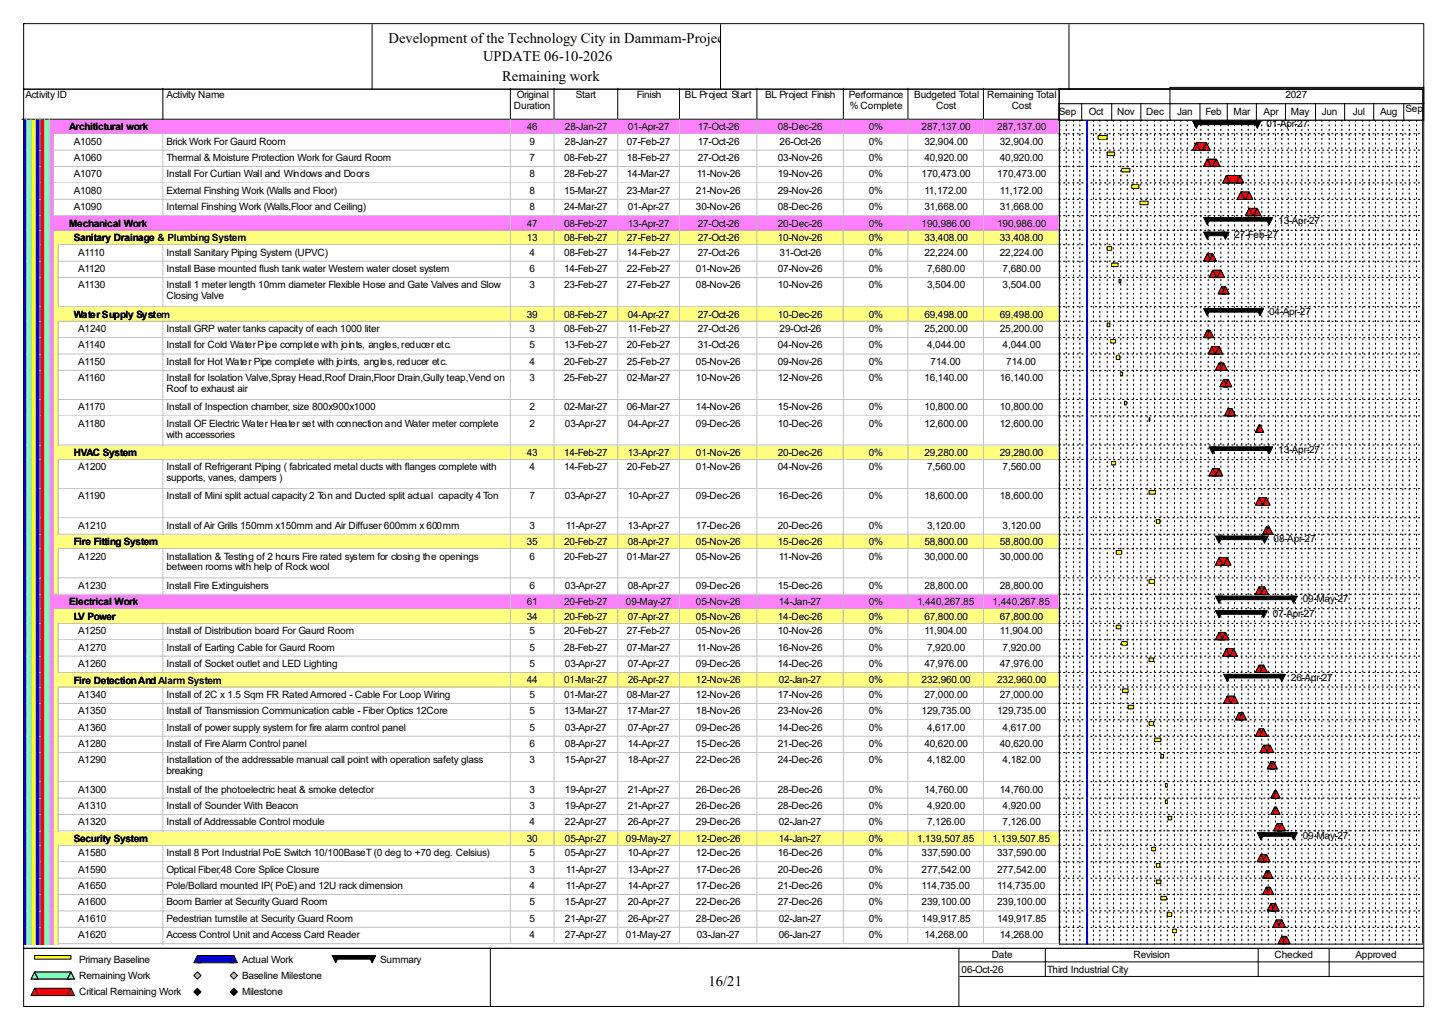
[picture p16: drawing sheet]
<svg xmlns="http://www.w3.org/2000/svg" width="420mm" height="297mm" viewBox="0 0 420 297" stroke-linecap="round" stroke-linejoin="round" font-family="sans-serif">
<defs><g id="words">
<g font-size="4.2">
<text x="112.6" y="12.4">Development of the Technology City in Dammam-Project</text>
<text x="140" y="17.7">UPDATE 06-10-2026</text>
<text x="145.5" y="23.5">Remaining work</text>
<text x="205.4" y="285.6">16/21</text>
</g>
<g font-size="2.9">
<text x="7.4" y="28.4">Activity ID</text>
<text x="48.3" y="28.4">Activity Name</text>
<text x="149.8" y="28.4">Original</text>
<text x="166.9" y="28.4">Start</text>
<text x="184.6" y="28.4">Finish</text>
<text x="198.5" y="28.4">BL Project Start</text>
<text x="221.8" y="28.4">BL Project Finish</text>
<text x="246" y="28.4">Performance</text>
<text x="265" y="28.4">Budgeted Total</text>
<text x="286.1" y="28.4">Remaining Total</text>
<text x="372.6" y="28.4">2027</text>
<text x="149" y="31.6">Duration</text>
<text x="246.3" y="31.6">% Complete</text>
<text x="271.4" y="31.6">Cost</text>
<text x="293.2" y="31.6">Cost</text>
<text x="306.9" y="33.2">Sep</text>
<text x="315.6" y="33.2">Oct</text>
<text x="323.8" y="33.2">Nov</text>
<text x="332.2" y="33.2">Dec</text>
<text x="341.2" y="33.2">Jan</text>
<text x="349.4" y="33.2">Feb</text>
<text x="357.5" y="33.2">Mar</text>
<text x="366.3" y="33.2">Apr</text>
<text x="374.2" y="33.2">May</text>
<text x="383.2" y="33.2">Jun</text>
<text x="392.1" y="33.2">Jul</text>
<text x="400" y="33.2">Aug</text>
<text x="407.4" y="32.4">Sep</text>
<text x="20" y="37.8">Architictural work</text>
<text x="21.4" y="41.9">A1050</text>
<text x="48.3" y="41.9">Brick Work For Gaurd Room</text>
<text x="152.7" y="37.7">46</text>
<text x="153.5" y="41.9">9</text>
<text x="163.7" y="37.7">28-Jan-27</text>
<text x="163.7" y="41.9">28-Jan-27</text>
<text x="181.7" y="41.9">07-Feb-27</text>
<text x="181.9" y="37.7">01-Apr-27</text>
<text x="202.3" y="37.7">17-Oct-26</text>
<text x="202.3" y="41.9">17-Oct-26</text>
<text x="225.5" y="37.7">08-Dec-26</text>
<text x="226" y="41.9">26-Oct-26</text>
<text x="251.8" y="37.7">0%</text>
<text x="251.8" y="41.9">0%</text>
<text x="267.1" y="37.7">287,137.00</text>
<text x="267.9" y="41.9">32,904.00</text>
<text x="289" y="37.7">287,137.00</text>
<text x="289.8" y="41.9">32,904.00</text>
<text x="367.1" y="36.9">01-Apr-27</text>
<text x="21.4" y="46.7">A1060</text>
<text x="48.3" y="46.7">Thermal &amp; Moisture Protection Work for Gaurd Room</text>
<text x="153.5" y="46.7">7</text>
<text x="163.5" y="46.7">08-Feb-27</text>
<text x="181.7" y="46.7">18-Feb-27</text>
<text x="202.3" y="46.7">27-Oct-26</text>
<text x="225.5" y="46.7">03-Nov-26</text>
<text x="251.8" y="46.7">0%</text>
<text x="267.9" y="46.7">40,920.00</text>
<text x="289.8" y="46.7">40,920.00</text>
<text x="21.4" y="51.4">A1070</text>
<text x="48.3" y="51.4">Install For Curtian Wall and Windows and Doors</text>
<text x="153.5" y="51.4">8</text>
<text x="163.5" y="51.4">28-Feb-27</text>
<text x="181.7" y="51.4">14-Mar-27</text>
<text x="202" y="51.4">11-Nov-26</text>
<text x="225.5" y="51.4">19-Nov-26</text>
<text x="251.8" y="51.4">0%</text>
<text x="267.1" y="51.4">170,473.00</text>
<text x="289" y="51.4">170,473.00</text>
<text x="21.4" y="56.1">A1080</text>
<text x="48.3" y="56.1">External Finshing Work (Walls and Floor)</text>
<text x="153.5" y="56.1">8</text>
<text x="163.5" y="56.1">15-Mar-27</text>
<text x="181.7" y="56.1">23-Mar-27</text>
<text x="201.7" y="56.1">21-Nov-26</text>
<text x="225.5" y="56.1">29-Nov-26</text>
<text x="251.8" y="56.1">0%</text>
<text x="267.9" y="56.1">11,172.00</text>
<text x="289.8" y="56.1">11,172.00</text>
<text x="20" y="65.7">Mechanical Work</text>
<text x="21.4" y="60.9">A1090</text>
<text x="48.3" y="60.9">Internal Finshing Work (Walls,Floor and Ceiling)</text>
<text x="152.7" y="65.7">47</text>
<text x="153.5" y="60.9">8</text>
<text x="163.5" y="60.9">24-Mar-27</text>
<text x="163.5" y="65.7">08-Feb-27</text>
<text x="181.9" y="60.9">01-Apr-27</text>
<text x="181.9" y="65.7">13-Apr-27</text>
<text x="201.7" y="60.9">30-Nov-26</text>
<text x="202.3" y="65.7">27-Oct-26</text>
<text x="225.5" y="60.9">08-Dec-26</text>
<text x="225.5" y="65.7">20-Dec-26</text>
<text x="251.8" y="60.9">0%</text>
<text x="251.8" y="65.7">0%</text>
<text x="267.1" y="65.7">190,986.00</text>
<text x="267.9" y="60.9">31,668.00</text>
<text x="289" y="65.7">190,986.00</text>
<text x="289.8" y="60.9">31,668.00</text>
<text x="370.5" y="64.9">13-Apr-27</text>
<text x="21.4" y="69.9">Sanitary Drainage &amp; Plumbing System</text>
<text x="152.7" y="69.9">13</text>
<text x="163.5" y="69.9">08-Feb-27</text>
<text x="181.7" y="69.9">27-Feb-27</text>
<text x="202.3" y="69.9">27-Oct-26</text>
<text x="225.5" y="69.9">10-Nov-26</text>
<text x="251.8" y="69.9">0%</text>
<text x="267.9" y="69.9">33,408.00</text>
<text x="289.8" y="69.9">33,408.00</text>
<text x="357.8" y="69.1">27-Feb-27</text>
<text x="22.7" y="74.1">A1110</text>
<text x="48.3" y="74.1">Install Sanitary Piping System (UPVC)</text>
<text x="153.5" y="74.1">4</text>
<text x="163.5" y="74.1">08-Feb-27</text>
<text x="181.7" y="74.1">14-Feb-27</text>
<text x="202.3" y="74.1">27-Oct-26</text>
<text x="226" y="74.1">31-Oct-26</text>
<text x="251.8" y="74.1">0%</text>
<text x="267.9" y="74.1">22,224.00</text>
<text x="289.8" y="74.1">22,224.00</text>
<text x="22.7" y="78.8">A1120</text>
<text x="22.7" y="83.6">A1130</text>
<text x="48.3" y="78.8">Install Base mounted flush tank water Western water closet system</text>
<text x="48.3" y="83.6">Install 1 meter length 10mm diameter Flexible Hose and Gate Valves and Slow</text>
<text x="153.5" y="78.8">6</text>
<text x="153.5" y="83.6">3</text>
<text x="163.5" y="78.8">14-Feb-27</text>
<text x="163.5" y="83.6">23-Feb-27</text>
<text x="181.7" y="78.8">22-Feb-27</text>
<text x="181.7" y="83.6">27-Feb-27</text>
<text x="201.7" y="78.8">01-Nov-26</text>
<text x="201.7" y="83.6">08-Nov-26</text>
<text x="225.5" y="78.8">07-Nov-26</text>
<text x="225.5" y="83.6">10-Nov-26</text>
<text x="251.8" y="78.8">0%</text>
<text x="251.8" y="83.6">0%</text>
<text x="268.7" y="78.8">7,680.00</text>
<text x="268.7" y="83.6">3,504.00</text>
<text x="290.6" y="78.8">7,680.00</text>
<text x="290.6" y="83.6">3,504.00</text>
<text x="48.3" y="86.7">Closing Valve</text>
<text x="21.4" y="92.1">Water Supply System</text>
<text x="152.7" y="92">39</text>
<text x="163.5" y="92">08-Feb-27</text>
<text x="181.9" y="92">04-Apr-27</text>
<text x="202.3" y="92">27-Oct-26</text>
<text x="225.5" y="92">10-Dec-26</text>
<text x="251.8" y="92">0%</text>
<text x="267.9" y="92">69,498.00</text>
<text x="289.8" y="92">69,498.00</text>
<text x="367.8" y="91.2">04-Apr-27</text>
<text x="22.7" y="96.2">A1240</text>
<text x="22.7" y="101">A1140</text>
<text x="48.3" y="96.2">Install GRP water tanks capacity of each 1000 liter</text>
<text x="48.3" y="101">Install for Cold Water Pipe complete with joints, angles, reducer etc.</text>
<text x="153.5" y="96.2">3</text>
<text x="153.5" y="101">5</text>
<text x="163.5" y="96.2">08-Feb-27</text>
<text x="163.5" y="101">13-Feb-27</text>
<text x="181.7" y="101">20-Feb-27</text>
<text x="181.9" y="96.2">11-Feb-27</text>
<text x="202.3" y="96.2">27-Oct-26</text>
<text x="202.3" y="101">31-Oct-26</text>
<text x="225.5" y="101">04-Nov-26</text>
<text x="226" y="96.2">29-Oct-26</text>
<text x="251.8" y="96.2">0%</text>
<text x="251.8" y="101">0%</text>
<text x="267.9" y="96.2">25,200.00</text>
<text x="268.7" y="101">4,044.00</text>
<text x="289.8" y="96.2">25,200.00</text>
<text x="290.6" y="101">4,044.00</text>
<text x="22.7" y="105.7">A1150</text>
<text x="48.3" y="105.7">Install for Hot Water Pipe complete with joints, angles, reducer etc.</text>
<text x="153.5" y="105.7">4</text>
<text x="163.5" y="105.7">20-Feb-27</text>
<text x="181.7" y="105.7">25-Feb-27</text>
<text x="201.7" y="105.7">05-Nov-26</text>
<text x="225.5" y="105.7">09-Nov-26</text>
<text x="251.8" y="105.7">0%</text>
<text x="269.7" y="105.7">714.00</text>
<text x="291.6" y="105.7">714.00</text>
<text x="22.7" y="110.5">A1160</text>
<text x="48.3" y="110.5">Install for Isolation Valve,Spray Head,Roof Drain,Floor Drain,Gully teap,Vend on</text>
<text x="48.3" y="113.6">Roof to exhaust air</text>
<text x="153.5" y="110.5">3</text>
<text x="163.5" y="110.5">25-Feb-27</text>
<text x="181.7" y="110.5">02-Mar-27</text>
<text x="201.7" y="110.5">10-Nov-26</text>
<text x="225.5" y="110.5">12-Nov-26</text>
<text x="251.8" y="110.5">0%</text>
<text x="267.9" y="110.5">16,140.00</text>
<text x="289.8" y="110.5">16,140.00</text>
<text x="22.7" y="118.9">A1170</text>
<text x="48.3" y="118.9">Install of Inspection chamber, size 800x900x1000</text>
<text x="153.5" y="118.9">2</text>
<text x="163.5" y="118.9">02-Mar-27</text>
<text x="181.7" y="118.9">06-Mar-27</text>
<text x="201.7" y="118.9">14-Nov-26</text>
<text x="225.5" y="118.9">15-Nov-26</text>
<text x="251.8" y="118.9">0%</text>
<text x="267.9" y="118.9">10,800.00</text>
<text x="289.8" y="118.9">10,800.00</text>
<text x="22.7" y="123.7">A1180</text>
<text x="48.3" y="123.7">Install OF Electric Water Heater set with connection and Water meter complete</text>
<text x="153.5" y="123.7">2</text>
<text x="163.7" y="123.7">03-Apr-27</text>
<text x="181.9" y="123.7">04-Apr-27</text>
<text x="201.7" y="123.7">09-Dec-26</text>
<text x="225.5" y="123.7">10-Dec-26</text>
<text x="251.8" y="123.7">0%</text>
<text x="267.9" y="123.7">12,600.00</text>
<text x="289.8" y="123.7">12,600.00</text>
<text x="48.3" y="126.8">with accessories</text>
<text x="370.5" y="131.3">13-Apr-27</text>
<text x="21.4" y="132.2">HVAC System</text>
<text x="22.7" y="136.3">A1200</text>
<text x="48.3" y="136.3">Install of Refrigerant Piping ( fabricated metal ducts with flanges complete with</text>
<text x="152.7" y="132.1">43</text>
<text x="153.5" y="136.3">4</text>
<text x="163.5" y="132.1">14-Feb-27</text>
<text x="163.5" y="136.3">14-Feb-27</text>
<text x="181.7" y="136.3">20-Feb-27</text>
<text x="181.9" y="132.1">13-Apr-27</text>
<text x="201.7" y="132.1">01-Nov-26</text>
<text x="201.7" y="136.3">01-Nov-26</text>
<text x="225.5" y="132.1">20-Dec-26</text>
<text x="225.5" y="136.3">04-Nov-26</text>
<text x="251.8" y="132.1">0%</text>
<text x="251.8" y="136.3">0%</text>
<text x="267.9" y="132.1">29,280.00</text>
<text x="268.7" y="136.3">7,560.00</text>
<text x="289.8" y="132.1">29,280.00</text>
<text x="290.6" y="136.3">7,560.00</text>
<text x="48.3" y="139.5">supports, vanes, dampers )</text>
<text x="22.7" y="144.7">A1190</text>
<text x="48.3" y="144.7">Install of Mini split actual capacity 2 Ton and Ducted split actual capacity 4 Ton</text>
<text x="153.5" y="144.7">7</text>
<text x="163.7" y="144.7">03-Apr-27</text>
<text x="181.9" y="144.7">10-Apr-27</text>
<text x="201.7" y="144.7">09-Dec-26</text>
<text x="225.5" y="144.7">16-Dec-26</text>
<text x="251.8" y="144.7">0%</text>
<text x="267.9" y="144.7">18,600.00</text>
<text x="289.8" y="144.7">18,600.00</text>
<text x="22.7" y="153.2">A1210</text>
<text x="48.3" y="153.2">Install of Air Grills 150mm x150mm and Air Diffuser 600mm x 600mm</text>
<text x="153.5" y="153.2">3</text>
<text x="164" y="153.2">11-Apr-27</text>
<text x="181.9" y="153.2">13-Apr-27</text>
<text x="201.7" y="153.2">17-Dec-26</text>
<text x="225.5" y="153.2">20-Dec-26</text>
<text x="251.8" y="153.2">0%</text>
<text x="268.7" y="153.2">3,120.00</text>
<text x="290.6" y="153.2">3,120.00</text>
<text x="21.4" y="158">Fire Fitting System</text>
<text x="152.7" y="157.9">35</text>
<text x="163.5" y="157.9">20-Feb-27</text>
<text x="181.9" y="157.9">08-Apr-27</text>
<text x="201.7" y="157.9">05-Nov-26</text>
<text x="225.5" y="157.9">15-Dec-26</text>
<text x="251.8" y="157.9">0%</text>
<text x="267.9" y="157.9">58,800.00</text>
<text x="289.8" y="157.9">58,800.00</text>
<text x="369.1" y="157.1">08-Apr-27</text>
<text x="22.7" y="162.2">A1220</text>
<text x="48.3" y="162.2">Installation &amp; Testing of 2 hours Fire rated system for closing the openings</text>
<text x="48.3" y="165.3">between rooms with help of Rock wool</text>
<text x="153.5" y="162.2">6</text>
<text x="163.5" y="162.2">20-Feb-27</text>
<text x="181.7" y="162.2">01-Mar-27</text>
<text x="201.7" y="162.2">05-Nov-26</text>
<text x="225.7" y="162.2">11-Nov-26</text>
<text x="251.8" y="162.2">0%</text>
<text x="267.9" y="162.2">30,000.00</text>
<text x="289.8" y="162.2">30,000.00</text>
<text x="22.7" y="170.6">A1230</text>
<text x="48.3" y="170.6">Install Fire Extinguishers</text>
<text x="153.5" y="170.6">6</text>
<text x="163.7" y="170.6">03-Apr-27</text>
<text x="181.9" y="170.6">08-Apr-27</text>
<text x="201.7" y="170.6">09-Dec-26</text>
<text x="225.5" y="170.6">15-Dec-26</text>
<text x="251.8" y="170.6">0%</text>
<text x="267.9" y="170.6">28,800.00</text>
<text x="289.8" y="170.6">28,800.00</text>
<text x="20" y="175.4">Electrical Work</text>
<text x="21.4" y="179.7">LV Power</text>
<text x="152.7" y="175.3">61</text>
<text x="152.7" y="179.6">34</text>
<text x="163.5" y="175.3">20-Feb-27</text>
<text x="163.5" y="179.6">20-Feb-27</text>
<text x="181.4" y="175.3">09-May-27</text>
<text x="181.9" y="179.6">07-Apr-27</text>
<text x="201.7" y="175.3">05-Nov-26</text>
<text x="201.7" y="179.6">05-Nov-26</text>
<text x="225.5" y="179.6">14-Dec-26</text>
<text x="225.7" y="175.3">14-Jan-27</text>
<text x="251.8" y="175.3">0%</text>
<text x="251.8" y="179.6">0%</text>
<text x="265.8" y="175.3">1,440,267.85</text>
<text x="267.9" y="179.6">67,800.00</text>
<text x="287.7" y="175.3">1,440,267.85</text>
<text x="289.8" y="179.6">67,800.00</text>
<text x="368.9" y="178.8">07-Apr-27</text>
<text x="377.6" y="174.5">09-May-27</text>
<text x="22.7" y="183.8">A1250</text>
<text x="48.3" y="183.8">Install of Distribution board For Gaurd Room</text>
<text x="153.5" y="183.8">5</text>
<text x="163.5" y="183.8">20-Feb-27</text>
<text x="181.7" y="183.8">27-Feb-27</text>
<text x="201.7" y="183.8">05-Nov-26</text>
<text x="225.5" y="183.8">10-Nov-26</text>
<text x="251.8" y="183.8">0%</text>
<text x="267.9" y="183.8">11,904.00</text>
<text x="289.8" y="183.8">11,904.00</text>
<text x="22.7" y="188.5">A1270</text>
<text x="48.3" y="188.5">Install of Earting Cable for Gaurd Room</text>
<text x="153.5" y="188.5">5</text>
<text x="163.5" y="188.5">28-Feb-27</text>
<text x="181.7" y="188.5">07-Mar-27</text>
<text x="202" y="188.5">11-Nov-26</text>
<text x="225.5" y="188.5">16-Nov-26</text>
<text x="251.8" y="188.5">0%</text>
<text x="268.7" y="188.5">7,920.00</text>
<text x="290.6" y="188.5">7,920.00</text>
<text x="22.7" y="193.3">A1260</text>
<text x="48.3" y="193.3">Install of Socket outlet and LED Lighting</text>
<text x="153.5" y="193.3">5</text>
<text x="163.7" y="193.3">03-Apr-27</text>
<text x="181.9" y="193.3">07-Apr-27</text>
<text x="201.7" y="193.3">09-Dec-26</text>
<text x="225.5" y="193.3">14-Dec-26</text>
<text x="251.8" y="193.3">0%</text>
<text x="267.9" y="193.3">47,976.00</text>
<text x="289.8" y="193.3">47,976.00</text>
<text x="374.2" y="197.2">26-Apr-27</text>
<text x="21.4" y="198.1">Fire Detection And Alarm System</text>
<text x="22.7" y="202.2">A1340</text>
<text x="48.3" y="202.2">Install of 2C x 1.5 Sqm FR Rated Armored - Cable For Loop Wiring</text>
<text x="152.7" y="198">44</text>
<text x="153.5" y="202.2">5</text>
<text x="163.5" y="198">01-Mar-27</text>
<text x="163.5" y="202.2">01-Mar-27</text>
<text x="181.7" y="202.2">08-Mar-27</text>
<text x="181.9" y="198">26-Apr-27</text>
<text x="201.7" y="198">12-Nov-26</text>
<text x="201.7" y="202.2">12-Nov-26</text>
<text x="225.5" y="202.2">17-Nov-26</text>
<text x="225.7" y="198">02-Jan-27</text>
<text x="251.8" y="198">0%</text>
<text x="251.8" y="202.2">0%</text>
<text x="267.1" y="198">232,960.00</text>
<text x="267.9" y="202.2">27,000.00</text>
<text x="289" y="198">232,960.00</text>
<text x="289.8" y="202.2">27,000.00</text>
<text x="22.7" y="207">A1350</text>
<text x="48.3" y="207">Install of Transmission Communication cable - Fiber Optics 12Core</text>
<text x="153.5" y="207">5</text>
<text x="163.5" y="207">13-Mar-27</text>
<text x="181.7" y="207">17-Mar-27</text>
<text x="201.7" y="207">18-Nov-26</text>
<text x="225.5" y="207">23-Nov-26</text>
<text x="251.8" y="207">0%</text>
<text x="267.1" y="207">129,735.00</text>
<text x="289" y="207">129,735.00</text>
<text x="22.7" y="211.8">A1360</text>
<text x="48.3" y="211.8">Install of power supply system for fire alarm control panel</text>
<text x="153.5" y="211.8">5</text>
<text x="163.7" y="211.8">03-Apr-27</text>
<text x="181.9" y="211.8">07-Apr-27</text>
<text x="201.7" y="211.8">09-Dec-26</text>
<text x="225.5" y="211.8">14-Dec-26</text>
<text x="251.8" y="211.8">0%</text>
<text x="268.7" y="211.8">4,617.00</text>
<text x="290.6" y="211.8">4,617.00</text>
<text x="22.7" y="216.5">A1280</text>
<text x="22.7" y="221.2">A1290</text>
<text x="48.3" y="216.5">Install of Fire Alarm Control panel</text>
<text x="48.3" y="221.2">Installation of the addressable manual call point with operation safety glass</text>
<text x="153.5" y="216.5">6</text>
<text x="153.5" y="221.2">3</text>
<text x="163.7" y="216.5">08-Apr-27</text>
<text x="163.7" y="221.2">15-Apr-27</text>
<text x="181.9" y="216.5">14-Apr-27</text>
<text x="181.9" y="221.2">18-Apr-27</text>
<text x="201.7" y="216.5">15-Dec-26</text>
<text x="201.7" y="221.2">22-Dec-26</text>
<text x="225.5" y="216.5">21-Dec-26</text>
<text x="225.5" y="221.2">24-Dec-26</text>
<text x="251.8" y="216.5">0%</text>
<text x="251.8" y="221.2">0%</text>
<text x="267.9" y="216.5">40,620.00</text>
<text x="268.7" y="221.2">4,182.00</text>
<text x="289.8" y="216.5">40,620.00</text>
<text x="290.6" y="221.2">4,182.00</text>
<text x="48.3" y="224.4">breaking</text>
<text x="22.7" y="229.7">A1300</text>
<text x="48.3" y="229.7">Install of the photoelectric heat &amp; smoke detector</text>
<text x="153.5" y="229.7">3</text>
<text x="163.7" y="229.7">19-Apr-27</text>
<text x="181.9" y="229.7">21-Apr-27</text>
<text x="201.7" y="229.7">26-Dec-26</text>
<text x="225.5" y="229.7">28-Dec-26</text>
<text x="251.8" y="229.7">0%</text>
<text x="267.9" y="229.7">14,760.00</text>
<text x="289.8" y="229.7">14,760.00</text>
<text x="22.7" y="234.4">A1310</text>
<text x="22.7" y="239.1">A1320</text>
<text x="48.3" y="234.4">Install of Sounder With Beacon</text>
<text x="48.3" y="239.1">Install of Addressable Control module</text>
<text x="153.5" y="234.4">3</text>
<text x="153.5" y="239.1">4</text>
<text x="163.7" y="234.4">19-Apr-27</text>
<text x="163.7" y="239.1">22-Apr-27</text>
<text x="181.9" y="234.4">21-Apr-27</text>
<text x="181.9" y="239.1">26-Apr-27</text>
<text x="201.7" y="234.4">26-Dec-26</text>
<text x="201.7" y="239.1">29-Dec-26</text>
<text x="225.5" y="234.4">28-Dec-26</text>
<text x="225.7" y="239.1">02-Jan-27</text>
<text x="251.8" y="234.4">0%</text>
<text x="251.8" y="239.1">0%</text>
<text x="268.7" y="234.4">4,920.00</text>
<text x="268.7" y="239.1">7,126.00</text>
<text x="290.6" y="234.4">4,920.00</text>
<text x="290.6" y="239.1">7,126.00</text>
<text x="21.4" y="244">Security System</text>
<text x="152.7" y="243.9">30</text>
<text x="163.7" y="243.9">05-Apr-27</text>
<text x="181.4" y="243.9">09-May-27</text>
<text x="201.7" y="243.9">12-Dec-26</text>
<text x="225.7" y="243.9">14-Jan-27</text>
<text x="251.8" y="243.9">0%</text>
<text x="265.8" y="243.9">1,139,507.85</text>
<text x="287.7" y="243.9">1,139,507.85</text>
<text x="377.6" y="243.1">09-May-27</text>
<text x="22.7" y="248.1">A1580</text>
<text x="48.3" y="248.1">Install 8 Port Industrial PoE Switch 10/100BaseT (0 deg to +70 deg. Celsius)</text>
<text x="153.5" y="248.1">5</text>
<text x="163.7" y="248.1">05-Apr-27</text>
<text x="181.9" y="248.1">10-Apr-27</text>
<text x="201.7" y="248.1">12-Dec-26</text>
<text x="225.5" y="248.1">16-Dec-26</text>
<text x="251.8" y="248.1">0%</text>
<text x="267.1" y="248.1">337,590.00</text>
<text x="289" y="248.1">337,590.00</text>
<text x="22.7" y="252.9">A1590</text>
<text x="22.7" y="257.6">A1650</text>
<text x="48.3" y="252.9">Optical Fiber,48 Core Splice Closure</text>
<text x="48.3" y="257.6">Pole/Bollard mounted IP( PoE) and 12U rack dimension</text>
<text x="153.5" y="252.9">3</text>
<text x="153.5" y="257.6">4</text>
<text x="164" y="252.9">11-Apr-27</text>
<text x="164" y="257.6">11-Apr-27</text>
<text x="181.9" y="252.9">13-Apr-27</text>
<text x="181.9" y="257.6">14-Apr-27</text>
<text x="201.7" y="252.9">17-Dec-26</text>
<text x="201.7" y="257.6">17-Dec-26</text>
<text x="225.5" y="252.9">20-Dec-26</text>
<text x="225.5" y="257.6">21-Dec-26</text>
<text x="251.8" y="252.9">0%</text>
<text x="251.8" y="257.6">0%</text>
<text x="267.1" y="252.9">277,542.00</text>
<text x="267.1" y="257.6">114,735.00</text>
<text x="289" y="252.9">277,542.00</text>
<text x="289" y="257.6">114,735.00</text>
<text x="22.7" y="262.3">A1600</text>
<text x="48.3" y="262.3">Boom Barrier at Security Guard Room</text>
<text x="153.5" y="262.3">5</text>
<text x="163.7" y="262.3">15-Apr-27</text>
<text x="181.9" y="262.3">20-Apr-27</text>
<text x="201.7" y="262.3">22-Dec-26</text>
<text x="225.5" y="262.3">27-Dec-26</text>
<text x="251.8" y="262.3">0%</text>
<text x="267.1" y="262.3">239,100.00</text>
<text x="289" y="262.3">239,100.00</text>
<text x="22.7" y="267.1">A1610</text>
<text x="48.3" y="267.1">Pedestrian turnstile at Security Guard Room</text>
<text x="153.5" y="267.1">5</text>
<text x="163.7" y="267.1">21-Apr-27</text>
<text x="181.9" y="267.1">26-Apr-27</text>
<text x="201.7" y="267.1">28-Dec-26</text>
<text x="225.7" y="267.1">02-Jan-27</text>
<text x="251.8" y="267.1">0%</text>
<text x="267.1" y="267.1">149,917.85</text>
<text x="289" y="267.1">149,917.85</text>
<text x="22.7" y="271.9">A1620</text>
<text x="48.3" y="271.9">Access Control Unit and Access Card Reader</text>
<text x="153.5" y="271.9">4</text>
<text x="163.7" y="271.9">27-Apr-27</text>
<text x="181.4" y="271.9">01-May-27</text>
<text x="202" y="271.9">03-Jan-27</text>
<text x="225.7" y="271.9">06-Jan-27</text>
<text x="251.8" y="271.9">0%</text>
<text x="267.9" y="271.9">14,268.00</text>
<text x="289.8" y="271.9">14,268.00</text>
<text x="22.9" y="279">Primary Baseline</text>
<text x="70.1" y="279">Actual Work</text>
<text x="110.2" y="279">Summary</text>
<text x="278.7" y="281.9">06-Oct-26</text>
<text x="287.4" y="277.7">Date</text>
<text x="303.5" y="281.9">Third Industrial City</text>
<text x="328.5" y="277.7">Revision</text>
<text x="369.4" y="277.7">Checked</text>
<text x="392.9" y="277.7">Approved</text>
<text x="22.9" y="283.7">Remaining Work</text>
<text x="70.1" y="283.7">Baseline Milestone</text>
<text x="22.9" y="288.5">Critical Remaining Work</text>
<text x="70.1" y="288.5">Milestone</text>
</g>
</g></defs>
<path d="M47.2 25.6v8.9h-40.9" fill="none" stroke="#000" stroke-width=".29"/>
<path d="M47.5 25.6h100.7v9.2h-100.7z" fill="#fff"/>
<path d="M147.9 25.6v8.9h-100.7" fill="none" stroke="#000" stroke-width=".29"/>
<path d="M148.2 25.6h12.7v9.2h-12.7z" fill="#fff"/>
<path d="M160.6 25.6v8.9h-12.7" fill="none" stroke="#000" stroke-width=".29"/>
<path d="M160.9 25.6h18.4v9.2h-18.4z" fill="#fff"/>
<path d="M179 25.6v8.9h-18.4" fill="none" stroke="#000" stroke-width=".29"/>
<path d="M179.3 25.6h17.9v9.2h-17.9z" fill="#fff"/>
<path d="M197 25.6v8.9h-18" fill="none" stroke="#000" stroke-width=".29"/>
<path d="M197.2 25.6h22.5v9.2h-22.5z" fill="#fff"/>
<path d="M219.4 25.6v8.9h-22.4" fill="none" stroke="#000" stroke-width=".29"/>
<path d="M219.7 25.6h25v9.2h-25z" fill="#fff"/>
<path d="M244.4 25.6v8.9h-25" fill="none" stroke="#000" stroke-width=".29"/>
<path d="M244.7 25.6h18.7v9.2h-18.7z" fill="#fff"/>
<path d="M263.2 25.6v8.9h-18.8" fill="none" stroke="#000" stroke-width=".29"/>
<path d="M263.4 25.6h21.9v9.2h-21.9z" fill="#fff"/>
<path d="M285 25.6v8.9h-21.8" fill="none" stroke="#000" stroke-width=".29"/>
<path d="M285.3 25.6h21.9v9.2h-21.9z" fill="#fff"/>
<path d="M306.9 25.6v8.9h-21.9" fill="none" stroke="#000" stroke-width=".29"/>
<path d="M6.6 34.8h1.3v4.2h-1.3z" fill="#00f"/>
<path d="M7.6 34.5v4.5" fill="none" stroke="#c0c0c0" stroke-width=".29"/>
<path d="M7.9 34.8h1.3v4.2h-1.3z" fill="#80ff80"/>
<path d="M9 34.5v4.5" fill="none" stroke="#c0c0c0" stroke-width=".29"/>
<path d="M9.2 34.8h1.3v4.2h-1.3z" fill="#ff0"/>
<path d="M10.3 34.5v4.5" fill="none" stroke="#c0c0c0" stroke-width=".29"/>
<path d="M10.5 34.8h1.4v4.2h-1.4z" fill="#00f"/>
<path d="M11.6 34.5v4.5" fill="none" stroke="#c0c0c0" stroke-width=".29"/>
<path d="M11.9 34.8h1.3v4.2h-1.3z" fill="#f00"/>
<path d="M12.9 34.5v4.5" fill="none" stroke="#c0c0c0" stroke-width=".29"/>
<path d="M13.2 34.8h1.3v4.2h-1.3z" fill="#80ffff"/>
<path d="M14.2 34.5v4.5" fill="none" stroke="#c0c0c0" stroke-width=".29"/>
<path d="M14.5 34.8h33v4.2h-33z" fill="#ff80ff"/>
<path d="M15.6 38.8h31.9" fill="none" stroke="#c0c0c0" stroke-width=".29"/>
<path d="M47.5 34.8h100.7v4.2h-100.7z" fill="#ff80ff"/>
<path d="M147.9 34.5v4.3h-100.4" fill="none" stroke="#c0c0c0" stroke-width=".29"/>
<path d="M148.2 34.8h12.7v4.2h-12.7z" fill="#ff80ff"/>
<path d="M160.6 34.5v4.3h-12.4" fill="none" stroke="#c0c0c0" stroke-width=".29"/>
<path d="M160.9 34.8h18.4v4.2h-18.4z" fill="#ff80ff"/>
<path d="M179 34.5v4.3h-18.1" fill="none" stroke="#c0c0c0" stroke-width=".29"/>
<path d="M179.3 34.8h17.9v4.2h-17.9z" fill="#ff80ff"/>
<path d="M197 34.5v4.3h-17.7" fill="none" stroke="#c0c0c0" stroke-width=".29"/>
<path d="M197.2 34.8h22.5v4.2h-22.5z" fill="#ff80ff"/>
<path d="M219.4 34.5v4.3h-22.2" fill="none" stroke="#c0c0c0" stroke-width=".29"/>
<path d="M219.7 34.8h25v4.2h-25z" fill="#ff80ff"/>
<path d="M244.4 34.5v4.3h-24.7" fill="none" stroke="#c0c0c0" stroke-width=".29"/>
<path d="M244.7 34.8h18.7v4.2h-18.7z" fill="#ff80ff"/>
<path d="M263.2 34.5v4.3h-18.5" fill="none" stroke="#c0c0c0" stroke-width=".29"/>
<path d="M263.4 34.8h21.9v4.2h-21.9z" fill="#ff80ff"/>
<path d="M285 34.5v4.3h-21.6" fill="none" stroke="#c0c0c0" stroke-width=".29"/>
<path d="M285.3 34.8h21.9v4.2h-21.9z" fill="#ff80ff"/>
<path d="M306.9 34.5v4.3h-21.6" fill="none" stroke="#c0c0c0" stroke-width=".29"/>
<path d="M6.6 39h1.3v4.8h-1.3z" fill="#00f"/>
<path d="M7.6 38.8v5" fill="none" stroke="#c0c0c0" stroke-width=".29"/>
<path d="M7.9 39h1.3v4.8h-1.3z" fill="#80ff80"/>
<path d="M9 38.8v5" fill="none" stroke="#c0c0c0" stroke-width=".29"/>
<path d="M9.2 39h1.3v4.8h-1.3z" fill="#ff0"/>
<path d="M10.3 38.8v5" fill="none" stroke="#c0c0c0" stroke-width=".29"/>
<path d="M10.5 39h1.4v4.8h-1.4z" fill="#00f"/>
<path d="M11.6 38.8v5" fill="none" stroke="#c0c0c0" stroke-width=".29"/>
<path d="M11.9 39h1.3v4.8h-1.3z" fill="#f00"/>
<path d="M12.9 38.8v5" fill="none" stroke="#c0c0c0" stroke-width=".29"/>
<path d="M13.2 39h1.3v4.8h-1.3z" fill="#80ffff"/>
<path d="M14.2 38.8v5" fill="none" stroke="#c0c0c0" stroke-width=".29"/>
<path d="M14.5 39h1.3v4.8h-1.3z" fill="#ff80ff"/>
<path d="M15.6 38.8v5" fill="none" stroke="#c0c0c0" stroke-width=".29"/>
<path d="M15.8 39h31.7v4.8h-31.7z" fill="#fff"/>
<path d="M47.2 38.8v5M15.6 43.5h31.9" fill="none" stroke="#c0c0c0" stroke-width=".29"/>
<path d="M47.5 39h100.7v4.8h-100.7z" fill="#fff"/>
<path d="M147.9 38.8v4.7h-100.4" fill="none" stroke="#c0c0c0" stroke-width=".29"/>
<path d="M148.2 39h12.7v4.8h-12.7z" fill="#fff"/>
<path d="M160.6 38.8v4.7h-12.4" fill="none" stroke="#c0c0c0" stroke-width=".29"/>
<path d="M160.9 39h18.4v4.8h-18.4z" fill="#fff"/>
<path d="M179 38.8v4.7h-18.1" fill="none" stroke="#c0c0c0" stroke-width=".29"/>
<path d="M179.3 39h17.9v4.8h-17.9z" fill="#fff"/>
<path d="M197 38.8v4.7h-17.7" fill="none" stroke="#c0c0c0" stroke-width=".29"/>
<path d="M197.2 39h22.5v4.8h-22.5z" fill="#fff"/>
<path d="M219.4 38.8v4.7h-22.2" fill="none" stroke="#c0c0c0" stroke-width=".29"/>
<path d="M219.7 39h25v4.8h-25z" fill="#fff"/>
<path d="M244.4 38.8v4.7h-24.7" fill="none" stroke="#c0c0c0" stroke-width=".29"/>
<path d="M244.7 39h18.7v4.8h-18.7z" fill="#fff"/>
<path d="M263.2 38.8v4.7h-18.5" fill="none" stroke="#c0c0c0" stroke-width=".29"/>
<path d="M263.4 39h21.9v4.8h-21.9z" fill="#fff"/>
<path d="M285 38.8v4.7h-21.6" fill="none" stroke="#c0c0c0" stroke-width=".29"/>
<path d="M285.3 39h21.9v4.8h-21.9z" fill="#fff"/>
<path d="M306.9 38.8v4.7h-21.6" fill="none" stroke="#c0c0c0" stroke-width=".29"/>
<path d="M6.6 43.8h1.3v4.7h-1.3z" fill="#00f"/>
<path d="M7.6 43.5v5" fill="none" stroke="#c0c0c0" stroke-width=".29"/>
<path d="M7.9 43.8h1.3v4.7h-1.3z" fill="#80ff80"/>
<path d="M9 43.5v5" fill="none" stroke="#c0c0c0" stroke-width=".29"/>
<path d="M9.2 43.8h1.3v4.7h-1.3z" fill="#ff0"/>
<path d="M10.3 43.5v5" fill="none" stroke="#c0c0c0" stroke-width=".29"/>
<path d="M10.5 43.8h1.4v4.7h-1.4z" fill="#00f"/>
<path d="M11.6 43.5v5" fill="none" stroke="#c0c0c0" stroke-width=".29"/>
<path d="M11.9 43.8h1.3v4.7h-1.3z" fill="#f00"/>
<path d="M12.9 43.5v5" fill="none" stroke="#c0c0c0" stroke-width=".29"/>
<path d="M13.2 43.8h1.3v4.7h-1.3z" fill="#80ffff"/>
<path d="M14.2 43.5v5" fill="none" stroke="#c0c0c0" stroke-width=".29"/>
<path d="M14.5 43.8h1.3v4.7h-1.3z" fill="#ff80ff"/>
<path d="M15.6 43.5v5" fill="none" stroke="#c0c0c0" stroke-width=".29"/>
<path d="M15.8 43.8h31.7v4.7h-31.7z" fill="#fff"/>
<path d="M15.6 48.3h31.9M47.2 43.5v5" fill="none" stroke="#c0c0c0" stroke-width=".29"/>
<path d="M47.5 43.8h100.7v4.7h-100.7z" fill="#fff"/>
<path d="M147.9 43.5v4.8h-100.4" fill="none" stroke="#c0c0c0" stroke-width=".29"/>
<path d="M148.2 43.8h12.7v4.7h-12.7z" fill="#fff"/>
<path d="M160.6 43.5v4.8h-12.4" fill="none" stroke="#c0c0c0" stroke-width=".29"/>
<path d="M160.9 43.8h18.4v4.7h-18.4z" fill="#fff"/>
<path d="M179 43.5v4.8h-18.1" fill="none" stroke="#c0c0c0" stroke-width=".29"/>
<path d="M179.3 43.8h17.9v4.7h-17.9z" fill="#fff"/>
<path d="M197 43.5v4.8h-17.7" fill="none" stroke="#c0c0c0" stroke-width=".29"/>
<path d="M197.2 43.8h22.5v4.7h-22.5z" fill="#fff"/>
<path d="M219.4 43.5v4.8h-22.2" fill="none" stroke="#c0c0c0" stroke-width=".29"/>
<path d="M219.7 43.8h25v4.7h-25z" fill="#fff"/>
<path d="M244.4 43.5v4.8h-24.7" fill="none" stroke="#c0c0c0" stroke-width=".29"/>
<path d="M244.7 43.8h18.7v4.7h-18.7z" fill="#fff"/>
<path d="M263.2 43.5v4.8h-18.5" fill="none" stroke="#c0c0c0" stroke-width=".29"/>
<path d="M263.4 43.8h21.9v4.7h-21.9z" fill="#fff"/>
<path d="M285 43.5v4.8h-21.6" fill="none" stroke="#c0c0c0" stroke-width=".29"/>
<path d="M285.3 43.8h21.9v4.7h-21.9z" fill="#fff"/>
<path d="M306.9 43.5v4.8h-21.6" fill="none" stroke="#c0c0c0" stroke-width=".29"/>
<path d="M6.6 48.5h1.3v4.8h-1.3z" fill="#00f"/>
<path d="M7.6 48.3v5" fill="none" stroke="#c0c0c0" stroke-width=".29"/>
<path d="M7.9 48.5h1.3v4.8h-1.3z" fill="#80ff80"/>
<path d="M9 48.3v5" fill="none" stroke="#c0c0c0" stroke-width=".29"/>
<path d="M9.2 48.5h1.3v4.8h-1.3z" fill="#ff0"/>
<path d="M10.3 48.3v5" fill="none" stroke="#c0c0c0" stroke-width=".29"/>
<path d="M10.5 48.5h1.4v4.8h-1.4z" fill="#00f"/>
<path d="M11.6 48.3v5" fill="none" stroke="#c0c0c0" stroke-width=".29"/>
<path d="M11.9 48.5h1.3v4.8h-1.3z" fill="#f00"/>
<path d="M12.9 48.3v5" fill="none" stroke="#c0c0c0" stroke-width=".29"/>
<path d="M13.2 48.5h1.3v4.8h-1.3z" fill="#80ffff"/>
<path d="M14.2 48.3v5" fill="none" stroke="#c0c0c0" stroke-width=".29"/>
<path d="M14.5 48.5h1.3v4.8h-1.3z" fill="#ff80ff"/>
<path d="M15.6 48.3v5" fill="none" stroke="#c0c0c0" stroke-width=".29"/>
<path d="M15.8 48.5h31.7v4.8h-31.7z" fill="#fff"/>
<path d="M15.6 53h31.9M47.2 48.3v5" fill="none" stroke="#c0c0c0" stroke-width=".29"/>
<path d="M47.5 48.5h100.7v4.8h-100.7z" fill="#fff"/>
<path d="M147.9 48.3v4.7h-100.4" fill="none" stroke="#c0c0c0" stroke-width=".29"/>
<path d="M148.2 48.5h12.7v4.8h-12.7z" fill="#fff"/>
<path d="M160.6 48.3v4.7h-12.4" fill="none" stroke="#c0c0c0" stroke-width=".29"/>
<path d="M160.9 48.5h18.4v4.8h-18.4z" fill="#fff"/>
<path d="M179 48.3v4.7h-18.1" fill="none" stroke="#c0c0c0" stroke-width=".29"/>
<path d="M179.3 48.5h17.9v4.8h-17.9z" fill="#fff"/>
<path d="M197 48.3v4.7h-17.7" fill="none" stroke="#c0c0c0" stroke-width=".29"/>
<path d="M197.2 48.5h22.5v4.8h-22.5z" fill="#fff"/>
<path d="M219.4 48.3v4.7h-22.2" fill="none" stroke="#c0c0c0" stroke-width=".29"/>
<path d="M219.7 48.5h25v4.8h-25z" fill="#fff"/>
<path d="M244.4 48.3v4.7h-24.7" fill="none" stroke="#c0c0c0" stroke-width=".29"/>
<path d="M244.7 48.5h18.7v4.8h-18.7z" fill="#fff"/>
<path d="M263.2 48.3v4.7h-18.5" fill="none" stroke="#c0c0c0" stroke-width=".29"/>
<path d="M263.4 48.5h21.9v4.8h-21.9z" fill="#fff"/>
<path d="M285 48.3v4.7h-21.6" fill="none" stroke="#c0c0c0" stroke-width=".29"/>
<path d="M285.3 48.5h21.9v4.8h-21.9z" fill="#fff"/>
<path d="M306.9 48.3v4.7h-21.6" fill="none" stroke="#c0c0c0" stroke-width=".29"/>
<path d="M6.6 53.3h1.3v4.7h-1.3z" fill="#00f"/>
<path d="M7.6 53v5" fill="none" stroke="#c0c0c0" stroke-width=".29"/>
<path d="M7.9 53.3h1.3v4.7h-1.3z" fill="#80ff80"/>
<path d="M9 53v5" fill="none" stroke="#c0c0c0" stroke-width=".29"/>
<path d="M9.2 53.3h1.3v4.7h-1.3z" fill="#ff0"/>
<path d="M10.3 53v5" fill="none" stroke="#c0c0c0" stroke-width=".29"/>
<path d="M10.5 53.3h1.4v4.7h-1.4z" fill="#00f"/>
<path d="M11.6 53v5" fill="none" stroke="#c0c0c0" stroke-width=".29"/>
<path d="M11.9 53.3h1.3v4.7h-1.3z" fill="#f00"/>
<path d="M12.9 53v5" fill="none" stroke="#c0c0c0" stroke-width=".29"/>
<path d="M13.2 53.3h1.3v4.7h-1.3z" fill="#80ffff"/>
<path d="M14.2 53v5" fill="none" stroke="#c0c0c0" stroke-width=".29"/>
<path d="M14.5 53.3h1.3v4.7h-1.3z" fill="#ff80ff"/>
<path d="M15.6 53v5" fill="none" stroke="#c0c0c0" stroke-width=".29"/>
<path d="M15.8 53.3h31.7v4.7h-31.7z" fill="#fff"/>
<path d="M15.6 57.7h31.9M47.2 53v5" fill="none" stroke="#c0c0c0" stroke-width=".29"/>
<path d="M47.5 53.3h100.7v4.7h-100.7z" fill="#fff"/>
<path d="M147.9 53v4.7h-100.4" fill="none" stroke="#c0c0c0" stroke-width=".29"/>
<path d="M148.2 53.3h12.7v4.7h-12.7z" fill="#fff"/>
<path d="M160.6 53v4.7h-12.4" fill="none" stroke="#c0c0c0" stroke-width=".29"/>
<path d="M160.9 53.3h18.4v4.7h-18.4z" fill="#fff"/>
<path d="M179 53v4.7h-18.1" fill="none" stroke="#c0c0c0" stroke-width=".29"/>
<path d="M179.3 53.3h17.9v4.7h-17.9z" fill="#fff"/>
<path d="M197 53v4.7h-17.7" fill="none" stroke="#c0c0c0" stroke-width=".29"/>
<path d="M197.2 53.3h22.5v4.7h-22.5z" fill="#fff"/>
<path d="M219.4 53v4.7h-22.2" fill="none" stroke="#c0c0c0" stroke-width=".29"/>
<path d="M219.7 53.3h25v4.7h-25z" fill="#fff"/>
<path d="M244.4 53v4.7h-24.7" fill="none" stroke="#c0c0c0" stroke-width=".29"/>
<path d="M244.7 53.3h18.7v4.7h-18.7z" fill="#fff"/>
<path d="M263.2 53v4.7h-18.5" fill="none" stroke="#c0c0c0" stroke-width=".29"/>
<path d="M263.4 53.3h21.9v4.7h-21.9z" fill="#fff"/>
<path d="M285 53v4.7h-21.6" fill="none" stroke="#c0c0c0" stroke-width=".29"/>
<path d="M285.3 53.3h21.9v4.7h-21.9z" fill="#fff"/>
<path d="M306.9 53v4.7h-21.6" fill="none" stroke="#c0c0c0" stroke-width=".29"/>
<path d="M6.6 58h1.3v4.8h-1.3z" fill="#00f"/>
<path d="M7.6 57.7v5.1" fill="none" stroke="#c0c0c0" stroke-width=".29"/>
<path d="M7.9 58h1.3v4.8h-1.3z" fill="#80ff80"/>
<path d="M9 57.7v5.1" fill="none" stroke="#c0c0c0" stroke-width=".29"/>
<path d="M9.2 58h1.3v4.8h-1.3z" fill="#ff0"/>
<path d="M10.3 57.7v5.1" fill="none" stroke="#c0c0c0" stroke-width=".29"/>
<path d="M10.5 58h1.4v4.8h-1.4z" fill="#00f"/>
<path d="M11.6 57.7v5.1" fill="none" stroke="#c0c0c0" stroke-width=".29"/>
<path d="M11.9 58h1.3v4.8h-1.3z" fill="#f00"/>
<path d="M12.9 57.7v5.1" fill="none" stroke="#c0c0c0" stroke-width=".29"/>
<path d="M13.2 58h1.3v4.8h-1.3z" fill="#80ffff"/>
<path d="M14.2 57.7v5.1" fill="none" stroke="#c0c0c0" stroke-width=".29"/>
<path d="M14.5 58h1.3v4.8h-1.3z" fill="#ff80ff"/>
<path d="M15.6 57.7v5.1" fill="none" stroke="#c0c0c0" stroke-width=".29"/>
<path d="M15.8 58h31.7v4.8h-31.7z" fill="#fff"/>
<path d="M47.2 57.7v5.1M15.6 62.5h31.9" fill="none" stroke="#c0c0c0" stroke-width=".29"/>
<path d="M47.5 58h100.7v4.8h-100.7z" fill="#fff"/>
<path d="M147.9 57.7v4.8h-100.4" fill="none" stroke="#c0c0c0" stroke-width=".29"/>
<path d="M148.2 58h12.7v4.8h-12.7z" fill="#fff"/>
<path d="M160.6 57.7v4.8h-12.4" fill="none" stroke="#c0c0c0" stroke-width=".29"/>
<path d="M160.9 58h18.4v4.8h-18.4z" fill="#fff"/>
<path d="M179 57.7v4.8h-18.1" fill="none" stroke="#c0c0c0" stroke-width=".29"/>
<path d="M179.3 58h17.9v4.8h-17.9z" fill="#fff"/>
<path d="M197 57.7v4.8h-17.7" fill="none" stroke="#c0c0c0" stroke-width=".29"/>
<path d="M197.2 58h22.5v4.8h-22.5z" fill="#fff"/>
<path d="M219.4 57.7v4.8h-22.2" fill="none" stroke="#c0c0c0" stroke-width=".29"/>
<path d="M219.7 58h25v4.8h-25z" fill="#fff"/>
<path d="M244.4 57.7v4.8h-24.7" fill="none" stroke="#c0c0c0" stroke-width=".29"/>
<path d="M244.7 58h18.7v4.8h-18.7z" fill="#fff"/>
<path d="M263.2 57.7v4.8h-18.5" fill="none" stroke="#c0c0c0" stroke-width=".29"/>
<path d="M263.4 58h21.9v4.8h-21.9z" fill="#fff"/>
<path d="M285 57.7v4.8h-21.6" fill="none" stroke="#c0c0c0" stroke-width=".29"/>
<path d="M285.3 58h21.9v4.8h-21.9z" fill="#fff"/>
<path d="M306.9 57.7v4.8h-21.6" fill="none" stroke="#c0c0c0" stroke-width=".29"/>
<path d="M6.6 62.8h1.3v4.2h-1.3z" fill="#00f"/>
<path d="M7.6 62.5v4.5" fill="none" stroke="#c0c0c0" stroke-width=".29"/>
<path d="M7.9 62.8h1.3v4.2h-1.3z" fill="#80ff80"/>
<path d="M9 62.5v4.5" fill="none" stroke="#c0c0c0" stroke-width=".29"/>
<path d="M9.2 62.8h1.3v4.2h-1.3z" fill="#ff0"/>
<path d="M10.3 62.5v4.5" fill="none" stroke="#c0c0c0" stroke-width=".29"/>
<path d="M10.5 62.8h1.4v4.2h-1.4z" fill="#00f"/>
<path d="M11.6 62.5v4.5" fill="none" stroke="#c0c0c0" stroke-width=".29"/>
<path d="M11.9 62.8h1.3v4.2h-1.3z" fill="#f00"/>
<path d="M12.9 62.5v4.5" fill="none" stroke="#c0c0c0" stroke-width=".29"/>
<path d="M13.2 62.8h1.3v4.2h-1.3z" fill="#80ffff"/>
<path d="M14.2 62.5v4.5" fill="none" stroke="#c0c0c0" stroke-width=".29"/>
<path d="M14.5 62.8h33v4.2h-33z" fill="#ff80ff"/>
<path d="M15.6 66.7h31.9" fill="none" stroke="#c0c0c0" stroke-width=".29"/>
<path d="M47.5 62.8h100.7v4.2h-100.7z" fill="#ff80ff"/>
<path d="M147.9 62.5v4.2h-100.4" fill="none" stroke="#c0c0c0" stroke-width=".29"/>
<path d="M148.2 62.8h12.7v4.2h-12.7z" fill="#ff80ff"/>
<path d="M160.6 62.5v4.2h-12.4" fill="none" stroke="#c0c0c0" stroke-width=".29"/>
<path d="M160.9 62.8h18.4v4.2h-18.4z" fill="#ff80ff"/>
<path d="M179 62.5v4.2h-18.1" fill="none" stroke="#c0c0c0" stroke-width=".29"/>
<path d="M179.3 62.8h17.9v4.2h-17.9z" fill="#ff80ff"/>
<path d="M197 62.5v4.2h-17.7" fill="none" stroke="#c0c0c0" stroke-width=".29"/>
<path d="M197.2 62.8h22.5v4.2h-22.5z" fill="#ff80ff"/>
<path d="M219.4 62.5v4.2h-22.2" fill="none" stroke="#c0c0c0" stroke-width=".29"/>
<path d="M219.7 62.8h25v4.2h-25z" fill="#ff80ff"/>
<path d="M244.4 62.5v4.2h-24.7" fill="none" stroke="#c0c0c0" stroke-width=".29"/>
<path d="M244.7 62.8h18.7v4.2h-18.7z" fill="#ff80ff"/>
<path d="M263.2 62.5v4.2h-18.5" fill="none" stroke="#c0c0c0" stroke-width=".29"/>
<path d="M263.4 62.8h21.9v4.2h-21.9z" fill="#ff80ff"/>
<path d="M285 62.5v4.2h-21.6" fill="none" stroke="#c0c0c0" stroke-width=".29"/>
<path d="M285.3 62.8h21.9v4.2h-21.9z" fill="#ff80ff"/>
<path d="M306.9 62.5v4.2h-21.6" fill="none" stroke="#c0c0c0" stroke-width=".29"/>
<path d="M6.6 67h1.3v4.2h-1.3z" fill="#00f"/>
<path d="M7.6 66.7v4.5" fill="none" stroke="#c0c0c0" stroke-width=".29"/>
<path d="M7.9 67h1.3v4.2h-1.3z" fill="#80ff80"/>
<path d="M9 66.7v4.5" fill="none" stroke="#c0c0c0" stroke-width=".29"/>
<path d="M9.2 67h1.3v4.2h-1.3z" fill="#ff0"/>
<path d="M10.3 66.7v4.5" fill="none" stroke="#c0c0c0" stroke-width=".29"/>
<path d="M10.5 67h1.4v4.2h-1.4z" fill="#00f"/>
<path d="M11.6 66.7v4.5" fill="none" stroke="#c0c0c0" stroke-width=".29"/>
<path d="M11.9 67h1.3v4.2h-1.3z" fill="#f00"/>
<path d="M12.9 66.7v4.5" fill="none" stroke="#c0c0c0" stroke-width=".29"/>
<path d="M13.2 67h1.3v4.2h-1.3z" fill="#80ffff"/>
<path d="M14.2 66.7v4.5" fill="none" stroke="#c0c0c0" stroke-width=".29"/>
<path d="M14.5 67h1.3v4.2h-1.3z" fill="#ff80ff"/>
<path d="M15.6 66.7v4.5" fill="none" stroke="#c0c0c0" stroke-width=".29"/>
<path d="M15.8 67h31.7v4.2h-31.7z" fill="#ffff80"/>
<path d="M16.9 70.9h30.6" fill="none" stroke="#c0c0c0" stroke-width=".29"/>
<path d="M47.5 67h100.7v4.2h-100.7z" fill="#ffff80"/>
<path d="M147.9 66.7v4.2h-100.4" fill="none" stroke="#c0c0c0" stroke-width=".29"/>
<path d="M148.2 67h12.7v4.2h-12.7z" fill="#ffff80"/>
<path d="M160.6 66.7v4.2h-12.4" fill="none" stroke="#c0c0c0" stroke-width=".29"/>
<path d="M160.9 67h18.4v4.2h-18.4z" fill="#ffff80"/>
<path d="M179 66.7v4.2h-18.1" fill="none" stroke="#c0c0c0" stroke-width=".29"/>
<path d="M179.3 67h17.9v4.2h-17.9z" fill="#ffff80"/>
<path d="M197 66.7v4.2h-17.7" fill="none" stroke="#c0c0c0" stroke-width=".29"/>
<path d="M197.2 67h22.5v4.2h-22.5z" fill="#ffff80"/>
<path d="M219.4 66.7v4.2h-22.2" fill="none" stroke="#c0c0c0" stroke-width=".29"/>
<path d="M219.7 67h25v4.2h-25z" fill="#ffff80"/>
<path d="M244.4 66.7v4.2h-24.7" fill="none" stroke="#c0c0c0" stroke-width=".29"/>
<path d="M244.7 67h18.7v4.2h-18.7z" fill="#ffff80"/>
<path d="M263.2 66.7v4.2h-18.5" fill="none" stroke="#c0c0c0" stroke-width=".29"/>
<path d="M263.4 67h21.9v4.2h-21.9z" fill="#ffff80"/>
<path d="M285 66.7v4.2h-21.6" fill="none" stroke="#c0c0c0" stroke-width=".29"/>
<path d="M285.3 67h21.9v4.2h-21.9z" fill="#ffff80"/>
<path d="M306.9 66.7v4.2h-21.6" fill="none" stroke="#c0c0c0" stroke-width=".29"/>
<path d="M6.6 71.2h1.3v4.7h-1.3z" fill="#00f"/>
<path d="M7.6 70.9v5" fill="none" stroke="#c0c0c0" stroke-width=".29"/>
<path d="M7.9 71.2h1.3v4.7h-1.3z" fill="#80ff80"/>
<path d="M9 70.9v5" fill="none" stroke="#c0c0c0" stroke-width=".29"/>
<path d="M9.2 71.2h1.3v4.7h-1.3z" fill="#ff0"/>
<path d="M10.3 70.9v5" fill="none" stroke="#c0c0c0" stroke-width=".29"/>
<path d="M10.5 71.2h1.4v4.7h-1.4z" fill="#00f"/>
<path d="M11.6 70.9v5" fill="none" stroke="#c0c0c0" stroke-width=".29"/>
<path d="M11.9 71.2h1.3v4.7h-1.3z" fill="#f00"/>
<path d="M12.9 70.9v5" fill="none" stroke="#c0c0c0" stroke-width=".29"/>
<path d="M13.2 71.2h1.3v4.7h-1.3z" fill="#80ffff"/>
<path d="M14.2 70.9v5" fill="none" stroke="#c0c0c0" stroke-width=".29"/>
<path d="M14.5 71.2h1.3v4.7h-1.3z" fill="#ff80ff"/>
<path d="M15.6 70.9v5" fill="none" stroke="#c0c0c0" stroke-width=".29"/>
<path d="M15.8 71.2h1.3v4.7h-1.3z" fill="#ffff80"/>
<path d="M16.9 70.9v5" fill="none" stroke="#c0c0c0" stroke-width=".29"/>
<path d="M17.1 71.2h30.4v4.7h-30.4z" fill="#fff"/>
<path d="M16.9 75.7h30.6M47.2 70.9v5" fill="none" stroke="#c0c0c0" stroke-width=".29"/>
<path d="M47.5 71.2h100.7v4.7h-100.7z" fill="#fff"/>
<path d="M147.9 70.9v4.8h-100.4" fill="none" stroke="#c0c0c0" stroke-width=".29"/>
<path d="M148.2 71.2h12.7v4.7h-12.7z" fill="#fff"/>
<path d="M160.6 70.9v4.8h-12.4" fill="none" stroke="#c0c0c0" stroke-width=".29"/>
<path d="M160.9 71.2h18.4v4.7h-18.4z" fill="#fff"/>
<path d="M179 70.9v4.8h-18.1" fill="none" stroke="#c0c0c0" stroke-width=".29"/>
<path d="M179.3 71.2h17.9v4.7h-17.9z" fill="#fff"/>
<path d="M197 70.9v4.8h-17.7" fill="none" stroke="#c0c0c0" stroke-width=".29"/>
<path d="M197.2 71.2h22.5v4.7h-22.5z" fill="#fff"/>
<path d="M219.4 70.9v4.8h-22.2" fill="none" stroke="#c0c0c0" stroke-width=".29"/>
<path d="M219.7 71.2h25v4.7h-25z" fill="#fff"/>
<path d="M244.4 70.9v4.8h-24.7" fill="none" stroke="#c0c0c0" stroke-width=".29"/>
<path d="M244.7 71.2h18.7v4.7h-18.7z" fill="#fff"/>
<path d="M263.2 70.9v4.8h-18.5" fill="none" stroke="#c0c0c0" stroke-width=".29"/>
<path d="M263.4 71.2h21.9v4.7h-21.9z" fill="#fff"/>
<path d="M285 70.9v4.8h-21.6" fill="none" stroke="#c0c0c0" stroke-width=".29"/>
<path d="M285.3 71.2h21.9v4.7h-21.9z" fill="#fff"/>
<path d="M306.9 70.9v4.8h-21.6" fill="none" stroke="#c0c0c0" stroke-width=".29"/>
<path d="M6.6 75.9h1.3v4.8h-1.3z" fill="#00f"/>
<path d="M7.6 75.7v5" fill="none" stroke="#c0c0c0" stroke-width=".29"/>
<path d="M7.9 75.9h1.3v4.8h-1.3z" fill="#80ff80"/>
<path d="M9 75.7v5" fill="none" stroke="#c0c0c0" stroke-width=".29"/>
<path d="M9.2 75.9h1.3v4.8h-1.3z" fill="#ff0"/>
<path d="M10.3 75.7v5" fill="none" stroke="#c0c0c0" stroke-width=".29"/>
<path d="M10.5 75.9h1.4v4.8h-1.4z" fill="#00f"/>
<path d="M11.6 75.7v5" fill="none" stroke="#c0c0c0" stroke-width=".29"/>
<path d="M11.9 75.9h1.3v4.8h-1.3z" fill="#f00"/>
<path d="M12.9 75.7v5" fill="none" stroke="#c0c0c0" stroke-width=".29"/>
<path d="M13.2 75.9h1.3v4.8h-1.3z" fill="#80ffff"/>
<path d="M14.2 75.7v5" fill="none" stroke="#c0c0c0" stroke-width=".29"/>
<path d="M14.5 75.9h1.3v4.8h-1.3z" fill="#ff80ff"/>
<path d="M15.6 75.7v5" fill="none" stroke="#c0c0c0" stroke-width=".29"/>
<path d="M15.8 75.9h1.3v4.8h-1.3z" fill="#ffff80"/>
<path d="M16.9 75.7v5" fill="none" stroke="#c0c0c0" stroke-width=".29"/>
<path d="M17.1 75.9h30.4v4.8h-30.4z" fill="#fff"/>
<path d="M47.2 75.7v5M16.9 80.4h30.6" fill="none" stroke="#c0c0c0" stroke-width=".29"/>
<path d="M47.5 75.9h100.7v4.8h-100.7z" fill="#fff"/>
<path d="M147.9 75.7v4.7h-100.4" fill="none" stroke="#c0c0c0" stroke-width=".29"/>
<path d="M148.2 75.9h12.7v4.8h-12.7z" fill="#fff"/>
<path d="M160.6 75.7v4.7h-12.4" fill="none" stroke="#c0c0c0" stroke-width=".29"/>
<path d="M160.9 75.9h18.4v4.8h-18.4z" fill="#fff"/>
<path d="M179 75.7v4.7h-18.1" fill="none" stroke="#c0c0c0" stroke-width=".29"/>
<path d="M179.3 75.9h17.9v4.8h-17.9z" fill="#fff"/>
<path d="M197 75.7v4.7h-17.7" fill="none" stroke="#c0c0c0" stroke-width=".29"/>
<path d="M197.2 75.9h22.5v4.8h-22.5z" fill="#fff"/>
<path d="M219.4 75.7v4.7h-22.2" fill="none" stroke="#c0c0c0" stroke-width=".29"/>
<path d="M219.7 75.9h25v4.8h-25z" fill="#fff"/>
<path d="M244.4 75.7v4.7h-24.7" fill="none" stroke="#c0c0c0" stroke-width=".29"/>
<path d="M244.7 75.9h18.7v4.8h-18.7z" fill="#fff"/>
<path d="M263.2 75.7v4.7h-18.5" fill="none" stroke="#c0c0c0" stroke-width=".29"/>
<path d="M263.4 75.9h21.9v4.8h-21.9z" fill="#fff"/>
<path d="M285 75.7v4.7h-21.6" fill="none" stroke="#c0c0c0" stroke-width=".29"/>
<path d="M285.3 75.9h21.9v4.8h-21.9z" fill="#fff"/>
<path d="M306.9 75.7v4.7h-21.6" fill="none" stroke="#c0c0c0" stroke-width=".29"/>
<path d="M6.6 80.7h1.3v8.4h-1.3z" fill="#00f"/>
<path d="M7.6 80.4v8.7" fill="none" stroke="#c0c0c0" stroke-width=".29"/>
<path d="M7.9 80.7h1.3v8.4h-1.3z" fill="#80ff80"/>
<path d="M9 80.4v8.7" fill="none" stroke="#c0c0c0" stroke-width=".29"/>
<path d="M9.2 80.7h1.3v8.4h-1.3z" fill="#ff0"/>
<path d="M10.3 80.4v8.7" fill="none" stroke="#c0c0c0" stroke-width=".29"/>
<path d="M10.5 80.7h1.4v8.4h-1.4z" fill="#00f"/>
<path d="M11.6 80.4v8.7" fill="none" stroke="#c0c0c0" stroke-width=".29"/>
<path d="M11.9 80.7h1.3v8.4h-1.3z" fill="#f00"/>
<path d="M12.9 80.4v8.7" fill="none" stroke="#c0c0c0" stroke-width=".29"/>
<path d="M13.2 80.7h1.3v8.4h-1.3z" fill="#80ffff"/>
<path d="M14.2 80.4v8.7" fill="none" stroke="#c0c0c0" stroke-width=".29"/>
<path d="M14.5 80.7h1.3v8.4h-1.3z" fill="#ff80ff"/>
<path d="M15.6 80.4v8.7" fill="none" stroke="#c0c0c0" stroke-width=".29"/>
<path d="M15.8 80.7h1.3v8.4h-1.3z" fill="#ffff80"/>
<path d="M16.9 80.4v8.7" fill="none" stroke="#c0c0c0" stroke-width=".29"/>
<path d="M17.1 80.7h30.4v8.4h-30.4z" fill="#fff"/>
<path d="M16.9 88.9h30.6M47.2 80.4v8.7" fill="none" stroke="#c0c0c0" stroke-width=".29"/>
<path d="M47.5 80.7h100.7v8.4h-100.7z" fill="#fff"/>
<path d="M147.9 80.4v8.5h-100.4" fill="none" stroke="#c0c0c0" stroke-width=".29"/>
<path d="M148.2 80.7h12.7v8.4h-12.7z" fill="#fff"/>
<path d="M160.6 80.4v8.5h-12.4" fill="none" stroke="#c0c0c0" stroke-width=".29"/>
<path d="M160.9 80.7h18.4v8.4h-18.4z" fill="#fff"/>
<path d="M179 80.4v8.5h-18.1" fill="none" stroke="#c0c0c0" stroke-width=".29"/>
<path d="M179.3 80.7h17.9v8.4h-17.9z" fill="#fff"/>
<path d="M197 80.4v8.5h-17.7" fill="none" stroke="#c0c0c0" stroke-width=".29"/>
<path d="M197.2 80.7h22.5v8.4h-22.5z" fill="#fff"/>
<path d="M219.4 80.4v8.5h-22.2" fill="none" stroke="#c0c0c0" stroke-width=".29"/>
<path d="M219.7 80.7h25v8.4h-25z" fill="#fff"/>
<path d="M244.4 80.4v8.5h-24.7" fill="none" stroke="#c0c0c0" stroke-width=".29"/>
<path d="M244.7 80.7h18.7v8.4h-18.7z" fill="#fff"/>
<path d="M263.2 80.4v8.5h-18.5" fill="none" stroke="#c0c0c0" stroke-width=".29"/>
<path d="M263.4 80.7h21.9v8.4h-21.9z" fill="#fff"/>
<path d="M285 80.4v8.5h-21.6" fill="none" stroke="#c0c0c0" stroke-width=".29"/>
<path d="M285.3 80.7h21.9v8.4h-21.9z" fill="#fff"/>
<path d="M306.9 80.4v8.5h-21.6" fill="none" stroke="#c0c0c0" stroke-width=".29"/>
<path d="M6.6 89.1h1.3v4.2h-1.3z" fill="#00f"/>
<path d="M7.6 88.9v4.4" fill="none" stroke="#c0c0c0" stroke-width=".29"/>
<path d="M7.9 89.1h1.3v4.2h-1.3z" fill="#80ff80"/>
<path d="M9 88.9v4.4" fill="none" stroke="#c0c0c0" stroke-width=".29"/>
<path d="M9.2 89.1h1.3v4.2h-1.3z" fill="#ff0"/>
<path d="M10.3 88.9v4.4" fill="none" stroke="#c0c0c0" stroke-width=".29"/>
<path d="M10.5 89.1h1.4v4.2h-1.4z" fill="#00f"/>
<path d="M11.6 88.9v4.4" fill="none" stroke="#c0c0c0" stroke-width=".29"/>
<path d="M11.9 89.1h1.3v4.2h-1.3z" fill="#f00"/>
<path d="M12.9 88.9v4.4" fill="none" stroke="#c0c0c0" stroke-width=".29"/>
<path d="M13.2 89.1h1.3v4.2h-1.3z" fill="#80ffff"/>
<path d="M14.2 88.9v4.4" fill="none" stroke="#c0c0c0" stroke-width=".29"/>
<path d="M14.5 89.1h1.3v4.2h-1.3z" fill="#ff80ff"/>
<path d="M15.6 88.9v4.4" fill="none" stroke="#c0c0c0" stroke-width=".29"/>
<path d="M15.8 89.1h31.7v4.2h-31.7z" fill="#ffff80"/>
<path d="M16.9 93.1h30.6" fill="none" stroke="#c0c0c0" stroke-width=".29"/>
<path d="M47.5 89.1h100.7v4.2h-100.7z" fill="#ffff80"/>
<path d="M147.9 88.9v4.2h-100.4" fill="none" stroke="#c0c0c0" stroke-width=".29"/>
<path d="M148.2 89.1h12.7v4.2h-12.7z" fill="#ffff80"/>
<path d="M160.6 88.9v4.2h-12.4" fill="none" stroke="#c0c0c0" stroke-width=".29"/>
<path d="M160.9 89.1h18.4v4.2h-18.4z" fill="#ffff80"/>
<path d="M179 88.9v4.2h-18.1" fill="none" stroke="#c0c0c0" stroke-width=".29"/>
<path d="M179.3 89.1h17.9v4.2h-17.9z" fill="#ffff80"/>
<path d="M197 88.9v4.2h-17.7" fill="none" stroke="#c0c0c0" stroke-width=".29"/>
<path d="M197.2 89.1h22.5v4.2h-22.5z" fill="#ffff80"/>
<path d="M219.4 88.9v4.2h-22.2" fill="none" stroke="#c0c0c0" stroke-width=".29"/>
<path d="M219.7 89.1h25v4.2h-25z" fill="#ffff80"/>
<path d="M244.4 88.9v4.2h-24.7" fill="none" stroke="#c0c0c0" stroke-width=".29"/>
<path d="M244.7 89.1h18.7v4.2h-18.7z" fill="#ffff80"/>
<path d="M263.2 88.9v4.2h-18.5" fill="none" stroke="#c0c0c0" stroke-width=".29"/>
<path d="M263.4 89.1h21.9v4.2h-21.9z" fill="#ffff80"/>
<path d="M285 88.9v4.2h-21.6" fill="none" stroke="#c0c0c0" stroke-width=".29"/>
<path d="M285.3 89.1h21.9v4.2h-21.9z" fill="#ffff80"/>
<path d="M306.9 88.9v4.2h-21.6" fill="none" stroke="#c0c0c0" stroke-width=".29"/>
<path d="M6.6 93.3h1.3v4.8h-1.3z" fill="#00f"/>
<path d="M7.6 93.1v5" fill="none" stroke="#c0c0c0" stroke-width=".29"/>
<path d="M7.9 93.3h1.3v4.8h-1.3z" fill="#80ff80"/>
<path d="M9 93.1v5" fill="none" stroke="#c0c0c0" stroke-width=".29"/>
<path d="M9.2 93.3h1.3v4.8h-1.3z" fill="#ff0"/>
<path d="M10.3 93.1v5" fill="none" stroke="#c0c0c0" stroke-width=".29"/>
<path d="M10.5 93.3h1.4v4.8h-1.4z" fill="#00f"/>
<path d="M11.6 93.1v5" fill="none" stroke="#c0c0c0" stroke-width=".29"/>
<path d="M11.9 93.3h1.3v4.8h-1.3z" fill="#f00"/>
<path d="M12.9 93.1v5" fill="none" stroke="#c0c0c0" stroke-width=".29"/>
<path d="M13.2 93.3h1.3v4.8h-1.3z" fill="#80ffff"/>
<path d="M14.2 93.1v5" fill="none" stroke="#c0c0c0" stroke-width=".29"/>
<path d="M14.5 93.3h1.3v4.8h-1.3z" fill="#ff80ff"/>
<path d="M15.6 93.1v5" fill="none" stroke="#c0c0c0" stroke-width=".29"/>
<path d="M15.8 93.3h1.3v4.8h-1.3z" fill="#ffff80"/>
<path d="M16.9 93.1v5" fill="none" stroke="#c0c0c0" stroke-width=".29"/>
<path d="M17.1 93.3h30.4v4.8h-30.4z" fill="#fff"/>
<path d="M16.9 97.8h30.6M47.2 93.1v5" fill="none" stroke="#c0c0c0" stroke-width=".29"/>
<path d="M47.5 93.3h100.7v4.8h-100.7z" fill="#fff"/>
<path d="M147.9 93.1v4.7h-100.4" fill="none" stroke="#c0c0c0" stroke-width=".29"/>
<path d="M148.2 93.3h12.7v4.8h-12.7z" fill="#fff"/>
<path d="M160.6 93.1v4.7h-12.4" fill="none" stroke="#c0c0c0" stroke-width=".29"/>
<path d="M160.9 93.3h18.4v4.8h-18.4z" fill="#fff"/>
<path d="M179 93.1v4.7h-18.1" fill="none" stroke="#c0c0c0" stroke-width=".29"/>
<path d="M179.3 93.3h17.9v4.8h-17.9z" fill="#fff"/>
<path d="M197 93.1v4.7h-17.7" fill="none" stroke="#c0c0c0" stroke-width=".29"/>
<path d="M197.2 93.3h22.5v4.8h-22.5z" fill="#fff"/>
<path d="M219.4 93.1v4.7h-22.2" fill="none" stroke="#c0c0c0" stroke-width=".29"/>
<path d="M219.7 93.3h25v4.8h-25z" fill="#fff"/>
<path d="M244.4 93.1v4.7h-24.7" fill="none" stroke="#c0c0c0" stroke-width=".29"/>
<path d="M244.7 93.3h18.7v4.8h-18.7z" fill="#fff"/>
<path d="M263.2 93.1v4.7h-18.5" fill="none" stroke="#c0c0c0" stroke-width=".29"/>
<path d="M263.4 93.3h21.9v4.8h-21.9z" fill="#fff"/>
<path d="M285 93.1v4.7h-21.6" fill="none" stroke="#c0c0c0" stroke-width=".29"/>
<path d="M285.3 93.3h21.9v4.8h-21.9z" fill="#fff"/>
<path d="M306.9 93.1v4.7h-21.6" fill="none" stroke="#c0c0c0" stroke-width=".29"/>
<path d="M6.6 98.1h1.3v4.7h-1.3z" fill="#00f"/>
<path d="M7.6 97.8v5" fill="none" stroke="#c0c0c0" stroke-width=".29"/>
<path d="M7.9 98.1h1.3v4.7h-1.3z" fill="#80ff80"/>
<path d="M9 97.8v5" fill="none" stroke="#c0c0c0" stroke-width=".29"/>
<path d="M9.2 98.1h1.3v4.7h-1.3z" fill="#ff0"/>
<path d="M10.3 97.8v5" fill="none" stroke="#c0c0c0" stroke-width=".29"/>
<path d="M10.5 98.1h1.4v4.7h-1.4z" fill="#00f"/>
<path d="M11.6 97.8v5" fill="none" stroke="#c0c0c0" stroke-width=".29"/>
<path d="M11.9 98.1h1.3v4.7h-1.3z" fill="#f00"/>
<path d="M12.9 97.8v5" fill="none" stroke="#c0c0c0" stroke-width=".29"/>
<path d="M13.2 98.1h1.3v4.7h-1.3z" fill="#80ffff"/>
<path d="M14.2 97.8v5" fill="none" stroke="#c0c0c0" stroke-width=".29"/>
<path d="M14.5 98.1h1.3v4.7h-1.3z" fill="#ff80ff"/>
<path d="M15.6 97.8v5" fill="none" stroke="#c0c0c0" stroke-width=".29"/>
<path d="M15.8 98.1h1.3v4.7h-1.3z" fill="#ffff80"/>
<path d="M16.9 97.8v5" fill="none" stroke="#c0c0c0" stroke-width=".29"/>
<path d="M17.1 98.1h30.4v4.7h-30.4z" fill="#fff"/>
<path d="M47.2 97.8v5M16.9 102.6h30.6" fill="none" stroke="#c0c0c0" stroke-width=".29"/>
<path d="M47.5 98.1h100.7v4.7h-100.7z" fill="#fff"/>
<path d="M147.9 97.8v4.8h-100.4" fill="none" stroke="#c0c0c0" stroke-width=".29"/>
<path d="M148.2 98.1h12.7v4.7h-12.7z" fill="#fff"/>
<path d="M160.6 97.8v4.8h-12.4" fill="none" stroke="#c0c0c0" stroke-width=".29"/>
<path d="M160.9 98.1h18.4v4.7h-18.4z" fill="#fff"/>
<path d="M179 97.8v4.8h-18.1" fill="none" stroke="#c0c0c0" stroke-width=".29"/>
<path d="M179.3 98.1h17.9v4.7h-17.9z" fill="#fff"/>
<path d="M197 97.8v4.8h-17.7" fill="none" stroke="#c0c0c0" stroke-width=".29"/>
<path d="M197.2 98.1h22.5v4.7h-22.5z" fill="#fff"/>
<path d="M219.4 97.8v4.8h-22.2" fill="none" stroke="#c0c0c0" stroke-width=".29"/>
<path d="M219.7 98.1h25v4.7h-25z" fill="#fff"/>
<path d="M244.4 97.8v4.8h-24.7" fill="none" stroke="#c0c0c0" stroke-width=".29"/>
<path d="M244.7 98.1h18.7v4.7h-18.7z" fill="#fff"/>
<path d="M263.2 97.8v4.8h-18.5" fill="none" stroke="#c0c0c0" stroke-width=".29"/>
<path d="M263.4 98.1h21.9v4.7h-21.9z" fill="#fff"/>
<path d="M285 97.8v4.8h-21.6" fill="none" stroke="#c0c0c0" stroke-width=".29"/>
<path d="M285.3 98.1h21.9v4.7h-21.9z" fill="#fff"/>
<path d="M306.9 97.8v4.8h-21.6" fill="none" stroke="#c0c0c0" stroke-width=".29"/>
<path d="M6.6 102.8h1.3v4.8h-1.3z" fill="#00f"/>
<path d="M7.6 102.6v5" fill="none" stroke="#c0c0c0" stroke-width=".29"/>
<path d="M7.9 102.8h1.3v4.8h-1.3z" fill="#80ff80"/>
<path d="M9 102.6v5" fill="none" stroke="#c0c0c0" stroke-width=".29"/>
<path d="M9.2 102.8h1.3v4.8h-1.3z" fill="#ff0"/>
<path d="M10.3 102.6v5" fill="none" stroke="#c0c0c0" stroke-width=".29"/>
<path d="M10.5 102.8h1.4v4.8h-1.4z" fill="#00f"/>
<path d="M11.6 102.6v5" fill="none" stroke="#c0c0c0" stroke-width=".29"/>
<path d="M11.9 102.8h1.3v4.8h-1.3z" fill="#f00"/>
<path d="M12.9 102.6v5" fill="none" stroke="#c0c0c0" stroke-width=".29"/>
<path d="M13.2 102.8h1.3v4.8h-1.3z" fill="#80ffff"/>
<path d="M14.2 102.6v5" fill="none" stroke="#c0c0c0" stroke-width=".29"/>
<path d="M14.5 102.8h1.3v4.8h-1.3z" fill="#ff80ff"/>
<path d="M15.6 102.6v5" fill="none" stroke="#c0c0c0" stroke-width=".29"/>
<path d="M15.8 102.8h1.3v4.8h-1.3z" fill="#ffff80"/>
<path d="M16.9 102.6v5" fill="none" stroke="#c0c0c0" stroke-width=".29"/>
<path d="M17.1 102.8h30.4v4.8h-30.4z" fill="#fff"/>
<path d="M16.9 107.3h30.6M47.2 102.6v5" fill="none" stroke="#c0c0c0" stroke-width=".29"/>
<path d="M47.5 102.8h100.7v4.8h-100.7z" fill="#fff"/>
<path d="M147.9 102.6v4.7h-100.4" fill="none" stroke="#c0c0c0" stroke-width=".29"/>
<path d="M148.2 102.8h12.7v4.8h-12.7z" fill="#fff"/>
<path d="M160.6 102.6v4.7h-12.4" fill="none" stroke="#c0c0c0" stroke-width=".29"/>
<path d="M160.9 102.8h18.4v4.8h-18.4z" fill="#fff"/>
<path d="M179 102.6v4.7h-18.1" fill="none" stroke="#c0c0c0" stroke-width=".29"/>
<path d="M179.3 102.8h17.9v4.8h-17.9z" fill="#fff"/>
<path d="M197 102.6v4.7h-17.7" fill="none" stroke="#c0c0c0" stroke-width=".29"/>
<path d="M197.2 102.8h22.5v4.8h-22.5z" fill="#fff"/>
<path d="M219.4 102.6v4.7h-22.2" fill="none" stroke="#c0c0c0" stroke-width=".29"/>
<path d="M219.7 102.8h25v4.8h-25z" fill="#fff"/>
<path d="M244.4 102.6v4.7h-24.7" fill="none" stroke="#c0c0c0" stroke-width=".29"/>
<path d="M244.7 102.8h18.7v4.8h-18.7z" fill="#fff"/>
<path d="M263.2 102.6v4.7h-18.5" fill="none" stroke="#c0c0c0" stroke-width=".29"/>
<path d="M263.4 102.8h21.9v4.8h-21.9z" fill="#fff"/>
<path d="M285 102.6v4.7h-21.6" fill="none" stroke="#c0c0c0" stroke-width=".29"/>
<path d="M285.3 102.8h21.9v4.8h-21.9z" fill="#fff"/>
<path d="M306.9 102.6v4.7h-21.6" fill="none" stroke="#c0c0c0" stroke-width=".29"/>
<path d="M6.6 107.6h1.3v8.4h-1.3z" fill="#00f"/>
<path d="M7.6 107.3v8.7" fill="none" stroke="#c0c0c0" stroke-width=".29"/>
<path d="M7.9 107.6h1.3v8.4h-1.3z" fill="#80ff80"/>
<path d="M9 107.3v8.7" fill="none" stroke="#c0c0c0" stroke-width=".29"/>
<path d="M9.2 107.6h1.3v8.4h-1.3z" fill="#ff0"/>
<path d="M10.3 107.3v8.7" fill="none" stroke="#c0c0c0" stroke-width=".29"/>
<path d="M10.5 107.6h1.4v8.4h-1.4z" fill="#00f"/>
<path d="M11.6 107.3v8.7" fill="none" stroke="#c0c0c0" stroke-width=".29"/>
<path d="M11.9 107.6h1.3v8.4h-1.3z" fill="#f00"/>
<path d="M12.9 107.3v8.7" fill="none" stroke="#c0c0c0" stroke-width=".29"/>
<path d="M13.2 107.6h1.3v8.4h-1.3z" fill="#80ffff"/>
<path d="M14.2 107.3v8.7" fill="none" stroke="#c0c0c0" stroke-width=".29"/>
<path d="M14.5 107.6h1.3v8.4h-1.3z" fill="#ff80ff"/>
<path d="M15.6 107.3v8.7" fill="none" stroke="#c0c0c0" stroke-width=".29"/>
<path d="M15.8 107.6h1.3v8.4h-1.3z" fill="#ffff80"/>
<path d="M16.9 107.3v8.7" fill="none" stroke="#c0c0c0" stroke-width=".29"/>
<path d="M17.1 107.6h30.4v8.4h-30.4z" fill="#fff"/>
<path d="M16.9 115.8h30.6M47.2 107.3v8.7" fill="none" stroke="#c0c0c0" stroke-width=".29"/>
<path d="M47.5 107.6h100.7v8.4h-100.7z" fill="#fff"/>
<path d="M147.9 107.3v8.5h-100.4" fill="none" stroke="#c0c0c0" stroke-width=".29"/>
<path d="M148.2 107.6h12.7v8.4h-12.7z" fill="#fff"/>
<path d="M160.6 107.3v8.5h-12.4" fill="none" stroke="#c0c0c0" stroke-width=".29"/>
<path d="M160.9 107.6h18.4v8.4h-18.4z" fill="#fff"/>
<path d="M179 107.3v8.5h-18.1" fill="none" stroke="#c0c0c0" stroke-width=".29"/>
<path d="M179.3 107.6h17.9v8.4h-17.9z" fill="#fff"/>
<path d="M197 107.3v8.5h-17.7" fill="none" stroke="#c0c0c0" stroke-width=".29"/>
<path d="M197.2 107.6h22.5v8.4h-22.5z" fill="#fff"/>
<path d="M219.4 107.3v8.5h-22.2" fill="none" stroke="#c0c0c0" stroke-width=".29"/>
<path d="M219.7 107.6h25v8.4h-25z" fill="#fff"/>
<path d="M244.4 107.3v8.5h-24.7" fill="none" stroke="#c0c0c0" stroke-width=".29"/>
<path d="M244.7 107.6h18.7v8.4h-18.7z" fill="#fff"/>
<path d="M263.2 107.3v8.5h-18.5" fill="none" stroke="#c0c0c0" stroke-width=".29"/>
<path d="M263.4 107.6h21.9v8.4h-21.9z" fill="#fff"/>
<path d="M285 107.3v8.5h-21.6" fill="none" stroke="#c0c0c0" stroke-width=".29"/>
<path d="M285.3 107.6h21.9v8.4h-21.9z" fill="#fff"/>
<path d="M306.9 107.3v8.5h-21.6" fill="none" stroke="#c0c0c0" stroke-width=".29"/>
<path d="M6.6 116h1.3v4.8h-1.3z" fill="#00f"/>
<path d="M7.6 115.8v5" fill="none" stroke="#c0c0c0" stroke-width=".29"/>
<path d="M7.9 116h1.3v4.8h-1.3z" fill="#80ff80"/>
<path d="M9 115.8v5" fill="none" stroke="#c0c0c0" stroke-width=".29"/>
<path d="M9.2 116h1.3v4.8h-1.3z" fill="#ff0"/>
<path d="M10.3 115.8v5" fill="none" stroke="#c0c0c0" stroke-width=".29"/>
<path d="M10.5 116h1.4v4.8h-1.4z" fill="#00f"/>
<path d="M11.6 115.8v5" fill="none" stroke="#c0c0c0" stroke-width=".29"/>
<path d="M11.9 116h1.3v4.8h-1.3z" fill="#f00"/>
<path d="M12.9 115.8v5" fill="none" stroke="#c0c0c0" stroke-width=".29"/>
<path d="M13.2 116h1.3v4.8h-1.3z" fill="#80ffff"/>
<path d="M14.2 115.8v5" fill="none" stroke="#c0c0c0" stroke-width=".29"/>
<path d="M14.5 116h1.3v4.8h-1.3z" fill="#ff80ff"/>
<path d="M15.6 115.8v5" fill="none" stroke="#c0c0c0" stroke-width=".29"/>
<path d="M15.8 116h1.3v4.8h-1.3z" fill="#ffff80"/>
<path d="M16.9 115.8v5" fill="none" stroke="#c0c0c0" stroke-width=".29"/>
<path d="M17.1 116h30.4v4.8h-30.4z" fill="#fff"/>
<path d="M47.2 115.8v5M16.9 120.5h30.6" fill="none" stroke="#c0c0c0" stroke-width=".29"/>
<path d="M47.5 116h100.7v4.8h-100.7z" fill="#fff"/>
<path d="M147.9 115.8v4.7h-100.4" fill="none" stroke="#c0c0c0" stroke-width=".29"/>
<path d="M148.2 116h12.7v4.8h-12.7z" fill="#fff"/>
<path d="M160.6 115.8v4.7h-12.4" fill="none" stroke="#c0c0c0" stroke-width=".29"/>
<path d="M160.9 116h18.4v4.8h-18.4z" fill="#fff"/>
<path d="M179 115.8v4.7h-18.1" fill="none" stroke="#c0c0c0" stroke-width=".29"/>
<path d="M179.3 116h17.9v4.8h-17.9z" fill="#fff"/>
<path d="M197 115.8v4.7h-17.7" fill="none" stroke="#c0c0c0" stroke-width=".29"/>
<path d="M197.2 116h22.5v4.8h-22.5z" fill="#fff"/>
<path d="M219.4 115.8v4.7h-22.2" fill="none" stroke="#c0c0c0" stroke-width=".29"/>
<path d="M219.7 116h25v4.8h-25z" fill="#fff"/>
<path d="M244.4 115.8v4.7h-24.7" fill="none" stroke="#c0c0c0" stroke-width=".29"/>
<path d="M244.7 116h18.7v4.8h-18.7z" fill="#fff"/>
<path d="M263.2 115.8v4.7h-18.5" fill="none" stroke="#c0c0c0" stroke-width=".29"/>
<path d="M263.4 116h21.9v4.8h-21.9z" fill="#fff"/>
<path d="M285 115.8v4.7h-21.6" fill="none" stroke="#c0c0c0" stroke-width=".29"/>
<path d="M285.3 116h21.9v4.8h-21.9z" fill="#fff"/>
<path d="M306.9 115.8v4.7h-21.6" fill="none" stroke="#c0c0c0" stroke-width=".29"/>
<path d="M6.6 120.8h1.3v8.4h-1.3z" fill="#00f"/>
<path d="M7.6 120.5v8.7" fill="none" stroke="#c0c0c0" stroke-width=".29"/>
<path d="M7.9 120.8h1.3v8.4h-1.3z" fill="#80ff80"/>
<path d="M9 120.5v8.7" fill="none" stroke="#c0c0c0" stroke-width=".29"/>
<path d="M9.2 120.8h1.3v8.4h-1.3z" fill="#ff0"/>
<path d="M10.3 120.5v8.7" fill="none" stroke="#c0c0c0" stroke-width=".29"/>
<path d="M10.5 120.8h1.4v8.4h-1.4z" fill="#00f"/>
<path d="M11.6 120.5v8.7" fill="none" stroke="#c0c0c0" stroke-width=".29"/>
<path d="M11.9 120.8h1.3v8.4h-1.3z" fill="#f00"/>
<path d="M12.9 120.5v8.7" fill="none" stroke="#c0c0c0" stroke-width=".29"/>
<path d="M13.2 120.8h1.3v8.4h-1.3z" fill="#80ffff"/>
<path d="M14.2 120.5v8.7" fill="none" stroke="#c0c0c0" stroke-width=".29"/>
<path d="M14.5 120.8h1.3v8.4h-1.3z" fill="#ff80ff"/>
<path d="M15.6 120.5v8.7" fill="none" stroke="#c0c0c0" stroke-width=".29"/>
<path d="M15.8 120.8h1.3v8.4h-1.3z" fill="#ffff80"/>
<path d="M16.9 120.5v8.7" fill="none" stroke="#c0c0c0" stroke-width=".29"/>
<path d="M17.1 120.8h30.4v8.4h-30.4z" fill="#fff"/>
<path d="M16.9 128.9h30.6M47.2 120.5v8.7" fill="none" stroke="#c0c0c0" stroke-width=".29"/>
<path d="M47.5 120.8h100.7v8.4h-100.7z" fill="#fff"/>
<path d="M147.9 120.5v8.4h-100.4" fill="none" stroke="#c0c0c0" stroke-width=".29"/>
<path d="M148.2 120.8h12.7v8.4h-12.7z" fill="#fff"/>
<path d="M160.6 120.5v8.4h-12.4" fill="none" stroke="#c0c0c0" stroke-width=".29"/>
<path d="M160.9 120.8h18.4v8.4h-18.4z" fill="#fff"/>
<path d="M179 120.5v8.4h-18.1" fill="none" stroke="#c0c0c0" stroke-width=".29"/>
<path d="M179.3 120.8h17.9v8.4h-17.9z" fill="#fff"/>
<path d="M197 120.5v8.4h-17.7" fill="none" stroke="#c0c0c0" stroke-width=".29"/>
<path d="M197.2 120.8h22.5v8.4h-22.5z" fill="#fff"/>
<path d="M219.4 120.5v8.4h-22.2" fill="none" stroke="#c0c0c0" stroke-width=".29"/>
<path d="M219.7 120.8h25v8.4h-25z" fill="#fff"/>
<path d="M244.4 120.5v8.4h-24.7" fill="none" stroke="#c0c0c0" stroke-width=".29"/>
<path d="M244.7 120.8h18.7v8.4h-18.7z" fill="#fff"/>
<path d="M263.2 120.5v8.4h-18.5" fill="none" stroke="#c0c0c0" stroke-width=".29"/>
<path d="M263.4 120.8h21.9v8.4h-21.9z" fill="#fff"/>
<path d="M285 120.5v8.4h-21.6" fill="none" stroke="#c0c0c0" stroke-width=".29"/>
<path d="M285.3 120.8h21.9v8.4h-21.9z" fill="#fff"/>
<path d="M306.9 120.5v8.4h-21.6" fill="none" stroke="#c0c0c0" stroke-width=".29"/>
<path d="M6.6 129.2h1.3v4.2h-1.3z" fill="#00f"/>
<path d="M7.6 128.9v4.5" fill="none" stroke="#c0c0c0" stroke-width=".29"/>
<path d="M7.9 129.2h1.3v4.2h-1.3z" fill="#80ff80"/>
<path d="M9 128.9v4.5" fill="none" stroke="#c0c0c0" stroke-width=".29"/>
<path d="M9.2 129.2h1.3v4.2h-1.3z" fill="#ff0"/>
<path d="M10.3 128.9v4.5" fill="none" stroke="#c0c0c0" stroke-width=".29"/>
<path d="M10.5 129.2h1.4v4.2h-1.4z" fill="#00f"/>
<path d="M11.6 128.9v4.5" fill="none" stroke="#c0c0c0" stroke-width=".29"/>
<path d="M11.9 129.2h1.3v4.2h-1.3z" fill="#f00"/>
<path d="M12.9 128.9v4.5" fill="none" stroke="#c0c0c0" stroke-width=".29"/>
<path d="M13.2 129.2h1.3v4.2h-1.3z" fill="#80ffff"/>
<path d="M14.2 128.9v4.5" fill="none" stroke="#c0c0c0" stroke-width=".29"/>
<path d="M14.5 129.2h1.3v4.2h-1.3z" fill="#ff80ff"/>
<path d="M15.6 128.9v4.5" fill="none" stroke="#c0c0c0" stroke-width=".29"/>
<path d="M15.8 129.2h31.7v4.2h-31.7z" fill="#ffff80"/>
<path d="M16.9 133.2h30.6" fill="none" stroke="#c0c0c0" stroke-width=".29"/>
<path d="M47.5 129.2h100.7v4.2h-100.7z" fill="#ffff80"/>
<path d="M147.9 128.9v4.3h-100.4" fill="none" stroke="#c0c0c0" stroke-width=".29"/>
<path d="M148.2 129.2h12.7v4.2h-12.7z" fill="#ffff80"/>
<path d="M160.6 128.9v4.3h-12.4" fill="none" stroke="#c0c0c0" stroke-width=".29"/>
<path d="M160.9 129.2h18.4v4.2h-18.4z" fill="#ffff80"/>
<path d="M179 128.9v4.3h-18.1" fill="none" stroke="#c0c0c0" stroke-width=".29"/>
<path d="M179.3 129.2h17.9v4.2h-17.9z" fill="#ffff80"/>
<path d="M197 128.9v4.3h-17.7" fill="none" stroke="#c0c0c0" stroke-width=".29"/>
<path d="M197.2 129.2h22.5v4.2h-22.5z" fill="#ffff80"/>
<path d="M219.4 128.9v4.3h-22.2" fill="none" stroke="#c0c0c0" stroke-width=".29"/>
<path d="M219.7 129.2h25v4.2h-25z" fill="#ffff80"/>
<path d="M244.4 128.9v4.3h-24.7" fill="none" stroke="#c0c0c0" stroke-width=".29"/>
<path d="M244.7 129.2h18.7v4.2h-18.7z" fill="#ffff80"/>
<path d="M263.2 128.9v4.3h-18.5" fill="none" stroke="#c0c0c0" stroke-width=".29"/>
<path d="M263.4 129.2h21.9v4.2h-21.9z" fill="#ffff80"/>
<path d="M285 128.9v4.3h-21.6" fill="none" stroke="#c0c0c0" stroke-width=".29"/>
<path d="M285.3 129.2h21.9v4.2h-21.9z" fill="#ffff80"/>
<path d="M306.9 128.9v4.3h-21.6" fill="none" stroke="#c0c0c0" stroke-width=".29"/>
<path d="M6.6 133.4h1.3v8.5h-1.3z" fill="#00f"/>
<path d="M7.6 133.2v8.7" fill="none" stroke="#c0c0c0" stroke-width=".29"/>
<path d="M7.9 133.4h1.3v8.5h-1.3z" fill="#80ff80"/>
<path d="M9 133.2v8.7" fill="none" stroke="#c0c0c0" stroke-width=".29"/>
<path d="M9.2 133.4h1.3v8.5h-1.3z" fill="#ff0"/>
<path d="M10.3 133.2v8.7" fill="none" stroke="#c0c0c0" stroke-width=".29"/>
<path d="M10.5 133.4h1.4v8.5h-1.4z" fill="#00f"/>
<path d="M11.6 133.2v8.7" fill="none" stroke="#c0c0c0" stroke-width=".29"/>
<path d="M11.9 133.4h1.3v8.5h-1.3z" fill="#f00"/>
<path d="M12.9 133.2v8.7" fill="none" stroke="#c0c0c0" stroke-width=".29"/>
<path d="M13.2 133.4h1.3v8.5h-1.3z" fill="#80ffff"/>
<path d="M14.2 133.2v8.7" fill="none" stroke="#c0c0c0" stroke-width=".29"/>
<path d="M14.5 133.4h1.3v8.5h-1.3z" fill="#ff80ff"/>
<path d="M15.6 133.2v8.7" fill="none" stroke="#c0c0c0" stroke-width=".29"/>
<path d="M15.8 133.4h1.3v8.5h-1.3z" fill="#ffff80"/>
<path d="M16.9 133.2v8.7" fill="none" stroke="#c0c0c0" stroke-width=".29"/>
<path d="M17.1 133.4h30.4v8.5h-30.4z" fill="#fff"/>
<path d="M47.2 133.2v8.7M16.9 141.6h30.6" fill="none" stroke="#c0c0c0" stroke-width=".29"/>
<path d="M47.5 133.4h100.7v8.5h-100.7z" fill="#fff"/>
<path d="M147.9 133.2v8.4h-100.4" fill="none" stroke="#c0c0c0" stroke-width=".29"/>
<path d="M148.2 133.4h12.7v8.5h-12.7z" fill="#fff"/>
<path d="M160.6 133.2v8.4h-12.4" fill="none" stroke="#c0c0c0" stroke-width=".29"/>
<path d="M160.9 133.4h18.4v8.5h-18.4z" fill="#fff"/>
<path d="M179 133.2v8.4h-18.1" fill="none" stroke="#c0c0c0" stroke-width=".29"/>
<path d="M179.3 133.4h17.9v8.5h-17.9z" fill="#fff"/>
<path d="M197 133.2v8.4h-17.7" fill="none" stroke="#c0c0c0" stroke-width=".29"/>
<path d="M197.2 133.4h22.5v8.5h-22.5z" fill="#fff"/>
<path d="M219.4 133.2v8.4h-22.2" fill="none" stroke="#c0c0c0" stroke-width=".29"/>
<path d="M219.7 133.4h25v8.5h-25z" fill="#fff"/>
<path d="M244.4 133.2v8.4h-24.7" fill="none" stroke="#c0c0c0" stroke-width=".29"/>
<path d="M244.7 133.4h18.7v8.5h-18.7z" fill="#fff"/>
<path d="M263.2 133.2v8.4h-18.5" fill="none" stroke="#c0c0c0" stroke-width=".29"/>
<path d="M263.4 133.4h21.9v8.5h-21.9z" fill="#fff"/>
<path d="M285 133.2v8.4h-21.6" fill="none" stroke="#c0c0c0" stroke-width=".29"/>
<path d="M285.3 133.4h21.9v8.5h-21.9z" fill="#fff"/>
<path d="M306.9 133.2v8.4h-21.6" fill="none" stroke="#c0c0c0" stroke-width=".29"/>
<path d="M6.6 141.9h1.3v8.4h-1.3z" fill="#00f"/>
<path d="M7.6 141.6v8.7" fill="none" stroke="#c0c0c0" stroke-width=".29"/>
<path d="M7.9 141.9h1.3v8.4h-1.3z" fill="#80ff80"/>
<path d="M9 141.6v8.7" fill="none" stroke="#c0c0c0" stroke-width=".29"/>
<path d="M9.2 141.9h1.3v8.4h-1.3z" fill="#ff0"/>
<path d="M10.3 141.6v8.7" fill="none" stroke="#c0c0c0" stroke-width=".29"/>
<path d="M10.5 141.9h1.4v8.4h-1.4z" fill="#00f"/>
<path d="M11.6 141.6v8.7" fill="none" stroke="#c0c0c0" stroke-width=".29"/>
<path d="M11.9 141.9h1.3v8.4h-1.3z" fill="#f00"/>
<path d="M12.9 141.6v8.7" fill="none" stroke="#c0c0c0" stroke-width=".29"/>
<path d="M13.2 141.9h1.3v8.4h-1.3z" fill="#80ffff"/>
<path d="M14.2 141.6v8.7" fill="none" stroke="#c0c0c0" stroke-width=".29"/>
<path d="M14.5 141.9h1.3v8.4h-1.3z" fill="#ff80ff"/>
<path d="M15.6 141.6v8.7" fill="none" stroke="#c0c0c0" stroke-width=".29"/>
<path d="M15.8 141.9h1.3v8.4h-1.3z" fill="#ffff80"/>
<path d="M16.9 141.6v8.7" fill="none" stroke="#c0c0c0" stroke-width=".29"/>
<path d="M17.1 141.9h30.4v8.4h-30.4z" fill="#fff"/>
<path d="M16.9 150h30.6M47.2 141.6v8.7" fill="none" stroke="#c0c0c0" stroke-width=".29"/>
<path d="M47.5 141.9h100.7v8.4h-100.7z" fill="#fff"/>
<path d="M147.9 141.6v8.4h-100.4" fill="none" stroke="#c0c0c0" stroke-width=".29"/>
<path d="M148.2 141.9h12.7v8.4h-12.7z" fill="#fff"/>
<path d="M160.6 141.6v8.4h-12.4" fill="none" stroke="#c0c0c0" stroke-width=".29"/>
<path d="M160.9 141.9h18.4v8.4h-18.4z" fill="#fff"/>
<path d="M179 141.6v8.4h-18.1" fill="none" stroke="#c0c0c0" stroke-width=".29"/>
<path d="M179.3 141.9h17.9v8.4h-17.9z" fill="#fff"/>
<path d="M197 141.6v8.4h-17.7" fill="none" stroke="#c0c0c0" stroke-width=".29"/>
<path d="M197.2 141.9h22.5v8.4h-22.5z" fill="#fff"/>
<path d="M219.4 141.6v8.4h-22.2" fill="none" stroke="#c0c0c0" stroke-width=".29"/>
<path d="M219.7 141.9h25v8.4h-25z" fill="#fff"/>
<path d="M244.4 141.6v8.4h-24.7" fill="none" stroke="#c0c0c0" stroke-width=".29"/>
<path d="M244.7 141.9h18.7v8.4h-18.7z" fill="#fff"/>
<path d="M263.2 141.6v8.4h-18.5" fill="none" stroke="#c0c0c0" stroke-width=".29"/>
<path d="M263.4 141.9h21.9v8.4h-21.9z" fill="#fff"/>
<path d="M285 141.6v8.4h-21.6" fill="none" stroke="#c0c0c0" stroke-width=".29"/>
<path d="M285.3 141.9h21.9v8.4h-21.9z" fill="#fff"/>
<path d="M306.9 141.6v8.4h-21.6" fill="none" stroke="#c0c0c0" stroke-width=".29"/>
<path d="M6.6 150.3h1.3v4.8h-1.3z" fill="#00f"/>
<path d="M7.6 150v5" fill="none" stroke="#c0c0c0" stroke-width=".29"/>
<path d="M7.9 150.3h1.3v4.8h-1.3z" fill="#80ff80"/>
<path d="M9 150v5" fill="none" stroke="#c0c0c0" stroke-width=".29"/>
<path d="M9.2 150.3h1.3v4.8h-1.3z" fill="#ff0"/>
<path d="M10.3 150v5" fill="none" stroke="#c0c0c0" stroke-width=".29"/>
<path d="M10.5 150.3h1.4v4.8h-1.4z" fill="#00f"/>
<path d="M11.6 150v5" fill="none" stroke="#c0c0c0" stroke-width=".29"/>
<path d="M11.9 150.3h1.3v4.8h-1.3z" fill="#f00"/>
<path d="M12.9 150v5" fill="none" stroke="#c0c0c0" stroke-width=".29"/>
<path d="M13.2 150.3h1.3v4.8h-1.3z" fill="#80ffff"/>
<path d="M14.2 150v5" fill="none" stroke="#c0c0c0" stroke-width=".29"/>
<path d="M14.5 150.3h1.3v4.8h-1.3z" fill="#ff80ff"/>
<path d="M15.6 150v5" fill="none" stroke="#c0c0c0" stroke-width=".29"/>
<path d="M15.8 150.3h1.3v4.8h-1.3z" fill="#ffff80"/>
<path d="M16.9 150v5" fill="none" stroke="#c0c0c0" stroke-width=".29"/>
<path d="M17.1 150.3h30.4v4.8h-30.4z" fill="#fff"/>
<path d="M16.9 154.8h30.6M47.2 150v5" fill="none" stroke="#c0c0c0" stroke-width=".29"/>
<path d="M47.5 150.3h100.7v4.8h-100.7z" fill="#fff"/>
<path d="M147.9 150v4.8h-100.4" fill="none" stroke="#c0c0c0" stroke-width=".29"/>
<path d="M148.2 150.3h12.7v4.8h-12.7z" fill="#fff"/>
<path d="M160.6 150v4.8h-12.4" fill="none" stroke="#c0c0c0" stroke-width=".29"/>
<path d="M160.9 150.3h18.4v4.8h-18.4z" fill="#fff"/>
<path d="M179 150v4.8h-18.1" fill="none" stroke="#c0c0c0" stroke-width=".29"/>
<path d="M179.3 150.3h17.9v4.8h-17.9z" fill="#fff"/>
<path d="M197 150v4.8h-17.7" fill="none" stroke="#c0c0c0" stroke-width=".29"/>
<path d="M197.2 150.3h22.5v4.8h-22.5z" fill="#fff"/>
<path d="M219.4 150v4.8h-22.2" fill="none" stroke="#c0c0c0" stroke-width=".29"/>
<path d="M219.7 150.3h25v4.8h-25z" fill="#fff"/>
<path d="M244.4 150v4.8h-24.7" fill="none" stroke="#c0c0c0" stroke-width=".29"/>
<path d="M244.7 150.3h18.7v4.8h-18.7z" fill="#fff"/>
<path d="M263.2 150v4.8h-18.5" fill="none" stroke="#c0c0c0" stroke-width=".29"/>
<path d="M263.4 150.3h21.9v4.8h-21.9z" fill="#fff"/>
<path d="M285 150v4.8h-21.6" fill="none" stroke="#c0c0c0" stroke-width=".29"/>
<path d="M285.3 150.3h21.9v4.8h-21.9z" fill="#fff"/>
<path d="M306.9 150v4.8h-21.6" fill="none" stroke="#c0c0c0" stroke-width=".29"/>
<path d="M6.6 155.1h1.3v4.2h-1.3z" fill="#00f"/>
<path d="M7.6 154.8v4.5" fill="none" stroke="#c0c0c0" stroke-width=".29"/>
<path d="M7.9 155.1h1.3v4.2h-1.3z" fill="#80ff80"/>
<path d="M9 154.8v4.5" fill="none" stroke="#c0c0c0" stroke-width=".29"/>
<path d="M9.2 155.1h1.3v4.2h-1.3z" fill="#ff0"/>
<path d="M10.3 154.8v4.5" fill="none" stroke="#c0c0c0" stroke-width=".29"/>
<path d="M10.5 155.1h1.4v4.2h-1.4z" fill="#00f"/>
<path d="M11.6 154.8v4.5" fill="none" stroke="#c0c0c0" stroke-width=".29"/>
<path d="M11.9 155.1h1.3v4.2h-1.3z" fill="#f00"/>
<path d="M12.9 154.8v4.5" fill="none" stroke="#c0c0c0" stroke-width=".29"/>
<path d="M13.2 155.1h1.3v4.2h-1.3z" fill="#80ffff"/>
<path d="M14.2 154.8v4.5" fill="none" stroke="#c0c0c0" stroke-width=".29"/>
<path d="M14.5 155.1h1.3v4.2h-1.3z" fill="#ff80ff"/>
<path d="M15.6 154.8v4.5" fill="none" stroke="#c0c0c0" stroke-width=".29"/>
<path d="M15.8 155.1h31.7v4.2h-31.7z" fill="#ffff80"/>
<path d="M16.9 159h30.6" fill="none" stroke="#c0c0c0" stroke-width=".29"/>
<path d="M47.5 155.1h100.7v4.2h-100.7z" fill="#ffff80"/>
<path d="M147.9 154.8v4.2h-100.4" fill="none" stroke="#c0c0c0" stroke-width=".29"/>
<path d="M148.2 155.1h12.7v4.2h-12.7z" fill="#ffff80"/>
<path d="M160.6 154.8v4.2h-12.4" fill="none" stroke="#c0c0c0" stroke-width=".29"/>
<path d="M160.9 155.1h18.4v4.2h-18.4z" fill="#ffff80"/>
<path d="M179 154.8v4.2h-18.1" fill="none" stroke="#c0c0c0" stroke-width=".29"/>
<path d="M179.3 155.1h17.9v4.2h-17.9z" fill="#ffff80"/>
<path d="M197 154.8v4.2h-17.7" fill="none" stroke="#c0c0c0" stroke-width=".29"/>
<path d="M197.2 155.1h22.5v4.2h-22.5z" fill="#ffff80"/>
<path d="M219.4 154.8v4.2h-22.2" fill="none" stroke="#c0c0c0" stroke-width=".29"/>
<path d="M219.7 155.1h25v4.2h-25z" fill="#ffff80"/>
<path d="M244.4 154.8v4.2h-24.7" fill="none" stroke="#c0c0c0" stroke-width=".29"/>
<path d="M244.7 155.1h18.7v4.2h-18.7z" fill="#ffff80"/>
<path d="M263.2 154.8v4.2h-18.5" fill="none" stroke="#c0c0c0" stroke-width=".29"/>
<path d="M263.4 155.1h21.9v4.2h-21.9z" fill="#ffff80"/>
<path d="M285 154.8v4.2h-21.6" fill="none" stroke="#c0c0c0" stroke-width=".29"/>
<path d="M285.3 155.1h21.9v4.2h-21.9z" fill="#ffff80"/>
<path d="M306.9 154.8v4.2h-21.6" fill="none" stroke="#c0c0c0" stroke-width=".29"/>
<path d="M6.6 159.3h1.3v8.4h-1.3z" fill="#00f"/>
<path d="M7.6 159v8.7" fill="none" stroke="#c0c0c0" stroke-width=".29"/>
<path d="M7.9 159.3h1.3v8.4h-1.3z" fill="#80ff80"/>
<path d="M9 159v8.7" fill="none" stroke="#c0c0c0" stroke-width=".29"/>
<path d="M9.2 159.3h1.3v8.4h-1.3z" fill="#ff0"/>
<path d="M10.3 159v8.7" fill="none" stroke="#c0c0c0" stroke-width=".29"/>
<path d="M10.5 159.3h1.4v8.4h-1.4z" fill="#00f"/>
<path d="M11.6 159v8.7" fill="none" stroke="#c0c0c0" stroke-width=".29"/>
<path d="M11.9 159.3h1.3v8.4h-1.3z" fill="#f00"/>
<path d="M12.9 159v8.7" fill="none" stroke="#c0c0c0" stroke-width=".29"/>
<path d="M13.2 159.3h1.3v8.4h-1.3z" fill="#80ffff"/>
<path d="M14.2 159v8.7" fill="none" stroke="#c0c0c0" stroke-width=".29"/>
<path d="M14.5 159.3h1.3v8.4h-1.3z" fill="#ff80ff"/>
<path d="M15.6 159v8.7" fill="none" stroke="#c0c0c0" stroke-width=".29"/>
<path d="M15.8 159.3h1.3v8.4h-1.3z" fill="#ffff80"/>
<path d="M16.9 159v8.7" fill="none" stroke="#c0c0c0" stroke-width=".29"/>
<path d="M17.1 159.3h30.4v8.4h-30.4z" fill="#fff"/>
<path d="M47.2 159v8.7M16.9 167.4h30.6" fill="none" stroke="#c0c0c0" stroke-width=".29"/>
<path d="M47.5 159.3h100.7v8.4h-100.7z" fill="#fff"/>
<path d="M147.9 159v8.4h-100.4" fill="none" stroke="#c0c0c0" stroke-width=".29"/>
<path d="M148.2 159.3h12.7v8.4h-12.7z" fill="#fff"/>
<path d="M160.6 159v8.4h-12.4" fill="none" stroke="#c0c0c0" stroke-width=".29"/>
<path d="M160.9 159.3h18.4v8.4h-18.4z" fill="#fff"/>
<path d="M179 159v8.4h-18.1" fill="none" stroke="#c0c0c0" stroke-width=".29"/>
<path d="M179.3 159.3h17.9v8.4h-17.9z" fill="#fff"/>
<path d="M197 159v8.4h-17.7" fill="none" stroke="#c0c0c0" stroke-width=".29"/>
<path d="M197.2 159.3h22.5v8.4h-22.5z" fill="#fff"/>
<path d="M219.4 159v8.4h-22.2" fill="none" stroke="#c0c0c0" stroke-width=".29"/>
<path d="M219.7 159.3h25v8.4h-25z" fill="#fff"/>
<path d="M244.4 159v8.4h-24.7" fill="none" stroke="#c0c0c0" stroke-width=".29"/>
<path d="M244.7 159.3h18.7v8.4h-18.7z" fill="#fff"/>
<path d="M263.2 159v8.4h-18.5" fill="none" stroke="#c0c0c0" stroke-width=".29"/>
<path d="M263.4 159.3h21.9v8.4h-21.9z" fill="#fff"/>
<path d="M285 159v8.4h-21.6" fill="none" stroke="#c0c0c0" stroke-width=".29"/>
<path d="M285.3 159.3h21.9v8.4h-21.9z" fill="#fff"/>
<path d="M306.9 159v8.4h-21.6" fill="none" stroke="#c0c0c0" stroke-width=".29"/>
<path d="M6.6 167.7h1.3v4.8h-1.3z" fill="#00f"/>
<path d="M7.6 167.4v5.1" fill="none" stroke="#c0c0c0" stroke-width=".29"/>
<path d="M7.9 167.7h1.3v4.8h-1.3z" fill="#80ff80"/>
<path d="M9 167.4v5.1" fill="none" stroke="#c0c0c0" stroke-width=".29"/>
<path d="M9.2 167.7h1.3v4.8h-1.3z" fill="#ff0"/>
<path d="M10.3 167.4v5.1" fill="none" stroke="#c0c0c0" stroke-width=".29"/>
<path d="M10.5 167.7h1.4v4.8h-1.4z" fill="#00f"/>
<path d="M11.6 167.4v5.1" fill="none" stroke="#c0c0c0" stroke-width=".29"/>
<path d="M11.9 167.7h1.3v4.8h-1.3z" fill="#f00"/>
<path d="M12.9 167.4v5.1" fill="none" stroke="#c0c0c0" stroke-width=".29"/>
<path d="M13.2 167.7h1.3v4.8h-1.3z" fill="#80ffff"/>
<path d="M14.2 167.4v5.1" fill="none" stroke="#c0c0c0" stroke-width=".29"/>
<path d="M14.5 167.7h1.3v4.8h-1.3z" fill="#ff80ff"/>
<path d="M15.6 167.4v5.1" fill="none" stroke="#c0c0c0" stroke-width=".29"/>
<path d="M15.8 167.7h1.3v4.8h-1.3z" fill="#ffff80"/>
<path d="M15.6 172.2h1.5M16.9 167.4v5.1" fill="none" stroke="#c0c0c0" stroke-width=".29"/>
<path d="M17.1 167.7h30.4v4.8h-30.4z" fill="#fff"/>
<path d="M16.9 172.2h30.6M47.2 167.4v5.1" fill="none" stroke="#c0c0c0" stroke-width=".29"/>
<path d="M47.5 167.7h100.7v4.8h-100.7z" fill="#fff"/>
<path d="M147.9 167.4v4.8h-100.4" fill="none" stroke="#c0c0c0" stroke-width=".29"/>
<path d="M148.2 167.7h12.7v4.8h-12.7z" fill="#fff"/>
<path d="M160.6 167.4v4.8h-12.4" fill="none" stroke="#c0c0c0" stroke-width=".29"/>
<path d="M160.9 167.7h18.4v4.8h-18.4z" fill="#fff"/>
<path d="M179 167.4v4.8h-18.1" fill="none" stroke="#c0c0c0" stroke-width=".29"/>
<path d="M179.3 167.7h17.9v4.8h-17.9z" fill="#fff"/>
<path d="M197 167.4v4.8h-17.7" fill="none" stroke="#c0c0c0" stroke-width=".29"/>
<path d="M197.2 167.7h22.5v4.8h-22.5z" fill="#fff"/>
<path d="M219.4 167.4v4.8h-22.2" fill="none" stroke="#c0c0c0" stroke-width=".29"/>
<path d="M219.7 167.7h25v4.8h-25z" fill="#fff"/>
<path d="M244.4 167.4v4.8h-24.7" fill="none" stroke="#c0c0c0" stroke-width=".29"/>
<path d="M244.7 167.7h18.7v4.8h-18.7z" fill="#fff"/>
<path d="M263.2 167.4v4.8h-18.5" fill="none" stroke="#c0c0c0" stroke-width=".29"/>
<path d="M263.4 167.7h21.9v4.8h-21.9z" fill="#fff"/>
<path d="M285 167.4v4.8h-21.6" fill="none" stroke="#c0c0c0" stroke-width=".29"/>
<path d="M285.3 167.7h21.9v4.8h-21.9z" fill="#fff"/>
<path d="M306.9 167.4v4.8h-21.6" fill="none" stroke="#c0c0c0" stroke-width=".29"/>
<path d="M6.6 172.5h1.3v4.2h-1.3z" fill="#00f"/>
<path d="M7.6 172.2v4.5" fill="none" stroke="#c0c0c0" stroke-width=".29"/>
<path d="M7.9 172.5h1.3v4.2h-1.3z" fill="#80ff80"/>
<path d="M9 172.2v4.5" fill="none" stroke="#c0c0c0" stroke-width=".29"/>
<path d="M9.2 172.5h1.3v4.2h-1.3z" fill="#ff0"/>
<path d="M10.3 172.2v4.5" fill="none" stroke="#c0c0c0" stroke-width=".29"/>
<path d="M10.5 172.5h1.4v4.2h-1.4z" fill="#00f"/>
<path d="M11.6 172.2v4.5" fill="none" stroke="#c0c0c0" stroke-width=".29"/>
<path d="M11.9 172.5h1.3v4.2h-1.3z" fill="#f00"/>
<path d="M12.9 172.2v4.5" fill="none" stroke="#c0c0c0" stroke-width=".29"/>
<path d="M13.2 172.5h1.3v4.2h-1.3z" fill="#80ffff"/>
<path d="M14.2 172.2v4.5" fill="none" stroke="#c0c0c0" stroke-width=".29"/>
<path d="M14.5 172.5h33v4.2h-33z" fill="#ff80ff"/>
<path d="M15.6 176.4h31.9" fill="none" stroke="#c0c0c0" stroke-width=".29"/>
<path d="M47.5 172.5h100.7v4.2h-100.7z" fill="#ff80ff"/>
<path d="M147.9 172.2v4.2h-100.4" fill="none" stroke="#c0c0c0" stroke-width=".29"/>
<path d="M148.2 172.5h12.7v4.2h-12.7z" fill="#ff80ff"/>
<path d="M160.6 172.2v4.2h-12.4" fill="none" stroke="#c0c0c0" stroke-width=".29"/>
<path d="M160.9 172.5h18.4v4.2h-18.4z" fill="#ff80ff"/>
<path d="M179 172.2v4.2h-18.1" fill="none" stroke="#c0c0c0" stroke-width=".29"/>
<path d="M179.3 172.5h17.9v4.2h-17.9z" fill="#ff80ff"/>
<path d="M197 172.2v4.2h-17.7" fill="none" stroke="#c0c0c0" stroke-width=".29"/>
<path d="M197.2 172.5h22.5v4.2h-22.5z" fill="#ff80ff"/>
<path d="M219.4 172.2v4.2h-22.2" fill="none" stroke="#c0c0c0" stroke-width=".29"/>
<path d="M219.7 172.5h25v4.2h-25z" fill="#ff80ff"/>
<path d="M244.4 172.2v4.2h-24.7" fill="none" stroke="#c0c0c0" stroke-width=".29"/>
<path d="M244.7 172.5h18.7v4.2h-18.7z" fill="#ff80ff"/>
<path d="M263.2 172.2v4.2h-18.5" fill="none" stroke="#c0c0c0" stroke-width=".29"/>
<path d="M263.4 172.5h21.9v4.2h-21.9z" fill="#ff80ff"/>
<path d="M285 172.2v4.2h-21.6" fill="none" stroke="#c0c0c0" stroke-width=".29"/>
<path d="M285.3 172.5h21.9v4.2h-21.9z" fill="#ff80ff"/>
<path d="M306.9 172.2v4.2h-21.6" fill="none" stroke="#c0c0c0" stroke-width=".29"/>
<path d="M6.6 176.7h1.3v4.2h-1.3z" fill="#00f"/>
<path d="M7.6 176.4v4.5" fill="none" stroke="#c0c0c0" stroke-width=".29"/>
<path d="M7.9 176.7h1.3v4.2h-1.3z" fill="#80ff80"/>
<path d="M9 176.4v4.5" fill="none" stroke="#c0c0c0" stroke-width=".29"/>
<path d="M9.2 176.7h1.3v4.2h-1.3z" fill="#ff0"/>
<path d="M10.3 176.4v4.5" fill="none" stroke="#c0c0c0" stroke-width=".29"/>
<path d="M10.5 176.7h1.4v4.2h-1.4z" fill="#00f"/>
<path d="M11.6 176.4v4.5" fill="none" stroke="#c0c0c0" stroke-width=".29"/>
<path d="M11.9 176.7h1.3v4.2h-1.3z" fill="#f00"/>
<path d="M12.9 176.4v4.5" fill="none" stroke="#c0c0c0" stroke-width=".29"/>
<path d="M13.2 176.7h1.3v4.2h-1.3z" fill="#80ffff"/>
<path d="M14.2 176.4v4.5" fill="none" stroke="#c0c0c0" stroke-width=".29"/>
<path d="M14.5 176.7h1.3v4.2h-1.3z" fill="#ff80ff"/>
<path d="M15.6 176.4v4.5" fill="none" stroke="#c0c0c0" stroke-width=".29"/>
<path d="M15.8 176.7h31.7v4.2h-31.7z" fill="#ffff80"/>
<path d="M16.9 180.6h30.6" fill="none" stroke="#c0c0c0" stroke-width=".29"/>
<path d="M47.5 176.7h100.7v4.2h-100.7z" fill="#ffff80"/>
<path d="M147.9 176.4v4.2h-100.4" fill="none" stroke="#c0c0c0" stroke-width=".29"/>
<path d="M148.2 176.7h12.7v4.2h-12.7z" fill="#ffff80"/>
<path d="M160.6 176.4v4.2h-12.4" fill="none" stroke="#c0c0c0" stroke-width=".29"/>
<path d="M160.9 176.7h18.4v4.2h-18.4z" fill="#ffff80"/>
<path d="M179 176.4v4.2h-18.1" fill="none" stroke="#c0c0c0" stroke-width=".29"/>
<path d="M179.3 176.7h17.9v4.2h-17.9z" fill="#ffff80"/>
<path d="M197 176.4v4.2h-17.7" fill="none" stroke="#c0c0c0" stroke-width=".29"/>
<path d="M197.2 176.7h22.5v4.2h-22.5z" fill="#ffff80"/>
<path d="M219.4 176.4v4.2h-22.2" fill="none" stroke="#c0c0c0" stroke-width=".29"/>
<path d="M219.7 176.7h25v4.2h-25z" fill="#ffff80"/>
<path d="M244.4 176.4v4.2h-24.7" fill="none" stroke="#c0c0c0" stroke-width=".29"/>
<path d="M244.7 176.7h18.7v4.2h-18.7z" fill="#ffff80"/>
<path d="M263.2 176.4v4.2h-18.5" fill="none" stroke="#c0c0c0" stroke-width=".29"/>
<path d="M263.4 176.7h21.9v4.2h-21.9z" fill="#ffff80"/>
<path d="M285 176.4v4.2h-21.6" fill="none" stroke="#c0c0c0" stroke-width=".29"/>
<path d="M285.3 176.7h21.9v4.2h-21.9z" fill="#ffff80"/>
<path d="M306.9 176.4v4.2h-21.6" fill="none" stroke="#c0c0c0" stroke-width=".29"/>
<path d="M6.6 180.9h1.3v4.7h-1.3z" fill="#00f"/>
<path d="M7.6 180.6v5" fill="none" stroke="#c0c0c0" stroke-width=".29"/>
<path d="M7.9 180.9h1.3v4.7h-1.3z" fill="#80ff80"/>
<path d="M9 180.6v5" fill="none" stroke="#c0c0c0" stroke-width=".29"/>
<path d="M9.2 180.9h1.3v4.7h-1.3z" fill="#ff0"/>
<path d="M10.3 180.6v5" fill="none" stroke="#c0c0c0" stroke-width=".29"/>
<path d="M10.5 180.9h1.4v4.7h-1.4z" fill="#00f"/>
<path d="M11.6 180.6v5" fill="none" stroke="#c0c0c0" stroke-width=".29"/>
<path d="M11.9 180.9h1.3v4.7h-1.3z" fill="#f00"/>
<path d="M12.9 180.6v5" fill="none" stroke="#c0c0c0" stroke-width=".29"/>
<path d="M13.2 180.9h1.3v4.7h-1.3z" fill="#80ffff"/>
<path d="M14.2 180.6v5" fill="none" stroke="#c0c0c0" stroke-width=".29"/>
<path d="M14.5 180.9h1.3v4.7h-1.3z" fill="#ff80ff"/>
<path d="M15.6 180.6v5" fill="none" stroke="#c0c0c0" stroke-width=".29"/>
<path d="M15.8 180.9h1.3v4.7h-1.3z" fill="#ffff80"/>
<path d="M16.9 180.6v5" fill="none" stroke="#c0c0c0" stroke-width=".29"/>
<path d="M17.1 180.9h30.4v4.7h-30.4z" fill="#fff"/>
<path d="M16.9 185.4h30.6M47.2 180.6v5" fill="none" stroke="#c0c0c0" stroke-width=".29"/>
<path d="M47.5 180.9h100.7v4.7h-100.7z" fill="#fff"/>
<path d="M147.9 180.6v4.8h-100.4" fill="none" stroke="#c0c0c0" stroke-width=".29"/>
<path d="M148.2 180.9h12.7v4.7h-12.7z" fill="#fff"/>
<path d="M160.6 180.6v4.8h-12.4" fill="none" stroke="#c0c0c0" stroke-width=".29"/>
<path d="M160.9 180.9h18.4v4.7h-18.4z" fill="#fff"/>
<path d="M179 180.6v4.8h-18.1" fill="none" stroke="#c0c0c0" stroke-width=".29"/>
<path d="M179.3 180.9h17.9v4.7h-17.9z" fill="#fff"/>
<path d="M197 180.6v4.8h-17.7" fill="none" stroke="#c0c0c0" stroke-width=".29"/>
<path d="M197.2 180.9h22.5v4.7h-22.5z" fill="#fff"/>
<path d="M219.4 180.6v4.8h-22.2" fill="none" stroke="#c0c0c0" stroke-width=".29"/>
<path d="M219.7 180.9h25v4.7h-25z" fill="#fff"/>
<path d="M244.4 180.6v4.8h-24.7" fill="none" stroke="#c0c0c0" stroke-width=".29"/>
<path d="M244.7 180.9h18.7v4.7h-18.7z" fill="#fff"/>
<path d="M263.2 180.6v4.8h-18.5" fill="none" stroke="#c0c0c0" stroke-width=".29"/>
<path d="M263.4 180.9h21.9v4.7h-21.9z" fill="#fff"/>
<path d="M285 180.6v4.8h-21.6" fill="none" stroke="#c0c0c0" stroke-width=".29"/>
<path d="M285.3 180.9h21.9v4.7h-21.9z" fill="#fff"/>
<path d="M306.9 180.6v4.8h-21.6" fill="none" stroke="#c0c0c0" stroke-width=".29"/>
<path d="M6.6 185.6h1.3v4.8h-1.3z" fill="#00f"/>
<path d="M7.6 185.4v5" fill="none" stroke="#c0c0c0" stroke-width=".29"/>
<path d="M7.9 185.6h1.3v4.8h-1.3z" fill="#80ff80"/>
<path d="M9 185.4v5" fill="none" stroke="#c0c0c0" stroke-width=".29"/>
<path d="M9.2 185.6h1.3v4.8h-1.3z" fill="#ff0"/>
<path d="M10.3 185.4v5" fill="none" stroke="#c0c0c0" stroke-width=".29"/>
<path d="M10.5 185.6h1.4v4.8h-1.4z" fill="#00f"/>
<path d="M11.6 185.4v5" fill="none" stroke="#c0c0c0" stroke-width=".29"/>
<path d="M11.9 185.6h1.3v4.8h-1.3z" fill="#f00"/>
<path d="M12.9 185.4v5" fill="none" stroke="#c0c0c0" stroke-width=".29"/>
<path d="M13.2 185.6h1.3v4.8h-1.3z" fill="#80ffff"/>
<path d="M14.2 185.4v5" fill="none" stroke="#c0c0c0" stroke-width=".29"/>
<path d="M14.5 185.6h1.3v4.8h-1.3z" fill="#ff80ff"/>
<path d="M15.6 185.4v5" fill="none" stroke="#c0c0c0" stroke-width=".29"/>
<path d="M15.8 185.6h1.3v4.8h-1.3z" fill="#ffff80"/>
<path d="M16.9 185.4v5" fill="none" stroke="#c0c0c0" stroke-width=".29"/>
<path d="M17.1 185.6h30.4v4.8h-30.4z" fill="#fff"/>
<path d="M16.9 190.1h30.6M47.2 185.4v5" fill="none" stroke="#c0c0c0" stroke-width=".29"/>
<path d="M47.5 185.6h100.7v4.8h-100.7z" fill="#fff"/>
<path d="M147.9 185.4v4.7h-100.4" fill="none" stroke="#c0c0c0" stroke-width=".29"/>
<path d="M148.2 185.6h12.7v4.8h-12.7z" fill="#fff"/>
<path d="M160.6 185.4v4.7h-12.4" fill="none" stroke="#c0c0c0" stroke-width=".29"/>
<path d="M160.9 185.6h18.4v4.8h-18.4z" fill="#fff"/>
<path d="M179 185.4v4.7h-18.1" fill="none" stroke="#c0c0c0" stroke-width=".29"/>
<path d="M179.3 185.6h17.9v4.8h-17.9z" fill="#fff"/>
<path d="M197 185.4v4.7h-17.7" fill="none" stroke="#c0c0c0" stroke-width=".29"/>
<path d="M197.2 185.6h22.5v4.8h-22.5z" fill="#fff"/>
<path d="M219.4 185.4v4.7h-22.2" fill="none" stroke="#c0c0c0" stroke-width=".29"/>
<path d="M219.7 185.6h25v4.8h-25z" fill="#fff"/>
<path d="M244.4 185.4v4.7h-24.7" fill="none" stroke="#c0c0c0" stroke-width=".29"/>
<path d="M244.7 185.6h18.7v4.8h-18.7z" fill="#fff"/>
<path d="M263.2 185.4v4.7h-18.5" fill="none" stroke="#c0c0c0" stroke-width=".29"/>
<path d="M263.4 185.6h21.9v4.8h-21.9z" fill="#fff"/>
<path d="M285 185.4v4.7h-21.6" fill="none" stroke="#c0c0c0" stroke-width=".29"/>
<path d="M285.3 185.6h21.9v4.8h-21.9z" fill="#fff"/>
<path d="M306.9 185.4v4.7h-21.6" fill="none" stroke="#c0c0c0" stroke-width=".29"/>
<path d="M6.6 190.4h1.3v4.7h-1.3z" fill="#00f"/>
<path d="M7.6 190.1v5" fill="none" stroke="#c0c0c0" stroke-width=".29"/>
<path d="M7.9 190.4h1.3v4.7h-1.3z" fill="#80ff80"/>
<path d="M9 190.1v5" fill="none" stroke="#c0c0c0" stroke-width=".29"/>
<path d="M9.2 190.4h1.3v4.7h-1.3z" fill="#ff0"/>
<path d="M10.3 190.1v5" fill="none" stroke="#c0c0c0" stroke-width=".29"/>
<path d="M10.5 190.4h1.4v4.7h-1.4z" fill="#00f"/>
<path d="M11.6 190.1v5" fill="none" stroke="#c0c0c0" stroke-width=".29"/>
<path d="M11.9 190.4h1.3v4.7h-1.3z" fill="#f00"/>
<path d="M12.9 190.1v5" fill="none" stroke="#c0c0c0" stroke-width=".29"/>
<path d="M13.2 190.4h1.3v4.7h-1.3z" fill="#80ffff"/>
<path d="M14.2 190.1v5" fill="none" stroke="#c0c0c0" stroke-width=".29"/>
<path d="M14.5 190.4h1.3v4.7h-1.3z" fill="#ff80ff"/>
<path d="M15.6 190.1v5" fill="none" stroke="#c0c0c0" stroke-width=".29"/>
<path d="M15.8 190.4h1.3v4.7h-1.3z" fill="#ffff80"/>
<path d="M16.9 190.1v5" fill="none" stroke="#c0c0c0" stroke-width=".29"/>
<path d="M17.1 190.4h30.4v4.7h-30.4z" fill="#fff"/>
<path d="M16.9 194.9h30.6M47.2 190.1v5" fill="none" stroke="#c0c0c0" stroke-width=".29"/>
<path d="M47.5 190.4h100.7v4.7h-100.7z" fill="#fff"/>
<path d="M147.9 190.1v4.8h-100.4" fill="none" stroke="#c0c0c0" stroke-width=".29"/>
<path d="M148.2 190.4h12.7v4.7h-12.7z" fill="#fff"/>
<path d="M160.6 190.1v4.8h-12.4" fill="none" stroke="#c0c0c0" stroke-width=".29"/>
<path d="M160.9 190.4h18.4v4.7h-18.4z" fill="#fff"/>
<path d="M179 190.1v4.8h-18.1" fill="none" stroke="#c0c0c0" stroke-width=".29"/>
<path d="M179.3 190.4h17.9v4.7h-17.9z" fill="#fff"/>
<path d="M197 190.1v4.8h-17.7" fill="none" stroke="#c0c0c0" stroke-width=".29"/>
<path d="M197.2 190.4h22.5v4.7h-22.5z" fill="#fff"/>
<path d="M219.4 190.1v4.8h-22.2" fill="none" stroke="#c0c0c0" stroke-width=".29"/>
<path d="M219.7 190.4h25v4.7h-25z" fill="#fff"/>
<path d="M244.4 190.1v4.8h-24.7" fill="none" stroke="#c0c0c0" stroke-width=".29"/>
<path d="M244.7 190.4h18.7v4.7h-18.7z" fill="#fff"/>
<path d="M263.2 190.1v4.8h-18.5" fill="none" stroke="#c0c0c0" stroke-width=".29"/>
<path d="M263.4 190.4h21.9v4.7h-21.9z" fill="#fff"/>
<path d="M285 190.1v4.8h-21.6" fill="none" stroke="#c0c0c0" stroke-width=".29"/>
<path d="M285.3 190.4h21.9v4.7h-21.9z" fill="#fff"/>
<path d="M306.9 190.1v4.8h-21.6" fill="none" stroke="#c0c0c0" stroke-width=".29"/>
<path d="M6.6 195.1h1.3v4.2h-1.3z" fill="#00f"/>
<path d="M7.6 194.9v4.5" fill="none" stroke="#c0c0c0" stroke-width=".29"/>
<path d="M7.9 195.1h1.3v4.2h-1.3z" fill="#80ff80"/>
<path d="M9 194.9v4.5" fill="none" stroke="#c0c0c0" stroke-width=".29"/>
<path d="M9.2 195.1h1.3v4.2h-1.3z" fill="#ff0"/>
<path d="M10.3 194.9v4.5" fill="none" stroke="#c0c0c0" stroke-width=".29"/>
<path d="M10.5 195.1h1.4v4.2h-1.4z" fill="#00f"/>
<path d="M11.6 194.9v4.5" fill="none" stroke="#c0c0c0" stroke-width=".29"/>
<path d="M11.9 195.1h1.3v4.2h-1.3z" fill="#f00"/>
<path d="M12.9 194.9v4.5" fill="none" stroke="#c0c0c0" stroke-width=".29"/>
<path d="M13.2 195.1h1.3v4.2h-1.3z" fill="#80ffff"/>
<path d="M14.2 194.9v4.5" fill="none" stroke="#c0c0c0" stroke-width=".29"/>
<path d="M14.5 195.1h1.3v4.2h-1.3z" fill="#ff80ff"/>
<path d="M15.6 194.9v4.5" fill="none" stroke="#c0c0c0" stroke-width=".29"/>
<path d="M15.8 195.1h31.7v4.2h-31.7z" fill="#ffff80"/>
<path d="M16.9 199.1h30.6" fill="none" stroke="#c0c0c0" stroke-width=".29"/>
<path d="M47.5 195.1h100.7v4.2h-100.7z" fill="#ffff80"/>
<path d="M147.9 194.9v4.2h-100.4" fill="none" stroke="#c0c0c0" stroke-width=".29"/>
<path d="M148.2 195.1h12.7v4.2h-12.7z" fill="#ffff80"/>
<path d="M160.6 194.9v4.2h-12.4" fill="none" stroke="#c0c0c0" stroke-width=".29"/>
<path d="M160.9 195.1h18.4v4.2h-18.4z" fill="#ffff80"/>
<path d="M179 194.9v4.2h-18.1" fill="none" stroke="#c0c0c0" stroke-width=".29"/>
<path d="M179.3 195.1h17.9v4.2h-17.9z" fill="#ffff80"/>
<path d="M197 194.9v4.2h-17.7" fill="none" stroke="#c0c0c0" stroke-width=".29"/>
<path d="M197.2 195.1h22.5v4.2h-22.5z" fill="#ffff80"/>
<path d="M219.4 194.9v4.2h-22.2" fill="none" stroke="#c0c0c0" stroke-width=".29"/>
<path d="M219.7 195.1h25v4.2h-25z" fill="#ffff80"/>
<path d="M244.4 194.9v4.2h-24.7" fill="none" stroke="#c0c0c0" stroke-width=".29"/>
<path d="M244.7 195.1h18.7v4.2h-18.7z" fill="#ffff80"/>
<path d="M263.2 194.9v4.2h-18.5" fill="none" stroke="#c0c0c0" stroke-width=".29"/>
<path d="M263.4 195.1h21.9v4.2h-21.9z" fill="#ffff80"/>
<path d="M285 194.9v4.2h-21.6" fill="none" stroke="#c0c0c0" stroke-width=".29"/>
<path d="M285.3 195.1h21.9v4.2h-21.9z" fill="#ffff80"/>
<path d="M306.9 194.9v4.2h-21.6" fill="none" stroke="#c0c0c0" stroke-width=".29"/>
<path d="M6.6 199.3h1.3v4.8h-1.3z" fill="#00f"/>
<path d="M7.6 199.1v5" fill="none" stroke="#c0c0c0" stroke-width=".29"/>
<path d="M7.9 199.3h1.3v4.8h-1.3z" fill="#80ff80"/>
<path d="M9 199.1v5" fill="none" stroke="#c0c0c0" stroke-width=".29"/>
<path d="M9.2 199.3h1.3v4.8h-1.3z" fill="#ff0"/>
<path d="M10.3 199.1v5" fill="none" stroke="#c0c0c0" stroke-width=".29"/>
<path d="M10.5 199.3h1.4v4.8h-1.4z" fill="#00f"/>
<path d="M11.6 199.1v5" fill="none" stroke="#c0c0c0" stroke-width=".29"/>
<path d="M11.9 199.3h1.3v4.8h-1.3z" fill="#f00"/>
<path d="M12.9 199.1v5" fill="none" stroke="#c0c0c0" stroke-width=".29"/>
<path d="M13.2 199.3h1.3v4.8h-1.3z" fill="#80ffff"/>
<path d="M14.2 199.1v5" fill="none" stroke="#c0c0c0" stroke-width=".29"/>
<path d="M14.5 199.3h1.3v4.8h-1.3z" fill="#ff80ff"/>
<path d="M15.6 199.1v5" fill="none" stroke="#c0c0c0" stroke-width=".29"/>
<path d="M15.8 199.3h1.3v4.8h-1.3z" fill="#ffff80"/>
<path d="M16.9 199.1v5" fill="none" stroke="#c0c0c0" stroke-width=".29"/>
<path d="M17.1 199.3h30.4v4.8h-30.4z" fill="#fff"/>
<path d="M47.2 199.1v5M16.9 203.8h30.6" fill="none" stroke="#c0c0c0" stroke-width=".29"/>
<path d="M47.5 199.3h100.7v4.8h-100.7z" fill="#fff"/>
<path d="M147.9 199.1v4.7h-100.4" fill="none" stroke="#c0c0c0" stroke-width=".29"/>
<path d="M148.2 199.3h12.7v4.8h-12.7z" fill="#fff"/>
<path d="M160.6 199.1v4.7h-12.4" fill="none" stroke="#c0c0c0" stroke-width=".29"/>
<path d="M160.9 199.3h18.4v4.8h-18.4z" fill="#fff"/>
<path d="M179 199.1v4.7h-18.1" fill="none" stroke="#c0c0c0" stroke-width=".29"/>
<path d="M179.3 199.3h17.9v4.8h-17.9z" fill="#fff"/>
<path d="M197 199.1v4.7h-17.7" fill="none" stroke="#c0c0c0" stroke-width=".29"/>
<path d="M197.2 199.3h22.5v4.8h-22.5z" fill="#fff"/>
<path d="M219.4 199.1v4.7h-22.2" fill="none" stroke="#c0c0c0" stroke-width=".29"/>
<path d="M219.7 199.3h25v4.8h-25z" fill="#fff"/>
<path d="M244.4 199.1v4.7h-24.7" fill="none" stroke="#c0c0c0" stroke-width=".29"/>
<path d="M244.7 199.3h18.7v4.8h-18.7z" fill="#fff"/>
<path d="M263.2 199.1v4.7h-18.5" fill="none" stroke="#c0c0c0" stroke-width=".29"/>
<path d="M263.4 199.3h21.9v4.8h-21.9z" fill="#fff"/>
<path d="M285 199.1v4.7h-21.6" fill="none" stroke="#c0c0c0" stroke-width=".29"/>
<path d="M285.3 199.3h21.9v4.8h-21.9z" fill="#fff"/>
<path d="M306.9 199.1v4.7h-21.6" fill="none" stroke="#c0c0c0" stroke-width=".29"/>
<path d="M6.6 204.1h1.3v4.7h-1.3z" fill="#00f"/>
<path d="M7.6 203.8v5" fill="none" stroke="#c0c0c0" stroke-width=".29"/>
<path d="M7.9 204.1h1.3v4.7h-1.3z" fill="#80ff80"/>
<path d="M9 203.8v5" fill="none" stroke="#c0c0c0" stroke-width=".29"/>
<path d="M9.2 204.1h1.3v4.7h-1.3z" fill="#ff0"/>
<path d="M10.3 203.8v5" fill="none" stroke="#c0c0c0" stroke-width=".29"/>
<path d="M10.5 204.1h1.4v4.7h-1.4z" fill="#00f"/>
<path d="M11.6 203.8v5" fill="none" stroke="#c0c0c0" stroke-width=".29"/>
<path d="M11.9 204.1h1.3v4.7h-1.3z" fill="#f00"/>
<path d="M12.9 203.8v5" fill="none" stroke="#c0c0c0" stroke-width=".29"/>
<path d="M13.2 204.1h1.3v4.7h-1.3z" fill="#80ffff"/>
<path d="M14.2 203.8v5" fill="none" stroke="#c0c0c0" stroke-width=".29"/>
<path d="M14.5 204.1h1.3v4.7h-1.3z" fill="#ff80ff"/>
<path d="M15.6 203.8v5" fill="none" stroke="#c0c0c0" stroke-width=".29"/>
<path d="M15.8 204.1h1.3v4.7h-1.3z" fill="#ffff80"/>
<path d="M16.9 203.8v5" fill="none" stroke="#c0c0c0" stroke-width=".29"/>
<path d="M17.1 204.1h30.4v4.7h-30.4z" fill="#fff"/>
<path d="M16.9 208.6h30.6M47.2 203.8v5" fill="none" stroke="#c0c0c0" stroke-width=".29"/>
<path d="M47.5 204.1h100.7v4.7h-100.7z" fill="#fff"/>
<path d="M147.9 203.8v4.8h-100.4" fill="none" stroke="#c0c0c0" stroke-width=".29"/>
<path d="M148.2 204.1h12.7v4.7h-12.7z" fill="#fff"/>
<path d="M160.6 203.8v4.8h-12.4" fill="none" stroke="#c0c0c0" stroke-width=".29"/>
<path d="M160.9 204.1h18.4v4.7h-18.4z" fill="#fff"/>
<path d="M179 203.8v4.8h-18.1" fill="none" stroke="#c0c0c0" stroke-width=".29"/>
<path d="M179.3 204.1h17.9v4.7h-17.9z" fill="#fff"/>
<path d="M197 203.8v4.8h-17.7" fill="none" stroke="#c0c0c0" stroke-width=".29"/>
<path d="M197.2 204.1h22.5v4.7h-22.5z" fill="#fff"/>
<path d="M219.4 203.8v4.8h-22.2" fill="none" stroke="#c0c0c0" stroke-width=".29"/>
<path d="M219.7 204.1h25v4.7h-25z" fill="#fff"/>
<path d="M244.4 203.8v4.8h-24.7" fill="none" stroke="#c0c0c0" stroke-width=".29"/>
<path d="M244.7 204.1h18.7v4.7h-18.7z" fill="#fff"/>
<path d="M263.2 203.8v4.8h-18.5" fill="none" stroke="#c0c0c0" stroke-width=".29"/>
<path d="M263.4 204.1h21.9v4.7h-21.9z" fill="#fff"/>
<path d="M285 203.8v4.8h-21.6" fill="none" stroke="#c0c0c0" stroke-width=".29"/>
<path d="M285.3 204.1h21.9v4.7h-21.9z" fill="#fff"/>
<path d="M306.9 203.8v4.8h-21.6" fill="none" stroke="#c0c0c0" stroke-width=".29"/>
<path d="M6.6 208.8h1.3v4.8h-1.3z" fill="#00f"/>
<path d="M7.6 208.6v5" fill="none" stroke="#c0c0c0" stroke-width=".29"/>
<path d="M7.9 208.8h1.3v4.8h-1.3z" fill="#80ff80"/>
<path d="M9 208.6v5" fill="none" stroke="#c0c0c0" stroke-width=".29"/>
<path d="M9.2 208.8h1.3v4.8h-1.3z" fill="#ff0"/>
<path d="M10.3 208.6v5" fill="none" stroke="#c0c0c0" stroke-width=".29"/>
<path d="M10.5 208.8h1.4v4.8h-1.4z" fill="#00f"/>
<path d="M11.6 208.6v5" fill="none" stroke="#c0c0c0" stroke-width=".29"/>
<path d="M11.9 208.8h1.3v4.8h-1.3z" fill="#f00"/>
<path d="M12.9 208.6v5" fill="none" stroke="#c0c0c0" stroke-width=".29"/>
<path d="M13.2 208.8h1.3v4.8h-1.3z" fill="#80ffff"/>
<path d="M14.2 208.6v5" fill="none" stroke="#c0c0c0" stroke-width=".29"/>
<path d="M14.5 208.8h1.3v4.8h-1.3z" fill="#ff80ff"/>
<path d="M15.6 208.6v5" fill="none" stroke="#c0c0c0" stroke-width=".29"/>
<path d="M15.8 208.8h1.3v4.8h-1.3z" fill="#ffff80"/>
<path d="M16.9 208.6v5" fill="none" stroke="#c0c0c0" stroke-width=".29"/>
<path d="M17.1 208.8h30.4v4.8h-30.4z" fill="#fff"/>
<path d="M16.9 213.3h30.6M47.2 208.6v5" fill="none" stroke="#c0c0c0" stroke-width=".29"/>
<path d="M47.5 208.8h100.7v4.8h-100.7z" fill="#fff"/>
<path d="M147.9 208.6v4.7h-100.4" fill="none" stroke="#c0c0c0" stroke-width=".29"/>
<path d="M148.2 208.8h12.7v4.8h-12.7z" fill="#fff"/>
<path d="M160.6 208.6v4.7h-12.4" fill="none" stroke="#c0c0c0" stroke-width=".29"/>
<path d="M160.9 208.8h18.4v4.8h-18.4z" fill="#fff"/>
<path d="M179 208.6v4.7h-18.1" fill="none" stroke="#c0c0c0" stroke-width=".29"/>
<path d="M179.3 208.8h17.9v4.8h-17.9z" fill="#fff"/>
<path d="M197 208.6v4.7h-17.7" fill="none" stroke="#c0c0c0" stroke-width=".29"/>
<path d="M197.2 208.8h22.5v4.8h-22.5z" fill="#fff"/>
<path d="M219.4 208.6v4.7h-22.2" fill="none" stroke="#c0c0c0" stroke-width=".29"/>
<path d="M219.7 208.8h25v4.8h-25z" fill="#fff"/>
<path d="M244.4 208.6v4.7h-24.7" fill="none" stroke="#c0c0c0" stroke-width=".29"/>
<path d="M244.7 208.8h18.7v4.8h-18.7z" fill="#fff"/>
<path d="M263.2 208.6v4.7h-18.5" fill="none" stroke="#c0c0c0" stroke-width=".29"/>
<path d="M263.4 208.8h21.9v4.8h-21.9z" fill="#fff"/>
<path d="M285 208.6v4.7h-21.6" fill="none" stroke="#c0c0c0" stroke-width=".29"/>
<path d="M285.3 208.8h21.9v4.8h-21.9z" fill="#fff"/>
<path d="M306.9 208.6v4.7h-21.6" fill="none" stroke="#c0c0c0" stroke-width=".29"/>
<path d="M6.6 213.6h1.3v4.8h-1.3z" fill="#00f"/>
<path d="M7.6 213.3v5" fill="none" stroke="#c0c0c0" stroke-width=".29"/>
<path d="M7.9 213.6h1.3v4.8h-1.3z" fill="#80ff80"/>
<path d="M9 213.3v5" fill="none" stroke="#c0c0c0" stroke-width=".29"/>
<path d="M9.2 213.6h1.3v4.8h-1.3z" fill="#ff0"/>
<path d="M10.3 213.3v5" fill="none" stroke="#c0c0c0" stroke-width=".29"/>
<path d="M10.5 213.6h1.4v4.8h-1.4z" fill="#00f"/>
<path d="M11.6 213.3v5" fill="none" stroke="#c0c0c0" stroke-width=".29"/>
<path d="M11.9 213.6h1.3v4.8h-1.3z" fill="#f00"/>
<path d="M12.9 213.3v5" fill="none" stroke="#c0c0c0" stroke-width=".29"/>
<path d="M13.2 213.6h1.3v4.8h-1.3z" fill="#80ffff"/>
<path d="M14.2 213.3v5" fill="none" stroke="#c0c0c0" stroke-width=".29"/>
<path d="M14.5 213.6h1.3v4.8h-1.3z" fill="#ff80ff"/>
<path d="M15.6 213.3v5" fill="none" stroke="#c0c0c0" stroke-width=".29"/>
<path d="M15.8 213.6h1.3v4.8h-1.3z" fill="#ffff80"/>
<path d="M16.9 213.3v5" fill="none" stroke="#c0c0c0" stroke-width=".29"/>
<path d="M17.1 213.6h30.4v4.8h-30.4z" fill="#fff"/>
<path d="M16.9 218.1h30.6M47.2 213.3v5" fill="none" stroke="#c0c0c0" stroke-width=".29"/>
<path d="M47.5 213.6h100.7v4.8h-100.7z" fill="#fff"/>
<path d="M147.9 213.3v4.8h-100.4" fill="none" stroke="#c0c0c0" stroke-width=".29"/>
<path d="M148.2 213.6h12.7v4.8h-12.7z" fill="#fff"/>
<path d="M160.6 213.3v4.8h-12.4" fill="none" stroke="#c0c0c0" stroke-width=".29"/>
<path d="M160.9 213.6h18.4v4.8h-18.4z" fill="#fff"/>
<path d="M179 213.3v4.8h-18.1" fill="none" stroke="#c0c0c0" stroke-width=".29"/>
<path d="M179.3 213.6h17.9v4.8h-17.9z" fill="#fff"/>
<path d="M197 213.3v4.8h-17.7" fill="none" stroke="#c0c0c0" stroke-width=".29"/>
<path d="M197.2 213.6h22.5v4.8h-22.5z" fill="#fff"/>
<path d="M219.4 213.3v4.8h-22.2" fill="none" stroke="#c0c0c0" stroke-width=".29"/>
<path d="M219.7 213.6h25v4.8h-25z" fill="#fff"/>
<path d="M244.4 213.3v4.8h-24.7" fill="none" stroke="#c0c0c0" stroke-width=".29"/>
<path d="M244.7 213.6h18.7v4.8h-18.7z" fill="#fff"/>
<path d="M263.2 213.3v4.8h-18.5" fill="none" stroke="#c0c0c0" stroke-width=".29"/>
<path d="M263.4 213.6h21.9v4.8h-21.9z" fill="#fff"/>
<path d="M285 213.3v4.8h-21.6" fill="none" stroke="#c0c0c0" stroke-width=".29"/>
<path d="M285.3 213.6h21.9v4.8h-21.9z" fill="#fff"/>
<path d="M306.9 213.3v4.8h-21.6" fill="none" stroke="#c0c0c0" stroke-width=".29"/>
<path d="M6.6 218.4h1.3v8.4h-1.3z" fill="#00f"/>
<path d="M7.6 218.1v8.7" fill="none" stroke="#c0c0c0" stroke-width=".29"/>
<path d="M7.9 218.4h1.3v8.4h-1.3z" fill="#80ff80"/>
<path d="M9 218.1v8.7" fill="none" stroke="#c0c0c0" stroke-width=".29"/>
<path d="M9.2 218.4h1.3v8.4h-1.3z" fill="#ff0"/>
<path d="M10.3 218.1v8.7" fill="none" stroke="#c0c0c0" stroke-width=".29"/>
<path d="M10.5 218.4h1.4v8.4h-1.4z" fill="#00f"/>
<path d="M11.6 218.1v8.7" fill="none" stroke="#c0c0c0" stroke-width=".29"/>
<path d="M11.9 218.4h1.3v8.4h-1.3z" fill="#f00"/>
<path d="M12.9 218.1v8.7" fill="none" stroke="#c0c0c0" stroke-width=".29"/>
<path d="M13.2 218.4h1.3v8.4h-1.3z" fill="#80ffff"/>
<path d="M14.2 218.1v8.7" fill="none" stroke="#c0c0c0" stroke-width=".29"/>
<path d="M14.5 218.4h1.3v8.4h-1.3z" fill="#ff80ff"/>
<path d="M15.6 218.1v8.7" fill="none" stroke="#c0c0c0" stroke-width=".29"/>
<path d="M15.8 218.4h1.3v8.4h-1.3z" fill="#ffff80"/>
<path d="M16.9 218.1v8.7" fill="none" stroke="#c0c0c0" stroke-width=".29"/>
<path d="M17.1 218.4h30.4v8.4h-30.4z" fill="#fff"/>
<path d="M47.2 218.1v8.7M16.9 226.5h30.6" fill="none" stroke="#c0c0c0" stroke-width=".29"/>
<path d="M47.5 218.4h100.7v8.4h-100.7z" fill="#fff"/>
<path d="M147.9 218.1v8.4h-100.4" fill="none" stroke="#c0c0c0" stroke-width=".29"/>
<path d="M148.2 218.4h12.7v8.4h-12.7z" fill="#fff"/>
<path d="M160.6 218.1v8.4h-12.4" fill="none" stroke="#c0c0c0" stroke-width=".29"/>
<path d="M160.9 218.4h18.4v8.4h-18.4z" fill="#fff"/>
<path d="M179 218.1v8.4h-18.1" fill="none" stroke="#c0c0c0" stroke-width=".29"/>
<path d="M179.3 218.4h17.9v8.4h-17.9z" fill="#fff"/>
<path d="M197 218.1v8.4h-17.7" fill="none" stroke="#c0c0c0" stroke-width=".29"/>
<path d="M197.2 218.4h22.5v8.4h-22.5z" fill="#fff"/>
<path d="M219.4 218.1v8.4h-22.2" fill="none" stroke="#c0c0c0" stroke-width=".29"/>
<path d="M219.7 218.4h25v8.4h-25z" fill="#fff"/>
<path d="M244.4 218.1v8.4h-24.7" fill="none" stroke="#c0c0c0" stroke-width=".29"/>
<path d="M244.7 218.4h18.7v8.4h-18.7z" fill="#fff"/>
<path d="M263.2 218.1v8.4h-18.5" fill="none" stroke="#c0c0c0" stroke-width=".29"/>
<path d="M263.4 218.4h21.9v8.4h-21.9z" fill="#fff"/>
<path d="M285 218.1v8.4h-21.6" fill="none" stroke="#c0c0c0" stroke-width=".29"/>
<path d="M285.3 218.4h21.9v8.4h-21.9z" fill="#fff"/>
<path d="M306.9 218.1v8.4h-21.6" fill="none" stroke="#c0c0c0" stroke-width=".29"/>
<path d="M6.6 226.8h1.3v4.7h-1.3z" fill="#00f"/>
<path d="M7.6 226.5v5" fill="none" stroke="#c0c0c0" stroke-width=".29"/>
<path d="M7.9 226.8h1.3v4.7h-1.3z" fill="#80ff80"/>
<path d="M9 226.5v5" fill="none" stroke="#c0c0c0" stroke-width=".29"/>
<path d="M9.2 226.8h1.3v4.7h-1.3z" fill="#ff0"/>
<path d="M10.3 226.5v5" fill="none" stroke="#c0c0c0" stroke-width=".29"/>
<path d="M10.5 226.8h1.4v4.7h-1.4z" fill="#00f"/>
<path d="M11.6 226.5v5" fill="none" stroke="#c0c0c0" stroke-width=".29"/>
<path d="M11.9 226.8h1.3v4.7h-1.3z" fill="#f00"/>
<path d="M12.9 226.5v5" fill="none" stroke="#c0c0c0" stroke-width=".29"/>
<path d="M13.2 226.8h1.3v4.7h-1.3z" fill="#80ffff"/>
<path d="M14.2 226.5v5" fill="none" stroke="#c0c0c0" stroke-width=".29"/>
<path d="M14.5 226.8h1.3v4.7h-1.3z" fill="#ff80ff"/>
<path d="M15.6 226.5v5" fill="none" stroke="#c0c0c0" stroke-width=".29"/>
<path d="M15.8 226.8h1.3v4.7h-1.3z" fill="#ffff80"/>
<path d="M16.9 226.5v5" fill="none" stroke="#c0c0c0" stroke-width=".29"/>
<path d="M17.1 226.8h30.4v4.7h-30.4z" fill="#fff"/>
<path d="M16.9 231.3h30.6M47.2 226.5v5" fill="none" stroke="#c0c0c0" stroke-width=".29"/>
<path d="M47.5 226.8h100.7v4.7h-100.7z" fill="#fff"/>
<path d="M147.9 226.5v4.8h-100.4" fill="none" stroke="#c0c0c0" stroke-width=".29"/>
<path d="M148.2 226.8h12.7v4.7h-12.7z" fill="#fff"/>
<path d="M160.6 226.5v4.8h-12.4" fill="none" stroke="#c0c0c0" stroke-width=".29"/>
<path d="M160.9 226.8h18.4v4.7h-18.4z" fill="#fff"/>
<path d="M179 226.5v4.8h-18.1" fill="none" stroke="#c0c0c0" stroke-width=".29"/>
<path d="M179.3 226.8h17.9v4.7h-17.9z" fill="#fff"/>
<path d="M197 226.5v4.8h-17.7" fill="none" stroke="#c0c0c0" stroke-width=".29"/>
<path d="M197.2 226.8h22.5v4.7h-22.5z" fill="#fff"/>
<path d="M219.4 226.5v4.8h-22.2" fill="none" stroke="#c0c0c0" stroke-width=".29"/>
<path d="M219.7 226.8h25v4.7h-25z" fill="#fff"/>
<path d="M244.4 226.5v4.8h-24.7" fill="none" stroke="#c0c0c0" stroke-width=".29"/>
<path d="M244.7 226.8h18.7v4.7h-18.7z" fill="#fff"/>
<path d="M263.2 226.5v4.8h-18.5" fill="none" stroke="#c0c0c0" stroke-width=".29"/>
<path d="M263.4 226.8h21.9v4.7h-21.9z" fill="#fff"/>
<path d="M285 226.5v4.8h-21.6" fill="none" stroke="#c0c0c0" stroke-width=".29"/>
<path d="M285.3 226.8h21.9v4.7h-21.9z" fill="#fff"/>
<path d="M306.9 226.5v4.8h-21.6" fill="none" stroke="#c0c0c0" stroke-width=".29"/>
<path d="M6.6 231.5h1.3v4.8h-1.3z" fill="#00f"/>
<path d="M7.6 231.3v5" fill="none" stroke="#c0c0c0" stroke-width=".29"/>
<path d="M7.9 231.5h1.3v4.8h-1.3z" fill="#80ff80"/>
<path d="M9 231.3v5" fill="none" stroke="#c0c0c0" stroke-width=".29"/>
<path d="M9.2 231.5h1.3v4.8h-1.3z" fill="#ff0"/>
<path d="M10.3 231.3v5" fill="none" stroke="#c0c0c0" stroke-width=".29"/>
<path d="M10.5 231.5h1.4v4.8h-1.4z" fill="#00f"/>
<path d="M11.6 231.3v5" fill="none" stroke="#c0c0c0" stroke-width=".29"/>
<path d="M11.9 231.5h1.3v4.8h-1.3z" fill="#f00"/>
<path d="M12.9 231.3v5" fill="none" stroke="#c0c0c0" stroke-width=".29"/>
<path d="M13.2 231.5h1.3v4.8h-1.3z" fill="#80ffff"/>
<path d="M14.2 231.3v5" fill="none" stroke="#c0c0c0" stroke-width=".29"/>
<path d="M14.5 231.5h1.3v4.8h-1.3z" fill="#ff80ff"/>
<path d="M15.6 231.3v5" fill="none" stroke="#c0c0c0" stroke-width=".29"/>
<path d="M15.8 231.5h1.3v4.8h-1.3z" fill="#ffff80"/>
<path d="M16.9 231.3v5" fill="none" stroke="#c0c0c0" stroke-width=".29"/>
<path d="M17.1 231.5h30.4v4.8h-30.4z" fill="#fff"/>
<path d="M16.9 236h30.6M47.2 231.3v5" fill="none" stroke="#c0c0c0" stroke-width=".29"/>
<path d="M47.5 231.5h100.7v4.8h-100.7z" fill="#fff"/>
<path d="M147.9 231.3v4.7h-100.4" fill="none" stroke="#c0c0c0" stroke-width=".29"/>
<path d="M148.2 231.5h12.7v4.8h-12.7z" fill="#fff"/>
<path d="M160.6 231.3v4.7h-12.4" fill="none" stroke="#c0c0c0" stroke-width=".29"/>
<path d="M160.9 231.5h18.4v4.8h-18.4z" fill="#fff"/>
<path d="M179 231.3v4.7h-18.1" fill="none" stroke="#c0c0c0" stroke-width=".29"/>
<path d="M179.3 231.5h17.9v4.8h-17.9z" fill="#fff"/>
<path d="M197 231.3v4.7h-17.7" fill="none" stroke="#c0c0c0" stroke-width=".29"/>
<path d="M197.2 231.5h22.5v4.8h-22.5z" fill="#fff"/>
<path d="M219.4 231.3v4.7h-22.2" fill="none" stroke="#c0c0c0" stroke-width=".29"/>
<path d="M219.7 231.5h25v4.8h-25z" fill="#fff"/>
<path d="M244.4 231.3v4.7h-24.7" fill="none" stroke="#c0c0c0" stroke-width=".29"/>
<path d="M244.7 231.5h18.7v4.8h-18.7z" fill="#fff"/>
<path d="M263.2 231.3v4.7h-18.5" fill="none" stroke="#c0c0c0" stroke-width=".29"/>
<path d="M263.4 231.5h21.9v4.8h-21.9z" fill="#fff"/>
<path d="M285 231.3v4.7h-21.6" fill="none" stroke="#c0c0c0" stroke-width=".29"/>
<path d="M285.3 231.5h21.9v4.8h-21.9z" fill="#fff"/>
<path d="M306.9 231.3v4.7h-21.6" fill="none" stroke="#c0c0c0" stroke-width=".29"/>
<path d="M6.6 236.3h1.3v4.7h-1.3z" fill="#00f"/>
<path d="M7.6 236v5" fill="none" stroke="#c0c0c0" stroke-width=".29"/>
<path d="M7.9 236.3h1.3v4.7h-1.3z" fill="#80ff80"/>
<path d="M9 236v5" fill="none" stroke="#c0c0c0" stroke-width=".29"/>
<path d="M9.2 236.3h1.3v4.7h-1.3z" fill="#ff0"/>
<path d="M10.3 236v5" fill="none" stroke="#c0c0c0" stroke-width=".29"/>
<path d="M10.5 236.3h1.4v4.7h-1.4z" fill="#00f"/>
<path d="M11.6 236v5" fill="none" stroke="#c0c0c0" stroke-width=".29"/>
<path d="M11.9 236.3h1.3v4.7h-1.3z" fill="#f00"/>
<path d="M12.9 236v5" fill="none" stroke="#c0c0c0" stroke-width=".29"/>
<path d="M13.2 236.3h1.3v4.7h-1.3z" fill="#80ffff"/>
<path d="M14.2 236v5" fill="none" stroke="#c0c0c0" stroke-width=".29"/>
<path d="M14.5 236.3h1.3v4.7h-1.3z" fill="#ff80ff"/>
<path d="M15.6 236v5" fill="none" stroke="#c0c0c0" stroke-width=".29"/>
<path d="M15.8 236.3h1.3v4.7h-1.3z" fill="#ffff80"/>
<path d="M16.9 236v5" fill="none" stroke="#c0c0c0" stroke-width=".29"/>
<path d="M17.1 236.3h30.4v4.7h-30.4z" fill="#fff"/>
<path d="M47.2 236v5M16.9 240.7h30.6" fill="none" stroke="#c0c0c0" stroke-width=".29"/>
<path d="M47.5 236.3h100.7v4.7h-100.7z" fill="#fff"/>
<path d="M147.9 236v4.7h-100.4" fill="none" stroke="#c0c0c0" stroke-width=".29"/>
<path d="M148.2 236.3h12.7v4.7h-12.7z" fill="#fff"/>
<path d="M160.6 236v4.7h-12.4" fill="none" stroke="#c0c0c0" stroke-width=".29"/>
<path d="M160.9 236.3h18.4v4.7h-18.4z" fill="#fff"/>
<path d="M179 236v4.7h-18.1" fill="none" stroke="#c0c0c0" stroke-width=".29"/>
<path d="M179.3 236.3h17.9v4.7h-17.9z" fill="#fff"/>
<path d="M197 236v4.7h-17.7" fill="none" stroke="#c0c0c0" stroke-width=".29"/>
<path d="M197.2 236.3h22.5v4.7h-22.5z" fill="#fff"/>
<path d="M219.4 236v4.7h-22.2" fill="none" stroke="#c0c0c0" stroke-width=".29"/>
<path d="M219.7 236.3h25v4.7h-25z" fill="#fff"/>
<path d="M244.4 236v4.7h-24.7" fill="none" stroke="#c0c0c0" stroke-width=".29"/>
<path d="M244.7 236.3h18.7v4.7h-18.7z" fill="#fff"/>
<path d="M263.2 236v4.7h-18.5" fill="none" stroke="#c0c0c0" stroke-width=".29"/>
<path d="M263.4 236.3h21.9v4.7h-21.9z" fill="#fff"/>
<path d="M285 236v4.7h-21.6" fill="none" stroke="#c0c0c0" stroke-width=".29"/>
<path d="M285.3 236.3h21.9v4.7h-21.9z" fill="#fff"/>
<path d="M306.9 236v4.7h-21.6" fill="none" stroke="#c0c0c0" stroke-width=".29"/>
<path d="M6.6 241h1.3v4.2h-1.3z" fill="#00f"/>
<path d="M7.6 240.7v4.5" fill="none" stroke="#c0c0c0" stroke-width=".29"/>
<path d="M7.9 241h1.3v4.2h-1.3z" fill="#80ff80"/>
<path d="M9 240.7v4.5" fill="none" stroke="#c0c0c0" stroke-width=".29"/>
<path d="M9.2 241h1.3v4.2h-1.3z" fill="#ff0"/>
<path d="M10.3 240.7v4.5" fill="none" stroke="#c0c0c0" stroke-width=".29"/>
<path d="M10.5 241h1.4v4.2h-1.4z" fill="#00f"/>
<path d="M11.6 240.7v4.5" fill="none" stroke="#c0c0c0" stroke-width=".29"/>
<path d="M11.9 241h1.3v4.2h-1.3z" fill="#f00"/>
<path d="M12.9 240.7v4.5" fill="none" stroke="#c0c0c0" stroke-width=".29"/>
<path d="M13.2 241h1.3v4.2h-1.3z" fill="#80ffff"/>
<path d="M14.2 240.7v4.5" fill="none" stroke="#c0c0c0" stroke-width=".29"/>
<path d="M14.5 241h1.3v4.2h-1.3z" fill="#ff80ff"/>
<path d="M15.6 240.7v4.5" fill="none" stroke="#c0c0c0" stroke-width=".29"/>
<path d="M15.8 241h31.7v4.2h-31.7z" fill="#ffff80"/>
<path d="M16.9 245h30.6" fill="none" stroke="#c0c0c0" stroke-width=".29"/>
<path d="M47.5 241h100.7v4.2h-100.7z" fill="#ffff80"/>
<path d="M147.9 240.7v4.3h-100.4" fill="none" stroke="#c0c0c0" stroke-width=".29"/>
<path d="M148.2 241h12.7v4.2h-12.7z" fill="#ffff80"/>
<path d="M160.6 240.7v4.3h-12.4" fill="none" stroke="#c0c0c0" stroke-width=".29"/>
<path d="M160.9 241h18.4v4.2h-18.4z" fill="#ffff80"/>
<path d="M179 240.7v4.3h-18.1" fill="none" stroke="#c0c0c0" stroke-width=".29"/>
<path d="M179.3 241h17.9v4.2h-17.9z" fill="#ffff80"/>
<path d="M197 240.7v4.3h-17.7" fill="none" stroke="#c0c0c0" stroke-width=".29"/>
<path d="M197.2 241h22.5v4.2h-22.5z" fill="#ffff80"/>
<path d="M219.4 240.7v4.3h-22.2" fill="none" stroke="#c0c0c0" stroke-width=".29"/>
<path d="M219.7 241h25v4.2h-25z" fill="#ffff80"/>
<path d="M244.4 240.7v4.3h-24.7" fill="none" stroke="#c0c0c0" stroke-width=".29"/>
<path d="M244.7 241h18.7v4.2h-18.7z" fill="#ffff80"/>
<path d="M263.2 240.7v4.3h-18.5" fill="none" stroke="#c0c0c0" stroke-width=".29"/>
<path d="M263.4 241h21.9v4.2h-21.9z" fill="#ffff80"/>
<path d="M285 240.7v4.3h-21.6" fill="none" stroke="#c0c0c0" stroke-width=".29"/>
<path d="M285.3 241h21.9v4.2h-21.9z" fill="#ffff80"/>
<path d="M306.9 240.7v4.3h-21.6" fill="none" stroke="#c0c0c0" stroke-width=".29"/>
<path d="M6.6 245.2h1.3v4.8h-1.3z" fill="#00f"/>
<path d="M7.6 245v5" fill="none" stroke="#c0c0c0" stroke-width=".29"/>
<path d="M7.9 245.2h1.3v4.8h-1.3z" fill="#80ff80"/>
<path d="M9 245v5" fill="none" stroke="#c0c0c0" stroke-width=".29"/>
<path d="M9.2 245.2h1.3v4.8h-1.3z" fill="#ff0"/>
<path d="M10.3 245v5" fill="none" stroke="#c0c0c0" stroke-width=".29"/>
<path d="M10.5 245.2h1.4v4.8h-1.4z" fill="#00f"/>
<path d="M11.6 245v5" fill="none" stroke="#c0c0c0" stroke-width=".29"/>
<path d="M11.9 245.2h1.3v4.8h-1.3z" fill="#f00"/>
<path d="M12.9 245v5" fill="none" stroke="#c0c0c0" stroke-width=".29"/>
<path d="M13.2 245.2h1.3v4.8h-1.3z" fill="#80ffff"/>
<path d="M14.2 245v5" fill="none" stroke="#c0c0c0" stroke-width=".29"/>
<path d="M14.5 245.2h1.3v4.8h-1.3z" fill="#ff80ff"/>
<path d="M15.6 245v5" fill="none" stroke="#c0c0c0" stroke-width=".29"/>
<path d="M15.8 245.2h1.3v4.8h-1.3z" fill="#ffff80"/>
<path d="M16.9 245v5" fill="none" stroke="#c0c0c0" stroke-width=".29"/>
<path d="M17.1 245.2h30.4v4.8h-30.4z" fill="#fff"/>
<path d="M16.9 249.7h30.6M47.2 245v5" fill="none" stroke="#c0c0c0" stroke-width=".29"/>
<path d="M47.5 245.2h100.7v4.8h-100.7z" fill="#fff"/>
<path d="M147.9 245v4.7h-100.4" fill="none" stroke="#c0c0c0" stroke-width=".29"/>
<path d="M148.2 245.2h12.7v4.8h-12.7z" fill="#fff"/>
<path d="M160.6 245v4.7h-12.4" fill="none" stroke="#c0c0c0" stroke-width=".29"/>
<path d="M160.9 245.2h18.4v4.8h-18.4z" fill="#fff"/>
<path d="M179 245v4.7h-18.1" fill="none" stroke="#c0c0c0" stroke-width=".29"/>
<path d="M179.3 245.2h17.9v4.8h-17.9z" fill="#fff"/>
<path d="M197 245v4.7h-17.7" fill="none" stroke="#c0c0c0" stroke-width=".29"/>
<path d="M197.2 245.2h22.5v4.8h-22.5z" fill="#fff"/>
<path d="M219.4 245v4.7h-22.2" fill="none" stroke="#c0c0c0" stroke-width=".29"/>
<path d="M219.7 245.2h25v4.8h-25z" fill="#fff"/>
<path d="M244.4 245v4.7h-24.7" fill="none" stroke="#c0c0c0" stroke-width=".29"/>
<path d="M244.7 245.2h18.7v4.8h-18.7z" fill="#fff"/>
<path d="M263.2 245v4.7h-18.5" fill="none" stroke="#c0c0c0" stroke-width=".29"/>
<path d="M263.4 245.2h21.9v4.8h-21.9z" fill="#fff"/>
<path d="M285 245v4.7h-21.6" fill="none" stroke="#c0c0c0" stroke-width=".29"/>
<path d="M285.3 245.2h21.9v4.8h-21.9z" fill="#fff"/>
<path d="M306.9 245v4.7h-21.6" fill="none" stroke="#c0c0c0" stroke-width=".29"/>
<path d="M6.6 250h1.3v4.7h-1.3z" fill="#00f"/>
<path d="M7.6 249.7v5" fill="none" stroke="#c0c0c0" stroke-width=".29"/>
<path d="M7.9 250h1.3v4.7h-1.3z" fill="#80ff80"/>
<path d="M9 249.7v5" fill="none" stroke="#c0c0c0" stroke-width=".29"/>
<path d="M9.2 250h1.3v4.7h-1.3z" fill="#ff0"/>
<path d="M10.3 249.7v5" fill="none" stroke="#c0c0c0" stroke-width=".29"/>
<path d="M10.5 250h1.4v4.7h-1.4z" fill="#00f"/>
<path d="M11.6 249.7v5" fill="none" stroke="#c0c0c0" stroke-width=".29"/>
<path d="M11.9 250h1.3v4.7h-1.3z" fill="#f00"/>
<path d="M12.9 249.7v5" fill="none" stroke="#c0c0c0" stroke-width=".29"/>
<path d="M13.2 250h1.3v4.7h-1.3z" fill="#80ffff"/>
<path d="M14.2 249.7v5" fill="none" stroke="#c0c0c0" stroke-width=".29"/>
<path d="M14.5 250h1.3v4.7h-1.3z" fill="#ff80ff"/>
<path d="M15.6 249.7v5" fill="none" stroke="#c0c0c0" stroke-width=".29"/>
<path d="M15.8 250h1.3v4.7h-1.3z" fill="#ffff80"/>
<path d="M16.9 249.7v5" fill="none" stroke="#c0c0c0" stroke-width=".29"/>
<path d="M17.1 250h30.4v4.7h-30.4z" fill="#fff"/>
<path d="M16.9 254.5h30.6M47.2 249.7v5" fill="none" stroke="#c0c0c0" stroke-width=".29"/>
<path d="M47.5 250h100.7v4.7h-100.7z" fill="#fff"/>
<path d="M147.9 249.7v4.8h-100.4" fill="none" stroke="#c0c0c0" stroke-width=".29"/>
<path d="M148.2 250h12.7v4.7h-12.7z" fill="#fff"/>
<path d="M160.6 249.7v4.8h-12.4" fill="none" stroke="#c0c0c0" stroke-width=".29"/>
<path d="M160.9 250h18.4v4.7h-18.4z" fill="#fff"/>
<path d="M179 249.7v4.8h-18.1" fill="none" stroke="#c0c0c0" stroke-width=".29"/>
<path d="M179.3 250h17.9v4.7h-17.9z" fill="#fff"/>
<path d="M197 249.7v4.8h-17.7" fill="none" stroke="#c0c0c0" stroke-width=".29"/>
<path d="M197.2 250h22.5v4.7h-22.5z" fill="#fff"/>
<path d="M219.4 249.7v4.8h-22.2" fill="none" stroke="#c0c0c0" stroke-width=".29"/>
<path d="M219.7 250h25v4.7h-25z" fill="#fff"/>
<path d="M244.4 249.7v4.8h-24.7" fill="none" stroke="#c0c0c0" stroke-width=".29"/>
<path d="M244.7 250h18.7v4.7h-18.7z" fill="#fff"/>
<path d="M263.2 249.7v4.8h-18.5" fill="none" stroke="#c0c0c0" stroke-width=".29"/>
<path d="M263.4 250h21.9v4.7h-21.9z" fill="#fff"/>
<path d="M285 249.7v4.8h-21.6" fill="none" stroke="#c0c0c0" stroke-width=".29"/>
<path d="M285.3 250h21.9v4.7h-21.9z" fill="#fff"/>
<path d="M306.9 249.7v4.8h-21.6" fill="none" stroke="#c0c0c0" stroke-width=".29"/>
<path d="M6.6 254.7h1.3v4.8h-1.3z" fill="#00f"/>
<path d="M7.6 254.5v5" fill="none" stroke="#c0c0c0" stroke-width=".29"/>
<path d="M7.9 254.7h1.3v4.8h-1.3z" fill="#80ff80"/>
<path d="M9 254.5v5" fill="none" stroke="#c0c0c0" stroke-width=".29"/>
<path d="M9.2 254.7h1.3v4.8h-1.3z" fill="#ff0"/>
<path d="M10.3 254.5v5" fill="none" stroke="#c0c0c0" stroke-width=".29"/>
<path d="M10.5 254.7h1.4v4.8h-1.4z" fill="#00f"/>
<path d="M11.6 254.5v5" fill="none" stroke="#c0c0c0" stroke-width=".29"/>
<path d="M11.9 254.7h1.3v4.8h-1.3z" fill="#f00"/>
<path d="M12.9 254.5v5" fill="none" stroke="#c0c0c0" stroke-width=".29"/>
<path d="M13.2 254.7h1.3v4.8h-1.3z" fill="#80ffff"/>
<path d="M14.2 254.5v5" fill="none" stroke="#c0c0c0" stroke-width=".29"/>
<path d="M14.5 254.7h1.3v4.8h-1.3z" fill="#ff80ff"/>
<path d="M15.6 254.5v5" fill="none" stroke="#c0c0c0" stroke-width=".29"/>
<path d="M15.8 254.7h1.3v4.8h-1.3z" fill="#ffff80"/>
<path d="M16.9 254.5v5" fill="none" stroke="#c0c0c0" stroke-width=".29"/>
<path d="M17.1 254.7h30.4v4.8h-30.4z" fill="#fff"/>
<path d="M16.9 259.2h30.6M47.2 254.5v5" fill="none" stroke="#c0c0c0" stroke-width=".29"/>
<path d="M47.5 254.7h100.7v4.8h-100.7z" fill="#fff"/>
<path d="M147.9 254.5v4.7h-100.4" fill="none" stroke="#c0c0c0" stroke-width=".29"/>
<path d="M148.2 254.7h12.7v4.8h-12.7z" fill="#fff"/>
<path d="M160.6 254.5v4.7h-12.4" fill="none" stroke="#c0c0c0" stroke-width=".29"/>
<path d="M160.9 254.7h18.4v4.8h-18.4z" fill="#fff"/>
<path d="M179 254.5v4.7h-18.1" fill="none" stroke="#c0c0c0" stroke-width=".29"/>
<path d="M179.3 254.7h17.9v4.8h-17.9z" fill="#fff"/>
<path d="M197 254.5v4.7h-17.7" fill="none" stroke="#c0c0c0" stroke-width=".29"/>
<path d="M197.2 254.7h22.5v4.8h-22.5z" fill="#fff"/>
<path d="M219.4 254.5v4.7h-22.2" fill="none" stroke="#c0c0c0" stroke-width=".29"/>
<path d="M219.7 254.7h25v4.8h-25z" fill="#fff"/>
<path d="M244.4 254.5v4.7h-24.7" fill="none" stroke="#c0c0c0" stroke-width=".29"/>
<path d="M244.7 254.7h18.7v4.8h-18.7z" fill="#fff"/>
<path d="M263.2 254.5v4.7h-18.5" fill="none" stroke="#c0c0c0" stroke-width=".29"/>
<path d="M263.4 254.7h21.9v4.8h-21.9z" fill="#fff"/>
<path d="M285 254.5v4.7h-21.6" fill="none" stroke="#c0c0c0" stroke-width=".29"/>
<path d="M285.3 254.7h21.9v4.8h-21.9z" fill="#fff"/>
<path d="M306.9 254.5v4.7h-21.6" fill="none" stroke="#c0c0c0" stroke-width=".29"/>
<path d="M6.6 259.5h1.3v4.7h-1.3z" fill="#00f"/>
<path d="M7.6 259.2v5" fill="none" stroke="#c0c0c0" stroke-width=".29"/>
<path d="M7.9 259.5h1.3v4.7h-1.3z" fill="#80ff80"/>
<path d="M9 259.2v5" fill="none" stroke="#c0c0c0" stroke-width=".29"/>
<path d="M9.2 259.5h1.3v4.7h-1.3z" fill="#ff0"/>
<path d="M10.3 259.2v5" fill="none" stroke="#c0c0c0" stroke-width=".29"/>
<path d="M10.5 259.5h1.4v4.7h-1.4z" fill="#00f"/>
<path d="M11.6 259.2v5" fill="none" stroke="#c0c0c0" stroke-width=".29"/>
<path d="M11.9 259.5h1.3v4.7h-1.3z" fill="#f00"/>
<path d="M12.9 259.2v5" fill="none" stroke="#c0c0c0" stroke-width=".29"/>
<path d="M13.2 259.5h1.3v4.7h-1.3z" fill="#80ffff"/>
<path d="M14.2 259.2v5" fill="none" stroke="#c0c0c0" stroke-width=".29"/>
<path d="M14.5 259.5h1.3v4.7h-1.3z" fill="#ff80ff"/>
<path d="M15.6 259.2v5" fill="none" stroke="#c0c0c0" stroke-width=".29"/>
<path d="M15.8 259.5h1.3v4.7h-1.3z" fill="#ffff80"/>
<path d="M16.9 259.2v5" fill="none" stroke="#c0c0c0" stroke-width=".29"/>
<path d="M17.1 259.5h30.4v4.7h-30.4z" fill="#fff"/>
<path d="M47.2 259.2v5M16.9 264h30.6" fill="none" stroke="#c0c0c0" stroke-width=".29"/>
<path d="M47.5 259.5h100.7v4.7h-100.7z" fill="#fff"/>
<path d="M147.9 259.2v4.8h-100.4" fill="none" stroke="#c0c0c0" stroke-width=".29"/>
<path d="M148.2 259.5h12.7v4.7h-12.7z" fill="#fff"/>
<path d="M160.6 259.2v4.8h-12.4" fill="none" stroke="#c0c0c0" stroke-width=".29"/>
<path d="M160.9 259.5h18.4v4.7h-18.4z" fill="#fff"/>
<path d="M179 259.2v4.8h-18.1" fill="none" stroke="#c0c0c0" stroke-width=".29"/>
<path d="M179.3 259.5h17.9v4.7h-17.9z" fill="#fff"/>
<path d="M197 259.2v4.8h-17.7" fill="none" stroke="#c0c0c0" stroke-width=".29"/>
<path d="M197.2 259.5h22.5v4.7h-22.5z" fill="#fff"/>
<path d="M219.4 259.2v4.8h-22.2" fill="none" stroke="#c0c0c0" stroke-width=".29"/>
<path d="M219.7 259.5h25v4.7h-25z" fill="#fff"/>
<path d="M244.4 259.2v4.8h-24.7" fill="none" stroke="#c0c0c0" stroke-width=".29"/>
<path d="M244.7 259.5h18.7v4.7h-18.7z" fill="#fff"/>
<path d="M263.2 259.2v4.8h-18.5" fill="none" stroke="#c0c0c0" stroke-width=".29"/>
<path d="M263.4 259.5h21.9v4.7h-21.9z" fill="#fff"/>
<path d="M285 259.2v4.8h-21.6" fill="none" stroke="#c0c0c0" stroke-width=".29"/>
<path d="M285.3 259.5h21.9v4.7h-21.9z" fill="#fff"/>
<path d="M306.9 259.2v4.8h-21.6" fill="none" stroke="#c0c0c0" stroke-width=".29"/>
<path d="M6.6 264.2h1.3v4.8h-1.3z" fill="#00f"/>
<path d="M7.6 264v5" fill="none" stroke="#c0c0c0" stroke-width=".29"/>
<path d="M7.9 264.2h1.3v4.8h-1.3z" fill="#80ff80"/>
<path d="M9 264v5" fill="none" stroke="#c0c0c0" stroke-width=".29"/>
<path d="M9.2 264.2h1.3v4.8h-1.3z" fill="#ff0"/>
<path d="M10.3 264v5" fill="none" stroke="#c0c0c0" stroke-width=".29"/>
<path d="M10.5 264.2h1.4v4.8h-1.4z" fill="#00f"/>
<path d="M11.6 264v5" fill="none" stroke="#c0c0c0" stroke-width=".29"/>
<path d="M11.9 264.2h1.3v4.8h-1.3z" fill="#f00"/>
<path d="M12.9 264v5" fill="none" stroke="#c0c0c0" stroke-width=".29"/>
<path d="M13.2 264.2h1.3v4.8h-1.3z" fill="#80ffff"/>
<path d="M14.2 264v5" fill="none" stroke="#c0c0c0" stroke-width=".29"/>
<path d="M14.5 264.2h1.3v4.8h-1.3z" fill="#ff80ff"/>
<path d="M15.6 264v5" fill="none" stroke="#c0c0c0" stroke-width=".29"/>
<path d="M15.8 264.2h1.3v4.8h-1.3z" fill="#ffff80"/>
<path d="M16.9 264v5" fill="none" stroke="#c0c0c0" stroke-width=".29"/>
<path d="M17.1 264.2h30.4v4.8h-30.4z" fill="#fff"/>
<path d="M16.9 268.7h30.6M47.2 264v5" fill="none" stroke="#c0c0c0" stroke-width=".29"/>
<path d="M47.5 264.2h100.7v4.8h-100.7z" fill="#fff"/>
<path d="M147.9 264v4.7h-100.4" fill="none" stroke="#c0c0c0" stroke-width=".29"/>
<path d="M148.2 264.2h12.7v4.8h-12.7z" fill="#fff"/>
<path d="M160.6 264v4.7h-12.4" fill="none" stroke="#c0c0c0" stroke-width=".29"/>
<path d="M160.9 264.2h18.4v4.8h-18.4z" fill="#fff"/>
<path d="M179 264v4.7h-18.1" fill="none" stroke="#c0c0c0" stroke-width=".29"/>
<path d="M179.3 264.2h17.9v4.8h-17.9z" fill="#fff"/>
<path d="M197 264v4.7h-17.7" fill="none" stroke="#c0c0c0" stroke-width=".29"/>
<path d="M197.2 264.2h22.5v4.8h-22.5z" fill="#fff"/>
<path d="M219.4 264v4.7h-22.2" fill="none" stroke="#c0c0c0" stroke-width=".29"/>
<path d="M219.7 264.2h25v4.8h-25z" fill="#fff"/>
<path d="M244.4 264v4.7h-24.7" fill="none" stroke="#c0c0c0" stroke-width=".29"/>
<path d="M244.7 264.2h18.7v4.8h-18.7z" fill="#fff"/>
<path d="M263.2 264v4.7h-18.5" fill="none" stroke="#c0c0c0" stroke-width=".29"/>
<path d="M263.4 264.2h21.9v4.8h-21.9z" fill="#fff"/>
<path d="M285 264v4.7h-21.6" fill="none" stroke="#c0c0c0" stroke-width=".29"/>
<path d="M285.3 264.2h21.9v4.8h-21.9z" fill="#fff"/>
<path d="M306.9 264v4.7h-21.6" fill="none" stroke="#c0c0c0" stroke-width=".29"/>
<path d="M6.6 269h1.3v4.7h-1.3z" fill="#00f"/>
<path d="M7.6 268.7v5" fill="none" stroke="#c0c0c0" stroke-width=".29"/>
<path d="M7.9 269h1.3v4.7h-1.3z" fill="#80ff80"/>
<path d="M9 268.7v5" fill="none" stroke="#c0c0c0" stroke-width=".29"/>
<path d="M9.2 269h1.3v4.7h-1.3z" fill="#ff0"/>
<path d="M10.3 268.7v5" fill="none" stroke="#c0c0c0" stroke-width=".29"/>
<path d="M10.5 269h1.4v4.7h-1.4z" fill="#00f"/>
<path d="M11.6 268.7v5" fill="none" stroke="#c0c0c0" stroke-width=".29"/>
<path d="M11.9 269h1.3v4.7h-1.3z" fill="#f00"/>
<path d="M12.9 268.7v5" fill="none" stroke="#c0c0c0" stroke-width=".29"/>
<path d="M13.2 269h1.3v4.7h-1.3z" fill="#80ffff"/>
<path d="M14.2 268.7v5" fill="none" stroke="#c0c0c0" stroke-width=".29"/>
<path d="M14.5 269h1.3v4.7h-1.3z" fill="#ff80ff"/>
<path d="M15.6 268.7v5" fill="none" stroke="#c0c0c0" stroke-width=".29"/>
<path d="M15.8 269h1.3v4.7h-1.3z" fill="#ffff80"/>
<path d="M16.9 268.7v5" fill="none" stroke="#c0c0c0" stroke-width=".29"/>
<path d="M17.1 269h30.4v4.7h-30.4z" fill="#fff"/>
<path d="M16.9 273.4h30.6M47.2 268.7v5" fill="none" stroke="#c0c0c0" stroke-width=".29"/>
<path d="M47.5 269h100.7v4.7h-100.7z" fill="#fff"/>
<path d="M147.9 268.7v4.7h-100.4" fill="none" stroke="#c0c0c0" stroke-width=".29"/>
<path d="M148.2 269h12.7v4.7h-12.7z" fill="#fff"/>
<path d="M160.6 268.7v4.7h-12.4" fill="none" stroke="#c0c0c0" stroke-width=".29"/>
<path d="M160.9 269h18.4v4.7h-18.4z" fill="#fff"/>
<path d="M179 268.7v4.7h-18.1" fill="none" stroke="#c0c0c0" stroke-width=".29"/>
<path d="M179.3 269h17.9v4.7h-17.9z" fill="#fff"/>
<path d="M197 268.7v4.7h-17.7" fill="none" stroke="#c0c0c0" stroke-width=".29"/>
<path d="M197.2 269h22.5v4.7h-22.5z" fill="#fff"/>
<path d="M219.4 268.7v4.7h-22.2" fill="none" stroke="#c0c0c0" stroke-width=".29"/>
<path d="M219.7 269h25v4.7h-25z" fill="#fff"/>
<path d="M244.4 268.7v4.7h-24.7" fill="none" stroke="#c0c0c0" stroke-width=".29"/>
<path d="M244.7 269h18.7v4.7h-18.7z" fill="#fff"/>
<path d="M263.2 268.7v4.7h-18.5" fill="none" stroke="#c0c0c0" stroke-width=".29"/>
<path d="M263.4 269h21.9v4.7h-21.9z" fill="#fff"/>
<path d="M285 268.7v4.7h-21.6" fill="none" stroke="#c0c0c0" stroke-width=".29"/>
<path d="M285.3 269h21.9v4.7h-21.9z" fill="#fff"/>
<path d="M306.9 268.7v4.7h-21.6" fill="none" stroke="#c0c0c0" stroke-width=".29"/>
<path d="M306.9 25.6h105.5v248.1h-105.5z" fill="#fff"/>
<path d="M306.9 25.5h105.2v9.3h-105.2z" fill-rule="evenodd" fill="#fff" stroke="#000" stroke-width=".29"/>
<g fill="none" stroke="#000" stroke-width=".29">
<path d="M307.2 34.8v.5M307.2 36.1v.6M307.2 37.4v.6M307.2 38.8v.5M309 34.8v.5M309 36.1v.6M309 37.4v.6M309 38.8v.5M311.2 34.8v.5M311.2 36.1v.6M311.2 37.4v.6M311.2 38.8v.5"/>
<path d="M313 34.8v.5M313 36.1v.6M313 37.4v.6M313 38.8v.5M315.1 34.8v.5M315.1 36.1v.6M315.1 37.4v.6M315.1 38.8v.5M317 34.8v.5M317 36.1v.6M317 37.4v.6M317 38.8v.5"/>
<path d="M318.8 34.8v.5M318.8 36.1v.6M318.8 37.4v.6M318.8 38.8v.5M320.9 34.8v.5M320.9 36.1v.6M320.9 37.4v.6M320.9 38.8v.5M322.8 34.8v.5M322.8 36.1v.6M322.8 37.4v.6M322.8 38.8v.5"/>
<path d="M324.9 34.8v.5M324.9 36.1v.6M324.9 37.4v.6M324.9 38.8v.5M326.7 34.8v.5M326.7 36.1v.6M326.7 37.4v.6M326.7 38.8v.5M328.6 34.8v.5M328.6 36.1v.6M328.6 37.4v.6M328.6 38.8v.5"/>
<path d="M330.7 34.8v.5M330.7 36.1v.6M330.7 37.4v.6M330.7 38.8v.5M332.5 34.8v.5M332.5 36.1v.6M332.5 37.4v.6M332.5 38.8v.5M334.6 34.8v.5M334.6 36.1v.6M334.6 37.4v.6M334.6 38.8v.5"/>
<path d="M336.5 34.8v.5M336.5 36.1v.6M336.5 37.4v.6M336.5 38.8v.5M338.3 34.8v.5M338.3 36.1v.6M338.3 37.4v.6M338.3 38.8v.5M340.4 34.8v.5M340.4 36.1v.6M340.4 37.4v.6M340.4 38.8v.5"/>
<path d="M342.3 34.8v.5M342.3 36.1v.6M342.3 37.4v.6M342.3 38.8v.5M344.1 34.8v.5M344.1 36.1v.6M344.1 37.4v.6M344.1 38.8v.5M346.2 34.8v.5M346.2 36.1v.6M346.2 37.4v.6M346.2 38.8v.5"/>
<path d="M348.1 34.8v.5M348.1 36.1v.6M348.1 37.4v.6M348.1 38.8v.5M350.2 34.8v.5M350.2 36.1v.6M350.2 37.4v.6M350.2 38.8v.5M352 34.8v.5M352 36.1v.6M352 37.4v.6M352 38.8v.5"/>
<path d="M353.9 34.8v.5M353.9 36.1v.6M353.9 37.4v.6M353.9 38.8v.5M356 34.8v.5M356 36.1v.6M356 37.4v.6M356 38.8v.5M357.8 34.8v.5M357.8 36.1v.6M357.8 37.4v.6M357.8 38.8v.5"/>
<path d="M359.9 34.8v.5M359.9 36.1v.6M359.9 37.4v.6M359.9 38.8v.5M361.8 34.8v.5M361.8 36.1v.6M361.8 37.4v.6M361.8 38.8v.5M363.6 34.8v.5M363.6 36.1v.6M363.6 37.4v.6M363.6 38.8v.5"/>
<path d="M365.7 34.8v.5M365.7 36.1v.6M365.7 37.4v.6M365.7 38.8v.5M367.6 34.8v.5M367.6 36.1v.6M367.6 37.4v.6M367.6 38.8v.5M369.7 34.8v.5M369.7 36.1v.6M369.7 37.4v.6M369.7 38.8v.5"/>
<path d="M371.5 34.8v.5M371.5 36.1v.6M371.5 37.4v.6M371.5 38.8v.5M373.4 34.8v.5M373.4 36.1v.6M373.4 37.4v.6M373.4 38.8v.5M375.5 34.8v.5M375.5 36.1v.6M375.5 37.4v.6M375.5 38.8v.5"/>
<path d="M377.3 34.8v.5M377.3 36.1v.6M377.3 37.4v.6M377.3 38.8v.5M379.2 34.8v.5M379.2 36.1v.6M379.2 37.4v.6M379.2 38.8v.5M381.3 34.8v.5M381.3 36.1v.6M381.3 37.4v.6M381.3 38.8v.5"/>
<path d="M383.1 34.8v.5M383.1 36.1v.6M383.1 37.4v.6M383.1 38.8v.5M385.3 34.8v.5M385.3 36.1v.6M385.3 37.4v.6M385.3 38.8v.5M387.1 34.8v.5M387.1 36.1v.6M387.1 37.4v.6M387.1 38.8v.5"/>
<path d="M388.9 34.8v.5M388.9 36.1v.6M388.9 37.4v.6M388.9 38.8v.5M391.1 34.8v.5M391.1 36.1v.6M391.1 37.4v.6M391.1 38.8v.5M392.9 34.8v.5M392.9 36.1v.6M392.9 37.4v.6M392.9 38.8v.5"/>
<path d="M395 34.8v.5M395 36.1v.6M395 37.4v.6M395 38.8v.5M396.9 34.8v.5M396.9 36.1v.6M396.9 37.4v.6M396.9 38.8v.5M398.7 34.8v.5M398.7 36.1v.6M398.7 37.4v.6M398.7 38.8v.5"/>
<path d="M400.8 34.8v.5M400.8 36.1v.6M400.8 37.4v.6M400.8 38.8v.5M402.7 34.8v.5M402.7 36.1v.6M402.7 37.4v.6M402.7 38.8v.5M404.8 34.8v.5M404.8 36.1v.6M404.8 37.4v.6M404.8 38.8v.5"/>
<path d="M406.6 34.8v.5M406.6 36.1v.6M406.6 37.4v.6M406.6 38.8v.5M408.5 34.8v.5M408.5 36.1v.6M408.5 37.4v.6M408.5 38.8v.5M410.6 34.8v.5M410.6 36.1v.6M410.6 37.4v.6M410.6 38.8v.5"/>
<path d="M307.2 40.1v.5M307.2 41.4v.5M307.2 42.7v.5M307.2 44v.6M307.2 45.4v.5M307.2 46.7v.5M307.2 48v.5M307.2 49.3v.5M307.2 50.6v.6M307.2 51.9v.6M307.2 53.3v.5M307.2 54.6v.5"/>
<path d="M307.2 55.9v.5M307.2 57.2v.5M307.2 58.5v.6M307.2 59.9v.5M309 40.1v.5M309 41.4v.5M309 42.7v.5M309 44v.6M309 45.4v.5M309 46.7v.5M309 48v.5M309 49.3v.5"/>
<path d="M309 50.6v.6M309 51.9v.6M309 53.3v.5M309 54.6v.5M309 55.9v.5M309 57.2v.5M309 58.5v.6M309 59.9v.5M311.2 40.1v.5M311.2 41.4v.5M311.2 42.7v.5M311.2 44v.6"/>
<path d="M311.2 45.4v.5M311.2 46.7v.5M311.2 48v.5M311.2 49.3v.5M311.2 50.6v.6M311.2 51.9v.6M311.2 53.3v.5M311.2 54.6v.5M311.2 55.9v.5M311.2 57.2v.5M311.2 58.5v.6M311.2 59.9v.5"/>
<path d="M313 40.1v.5M313 41.4v.5M313 42.7v.5M313 44v.6M313 45.4v.5M313 46.7v.5M313 48v.5M313 49.3v.5M313 50.6v.6M313 51.9v.6M313 53.3v.5M313 54.6v.5"/>
<path d="M313 55.9v.5M313 57.2v.5M313 58.5v.6M313 59.9v.5M315.1 40.1v.5M315.1 41.4v.5M315.1 42.7v.5M315.1 44v.6M315.1 45.4v.5M315.1 46.7v.5M315.1 48v.5M315.1 49.3v.5"/>
<path d="M315.1 50.6v.6M315.1 51.9v.6M315.1 53.3v.5M315.1 54.6v.5M315.1 55.9v.5M315.1 57.2v.5M315.1 58.5v.6M315.1 59.9v.5M317 40.1v.5M317 41.4v.5M317 42.7v.5M317 44v.6"/>
<path d="M317 45.4v.5M317 46.7v.5M317 48v.5M317 49.3v.5M317 50.6v.6M317 51.9v.6M317 53.3v.5M317 54.6v.5M317 55.9v.5M317 57.2v.5M317 58.5v.6M317 59.9v.5"/>
<path d="M318.8 40.1v.5M318.8 41.4v.5M318.8 42.7v.5M318.8 44v.6M318.8 45.4v.5M318.8 46.7v.5M318.8 48v.5M318.8 49.3v.5M318.8 50.6v.6M318.8 51.9v.6M318.8 53.3v.5M318.8 54.6v.5"/>
<path d="M318.8 55.9v.5M318.8 57.2v.5M318.8 58.5v.6M318.8 59.9v.5M320.9 40.1v.5M320.9 41.4v.5M320.9 42.7v.5M320.9 44v.6M320.9 45.4v.5M320.9 46.7v.5M320.9 48v.5M320.9 49.3v.5"/>
<path d="M320.9 50.6v.6M320.9 51.9v.6M320.9 53.3v.5M320.9 54.6v.5M320.9 55.9v.5M320.9 57.2v.5M320.9 58.5v.6M320.9 59.9v.5M322.8 40.1v.5M322.8 41.4v.5M322.8 42.7v.5M322.8 44v.6"/>
<path d="M322.8 45.4v.5M322.8 46.7v.5M322.8 48v.5M322.8 49.3v.5M322.8 50.6v.6M322.8 51.9v.6M322.8 53.3v.5M322.8 54.6v.5M322.8 55.9v.5M322.8 57.2v.5M322.8 58.5v.6M322.8 59.9v.5"/>
<path d="M324.9 40.1v.5M324.9 41.4v.5M324.9 42.7v.5M324.9 44v.6M324.9 45.4v.5M324.9 46.7v.5M324.9 48v.5M324.9 49.3v.5M324.9 50.6v.6M324.9 51.9v.6M324.9 53.3v.5M324.9 54.6v.5"/>
<path d="M324.9 55.9v.5M324.9 57.2v.5M324.9 58.5v.6M324.9 59.9v.5M326.7 40.1v.5M326.7 41.4v.5M326.7 42.7v.5M326.7 44v.6M326.7 45.4v.5M326.7 46.7v.5M326.7 48v.5M326.7 49.3v.5"/>
<path d="M326.7 50.6v.6M326.7 51.9v.6M326.7 53.3v.5M326.7 54.6v.5M326.7 55.9v.5M326.7 57.2v.5M326.7 58.5v.6M326.7 59.9v.5M328.6 40.1v.5M328.6 41.4v.5M328.6 42.7v.5M328.6 44v.6"/>
<path d="M328.6 45.4v.5M328.6 46.7v.5M328.6 48v.5M328.6 49.3v.5M328.6 50.6v.6M328.6 51.9v.6M328.6 53.3v.5M328.6 54.6v.5M328.6 55.9v.5M328.6 57.2v.5M328.6 58.5v.6M328.6 59.9v.5"/>
<path d="M330.7 40.1v.5M330.7 41.4v.5M330.7 42.7v.5M330.7 44v.6M330.7 45.4v.5M330.7 46.7v.5M330.7 48v.5M330.7 49.3v.5M330.7 50.6v.6M330.7 51.9v.6M330.7 53.3v.5M330.7 54.6v.5"/>
<path d="M330.7 55.9v.5M330.7 57.2v.5M330.7 58.5v.6M330.7 59.9v.5M332.5 40.1v.5M332.5 41.4v.5M332.5 42.7v.5M332.5 44v.6M332.5 45.4v.5M332.5 46.7v.5M332.5 48v.5M332.5 49.3v.5"/>
<path d="M332.5 50.6v.6M332.5 51.9v.6M332.5 53.3v.5M332.5 54.6v.5M332.5 55.9v.5M332.5 57.2v.5M332.5 58.5v.6M332.5 59.9v.5M334.6 40.1v.5M334.6 41.4v.5M334.6 42.7v.5M334.6 44v.6"/>
<path d="M334.6 45.4v.5M334.6 46.7v.5M334.6 48v.5M334.6 49.3v.5M334.6 50.6v.6M334.6 51.9v.6M334.6 53.3v.5M334.6 54.6v.5M334.6 55.9v.5M334.6 57.2v.5M334.6 58.5v.6M334.6 59.9v.5"/>
<path d="M336.5 40.1v.5M336.5 41.4v.5M336.5 42.7v.5M336.5 44v.6M336.5 45.4v.5M336.5 46.7v.5M336.5 48v.5M336.5 49.3v.5M336.5 50.6v.6M336.5 51.9v.6M336.5 53.3v.5M336.5 54.6v.5"/>
<path d="M336.5 55.9v.5M336.5 57.2v.5M336.5 58.5v.6M336.5 59.9v.5M338.3 40.1v.5M338.3 41.4v.5M338.3 42.7v.5M338.3 44v.6M338.3 45.4v.5M338.3 46.7v.5M338.3 48v.5M338.3 49.3v.5"/>
<path d="M338.3 50.6v.6M338.3 51.9v.6M338.3 53.3v.5M338.3 54.6v.5M338.3 55.9v.5M338.3 57.2v.5M338.3 58.5v.6M338.3 59.9v.5M340.4 40.1v.5M340.4 41.4v.5M340.4 42.7v.5M340.4 44v.6"/>
<path d="M340.4 45.4v.5M340.4 46.7v.5M340.4 48v.5M340.4 49.3v.5M340.4 50.6v.6M340.4 51.9v.6M340.4 53.3v.5M340.4 54.6v.5M340.4 55.9v.5M340.4 57.2v.5M340.4 58.5v.6M340.4 59.9v.5"/>
<path d="M342.3 40.1v.5M342.3 41.4v.5M342.3 42.7v.5M342.3 44v.6M342.3 45.4v.5M342.3 46.7v.5M342.3 48v.5M342.3 49.3v.5M342.3 50.6v.6M342.3 51.9v.6M342.3 53.3v.5M342.3 54.6v.5"/>
<path d="M342.3 55.9v.5M342.3 57.2v.5M342.3 58.5v.6M342.3 59.9v.5M344.1 40.1v.5M344.1 41.4v.5M344.1 42.7v.5M344.1 44v.6M344.1 45.4v.5M344.1 46.7v.5M344.1 48v.5M344.1 49.3v.5"/>
<path d="M344.1 50.6v.6M344.1 51.9v.6M344.1 53.3v.5M344.1 54.6v.5M344.1 55.9v.5M344.1 57.2v.5M344.1 58.5v.6M344.1 59.9v.5M346.2 40.1v.5M346.2 41.4v.5M346.2 42.7v.5M346.2 44v.6"/>
<path d="M346.2 45.4v.5M346.2 46.7v.5M346.2 48v.5M346.2 49.3v.5M346.2 50.6v.6M346.2 51.9v.6M346.2 53.3v.5M346.2 54.6v.5M346.2 55.9v.5M346.2 57.2v.5M346.2 58.5v.6M346.2 59.9v.5"/>
<path d="M348.1 40.1v.5M348.1 41.4v.5M348.1 42.7v.5M348.1 44v.6M348.1 45.4v.5M348.1 46.7v.5M348.1 48v.5M348.1 49.3v.5M348.1 50.6v.6M348.1 51.9v.6M348.1 53.3v.5M348.1 54.6v.5"/>
<path d="M348.1 55.9v.5M348.1 57.2v.5M348.1 58.5v.6M348.1 59.9v.5M350.2 40.1v.5M350.2 41.4v.5M350.2 42.7v.5M350.2 44v.6M350.2 45.4v.5M350.2 46.7v.5M350.2 48v.5M350.2 49.3v.5"/>
<path d="M350.2 50.6v.6M350.2 51.9v.6M350.2 53.3v.5M350.2 54.6v.5M350.2 55.9v.5M350.2 57.2v.5M350.2 58.5v.6M350.2 59.9v.5M352 40.1v.5M352 41.4v.5M352 42.7v.5M352 44v.6"/>
<path d="M352 45.4v.5M352 46.7v.5M352 48v.5M352 49.3v.5M352 50.6v.6M352 51.9v.6M352 53.3v.5M352 54.6v.5M352 55.9v.5M352 57.2v.5M352 58.5v.6M352 59.9v.5"/>
<path d="M353.9 40.1v.5M353.9 41.4v.5M353.9 42.7v.5M353.9 44v.6M353.9 45.4v.5M353.9 46.7v.5M353.9 48v.5M353.9 49.3v.5M353.9 50.6v.6M353.9 51.9v.6M353.9 53.3v.5M353.9 54.6v.5"/>
<path d="M353.9 55.9v.5M353.9 57.2v.5M353.9 58.5v.6M353.9 59.9v.5M356 40.1v.5M356 41.4v.5M356 42.7v.5M356 44v.6M356 45.4v.5M356 46.7v.5M356 48v.5M356 49.3v.5"/>
<path d="M356 50.6v.6M356 51.9v.6M356 53.3v.5M356 54.6v.5M356 55.9v.5M356 57.2v.5M356 58.5v.6M356 59.9v.5M357.8 40.1v.5M357.8 41.4v.5M357.8 42.7v.5M357.8 44v.6"/>
<path d="M357.8 45.4v.5M357.8 46.7v.5M357.8 48v.5M357.8 49.3v.5M357.8 50.6v.6M357.8 51.9v.6M357.8 53.3v.5M357.8 54.6v.5M357.8 55.9v.5M357.8 57.2v.5M357.8 58.5v.6M357.8 59.9v.5"/>
<path d="M359.9 40.1v.5M359.9 41.4v.5M359.9 42.7v.5M359.9 44v.6M359.9 45.4v.5M359.9 46.7v.5M359.9 48v.5M359.9 49.3v.5M359.9 50.6v.6M359.9 51.9v.6M359.9 53.3v.5M359.9 54.6v.5"/>
<path d="M359.9 55.9v.5M359.9 57.2v.5M359.9 58.5v.6M359.9 59.9v.5M361.8 40.1v.5M361.8 41.4v.5M361.8 42.7v.5M361.8 44v.6M361.8 45.4v.5M361.8 46.7v.5M361.8 48v.5M361.8 49.3v.5"/>
<path d="M361.8 50.6v.6M361.8 51.9v.6M361.8 53.3v.5M361.8 54.6v.5M361.8 55.9v.5M361.8 57.2v.5M361.8 58.5v.6M361.8 59.9v.5M363.6 40.1v.5M363.6 41.4v.5M363.6 42.7v.5M363.6 44v.6"/>
<path d="M363.6 45.4v.5M363.6 46.7v.5M363.6 48v.5M363.6 49.3v.5M363.6 50.6v.6M363.6 51.9v.6M363.6 53.3v.5M363.6 54.6v.5M363.6 55.9v.5M363.6 57.2v.5M363.6 58.5v.6M363.6 59.9v.5"/>
<path d="M365.7 40.1v.5M365.7 41.4v.5M365.7 42.7v.5M365.7 44v.6M365.7 45.4v.5M365.7 46.7v.5M365.7 48v.5M365.7 49.3v.5M365.7 50.6v.6M365.7 51.9v.6M365.7 53.3v.5M365.7 54.6v.5"/>
<path d="M365.7 55.9v.5M365.7 57.2v.5M365.7 58.5v.6M365.7 59.9v.5M367.6 40.1v.5M367.6 41.4v.5M367.6 42.7v.5M367.6 44v.6M367.6 45.4v.5M367.6 46.7v.5M367.6 48v.5M367.6 49.3v.5"/>
<path d="M367.6 50.6v.6M367.6 51.9v.6M367.6 53.3v.5M367.6 54.6v.5M367.6 55.9v.5M367.6 57.2v.5M367.6 58.5v.6M367.6 59.9v.5M369.7 40.1v.5M369.7 41.4v.5M369.7 42.7v.5M369.7 44v.6"/>
<path d="M369.7 45.4v.5M369.7 46.7v.5M369.7 48v.5M369.7 49.3v.5M369.7 50.6v.6M369.7 51.9v.6M369.7 53.3v.5M369.7 54.6v.5M369.7 55.9v.5M369.7 57.2v.5M369.7 58.5v.6M369.7 59.9v.5"/>
<path d="M371.5 40.1v.5M371.5 41.4v.5M371.5 42.7v.5M371.5 44v.6M371.5 45.4v.5M371.5 46.7v.5M371.5 48v.5M371.5 49.3v.5M371.5 50.6v.6M371.5 51.9v.6M371.5 53.3v.5M371.5 54.6v.5"/>
<path d="M371.5 55.9v.5M371.5 57.2v.5M371.5 58.5v.6M371.5 59.9v.5M373.4 40.1v.5M373.4 41.4v.5M373.4 42.7v.5M373.4 44v.6M373.4 45.4v.5M373.4 46.7v.5M373.4 48v.5M373.4 49.3v.5"/>
<path d="M373.4 50.6v.6M373.4 51.9v.6M373.4 53.3v.5M373.4 54.6v.5M373.4 55.9v.5M373.4 57.2v.5M373.4 58.5v.6M373.4 59.9v.5M375.5 40.1v.5M375.5 41.4v.5M375.5 42.7v.5M375.5 44v.6"/>
<path d="M375.5 45.4v.5M375.5 46.7v.5M375.5 48v.5M375.5 49.3v.5M375.5 50.6v.6M375.5 51.9v.6M375.5 53.3v.5M375.5 54.6v.5M375.5 55.9v.5M375.5 57.2v.5M375.5 58.5v.6M375.5 59.9v.5"/>
<path d="M377.3 40.1v.5M377.3 41.4v.5M377.3 42.7v.5M377.3 44v.6M377.3 45.4v.5M377.3 46.7v.5M377.3 48v.5M377.3 49.3v.5M377.3 50.6v.6M377.3 51.9v.6M377.3 53.3v.5M377.3 54.6v.5"/>
<path d="M377.3 55.9v.5M377.3 57.2v.5M377.3 58.5v.6M377.3 59.9v.5M379.2 40.1v.5M379.2 41.4v.5M379.2 42.7v.5M379.2 44v.6M379.2 45.4v.5M379.2 46.7v.5M379.2 48v.5M379.2 49.3v.5"/>
<path d="M379.2 50.6v.6M379.2 51.9v.6M379.2 53.3v.5M379.2 54.6v.5M379.2 55.9v.5M379.2 57.2v.5M379.2 58.5v.6M379.2 59.9v.5M381.3 40.1v.5M381.3 41.4v.5M381.3 42.7v.5M381.3 44v.6"/>
<path d="M381.3 45.4v.5M381.3 46.7v.5M381.3 48v.5M381.3 49.3v.5M381.3 50.6v.6M381.3 51.9v.6M381.3 53.3v.5M381.3 54.6v.5M381.3 55.9v.5M381.3 57.2v.5M381.3 58.5v.6M381.3 59.9v.5"/>
<path d="M383.1 40.1v.5M383.1 41.4v.5M383.1 42.7v.5M383.1 44v.6M383.1 45.4v.5M383.1 46.7v.5M383.1 48v.5M383.1 49.3v.5M383.1 50.6v.6M383.1 51.9v.6M383.1 53.3v.5M383.1 54.6v.5"/>
<path d="M383.1 55.9v.5M383.1 57.2v.5M383.1 58.5v.6M383.1 59.9v.5M385.3 40.1v.5M385.3 41.4v.5M385.3 42.7v.5M385.3 44v.6M385.3 45.4v.5M385.3 46.7v.5M385.3 48v.5M385.3 49.3v.5"/>
<path d="M385.3 50.6v.6M385.3 51.9v.6M385.3 53.3v.5M385.3 54.6v.5M385.3 55.9v.5M385.3 57.2v.5M385.3 58.5v.6M385.3 59.9v.5M387.1 40.1v.5M387.1 41.4v.5M387.1 42.7v.5M387.1 44v.6"/>
<path d="M387.1 45.4v.5M387.1 46.7v.5M387.1 48v.5M387.1 49.3v.5M387.1 50.6v.6M387.1 51.9v.6M387.1 53.3v.5M387.1 54.6v.5M387.1 55.9v.5M387.1 57.2v.5M387.1 58.5v.6M387.1 59.9v.5"/>
<path d="M388.9 40.1v.5M388.9 41.4v.5M388.9 42.7v.5M388.9 44v.6M388.9 45.4v.5M388.9 46.7v.5M388.9 48v.5M388.9 49.3v.5M388.9 50.6v.6M388.9 51.9v.6M388.9 53.3v.5M388.9 54.6v.5"/>
<path d="M388.9 55.9v.5M388.9 57.2v.5M388.9 58.5v.6M388.9 59.9v.5M391.1 40.1v.5M391.1 41.4v.5M391.1 42.7v.5M391.1 44v.6M391.1 45.4v.5M391.1 46.7v.5M391.1 48v.5M391.1 49.3v.5"/>
<path d="M391.1 50.6v.6M391.1 51.9v.6M391.1 53.3v.5M391.1 54.6v.5M391.1 55.9v.5M391.1 57.2v.5M391.1 58.5v.6M391.1 59.9v.5M392.9 40.1v.5M392.9 41.4v.5M392.9 42.7v.5M392.9 44v.6"/>
<path d="M392.9 45.4v.5M392.9 46.7v.5M392.9 48v.5M392.9 49.3v.5M392.9 50.6v.6M392.9 51.9v.6M392.9 53.3v.5M392.9 54.6v.5M392.9 55.9v.5M392.9 57.2v.5M392.9 58.5v.6M392.9 59.9v.5"/>
<path d="M395 40.1v.5M395 41.4v.5M395 42.7v.5M395 44v.6M395 45.4v.5M395 46.7v.5M395 48v.5M395 49.3v.5M395 50.6v.6M395 51.9v.6M395 53.3v.5M395 54.6v.5"/>
<path d="M395 55.9v.5M395 57.2v.5M395 58.5v.6M395 59.9v.5M396.9 40.1v.5M396.9 41.4v.5M396.9 42.7v.5M396.9 44v.6M396.9 45.4v.5M396.9 46.7v.5M396.9 48v.5M396.9 49.3v.5"/>
<path d="M396.9 50.6v.6M396.9 51.9v.6M396.9 53.3v.5M396.9 54.6v.5M396.9 55.9v.5M396.9 57.2v.5M396.9 58.5v.6M396.9 59.9v.5M398.7 40.1v.5M398.7 41.4v.5M398.7 42.7v.5M398.7 44v.6"/>
<path d="M398.7 45.4v.5M398.7 46.7v.5M398.7 48v.5M398.7 49.3v.5M398.7 50.6v.6M398.7 51.9v.6M398.7 53.3v.5M398.7 54.6v.5M398.7 55.9v.5M398.7 57.2v.5M398.7 58.5v.6M398.7 59.9v.5"/>
<path d="M400.8 40.1v.5M400.8 41.4v.5M400.8 42.7v.5M400.8 44v.6M400.8 45.4v.5M400.8 46.7v.5M400.8 48v.5M400.8 49.3v.5M400.8 50.6v.6M400.8 51.9v.6M400.8 53.3v.5M400.8 54.6v.5"/>
<path d="M400.8 55.9v.5M400.8 57.2v.5M400.8 58.5v.6M400.8 59.9v.5M402.7 40.1v.5M402.7 41.4v.5M402.7 42.7v.5M402.7 44v.6M402.7 45.4v.5M402.7 46.7v.5M402.7 48v.5M402.7 49.3v.5"/>
<path d="M402.7 50.6v.6M402.7 51.9v.6M402.7 53.3v.5M402.7 54.6v.5M402.7 55.9v.5M402.7 57.2v.5M402.7 58.5v.6M402.7 59.9v.5M404.8 40.1v.5M404.8 41.4v.5M404.8 42.7v.5M404.8 44v.6"/>
<path d="M404.8 45.4v.5M404.8 46.7v.5M404.8 48v.5M404.8 49.3v.5M404.8 50.6v.6M404.8 51.9v.6M404.8 53.3v.5M404.8 54.6v.5M404.8 55.9v.5M404.8 57.2v.5M404.8 58.5v.6M404.8 59.9v.5"/>
<path d="M406.6 40.1v.5M406.6 41.4v.5M406.6 42.7v.5M406.6 44v.6M406.6 45.4v.5M406.6 46.7v.5M406.6 48v.5M406.6 49.3v.5M406.6 50.6v.6M406.6 51.9v.6M406.6 53.3v.5M406.6 54.6v.5"/>
<path d="M406.6 55.9v.5M406.6 57.2v.5M406.6 58.5v.6M406.6 59.9v.5M408.5 40.1v.5M408.5 41.4v.5M408.5 42.7v.5M408.5 44v.6M408.5 45.4v.5M408.5 46.7v.5M408.5 48v.5M408.5 49.3v.5"/>
<path d="M408.5 50.6v.6M408.5 51.9v.6M408.5 53.3v.5M408.5 54.6v.5M408.5 55.9v.5M408.5 57.2v.5M408.5 58.5v.6M408.5 59.9v.5M410.6 40.1v.5M410.6 41.4v.5M410.6 42.7v.5M410.6 44v.6"/>
<path d="M410.6 45.4v.5M410.6 46.7v.5M410.6 48v.5M410.6 49.3v.5M410.6 50.6v.6M410.6 51.9v.6M410.6 53.3v.5M410.6 54.6v.5M410.6 55.9v.5M410.6 57.2v.5M410.6 58.5v.6M410.6 59.9v.5"/>
<path d="M307.2 61.2v.5M307.2 62.5v.5M307.2 63.8v.5M307.2 65.1v.6M307.2 66.5v.5M307.2 67.8v.5M307.2 69.1v.5M307.2 70.4v.5M307.2 71.7v.5M307.2 73v.6M307.2 74.4v.5M307.2 75.7v.5"/>
<path d="M307.2 77v.5M307.2 78.3v.5M307.2 79.6v.6M309 61.2v.5M309 62.5v.5M309 63.8v.5M309 65.1v.6M309 66.5v.5M309 67.8v.5M309 69.1v.5M309 70.4v.5M309 71.7v.5"/>
<path d="M309 73v.6M309 74.4v.5M309 75.7v.5M309 77v.5M309 78.3v.5M309 79.6v.6M311.2 61.2v.5M311.2 62.5v.5M311.2 63.8v.5M311.2 65.1v.6M311.2 66.5v.5M311.2 67.8v.5"/>
<path d="M311.2 69.1v.5M311.2 70.4v.5M311.2 71.7v.5M311.2 73v.6M311.2 74.4v.5M311.2 75.7v.5M311.2 77v.5M311.2 78.3v.5M311.2 79.6v.6M313 61.2v.5M313 62.5v.5M313 63.8v.5"/>
<path d="M313 65.1v.6M313 66.5v.5M313 67.8v.5M313 69.1v.5M313 70.4v.5M313 71.7v.5M313 73v.6M313 74.4v.5M313 75.7v.5M313 77v.5M313 78.3v.5M313 79.6v.6"/>
<path d="M315.1 61.2v.5M315.1 62.5v.5M315.1 63.8v.5M315.1 65.1v.6M315.1 66.5v.5M315.1 67.8v.5M315.1 69.1v.5M315.1 70.4v.5M315.1 71.7v.5M315.1 73v.6M315.1 74.4v.5M315.1 75.7v.5"/>
<path d="M315.1 77v.5M315.1 78.3v.5M315.1 79.6v.6M317 61.2v.5M317 62.5v.5M317 63.8v.5M317 65.1v.6M317 66.5v.5M317 67.8v.5M317 69.1v.5M317 70.4v.5M317 71.7v.5"/>
<path d="M317 73v.6M317 74.4v.5M317 75.7v.5M317 77v.5M317 78.3v.5M317 79.6v.6M318.8 61.2v.5M318.8 62.5v.5M318.8 63.8v.5M318.8 65.1v.6M318.8 66.5v.5M318.8 67.8v.5"/>
<path d="M318.8 69.1v.5M318.8 70.4v.5M318.8 71.7v.5M318.8 73v.6M318.8 74.4v.5M318.8 75.7v.5M318.8 77v.5M318.8 78.3v.5M318.8 79.6v.6M320.9 61.2v.5M320.9 62.5v.5M320.9 63.8v.5"/>
<path d="M320.9 65.1v.6M320.9 66.5v.5M320.9 67.8v.5M320.9 69.1v.5M320.9 70.4v.5M320.9 71.7v.5M320.9 73v.6M320.9 74.4v.5M320.9 75.7v.5M320.9 77v.5M320.9 78.3v.5M320.9 79.6v.6"/>
<path d="M322.8 61.2v.5M322.8 62.5v.5M322.8 63.8v.5M322.8 65.1v.6M322.8 66.5v.5M322.8 67.8v.5M322.8 69.1v.5M322.8 70.4v.5M322.8 71.7v.5M322.8 73v.6M322.8 74.4v.5M322.8 75.7v.5"/>
<path d="M322.8 77v.5M322.8 78.3v.5M322.8 79.6v.6M324.9 61.2v.5M324.9 62.5v.5M324.9 63.8v.5M324.9 65.1v.6M324.9 66.5v.5M324.9 67.8v.5M324.9 69.1v.5M324.9 70.4v.5M324.9 71.7v.5"/>
<path d="M324.9 73v.6M324.9 74.4v.5M324.9 75.7v.5M324.9 77v.5M324.9 78.3v.5M324.9 79.6v.6M326.7 61.2v.5M326.7 62.5v.5M326.7 63.8v.5M326.7 65.1v.6M326.7 66.5v.5M326.7 67.8v.5"/>
<path d="M326.7 69.1v.5M326.7 70.4v.5M326.7 71.7v.5M326.7 73v.6M326.7 74.4v.5M326.7 75.7v.5M326.7 77v.5M326.7 78.3v.5M326.7 79.6v.6M328.6 61.2v.5M328.6 62.5v.5M328.6 63.8v.5"/>
<path d="M328.6 65.1v.6M328.6 66.5v.5M328.6 67.8v.5M328.6 69.1v.5M328.6 70.4v.5M328.6 71.7v.5M328.6 73v.6M328.6 74.4v.5M328.6 75.7v.5M328.6 77v.5M328.6 78.3v.5M328.6 79.6v.6"/>
<path d="M330.7 61.2v.5M330.7 62.5v.5M330.7 63.8v.5M330.7 65.1v.6M330.7 66.5v.5M330.7 67.8v.5M330.7 69.1v.5M330.7 70.4v.5M330.7 71.7v.5M330.7 73v.6M330.7 74.4v.5M330.7 75.7v.5"/>
<path d="M330.7 77v.5M330.7 78.3v.5M330.7 79.6v.6M332.5 61.2v.5M332.5 62.5v.5M332.5 63.8v.5M332.5 65.1v.6M332.5 66.5v.5M332.5 67.8v.5M332.5 69.1v.5M332.5 70.4v.5M332.5 71.7v.5"/>
<path d="M332.5 73v.6M332.5 74.4v.5M332.5 75.7v.5M332.5 77v.5M332.5 78.3v.5M332.5 79.6v.6M334.6 61.2v.5M334.6 62.5v.5M334.6 63.8v.5M334.6 65.1v.6M334.6 66.5v.5M334.6 67.8v.5"/>
<path d="M334.6 69.1v.5M334.6 70.4v.5M334.6 71.7v.5M334.6 73v.6M334.6 74.4v.5M334.6 75.7v.5M334.6 77v.5M334.6 78.3v.5M334.6 79.6v.6M336.5 61.2v.5M336.5 62.5v.5M336.5 63.8v.5"/>
<path d="M336.5 65.1v.6M336.5 66.5v.5M336.5 67.8v.5M336.5 69.1v.5M336.5 70.4v.5M336.5 71.7v.5M336.5 73v.6M336.5 74.4v.5M336.5 75.7v.5M336.5 77v.5M336.5 78.3v.5M336.5 79.6v.6"/>
<path d="M338.3 61.2v.5M338.3 62.5v.5M338.3 63.8v.5M338.3 65.1v.6M338.3 66.5v.5M338.3 67.8v.5M338.3 69.1v.5M338.3 70.4v.5M338.3 71.7v.5M338.3 73v.6M338.3 74.4v.5M338.3 75.7v.5"/>
<path d="M338.3 77v.5M338.3 78.3v.5M338.3 79.6v.6M340.4 61.2v.5M340.4 62.5v.5M340.4 63.8v.5M340.4 65.1v.6M340.4 66.5v.5M340.4 67.8v.5M340.4 69.1v.5M340.4 70.4v.5M340.4 71.7v.5"/>
<path d="M340.4 73v.6M340.4 74.4v.5M340.4 75.7v.5M340.4 77v.5M340.4 78.3v.5M340.4 79.6v.6M342.3 61.2v.5M342.3 62.5v.5M342.3 63.8v.5M342.3 65.1v.6M342.3 66.5v.5M342.3 67.8v.5"/>
<path d="M342.3 69.1v.5M342.3 70.4v.5M342.3 71.7v.5M342.3 73v.6M342.3 74.4v.5M342.3 75.7v.5M342.3 77v.5M342.3 78.3v.5M342.3 79.6v.6M344.1 61.2v.5M344.1 62.5v.5M344.1 63.8v.5"/>
<path d="M344.1 65.1v.6M344.1 66.5v.5M344.1 67.8v.5M344.1 69.1v.5M344.1 70.4v.5M344.1 71.7v.5M344.1 73v.6M344.1 74.4v.5M344.1 75.7v.5M344.1 77v.5M344.1 78.3v.5M344.1 79.6v.6"/>
<path d="M346.2 61.2v.5M346.2 62.5v.5M346.2 63.8v.5M346.2 65.1v.6M346.2 66.5v.5M346.2 67.8v.5M346.2 69.1v.5M346.2 70.4v.5M346.2 71.7v.5M346.2 73v.6M346.2 74.4v.5M346.2 75.7v.5"/>
<path d="M346.2 77v.5M346.2 78.3v.5M346.2 79.6v.6M348.1 61.2v.5M348.1 62.5v.5M348.1 63.8v.5M348.1 65.1v.6M348.1 66.5v.5M348.1 67.8v.5M348.1 69.1v.5M348.1 70.4v.5M348.1 71.7v.5"/>
<path d="M348.1 73v.6M348.1 74.4v.5M348.1 75.7v.5M348.1 77v.5M348.1 78.3v.5M348.1 79.6v.6M350.2 61.2v.5M350.2 62.5v.5M350.2 63.8v.5M350.2 65.1v.6M350.2 66.5v.5M350.2 67.8v.5"/>
<path d="M350.2 69.1v.5M350.2 70.4v.5M350.2 71.7v.5M350.2 73v.6M350.2 74.4v.5M350.2 75.7v.5M350.2 77v.5M350.2 78.3v.5M350.2 79.6v.6M352 61.2v.5M352 62.5v.5M352 63.8v.5"/>
<path d="M352 65.1v.6M352 66.5v.5M352 67.8v.5M352 69.1v.5M352 70.4v.5M352 71.7v.5M352 73v.6M352 74.4v.5M352 75.7v.5M352 77v.5M352 78.3v.5M352 79.6v.6"/>
<path d="M353.9 61.2v.5M353.9 62.5v.5M353.9 63.8v.5M353.9 65.1v.6M353.9 66.5v.5M353.9 67.8v.5M353.9 69.1v.5M353.9 70.4v.5M353.9 71.7v.5M353.9 73v.6M353.9 74.4v.5M353.9 75.7v.5"/>
<path d="M353.9 77v.5M353.9 78.3v.5M353.9 79.6v.6M356 61.2v.5M356 62.5v.5M356 63.8v.5M356 65.1v.6M356 66.5v.5M356 67.8v.5M356 69.1v.5M356 70.4v.5M356 71.7v.5"/>
<path d="M356 73v.6M356 74.4v.5M356 75.7v.5M356 77v.5M356 78.3v.5M356 79.6v.6M357.8 61.2v.5M357.8 62.5v.5M357.8 63.8v.5M357.8 65.1v.6M357.8 66.5v.5M357.8 67.8v.5"/>
<path d="M357.8 69.1v.5M357.8 70.4v.5M357.8 71.7v.5M357.8 73v.6M357.8 74.4v.5M357.8 75.7v.5M357.8 77v.5M357.8 78.3v.5M357.8 79.6v.6M359.9 61.2v.5M359.9 62.5v.5M359.9 63.8v.5"/>
<path d="M359.9 65.1v.6M359.9 66.5v.5M359.9 67.8v.5M359.9 69.1v.5M359.9 70.4v.5M359.9 71.7v.5M359.9 73v.6M359.9 74.4v.5M359.9 75.7v.5M359.9 77v.5M359.9 78.3v.5M359.9 79.6v.6"/>
<path d="M361.8 61.2v.5M361.8 62.5v.5M361.8 63.8v.5M361.8 65.1v.6M361.8 66.5v.5M361.8 67.8v.5M361.8 69.1v.5M361.8 70.4v.5M361.8 71.7v.5M361.8 73v.6M361.8 74.4v.5M361.8 75.7v.5"/>
<path d="M361.8 77v.5M361.8 78.3v.5M361.8 79.6v.6M363.6 61.2v.5M363.6 62.5v.5M363.6 63.8v.5M363.6 65.1v.6M363.6 66.5v.5M363.6 67.8v.5M363.6 69.1v.5M363.6 70.4v.5M363.6 71.7v.5"/>
<path d="M363.6 73v.6M363.6 74.4v.5M363.6 75.7v.5M363.6 77v.5M363.6 78.3v.5M363.6 79.6v.6M365.7 61.2v.5M365.7 62.5v.5M365.7 63.8v.5M365.7 65.1v.6M365.7 66.5v.5M365.7 67.8v.5"/>
<path d="M365.7 69.1v.5M365.7 70.4v.5M365.7 71.7v.5M365.7 73v.6M365.7 74.4v.5M365.7 75.7v.5M365.7 77v.5M365.7 78.3v.5M365.7 79.6v.6M367.6 61.2v.5M367.6 62.5v.5M367.6 63.8v.5"/>
<path d="M367.6 65.1v.6M367.6 66.5v.5M367.6 67.8v.5M367.6 69.1v.5M367.6 70.4v.5M367.6 71.7v.5M367.6 73v.6M367.6 74.4v.5M367.6 75.7v.5M367.6 77v.5M367.6 78.3v.5M367.6 79.6v.6"/>
<path d="M369.7 61.2v.5M369.7 62.5v.5M369.7 63.8v.5M369.7 65.1v.6M369.7 66.5v.5M369.7 67.8v.5M369.7 69.1v.5M369.7 70.4v.5M369.7 71.7v.5M369.7 73v.6M369.7 74.4v.5M369.7 75.7v.5"/>
<path d="M369.7 77v.5M369.7 78.3v.5M369.7 79.6v.6M371.5 61.2v.5M371.5 62.5v.5M371.5 63.8v.5M371.5 65.1v.6M371.5 66.5v.5M371.5 67.8v.5M371.5 69.1v.5M371.5 70.4v.5M371.5 71.7v.5"/>
<path d="M371.5 73v.6M371.5 74.4v.5M371.5 75.7v.5M371.5 77v.5M371.5 78.3v.5M371.5 79.6v.6M373.4 61.2v.5M373.4 62.5v.5M373.4 63.8v.5M373.4 65.1v.6M373.4 66.5v.5M373.4 67.8v.5"/>
<path d="M373.4 69.1v.5M373.4 70.4v.5M373.4 71.7v.5M373.4 73v.6M373.4 74.4v.5M373.4 75.7v.5M373.4 77v.5M373.4 78.3v.5M373.4 79.6v.6M375.5 61.2v.5M375.5 62.5v.5M375.5 63.8v.5"/>
<path d="M375.5 65.1v.6M375.5 66.5v.5M375.5 67.8v.5M375.5 69.1v.5M375.5 70.4v.5M375.5 71.7v.5M375.5 73v.6M375.5 74.4v.5M375.5 75.7v.5M375.5 77v.5M375.5 78.3v.5M375.5 79.6v.6"/>
<path d="M377.3 61.2v.5M377.3 62.5v.5M377.3 63.8v.5M377.3 65.1v.6M377.3 66.5v.5M377.3 67.8v.5M377.3 69.1v.5M377.3 70.4v.5M377.3 71.7v.5M377.3 73v.6M377.3 74.4v.5M377.3 75.7v.5"/>
<path d="M377.3 77v.5M377.3 78.3v.5M377.3 79.6v.6M379.2 61.2v.5M379.2 62.5v.5M379.2 63.8v.5M379.2 65.1v.6M379.2 66.5v.5M379.2 67.8v.5M379.2 69.1v.5M379.2 70.4v.5M379.2 71.7v.5"/>
<path d="M379.2 73v.6M379.2 74.4v.5M379.2 75.7v.5M379.2 77v.5M379.2 78.3v.5M379.2 79.6v.6M381.3 61.2v.5M381.3 62.5v.5M381.3 63.8v.5M381.3 65.1v.6M381.3 66.5v.5M381.3 67.8v.5"/>
<path d="M381.3 69.1v.5M381.3 70.4v.5M381.3 71.7v.5M381.3 73v.6M381.3 74.4v.5M381.3 75.7v.5M381.3 77v.5M381.3 78.3v.5M381.3 79.6v.6M383.1 61.2v.5M383.1 62.5v.5M383.1 63.8v.5"/>
<path d="M383.1 65.1v.6M383.1 66.5v.5M383.1 67.8v.5M383.1 69.1v.5M383.1 70.4v.5M383.1 71.7v.5M383.1 73v.6M383.1 74.4v.5M383.1 75.7v.5M383.1 77v.5M383.1 78.3v.5M383.1 79.6v.6"/>
<path d="M385.3 61.2v.5M385.3 62.5v.5M385.3 63.8v.5M385.3 65.1v.6M385.3 66.5v.5M385.3 67.8v.5M385.3 69.1v.5M385.3 70.4v.5M385.3 71.7v.5M385.3 73v.6M385.3 74.4v.5M385.3 75.7v.5"/>
<path d="M385.3 77v.5M385.3 78.3v.5M385.3 79.6v.6M387.1 61.2v.5M387.1 62.5v.5M387.1 63.8v.5M387.1 65.1v.6M387.1 66.5v.5M387.1 67.8v.5M387.1 69.1v.5M387.1 70.4v.5M387.1 71.7v.5"/>
<path d="M387.1 73v.6M387.1 74.4v.5M387.1 75.7v.5M387.1 77v.5M387.1 78.3v.5M387.1 79.6v.6M388.9 61.2v.5M388.9 62.5v.5M388.9 63.8v.5M388.9 65.1v.6M388.9 66.5v.5M388.9 67.8v.5"/>
<path d="M388.9 69.1v.5M388.9 70.4v.5M388.9 71.7v.5M388.9 73v.6M388.9 74.4v.5M388.9 75.7v.5M388.9 77v.5M388.9 78.3v.5M388.9 79.6v.6M391.1 61.2v.5M391.1 62.5v.5M391.1 63.8v.5"/>
<path d="M391.1 65.1v.6M391.1 66.5v.5M391.1 67.8v.5M391.1 69.1v.5M391.1 70.4v.5M391.1 71.7v.5M391.1 73v.6M391.1 74.4v.5M391.1 75.7v.5M391.1 77v.5M391.1 78.3v.5M391.1 79.6v.6"/>
<path d="M392.9 61.2v.5M392.9 62.5v.5M392.9 63.8v.5M392.9 65.1v.6M392.9 66.5v.5M392.9 67.8v.5M392.9 69.1v.5M392.9 70.4v.5M392.9 71.7v.5M392.9 73v.6M392.9 74.4v.5M392.9 75.7v.5"/>
<path d="M392.9 77v.5M392.9 78.3v.5M392.9 79.6v.6M395 61.2v.5M395 62.5v.5M395 63.8v.5M395 65.1v.6M395 66.5v.5M395 67.8v.5M395 69.1v.5M395 70.4v.5M395 71.7v.5"/>
<path d="M395 73v.6M395 74.4v.5M395 75.7v.5M395 77v.5M395 78.3v.5M395 79.6v.6M396.9 61.2v.5M396.9 62.5v.5M396.9 63.8v.5M396.9 65.1v.6M396.9 66.5v.5M396.9 67.8v.5"/>
<path d="M396.9 69.1v.5M396.9 70.4v.5M396.9 71.7v.5M396.9 73v.6M396.9 74.4v.5M396.9 75.7v.5M396.9 77v.5M396.9 78.3v.5M396.9 79.6v.6M398.7 61.2v.5M398.7 62.5v.5M398.7 63.8v.5"/>
<path d="M398.7 65.1v.6M398.7 66.5v.5M398.7 67.8v.5M398.7 69.1v.5M398.7 70.4v.5M398.7 71.7v.5M398.7 73v.6M398.7 74.4v.5M398.7 75.7v.5M398.7 77v.5M398.7 78.3v.5M398.7 79.6v.6"/>
<path d="M400.8 61.2v.5M400.8 62.5v.5M400.8 63.8v.5M400.8 65.1v.6M400.8 66.5v.5M400.8 67.8v.5M400.8 69.1v.5M400.8 70.4v.5M400.8 71.7v.5M400.8 73v.6M400.8 74.4v.5M400.8 75.7v.5"/>
<path d="M400.8 77v.5M400.8 78.3v.5M400.8 79.6v.6M402.7 61.2v.5M402.7 62.5v.5M402.7 63.8v.5M402.7 65.1v.6M402.7 66.5v.5M402.7 67.8v.5M402.7 69.1v.5M402.7 70.4v.5M402.7 71.7v.5"/>
<path d="M402.7 73v.6M402.7 74.4v.5M402.7 75.7v.5M402.7 77v.5M402.7 78.3v.5M402.7 79.6v.6M404.8 61.2v.5M404.8 62.5v.5M404.8 63.8v.5M404.8 65.1v.6M404.8 66.5v.5M404.8 67.8v.5"/>
<path d="M404.8 69.1v.5M404.8 70.4v.5M404.8 71.7v.5M404.8 73v.6M404.8 74.4v.5M404.8 75.7v.5M404.8 77v.5M404.8 78.3v.5M404.8 79.6v.6M406.6 61.2v.5M406.6 62.5v.5M406.6 63.8v.5"/>
<path d="M406.6 65.1v.6M406.6 66.5v.5M406.6 67.8v.5M406.6 69.1v.5M406.6 70.4v.5M406.6 71.7v.5M406.6 73v.6M406.6 74.4v.5M406.6 75.7v.5M406.6 77v.5M406.6 78.3v.5M406.6 79.6v.6"/>
<path d="M408.5 61.2v.5M408.5 62.5v.5M408.5 63.8v.5M408.5 65.1v.6M408.5 66.5v.5M408.5 67.8v.5M408.5 69.1v.5M408.5 70.4v.5M408.5 71.7v.5M408.5 73v.6M408.5 74.4v.5M408.5 75.7v.5"/>
<path d="M408.5 77v.5M408.5 78.3v.5M408.5 79.6v.6M410.6 61.2v.5M410.6 62.5v.5M410.6 63.8v.5M410.6 65.1v.6M410.6 66.5v.5M410.6 67.8v.5M410.6 69.1v.5M410.6 70.4v.5M410.6 71.7v.5"/>
<path d="M410.6 73v.6M410.6 74.4v.5M410.6 75.7v.5M410.6 77v.5M410.6 78.3v.5M410.6 79.6v.6M307.2 81v.5M307.2 82.3v.5M307.2 83.6v.5M307.2 84.9v.5M307.2 86.2v.6M307.2 87.5v.6"/>
<path d="M307.2 88.9v.5M307.2 90.2v.5M307.2 91.5v.5M307.2 92.8v.5M307.2 94.1v.6M307.2 95.5v.5M307.2 96.8v.5M307.2 98.1v.5M307.2 99.4v.5M309 81v.5M309 82.3v.5M309 83.6v.5"/>
<path d="M309 84.9v.5M309 86.2v.6M309 87.5v.6M309 88.9v.5M309 90.2v.5M309 91.5v.5M309 92.8v.5M309 94.1v.6M309 95.5v.5M309 96.8v.5M309 98.1v.5M309 99.4v.5"/>
<path d="M311.2 81v.5M311.2 82.3v.5M311.2 83.6v.5M311.2 84.9v.5M311.2 86.2v.6M311.2 87.5v.6M311.2 88.9v.5M311.2 90.2v.5M311.2 91.5v.5M311.2 92.8v.5M311.2 94.1v.6M311.2 95.5v.5"/>
<path d="M311.2 96.8v.5M311.2 98.1v.5M311.2 99.4v.5M313 81v.5M313 82.3v.5M313 83.6v.5M313 84.9v.5M313 86.2v.6M313 87.5v.6M313 88.9v.5M313 90.2v.5M313 91.5v.5"/>
<path d="M313 92.8v.5M313 94.1v.6M313 95.5v.5M313 96.8v.5M313 98.1v.5M313 99.4v.5M315.1 81v.5M315.1 82.3v.5M315.1 83.6v.5M315.1 84.9v.5M315.1 86.2v.6M315.1 87.5v.6"/>
<path d="M315.1 88.9v.5M315.1 90.2v.5M315.1 91.5v.5M315.1 92.8v.5M315.1 94.1v.6M315.1 95.5v.5M315.1 96.8v.5M315.1 98.1v.5M315.1 99.4v.5M317 81v.5M317 82.3v.5M317 83.6v.5"/>
<path d="M317 84.9v.5M317 86.2v.6M317 87.5v.6M317 88.9v.5M317 90.2v.5M317 91.5v.5M317 92.8v.5M317 94.1v.6M317 95.5v.5M317 96.8v.5M317 98.1v.5M317 99.4v.5"/>
<path d="M318.8 81v.5M318.8 82.3v.5M318.8 83.6v.5M318.8 84.9v.5M318.8 86.2v.6M318.8 87.5v.6M318.8 88.9v.5M318.8 90.2v.5M318.8 91.5v.5M318.8 92.8v.5M318.8 94.1v.6M318.8 95.5v.5"/>
<path d="M318.8 96.8v.5M318.8 98.1v.5M318.8 99.4v.5M320.9 81v.5M320.9 82.3v.5M320.9 83.6v.5M320.9 84.9v.5M320.9 86.2v.6M320.9 87.5v.6M320.9 88.9v.5M320.9 90.2v.5M320.9 91.5v.5"/>
<path d="M320.9 92.8v.5M320.9 94.1v.6M320.9 95.5v.5M320.9 96.8v.5M320.9 98.1v.5M320.9 99.4v.5M322.8 81v.5M322.8 82.3v.5M322.8 83.6v.5M322.8 84.9v.5M322.8 86.2v.6M322.8 87.5v.6"/>
<path d="M322.8 88.9v.5M322.8 90.2v.5M322.8 91.5v.5M322.8 92.8v.5M322.8 94.1v.6M322.8 95.5v.5M322.8 96.8v.5M322.8 98.1v.5M322.8 99.4v.5M324.9 81v.5M324.9 82.3v.5M324.9 83.6v.5"/>
<path d="M324.9 84.9v.5M324.9 86.2v.6M324.9 87.5v.6M324.9 88.9v.5M324.9 90.2v.5M324.9 91.5v.5M324.9 92.8v.5M324.9 94.1v.6M324.9 95.5v.5M324.9 96.8v.5M324.9 98.1v.5M324.9 99.4v.5"/>
<path d="M326.7 81v.5M326.7 82.3v.5M326.7 83.6v.5M326.7 84.9v.5M326.7 86.2v.6M326.7 87.5v.6M326.7 88.9v.5M326.7 90.2v.5M326.7 91.5v.5M326.7 92.8v.5M326.7 94.1v.6M326.7 95.5v.5"/>
<path d="M326.7 96.8v.5M326.7 98.1v.5M326.7 99.4v.5M328.6 81v.5M328.6 82.3v.5M328.6 83.6v.5M328.6 84.9v.5M328.6 86.2v.6M328.6 87.5v.6M328.6 88.9v.5M328.6 90.2v.5M328.6 91.5v.5"/>
<path d="M328.6 92.8v.5M328.6 94.1v.6M328.6 95.5v.5M328.6 96.8v.5M328.6 98.1v.5M328.6 99.4v.5M330.7 81v.5M330.7 82.3v.5M330.7 83.6v.5M330.7 84.9v.5M330.7 86.2v.6M330.7 87.5v.6"/>
<path d="M330.7 88.9v.5M330.7 90.2v.5M330.7 91.5v.5M330.7 92.8v.5M330.7 94.1v.6M330.7 95.5v.5M330.7 96.8v.5M330.7 98.1v.5M330.7 99.4v.5M332.5 81v.5M332.5 82.3v.5M332.5 83.6v.5"/>
<path d="M332.5 84.9v.5M332.5 86.2v.6M332.5 87.5v.6M332.5 88.9v.5M332.5 90.2v.5M332.5 91.5v.5M332.5 92.8v.5M332.5 94.1v.6M332.5 95.5v.5M332.5 96.8v.5M332.5 98.1v.5M332.5 99.4v.5"/>
<path d="M334.6 81v.5M334.6 82.3v.5M334.6 83.6v.5M334.6 84.9v.5M334.6 86.2v.6M334.6 87.5v.6M334.6 88.9v.5M334.6 90.2v.5M334.6 91.5v.5M334.6 92.8v.5M334.6 94.1v.6M334.6 95.5v.5"/>
<path d="M334.6 96.8v.5M334.6 98.1v.5M334.6 99.4v.5M336.5 81v.5M336.5 82.3v.5M336.5 83.6v.5M336.5 84.9v.5M336.5 86.2v.6M336.5 87.5v.6M336.5 88.9v.5M336.5 90.2v.5M336.5 91.5v.5"/>
<path d="M336.5 92.8v.5M336.5 94.1v.6M336.5 95.5v.5M336.5 96.8v.5M336.5 98.1v.5M336.5 99.4v.5M338.3 81v.5M338.3 82.3v.5M338.3 83.6v.5M338.3 84.9v.5M338.3 86.2v.6M338.3 87.5v.6"/>
<path d="M338.3 88.9v.5M338.3 90.2v.5M338.3 91.5v.5M338.3 92.8v.5M338.3 94.1v.6M338.3 95.5v.5M338.3 96.8v.5M338.3 98.1v.5M338.3 99.4v.5M340.4 81v.5M340.4 82.3v.5M340.4 83.6v.5"/>
<path d="M340.4 84.9v.5M340.4 86.2v.6M340.4 87.5v.6M340.4 88.9v.5M340.4 90.2v.5M340.4 91.5v.5M340.4 92.8v.5M340.4 94.1v.6M340.4 95.5v.5M340.4 96.8v.5M340.4 98.1v.5M340.4 99.4v.5"/>
<path d="M342.3 81v.5M342.3 82.3v.5M342.3 83.6v.5M342.3 84.9v.5M342.3 86.2v.6M342.3 87.5v.6M342.3 88.9v.5M342.3 90.2v.5M342.3 91.5v.5M342.3 92.8v.5M342.3 94.1v.6M342.3 95.5v.5"/>
<path d="M342.3 96.8v.5M342.3 98.1v.5M342.3 99.4v.5M344.1 81v.5M344.1 82.3v.5M344.1 83.6v.5M344.1 84.9v.5M344.1 86.2v.6M344.1 87.5v.6M344.1 88.9v.5M344.1 90.2v.5M344.1 91.5v.5"/>
<path d="M344.1 92.8v.5M344.1 94.1v.6M344.1 95.5v.5M344.1 96.8v.5M344.1 98.1v.5M344.1 99.4v.5M346.2 81v.5M346.2 82.3v.5M346.2 83.6v.5M346.2 84.9v.5M346.2 86.2v.6M346.2 87.5v.6"/>
<path d="M346.2 88.9v.5M346.2 90.2v.5M346.2 91.5v.5M346.2 92.8v.5M346.2 94.1v.6M346.2 95.5v.5M346.2 96.8v.5M346.2 98.1v.5M346.2 99.4v.5M348.1 81v.5M348.1 82.3v.5M348.1 83.6v.5"/>
<path d="M348.1 84.9v.5M348.1 86.2v.6M348.1 87.5v.6M348.1 88.9v.5M348.1 90.2v.5M348.1 91.5v.5M348.1 92.8v.5M348.1 94.1v.6M348.1 95.5v.5M348.1 96.8v.5M348.1 98.1v.5M348.1 99.4v.5"/>
<path d="M350.2 81v.5M350.2 82.3v.5M350.2 83.6v.5M350.2 84.9v.5M350.2 86.2v.6M350.2 87.5v.6M350.2 88.9v.5M350.2 90.2v.5M350.2 91.5v.5M350.2 92.8v.5M350.2 94.1v.6M350.2 95.5v.5"/>
<path d="M350.2 96.8v.5M350.2 98.1v.5M350.2 99.4v.5M352 81v.5M352 82.3v.5M352 83.6v.5M352 84.9v.5M352 86.2v.6M352 87.5v.6M352 88.9v.5M352 90.2v.5M352 91.5v.5"/>
<path d="M352 92.8v.5M352 94.1v.6M352 95.5v.5M352 96.8v.5M352 98.1v.5M352 99.4v.5M353.9 81v.5M353.9 82.3v.5M353.9 83.6v.5M353.9 84.9v.5M353.9 86.2v.6M353.9 87.5v.6"/>
<path d="M353.9 88.9v.5M353.9 90.2v.5M353.9 91.5v.5M353.9 92.8v.5M353.9 94.1v.6M353.9 95.5v.5M353.9 96.8v.5M353.9 98.1v.5M353.9 99.4v.5M356 81v.5M356 82.3v.5M356 83.6v.5"/>
<path d="M356 84.9v.5M356 86.2v.6M356 87.5v.6M356 88.9v.5M356 90.2v.5M356 91.5v.5M356 92.8v.5M356 94.1v.6M356 95.5v.5M356 96.8v.5M356 98.1v.5M356 99.4v.5"/>
<path d="M357.8 81v.5M357.8 82.3v.5M357.8 83.6v.5M357.8 84.9v.5M357.8 86.2v.6M357.8 87.5v.6M357.8 88.9v.5M357.8 90.2v.5M357.8 91.5v.5M357.8 92.8v.5M357.8 94.1v.6M357.8 95.5v.5"/>
<path d="M357.8 96.8v.5M357.8 98.1v.5M357.8 99.4v.5M359.9 81v.5M359.9 82.3v.5M359.9 83.6v.5M359.9 84.9v.5M359.9 86.2v.6M359.9 87.5v.6M359.9 88.9v.5M359.9 90.2v.5M359.9 91.5v.5"/>
<path d="M359.9 92.8v.5M359.9 94.1v.6M359.9 95.5v.5M359.9 96.8v.5M359.9 98.1v.5M359.9 99.4v.5M361.8 81v.5M361.8 82.3v.5M361.8 83.6v.5M361.8 84.9v.5M361.8 86.2v.6M361.8 87.5v.6"/>
<path d="M361.8 88.9v.5M361.8 90.2v.5M361.8 91.5v.5M361.8 92.8v.5M361.8 94.1v.6M361.8 95.5v.5M361.8 96.8v.5M361.8 98.1v.5M361.8 99.4v.5M363.6 81v.5M363.6 82.3v.5M363.6 83.6v.5"/>
<path d="M363.6 84.9v.5M363.6 86.2v.6M363.6 87.5v.6M363.6 88.9v.5M363.6 90.2v.5M363.6 91.5v.5M363.6 92.8v.5M363.6 94.1v.6M363.6 95.5v.5M363.6 96.8v.5M363.6 98.1v.5M363.6 99.4v.5"/>
<path d="M365.7 81v.5M365.7 82.3v.5M365.7 83.6v.5M365.7 84.9v.5M365.7 86.2v.6M365.7 87.5v.6M365.7 88.9v.5M365.7 90.2v.5M365.7 91.5v.5M365.7 92.8v.5M365.7 94.1v.6M365.7 95.5v.5"/>
<path d="M365.7 96.8v.5M365.7 98.1v.5M365.7 99.4v.5M367.6 81v.5M367.6 82.3v.5M367.6 83.6v.5M367.6 84.9v.5M367.6 86.2v.6M367.6 87.5v.6M367.6 88.9v.5M367.6 90.2v.5M367.6 91.5v.5"/>
<path d="M367.6 92.8v.5M367.6 94.1v.6M367.6 95.5v.5M367.6 96.8v.5M367.6 98.1v.5M367.6 99.4v.5M369.7 81v.5M369.7 82.3v.5M369.7 83.6v.5M369.7 84.9v.5M369.7 86.2v.6M369.7 87.5v.6"/>
<path d="M369.7 88.9v.5M369.7 90.2v.5M369.7 91.5v.5M369.7 92.8v.5M369.7 94.1v.6M369.7 95.5v.5M369.7 96.8v.5M369.7 98.1v.5M369.7 99.4v.5M371.5 81v.5M371.5 82.3v.5M371.5 83.6v.5"/>
<path d="M371.5 84.9v.5M371.5 86.2v.6M371.5 87.5v.6M371.5 88.9v.5M371.5 90.2v.5M371.5 91.5v.5M371.5 92.8v.5M371.5 94.1v.6M371.5 95.5v.5M371.5 96.8v.5M371.5 98.1v.5M371.5 99.4v.5"/>
<path d="M373.4 81v.5M373.4 82.3v.5M373.4 83.6v.5M373.4 84.9v.5M373.4 86.2v.6M373.4 87.5v.6M373.4 88.9v.5M373.4 90.2v.5M373.4 91.5v.5M373.4 92.8v.5M373.4 94.1v.6M373.4 95.5v.5"/>
<path d="M373.4 96.8v.5M373.4 98.1v.5M373.4 99.4v.5M375.5 81v.5M375.5 82.3v.5M375.5 83.6v.5M375.5 84.9v.5M375.5 86.2v.6M375.5 87.5v.6M375.5 88.9v.5M375.5 90.2v.5M375.5 91.5v.5"/>
<path d="M375.5 92.8v.5M375.5 94.1v.6M375.5 95.5v.5M375.5 96.8v.5M375.5 98.1v.5M375.5 99.4v.5M377.3 81v.5M377.3 82.3v.5M377.3 83.6v.5M377.3 84.9v.5M377.3 86.2v.6M377.3 87.5v.6"/>
<path d="M377.3 88.9v.5M377.3 90.2v.5M377.3 91.5v.5M377.3 92.8v.5M377.3 94.1v.6M377.3 95.5v.5M377.3 96.8v.5M377.3 98.1v.5M377.3 99.4v.5M379.2 81v.5M379.2 82.3v.5M379.2 83.6v.5"/>
<path d="M379.2 84.9v.5M379.2 86.2v.6M379.2 87.5v.6M379.2 88.9v.5M379.2 90.2v.5M379.2 91.5v.5M379.2 92.8v.5M379.2 94.1v.6M379.2 95.5v.5M379.2 96.8v.5M379.2 98.1v.5M379.2 99.4v.5"/>
<path d="M381.3 81v.5M381.3 82.3v.5M381.3 83.6v.5M381.3 84.9v.5M381.3 86.2v.6M381.3 87.5v.6M381.3 88.9v.5M381.3 90.2v.5M381.3 91.5v.5M381.3 92.8v.5M381.3 94.1v.6M381.3 95.5v.5"/>
<path d="M381.3 96.8v.5M381.3 98.1v.5M381.3 99.4v.5M383.1 81v.5M383.1 82.3v.5M383.1 83.6v.5M383.1 84.9v.5M383.1 86.2v.6M383.1 87.5v.6M383.1 88.9v.5M383.1 90.2v.5M383.1 91.5v.5"/>
<path d="M383.1 92.8v.5M383.1 94.1v.6M383.1 95.5v.5M383.1 96.8v.5M383.1 98.1v.5M383.1 99.4v.5M385.3 81v.5M385.3 82.3v.5M385.3 83.6v.5M385.3 84.9v.5M385.3 86.2v.6M385.3 87.5v.6"/>
<path d="M385.3 88.9v.5M385.3 90.2v.5M385.3 91.5v.5M385.3 92.8v.5M385.3 94.1v.6M385.3 95.5v.5M385.3 96.8v.5M385.3 98.1v.5M385.3 99.4v.5M387.1 81v.5M387.1 82.3v.5M387.1 83.6v.5"/>
<path d="M387.1 84.9v.5M387.1 86.2v.6M387.1 87.5v.6M387.1 88.9v.5M387.1 90.2v.5M387.1 91.5v.5M387.1 92.8v.5M387.1 94.1v.6M387.1 95.5v.5M387.1 96.8v.5M387.1 98.1v.5M387.1 99.4v.5"/>
<path d="M388.9 81v.5M388.9 82.3v.5M388.9 83.6v.5M388.9 84.9v.5M388.9 86.2v.6M388.9 87.5v.6M388.9 88.9v.5M388.9 90.2v.5M388.9 91.5v.5M388.9 92.8v.5M388.9 94.1v.6M388.9 95.5v.5"/>
<path d="M388.9 96.8v.5M388.9 98.1v.5M388.9 99.4v.5M391.1 81v.5M391.1 82.3v.5M391.1 83.6v.5M391.1 84.9v.5M391.1 86.2v.6M391.1 87.5v.6M391.1 88.9v.5M391.1 90.2v.5M391.1 91.5v.5"/>
<path d="M391.1 92.8v.5M391.1 94.1v.6M391.1 95.5v.5M391.1 96.8v.5M391.1 98.1v.5M391.1 99.4v.5M392.9 81v.5M392.9 82.3v.5M392.9 83.6v.5M392.9 84.9v.5M392.9 86.2v.6M392.9 87.5v.6"/>
<path d="M392.9 88.9v.5M392.9 90.2v.5M392.9 91.5v.5M392.9 92.8v.5M392.9 94.1v.6M392.9 95.5v.5M392.9 96.8v.5M392.9 98.1v.5M392.9 99.4v.5M395 81v.5M395 82.3v.5M395 83.6v.5"/>
<path d="M395 84.9v.5M395 86.2v.6M395 87.5v.6M395 88.9v.5M395 90.2v.5M395 91.5v.5M395 92.8v.5M395 94.1v.6M395 95.5v.5M395 96.8v.5M395 98.1v.5M395 99.4v.5"/>
<path d="M396.9 81v.5M396.9 82.3v.5M396.9 83.6v.5M396.9 84.9v.5M396.9 86.2v.6M396.9 87.5v.6M396.9 88.9v.5M396.9 90.2v.5M396.9 91.5v.5M396.9 92.8v.5M396.9 94.1v.6M396.9 95.5v.5"/>
<path d="M396.9 96.8v.5M396.9 98.1v.5M396.9 99.4v.5M398.7 81v.5M398.7 82.3v.5M398.7 83.6v.5M398.7 84.9v.5M398.7 86.2v.6M398.7 87.5v.6M398.7 88.9v.5M398.7 90.2v.5M398.7 91.5v.5"/>
<path d="M398.7 92.8v.5M398.7 94.1v.6M398.7 95.5v.5M398.7 96.8v.5M398.7 98.1v.5M398.7 99.4v.5M400.8 81v.5M400.8 82.3v.5M400.8 83.6v.5M400.8 84.9v.5M400.8 86.2v.6M400.8 87.5v.6"/>
<path d="M400.8 88.9v.5M400.8 90.2v.5M400.8 91.5v.5M400.8 92.8v.5M400.8 94.1v.6M400.8 95.5v.5M400.8 96.8v.5M400.8 98.1v.5M400.8 99.4v.5M402.7 81v.5M402.7 82.3v.5M402.7 83.6v.5"/>
<path d="M402.7 84.9v.5M402.7 86.2v.6M402.7 87.5v.6M402.7 88.9v.5M402.7 90.2v.5M402.7 91.5v.5M402.7 92.8v.5M402.7 94.1v.6M402.7 95.5v.5M402.7 96.8v.5M402.7 98.1v.5M402.7 99.4v.5"/>
<path d="M404.8 81v.5M404.8 82.3v.5M404.8 83.6v.5M404.8 84.9v.5M404.8 86.2v.6M404.8 87.5v.6M404.8 88.9v.5M404.8 90.2v.5M404.8 91.5v.5M404.8 92.8v.5M404.8 94.1v.6M404.8 95.5v.5"/>
<path d="M404.8 96.8v.5M404.8 98.1v.5M404.8 99.4v.5M406.6 81v.5M406.6 82.3v.5M406.6 83.6v.5M406.6 84.9v.5M406.6 86.2v.6M406.6 87.5v.6M406.6 88.9v.5M406.6 90.2v.5M406.6 91.5v.5"/>
<path d="M406.6 92.8v.5M406.6 94.1v.6M406.6 95.5v.5M406.6 96.8v.5M406.6 98.1v.5M406.6 99.4v.5M408.5 81v.5M408.5 82.3v.5M408.5 83.6v.5M408.5 84.9v.5M408.5 86.2v.6M408.5 87.5v.6"/>
<path d="M408.5 88.9v.5M408.5 90.2v.5M408.5 91.5v.5M408.5 92.8v.5M408.5 94.1v.6M408.5 95.5v.5M408.5 96.8v.5M408.5 98.1v.5M408.5 99.4v.5M410.6 81v.5M410.6 82.3v.5M410.6 83.6v.5"/>
<path d="M410.6 84.9v.5M410.6 86.2v.6M410.6 87.5v.6M410.6 88.9v.5M410.6 90.2v.5M410.6 91.5v.5M410.6 92.8v.5M410.6 94.1v.6M410.6 95.5v.5M410.6 96.8v.5M410.6 98.1v.5M410.6 99.4v.5"/>
<path d="M307.2 100.7v.6M307.2 102v.6M307.2 103.4v.5M307.2 104.7v.5M307.2 106v.5M307.2 107.3v.5M307.2 108.6v.6M307.2 110v.5M307.2 111.3v.5M307.2 112.6v.5M307.2 113.9v.5M307.2 115.2v.6"/>
<path d="M307.2 116.6v.5M307.2 117.9v.5M307.2 119.2v.5M309 100.7v.6M309 102v.6M309 103.4v.5M309 104.7v.5M309 106v.5M309 107.3v.5M309 108.6v.6M309 110v.5M309 111.3v.5"/>
<path d="M309 112.6v.5M309 113.9v.5M309 115.2v.6M309 116.6v.5M309 117.9v.5M309 119.2v.5M311.2 100.7v.6M311.2 102v.6M311.2 103.4v.5M311.2 104.7v.5M311.2 106v.5M311.2 107.3v.5"/>
<path d="M311.2 108.6v.6M311.2 110v.5M311.2 111.3v.5M311.2 112.6v.5M311.2 113.9v.5M311.2 115.2v.6M311.2 116.6v.5M311.2 117.9v.5M311.2 119.2v.5M313 100.7v.6M313 102v.6M313 103.4v.5"/>
<path d="M313 104.7v.5M313 106v.5M313 107.3v.5M313 108.6v.6M313 110v.5M313 111.3v.5M313 112.6v.5M313 113.9v.5M313 115.2v.6M313 116.6v.5M313 117.9v.5M313 119.2v.5"/>
<path d="M315.1 100.7v.6M315.1 102v.6M315.1 103.4v.5M315.1 104.7v.5M315.1 106v.5M315.1 107.3v.5M315.1 108.6v.6M315.1 110v.5M315.1 111.3v.5M315.1 112.6v.5M315.1 113.9v.5M315.1 115.2v.6"/>
<path d="M315.1 116.6v.5M315.1 117.9v.5M315.1 119.2v.5M317 100.7v.6M317 102v.6M317 103.4v.5M317 104.7v.5M317 106v.5M317 107.3v.5M317 108.6v.6M317 110v.5M317 111.3v.5"/>
<path d="M317 112.6v.5M317 113.9v.5M317 115.2v.6M317 116.6v.5M317 117.9v.5M317 119.2v.5M318.8 100.7v.6M318.8 102v.6M318.8 103.4v.5M318.8 104.7v.5M318.8 106v.5M318.8 107.3v.5"/>
<path d="M318.8 108.6v.6M318.8 110v.5M318.8 111.3v.5M318.8 112.6v.5M318.8 113.9v.5M318.8 115.2v.6M318.8 116.6v.5M318.8 117.9v.5M318.8 119.2v.5M320.9 100.7v.6M320.9 102v.6M320.9 103.4v.5"/>
<path d="M320.9 104.7v.5M320.9 106v.5M320.9 107.3v.5M320.9 108.6v.6M320.9 110v.5M320.9 111.3v.5M320.9 112.6v.5M320.9 113.9v.5M320.9 115.2v.6M320.9 116.6v.5M320.9 117.9v.5M320.9 119.2v.5"/>
<path d="M322.8 100.7v.6M322.8 102v.6M322.8 103.4v.5M322.8 104.7v.5M322.8 106v.5M322.8 107.3v.5M322.8 108.6v.6M322.8 110v.5M322.8 111.3v.5M322.8 112.6v.5M322.8 113.9v.5M322.8 115.2v.6"/>
<path d="M322.8 116.6v.5M322.8 117.9v.5M322.8 119.2v.5M324.9 100.7v.6M324.9 102v.6M324.9 103.4v.5M324.9 104.7v.5M324.9 106v.5M324.9 107.3v.5M324.9 108.6v.6M324.9 110v.5M324.9 111.3v.5"/>
<path d="M324.9 112.6v.5M324.9 113.9v.5M324.9 115.2v.6M324.9 116.6v.5M324.9 117.9v.5M324.9 119.2v.5M326.7 100.7v.6M326.7 102v.6M326.7 103.4v.5M326.7 104.7v.5M326.7 106v.5M326.7 107.3v.5"/>
<path d="M326.7 108.6v.6M326.7 110v.5M326.7 111.3v.5M326.7 112.6v.5M326.7 113.9v.5M326.7 115.2v.6M326.7 116.6v.5M326.7 117.9v.5M326.7 119.2v.5M328.6 100.7v.6M328.6 102v.6M328.6 103.4v.5"/>
<path d="M328.6 104.7v.5M328.6 106v.5M328.6 107.3v.5M328.6 108.6v.6M328.6 110v.5M328.6 111.3v.5M328.6 112.6v.5M328.6 113.9v.5M328.6 115.2v.6M328.6 116.6v.5M328.6 117.9v.5M328.6 119.2v.5"/>
<path d="M330.7 100.7v.6M330.7 102v.6M330.7 103.4v.5M330.7 104.7v.5M330.7 106v.5M330.7 107.3v.5M330.7 108.6v.6M330.7 110v.5M330.7 111.3v.5M330.7 112.6v.5M330.7 113.9v.5M330.7 115.2v.6"/>
<path d="M330.7 116.6v.5M330.7 117.9v.5M330.7 119.2v.5M332.5 100.7v.6M332.5 102v.6M332.5 103.4v.5M332.5 104.7v.5M332.5 106v.5M332.5 107.3v.5M332.5 108.6v.6M332.5 110v.5M332.5 111.3v.5"/>
<path d="M332.5 112.6v.5M332.5 113.9v.5M332.5 115.2v.6M332.5 116.6v.5M332.5 117.9v.5M332.5 119.2v.5M334.6 100.7v.6M334.6 102v.6M334.6 103.4v.5M334.6 104.7v.5M334.6 106v.5M334.6 107.3v.5"/>
<path d="M334.6 108.6v.6M334.6 110v.5M334.6 111.3v.5M334.6 112.6v.5M334.6 113.9v.5M334.6 115.2v.6M334.6 116.6v.5M334.6 117.9v.5M334.6 119.2v.5M336.5 100.7v.6M336.5 102v.6M336.5 103.4v.5"/>
<path d="M336.5 104.7v.5M336.5 106v.5M336.5 107.3v.5M336.5 108.6v.6M336.5 110v.5M336.5 111.3v.5M336.5 112.6v.5M336.5 113.9v.5M336.5 115.2v.6M336.5 116.6v.5M336.5 117.9v.5M336.5 119.2v.5"/>
<path d="M338.3 100.7v.6M338.3 102v.6M338.3 103.4v.5M338.3 104.7v.5M338.3 106v.5M338.3 107.3v.5M338.3 108.6v.6M338.3 110v.5M338.3 111.3v.5M338.3 112.6v.5M338.3 113.9v.5M338.3 115.2v.6"/>
<path d="M338.3 116.6v.5M338.3 117.9v.5M338.3 119.2v.5M340.4 100.7v.6M340.4 102v.6M340.4 103.4v.5M340.4 104.7v.5M340.4 106v.5M340.4 107.3v.5M340.4 108.6v.6M340.4 110v.5M340.4 111.3v.5"/>
<path d="M340.4 112.6v.5M340.4 113.9v.5M340.4 115.2v.6M340.4 116.6v.5M340.4 117.9v.5M340.4 119.2v.5M342.3 100.7v.6M342.3 102v.6M342.3 103.4v.5M342.3 104.7v.5M342.3 106v.5M342.3 107.3v.5"/>
<path d="M342.3 108.6v.6M342.3 110v.5M342.3 111.3v.5M342.3 112.6v.5M342.3 113.9v.5M342.3 115.2v.6M342.3 116.6v.5M342.3 117.9v.5M342.3 119.2v.5M344.1 100.7v.6M344.1 102v.6M344.1 103.4v.5"/>
<path d="M344.1 104.7v.5M344.1 106v.5M344.1 107.3v.5M344.1 108.6v.6M344.1 110v.5M344.1 111.3v.5M344.1 112.6v.5M344.1 113.9v.5M344.1 115.2v.6M344.1 116.6v.5M344.1 117.9v.5M344.1 119.2v.5"/>
<path d="M346.2 100.7v.6M346.2 102v.6M346.2 103.4v.5M346.2 104.7v.5M346.2 106v.5M346.2 107.3v.5M346.2 108.6v.6M346.2 110v.5M346.2 111.3v.5M346.2 112.6v.5M346.2 113.9v.5M346.2 115.2v.6"/>
<path d="M346.2 116.6v.5M346.2 117.9v.5M346.2 119.2v.5M348.1 100.7v.6M348.1 102v.6M348.1 103.4v.5M348.1 104.7v.5M348.1 106v.5M348.1 107.3v.5M348.1 108.6v.6M348.1 110v.5M348.1 111.3v.5"/>
<path d="M348.1 112.6v.5M348.1 113.9v.5M348.1 115.2v.6M348.1 116.6v.5M348.1 117.9v.5M348.1 119.2v.5M350.2 100.7v.6M350.2 102v.6M350.2 103.4v.5M350.2 104.7v.5M350.2 106v.5M350.2 107.3v.5"/>
<path d="M350.2 108.6v.6M350.2 110v.5M350.2 111.3v.5M350.2 112.6v.5M350.2 113.9v.5M350.2 115.2v.6M350.2 116.6v.5M350.2 117.9v.5M350.2 119.2v.5M352 100.7v.6M352 102v.6M352 103.4v.5"/>
<path d="M352 104.7v.5M352 106v.5M352 107.3v.5M352 108.6v.6M352 110v.5M352 111.3v.5M352 112.6v.5M352 113.9v.5M352 115.2v.6M352 116.6v.5M352 117.9v.5M352 119.2v.5"/>
<path d="M353.9 100.7v.6M353.9 102v.6M353.9 103.4v.5M353.9 104.7v.5M353.9 106v.5M353.9 107.3v.5M353.9 108.6v.6M353.9 110v.5M353.9 111.3v.5M353.9 112.6v.5M353.9 113.9v.5M353.9 115.2v.6"/>
<path d="M353.9 116.6v.5M353.9 117.9v.5M353.9 119.2v.5M356 100.7v.6M356 102v.6M356 103.4v.5M356 104.7v.5M356 106v.5M356 107.3v.5M356 108.6v.6M356 110v.5M356 111.3v.5"/>
<path d="M356 112.6v.5M356 113.9v.5M356 115.2v.6M356 116.6v.5M356 117.9v.5M356 119.2v.5M357.8 100.7v.6M357.8 102v.6M357.8 103.4v.5M357.8 104.7v.5M357.8 106v.5M357.8 107.3v.5"/>
<path d="M357.8 108.6v.6M357.8 110v.5M357.8 111.3v.5M357.8 112.6v.5M357.8 113.9v.5M357.8 115.2v.6M357.8 116.6v.5M357.8 117.9v.5M357.8 119.2v.5M359.9 100.7v.6M359.9 102v.6M359.9 103.4v.5"/>
<path d="M359.9 104.7v.5M359.9 106v.5M359.9 107.3v.5M359.9 108.6v.6M359.9 110v.5M359.9 111.3v.5M359.9 112.6v.5M359.9 113.9v.5M359.9 115.2v.6M359.9 116.6v.5M359.9 117.9v.5M359.9 119.2v.5"/>
<path d="M361.8 100.7v.6M361.8 102v.6M361.8 103.4v.5M361.8 104.7v.5M361.8 106v.5M361.8 107.3v.5M361.8 108.6v.6M361.8 110v.5M361.8 111.3v.5M361.8 112.6v.5M361.8 113.9v.5M361.8 115.2v.6"/>
<path d="M361.8 116.6v.5M361.8 117.9v.5M361.8 119.2v.5M363.6 100.7v.6M363.6 102v.6M363.6 103.4v.5M363.6 104.7v.5M363.6 106v.5M363.6 107.3v.5M363.6 108.6v.6M363.6 110v.5M363.6 111.3v.5"/>
<path d="M363.6 112.6v.5M363.6 113.9v.5M363.6 115.2v.6M363.6 116.6v.5M363.6 117.9v.5M363.6 119.2v.5M365.7 100.7v.6M365.7 102v.6M365.7 103.4v.5M365.7 104.7v.5M365.7 106v.5M365.7 107.3v.5"/>
<path d="M365.7 108.6v.6M365.7 110v.5M365.7 111.3v.5M365.7 112.6v.5M365.7 113.9v.5M365.7 115.2v.6M365.7 116.6v.5M365.7 117.9v.5M365.7 119.2v.5M367.6 100.7v.6M367.6 102v.6M367.6 103.4v.5"/>
<path d="M367.6 104.7v.5M367.6 106v.5M367.6 107.3v.5M367.6 108.6v.6M367.6 110v.5M367.6 111.3v.5M367.6 112.6v.5M367.6 113.9v.5M367.6 115.2v.6M367.6 116.6v.5M367.6 117.9v.5M367.6 119.2v.5"/>
<path d="M369.7 100.7v.6M369.7 102v.6M369.7 103.4v.5M369.7 104.7v.5M369.7 106v.5M369.7 107.3v.5M369.7 108.6v.6M369.7 110v.5M369.7 111.3v.5M369.7 112.6v.5M369.7 113.9v.5M369.7 115.2v.6"/>
<path d="M369.7 116.6v.5M369.7 117.9v.5M369.7 119.2v.5M371.5 100.7v.6M371.5 102v.6M371.5 103.4v.5M371.5 104.7v.5M371.5 106v.5M371.5 107.3v.5M371.5 108.6v.6M371.5 110v.5M371.5 111.3v.5"/>
<path d="M371.5 112.6v.5M371.5 113.9v.5M371.5 115.2v.6M371.5 116.6v.5M371.5 117.9v.5M371.5 119.2v.5M373.4 100.7v.6M373.4 102v.6M373.4 103.4v.5M373.4 104.7v.5M373.4 106v.5M373.4 107.3v.5"/>
<path d="M373.4 108.6v.6M373.4 110v.5M373.4 111.3v.5M373.4 112.6v.5M373.4 113.9v.5M373.4 115.2v.6M373.4 116.6v.5M373.4 117.9v.5M373.4 119.2v.5M375.5 100.7v.6M375.5 102v.6M375.5 103.4v.5"/>
<path d="M375.5 104.7v.5M375.5 106v.5M375.5 107.3v.5M375.5 108.6v.6M375.5 110v.5M375.5 111.3v.5M375.5 112.6v.5M375.5 113.9v.5M375.5 115.2v.6M375.5 116.6v.5M375.5 117.9v.5M375.5 119.2v.5"/>
<path d="M377.3 100.7v.6M377.3 102v.6M377.3 103.4v.5M377.3 104.7v.5M377.3 106v.5M377.3 107.3v.5M377.3 108.6v.6M377.3 110v.5M377.3 111.3v.5M377.3 112.6v.5M377.3 113.9v.5M377.3 115.2v.6"/>
<path d="M377.3 116.6v.5M377.3 117.9v.5M377.3 119.2v.5M379.2 100.7v.6M379.2 102v.6M379.2 103.4v.5M379.2 104.7v.5M379.2 106v.5M379.2 107.3v.5M379.2 108.6v.6M379.2 110v.5M379.2 111.3v.5"/>
<path d="M379.2 112.6v.5M379.2 113.9v.5M379.2 115.2v.6M379.2 116.6v.5M379.2 117.9v.5M379.2 119.2v.5M381.3 100.7v.6M381.3 102v.6M381.3 103.4v.5M381.3 104.7v.5M381.3 106v.5M381.3 107.3v.5"/>
<path d="M381.3 108.6v.6M381.3 110v.5M381.3 111.3v.5M381.3 112.6v.5M381.3 113.9v.5M381.3 115.2v.6M381.3 116.6v.5M381.3 117.9v.5M381.3 119.2v.5M383.1 100.7v.6M383.1 102v.6M383.1 103.4v.5"/>
<path d="M383.1 104.7v.5M383.1 106v.5M383.1 107.3v.5M383.1 108.6v.6M383.1 110v.5M383.1 111.3v.5M383.1 112.6v.5M383.1 113.9v.5M383.1 115.2v.6M383.1 116.6v.5M383.1 117.9v.5M383.1 119.2v.5"/>
<path d="M385.3 100.7v.6M385.3 102v.6M385.3 103.4v.5M385.3 104.7v.5M385.3 106v.5M385.3 107.3v.5M385.3 108.6v.6M385.3 110v.5M385.3 111.3v.5M385.3 112.6v.5M385.3 113.9v.5M385.3 115.2v.6"/>
<path d="M385.3 116.6v.5M385.3 117.9v.5M385.3 119.2v.5M387.1 100.7v.6M387.1 102v.6M387.1 103.4v.5M387.1 104.7v.5M387.1 106v.5M387.1 107.3v.5M387.1 108.6v.6M387.1 110v.5M387.1 111.3v.5"/>
<path d="M387.1 112.6v.5M387.1 113.9v.5M387.1 115.2v.6M387.1 116.6v.5M387.1 117.9v.5M387.1 119.2v.5M388.9 100.7v.6M388.9 102v.6M388.9 103.4v.5M388.9 104.7v.5M388.9 106v.5M388.9 107.3v.5"/>
<path d="M388.9 108.6v.6M388.9 110v.5M388.9 111.3v.5M388.9 112.6v.5M388.9 113.9v.5M388.9 115.2v.6M388.9 116.6v.5M388.9 117.9v.5M388.9 119.2v.5M391.1 100.7v.6M391.1 102v.6M391.1 103.4v.5"/>
<path d="M391.1 104.7v.5M391.1 106v.5M391.1 107.3v.5M391.1 108.6v.6M391.1 110v.5M391.1 111.3v.5M391.1 112.6v.5M391.1 113.9v.5M391.1 115.2v.6M391.1 116.6v.5M391.1 117.9v.5M391.1 119.2v.5"/>
<path d="M392.9 100.7v.6M392.9 102v.6M392.9 103.4v.5M392.9 104.7v.5M392.9 106v.5M392.9 107.3v.5M392.9 108.6v.6M392.9 110v.5M392.9 111.3v.5M392.9 112.6v.5M392.9 113.9v.5M392.9 115.2v.6"/>
<path d="M392.9 116.6v.5M392.9 117.9v.5M392.9 119.2v.5M395 100.7v.6M395 102v.6M395 103.4v.5M395 104.7v.5M395 106v.5M395 107.3v.5M395 108.6v.6M395 110v.5M395 111.3v.5"/>
<path d="M395 112.6v.5M395 113.9v.5M395 115.2v.6M395 116.6v.5M395 117.9v.5M395 119.2v.5M396.9 100.7v.6M396.9 102v.6M396.9 103.4v.5M396.9 104.7v.5M396.9 106v.5M396.9 107.3v.5"/>
<path d="M396.9 108.6v.6M396.9 110v.5M396.9 111.3v.5M396.9 112.6v.5M396.9 113.9v.5M396.9 115.2v.6M396.9 116.6v.5M396.9 117.9v.5M396.9 119.2v.5M398.7 100.7v.6M398.7 102v.6M398.7 103.4v.5"/>
<path d="M398.7 104.7v.5M398.7 106v.5M398.7 107.3v.5M398.7 108.6v.6M398.7 110v.5M398.7 111.3v.5M398.7 112.6v.5M398.7 113.9v.5M398.7 115.2v.6M398.7 116.6v.5M398.7 117.9v.5M398.7 119.2v.5"/>
<path d="M400.8 100.7v.6M400.8 102v.6M400.8 103.4v.5M400.8 104.7v.5M400.8 106v.5M400.8 107.3v.5M400.8 108.6v.6M400.8 110v.5M400.8 111.3v.5M400.8 112.6v.5M400.8 113.9v.5M400.8 115.2v.6"/>
<path d="M400.8 116.6v.5M400.8 117.9v.5M400.8 119.2v.5M402.7 100.7v.6M402.7 102v.6M402.7 103.4v.5M402.7 104.7v.5M402.7 106v.5M402.7 107.3v.5M402.7 108.6v.6M402.7 110v.5M402.7 111.3v.5"/>
<path d="M402.7 112.6v.5M402.7 113.9v.5M402.7 115.2v.6M402.7 116.6v.5M402.7 117.9v.5M402.7 119.2v.5M404.8 100.7v.6M404.8 102v.6M404.8 103.4v.5M404.8 104.7v.5M404.8 106v.5M404.8 107.3v.5"/>
<path d="M404.8 108.6v.6M404.8 110v.5M404.8 111.3v.5M404.8 112.6v.5M404.8 113.9v.5M404.8 115.2v.6M404.8 116.6v.5M404.8 117.9v.5M404.8 119.2v.5M406.6 100.7v.6M406.6 102v.6M406.6 103.4v.5"/>
<path d="M406.6 104.7v.5M406.6 106v.5M406.6 107.3v.5M406.6 108.6v.6M406.6 110v.5M406.6 111.3v.5M406.6 112.6v.5M406.6 113.9v.5M406.6 115.2v.6M406.6 116.6v.5M406.6 117.9v.5M406.6 119.2v.5"/>
<path d="M408.5 100.7v.6M408.5 102v.6M408.5 103.4v.5M408.5 104.7v.5M408.5 106v.5M408.5 107.3v.5M408.5 108.6v.6M408.5 110v.5M408.5 111.3v.5M408.5 112.6v.5M408.5 113.9v.5M408.5 115.2v.6"/>
<path d="M408.5 116.6v.5M408.5 117.9v.5M408.5 119.2v.5M410.6 100.7v.6M410.6 102v.6M410.6 103.4v.5M410.6 104.7v.5M410.6 106v.5M410.6 107.3v.5M410.6 108.6v.6M410.6 110v.5M410.6 111.3v.5"/>
<path d="M410.6 112.6v.5M410.6 113.9v.5M410.6 115.2v.6M410.6 116.6v.5M410.6 117.9v.5M410.6 119.2v.5M307.2 120.5v.5M307.2 121.8v.6M307.2 123.1v.6M307.2 124.5v.5M307.2 125.8v.5M307.2 127.1v.5"/>
<path d="M307.2 128.4v.5M307.2 129.7v.6M307.2 131.1v.5M307.2 132.4v.5M307.2 133.7v.5M307.2 135v.5M307.2 136.3v.6M307.2 137.6v.6M307.2 139v.5M309 120.5v.5M309 121.8v.6M309 123.1v.6"/>
<path d="M309 124.5v.5M309 125.8v.5M309 127.1v.5M309 128.4v.5M309 129.7v.6M309 131.1v.5M309 132.4v.5M309 133.7v.5M309 135v.5M309 136.3v.6M309 137.6v.6M309 139v.5"/>
<path d="M311.2 120.5v.5M311.2 121.8v.6M311.2 123.1v.6M311.2 124.5v.5M311.2 125.8v.5M311.2 127.1v.5M311.2 128.4v.5M311.2 129.7v.6M311.2 131.1v.5M311.2 132.4v.5M311.2 133.7v.5M311.2 135v.5"/>
<path d="M311.2 136.3v.6M311.2 137.6v.6M311.2 139v.5M313 120.5v.5M313 121.8v.6M313 123.1v.6M313 124.5v.5M313 125.8v.5M313 127.1v.5M313 128.4v.5M313 129.7v.6M313 131.1v.5"/>
<path d="M313 132.4v.5M313 133.7v.5M313 135v.5M313 136.3v.6M313 137.6v.6M313 139v.5M315.1 120.5v.5M315.1 121.8v.6M315.1 123.1v.6M315.1 124.5v.5M315.1 125.8v.5M315.1 127.1v.5"/>
<path d="M315.1 128.4v.5M315.1 129.7v.6M315.1 131.1v.5M315.1 132.4v.5M315.1 133.7v.5M315.1 135v.5M315.1 136.3v.6M315.1 137.6v.6M315.1 139v.5M317 120.5v.5M317 121.8v.6M317 123.1v.6"/>
<path d="M317 124.5v.5M317 125.8v.5M317 127.1v.5M317 128.4v.5M317 129.7v.6M317 131.1v.5M317 132.4v.5M317 133.7v.5M317 135v.5M317 136.3v.6M317 137.6v.6M317 139v.5"/>
<path d="M318.8 120.5v.5M318.8 121.8v.6M318.8 123.1v.6M318.8 124.5v.5M318.8 125.8v.5M318.8 127.1v.5M318.8 128.4v.5M318.8 129.7v.6M318.8 131.1v.5M318.8 132.4v.5M318.8 133.7v.5M318.8 135v.5"/>
<path d="M318.8 136.3v.6M318.8 137.6v.6M318.8 139v.5M320.9 120.5v.5M320.9 121.8v.6M320.9 123.1v.6M320.9 124.5v.5M320.9 125.8v.5M320.9 127.1v.5M320.9 128.4v.5M320.9 129.7v.6M320.9 131.1v.5"/>
<path d="M320.9 132.4v.5M320.9 133.7v.5M320.9 135v.5M320.9 136.3v.6M320.9 137.6v.6M320.9 139v.5M322.8 120.5v.5M322.8 121.8v.6M322.8 123.1v.6M322.8 124.5v.5M322.8 125.8v.5M322.8 127.1v.5"/>
<path d="M322.8 128.4v.5M322.8 129.7v.6M322.8 131.1v.5M322.8 132.4v.5M322.8 133.7v.5M322.8 135v.5M322.8 136.3v.6M322.8 137.6v.6M322.8 139v.5M324.9 120.5v.5M324.9 121.8v.6M324.9 123.1v.6"/>
<path d="M324.9 124.5v.5M324.9 125.8v.5M324.9 127.1v.5M324.9 128.4v.5M324.9 129.7v.6M324.9 131.1v.5M324.9 132.4v.5M324.9 133.7v.5M324.9 135v.5M324.9 136.3v.6M324.9 137.6v.6M324.9 139v.5"/>
<path d="M326.7 120.5v.5M326.7 121.8v.6M326.7 123.1v.6M326.7 124.5v.5M326.7 125.8v.5M326.7 127.1v.5M326.7 128.4v.5M326.7 129.7v.6M326.7 131.1v.5M326.7 132.4v.5M326.7 133.7v.5M326.7 135v.5"/>
<path d="M326.7 136.3v.6M326.7 137.6v.6M326.7 139v.5M328.6 120.5v.5M328.6 121.8v.6M328.6 123.1v.6M328.6 124.5v.5M328.6 125.8v.5M328.6 127.1v.5M328.6 128.4v.5M328.6 129.7v.6M328.6 131.1v.5"/>
<path d="M328.6 132.4v.5M328.6 133.7v.5M328.6 135v.5M328.6 136.3v.6M328.6 137.6v.6M328.6 139v.5M330.7 120.5v.5M330.7 121.8v.6M330.7 123.1v.6M330.7 124.5v.5M330.7 125.8v.5M330.7 127.1v.5"/>
<path d="M330.7 128.4v.5M330.7 129.7v.6M330.7 131.1v.5M330.7 132.4v.5M330.7 133.7v.5M330.7 135v.5M330.7 136.3v.6M330.7 137.6v.6M330.7 139v.5M332.5 120.5v.5M332.5 121.8v.6M332.5 123.1v.6"/>
<path d="M332.5 124.5v.5M332.5 125.8v.5M332.5 127.1v.5M332.5 128.4v.5M332.5 129.7v.6M332.5 131.1v.5M332.5 132.4v.5M332.5 133.7v.5M332.5 135v.5M332.5 136.3v.6M332.5 137.6v.6M332.5 139v.5"/>
<path d="M334.6 120.5v.5M334.6 121.8v.6M334.6 123.1v.6M334.6 124.5v.5M334.6 125.8v.5M334.6 127.1v.5M334.6 128.4v.5M334.6 129.7v.6M334.6 131.1v.5M334.6 132.4v.5M334.6 133.7v.5M334.6 135v.5"/>
<path d="M334.6 136.3v.6M334.6 137.6v.6M334.6 139v.5M336.5 120.5v.5M336.5 121.8v.6M336.5 123.1v.6M336.5 124.5v.5M336.5 125.8v.5M336.5 127.1v.5M336.5 128.4v.5M336.5 129.7v.6M336.5 131.1v.5"/>
<path d="M336.5 132.4v.5M336.5 133.7v.5M336.5 135v.5M336.5 136.3v.6M336.5 137.6v.6M336.5 139v.5M338.3 120.5v.5M338.3 121.8v.6M338.3 123.1v.6M338.3 124.5v.5M338.3 125.8v.5M338.3 127.1v.5"/>
<path d="M338.3 128.4v.5M338.3 129.7v.6M338.3 131.1v.5M338.3 132.4v.5M338.3 133.7v.5M338.3 135v.5M338.3 136.3v.6M338.3 137.6v.6M338.3 139v.5M340.4 120.5v.5M340.4 121.8v.6M340.4 123.1v.6"/>
<path d="M340.4 124.5v.5M340.4 125.8v.5M340.4 127.1v.5M340.4 128.4v.5M340.4 129.7v.6M340.4 131.1v.5M340.4 132.4v.5M340.4 133.7v.5M340.4 135v.5M340.4 136.3v.6M340.4 137.6v.6M340.4 139v.5"/>
<path d="M342.3 120.5v.5M342.3 121.8v.6M342.3 123.1v.6M342.3 124.5v.5M342.3 125.8v.5M342.3 127.1v.5M342.3 128.4v.5M342.3 129.7v.6M342.3 131.1v.5M342.3 132.4v.5M342.3 133.7v.5M342.3 135v.5"/>
<path d="M342.3 136.3v.6M342.3 137.6v.6M342.3 139v.5M344.1 120.5v.5M344.1 121.8v.6M344.1 123.1v.6M344.1 124.5v.5M344.1 125.8v.5M344.1 127.1v.5M344.1 128.4v.5M344.1 129.7v.6M344.1 131.1v.5"/>
<path d="M344.1 132.4v.5M344.1 133.7v.5M344.1 135v.5M344.1 136.3v.6M344.1 137.6v.6M344.1 139v.5M346.2 120.5v.5M346.2 121.8v.6M346.2 123.1v.6M346.2 124.5v.5M346.2 125.8v.5M346.2 127.1v.5"/>
<path d="M346.2 128.4v.5M346.2 129.7v.6M346.2 131.1v.5M346.2 132.4v.5M346.2 133.7v.5M346.2 135v.5M346.2 136.3v.6M346.2 137.6v.6M346.2 139v.5M348.1 120.5v.5M348.1 121.8v.6M348.1 123.1v.6"/>
<path d="M348.1 124.5v.5M348.1 125.8v.5M348.1 127.1v.5M348.1 128.4v.5M348.1 129.7v.6M348.1 131.1v.5M348.1 132.4v.5M348.1 133.7v.5M348.1 135v.5M348.1 136.3v.6M348.1 137.6v.6M348.1 139v.5"/>
<path d="M350.2 120.5v.5M350.2 121.8v.6M350.2 123.1v.6M350.2 124.5v.5M350.2 125.8v.5M350.2 127.1v.5M350.2 128.4v.5M350.2 129.7v.6M350.2 131.1v.5M350.2 132.4v.5M350.2 133.7v.5M350.2 135v.5"/>
<path d="M350.2 136.3v.6M350.2 137.6v.6M350.2 139v.5M352 120.5v.5M352 121.8v.6M352 123.1v.6M352 124.5v.5M352 125.8v.5M352 127.1v.5M352 128.4v.5M352 129.7v.6M352 131.1v.5"/>
<path d="M352 132.4v.5M352 133.7v.5M352 135v.5M352 136.3v.6M352 137.6v.6M352 139v.5M353.9 120.5v.5M353.9 121.8v.6M353.9 123.1v.6M353.9 124.5v.5M353.9 125.8v.5M353.9 127.1v.5"/>
<path d="M353.9 128.4v.5M353.9 129.7v.6M353.9 131.1v.5M353.9 132.4v.5M353.9 133.7v.5M353.9 135v.5M353.9 136.3v.6M353.9 137.6v.6M353.9 139v.5M356 120.5v.5M356 121.8v.6M356 123.1v.6"/>
<path d="M356 124.5v.5M356 125.8v.5M356 127.1v.5M356 128.4v.5M356 129.7v.6M356 131.1v.5M356 132.4v.5M356 133.7v.5M356 135v.5M356 136.3v.6M356 137.6v.6M356 139v.5"/>
<path d="M357.8 120.5v.5M357.8 121.8v.6M357.8 123.1v.6M357.8 124.5v.5M357.8 125.8v.5M357.8 127.1v.5M357.8 128.4v.5M357.8 129.7v.6M357.8 131.1v.5M357.8 132.4v.5M357.8 133.7v.5M357.8 135v.5"/>
<path d="M357.8 136.3v.6M357.8 137.6v.6M357.8 139v.5M359.9 120.5v.5M359.9 121.8v.6M359.9 123.1v.6M359.9 124.5v.5M359.9 125.8v.5M359.9 127.1v.5M359.9 128.4v.5M359.9 129.7v.6M359.9 131.1v.5"/>
<path d="M359.9 132.4v.5M359.9 133.7v.5M359.9 135v.5M359.9 136.3v.6M359.9 137.6v.6M359.9 139v.5M361.8 120.5v.5M361.8 121.8v.6M361.8 123.1v.6M361.8 124.5v.5M361.8 125.8v.5M361.8 127.1v.5"/>
<path d="M361.8 128.4v.5M361.8 129.7v.6M361.8 131.1v.5M361.8 132.4v.5M361.8 133.7v.5M361.8 135v.5M361.8 136.3v.6M361.8 137.6v.6M361.8 139v.5M363.6 120.5v.5M363.6 121.8v.6M363.6 123.1v.6"/>
<path d="M363.6 124.5v.5M363.6 125.8v.5M363.6 127.1v.5M363.6 128.4v.5M363.6 129.7v.6M363.6 131.1v.5M363.6 132.4v.5M363.6 133.7v.5M363.6 135v.5M363.6 136.3v.6M363.6 137.6v.6M363.6 139v.5"/>
<path d="M365.7 120.5v.5M365.7 121.8v.6M365.7 123.1v.6M365.7 124.5v.5M365.7 125.8v.5M365.7 127.1v.5M365.7 128.4v.5M365.7 129.7v.6M365.7 131.1v.5M365.7 132.4v.5M365.7 133.7v.5M365.7 135v.5"/>
<path d="M365.7 136.3v.6M365.7 137.6v.6M365.7 139v.5M367.6 120.5v.5M367.6 121.8v.6M367.6 123.1v.6M367.6 124.5v.5M367.6 125.8v.5M367.6 127.1v.5M367.6 128.4v.5M367.6 129.7v.6M367.6 131.1v.5"/>
<path d="M367.6 132.4v.5M367.6 133.7v.5M367.6 135v.5M367.6 136.3v.6M367.6 137.6v.6M367.6 139v.5M369.7 120.5v.5M369.7 121.8v.6M369.7 123.1v.6M369.7 124.5v.5M369.7 125.8v.5M369.7 127.1v.5"/>
<path d="M369.7 128.4v.5M369.7 129.7v.6M369.7 131.1v.5M369.7 132.4v.5M369.7 133.7v.5M369.7 135v.5M369.7 136.3v.6M369.7 137.6v.6M369.7 139v.5M371.5 120.5v.5M371.5 121.8v.6M371.5 123.1v.6"/>
<path d="M371.5 124.5v.5M371.5 125.8v.5M371.5 127.1v.5M371.5 128.4v.5M371.5 129.7v.6M371.5 131.1v.5M371.5 132.4v.5M371.5 133.7v.5M371.5 135v.5M371.5 136.3v.6M371.5 137.6v.6M371.5 139v.5"/>
<path d="M373.4 120.5v.5M373.4 121.8v.6M373.4 123.1v.6M373.4 124.5v.5M373.4 125.8v.5M373.4 127.1v.5M373.4 128.4v.5M373.4 129.7v.6M373.4 131.1v.5M373.4 132.4v.5M373.4 133.7v.5M373.4 135v.5"/>
<path d="M373.4 136.3v.6M373.4 137.6v.6M373.4 139v.5M375.5 120.5v.5M375.5 121.8v.6M375.5 123.1v.6M375.5 124.5v.5M375.5 125.8v.5M375.5 127.1v.5M375.5 128.4v.5M375.5 129.7v.6M375.5 131.1v.5"/>
<path d="M375.5 132.4v.5M375.5 133.7v.5M375.5 135v.5M375.5 136.3v.6M375.5 137.6v.6M375.5 139v.5M377.3 120.5v.5M377.3 121.8v.6M377.3 123.1v.6M377.3 124.5v.5M377.3 125.8v.5M377.3 127.1v.5"/>
<path d="M377.3 128.4v.5M377.3 129.7v.6M377.3 131.1v.5M377.3 132.4v.5M377.3 133.7v.5M377.3 135v.5M377.3 136.3v.6M377.3 137.6v.6M377.3 139v.5M379.2 120.5v.5M379.2 121.8v.6M379.2 123.1v.6"/>
<path d="M379.2 124.5v.5M379.2 125.8v.5M379.2 127.1v.5M379.2 128.4v.5M379.2 129.7v.6M379.2 131.1v.5M379.2 132.4v.5M379.2 133.7v.5M379.2 135v.5M379.2 136.3v.6M379.2 137.6v.6M379.2 139v.5"/>
<path d="M381.3 120.5v.5M381.3 121.8v.6M381.3 123.1v.6M381.3 124.5v.5M381.3 125.8v.5M381.3 127.1v.5M381.3 128.4v.5M381.3 129.7v.6M381.3 131.1v.5M381.3 132.4v.5M381.3 133.7v.5M381.3 135v.5"/>
<path d="M381.3 136.3v.6M381.3 137.6v.6M381.3 139v.5M383.1 120.5v.5M383.1 121.8v.6M383.1 123.1v.6M383.1 124.5v.5M383.1 125.8v.5M383.1 127.1v.5M383.1 128.4v.5M383.1 129.7v.6M383.1 131.1v.5"/>
<path d="M383.1 132.4v.5M383.1 133.7v.5M383.1 135v.5M383.1 136.3v.6M383.1 137.6v.6M383.1 139v.5M385.3 120.5v.5M385.3 121.8v.6M385.3 123.1v.6M385.3 124.5v.5M385.3 125.8v.5M385.3 127.1v.5"/>
<path d="M385.3 128.4v.5M385.3 129.7v.6M385.3 131.1v.5M385.3 132.4v.5M385.3 133.7v.5M385.3 135v.5M385.3 136.3v.6M385.3 137.6v.6M385.3 139v.5M387.1 120.5v.5M387.1 121.8v.6M387.1 123.1v.6"/>
<path d="M387.1 124.5v.5M387.1 125.8v.5M387.1 127.1v.5M387.1 128.4v.5M387.1 129.7v.6M387.1 131.1v.5M387.1 132.4v.5M387.1 133.7v.5M387.1 135v.5M387.1 136.3v.6M387.1 137.6v.6M387.1 139v.5"/>
<path d="M388.9 120.5v.5M388.9 121.8v.6M388.9 123.1v.6M388.9 124.5v.5M388.9 125.8v.5M388.9 127.1v.5M388.9 128.4v.5M388.9 129.7v.6M388.9 131.1v.5M388.9 132.4v.5M388.9 133.7v.5M388.9 135v.5"/>
<path d="M388.9 136.3v.6M388.9 137.6v.6M388.9 139v.5M391.1 120.5v.5M391.1 121.8v.6M391.1 123.1v.6M391.1 124.5v.5M391.1 125.8v.5M391.1 127.1v.5M391.1 128.4v.5M391.1 129.7v.6M391.1 131.1v.5"/>
<path d="M391.1 132.4v.5M391.1 133.7v.5M391.1 135v.5M391.1 136.3v.6M391.1 137.6v.6M391.1 139v.5M392.9 120.5v.5M392.9 121.8v.6M392.9 123.1v.6M392.9 124.5v.5M392.9 125.8v.5M392.9 127.1v.5"/>
<path d="M392.9 128.4v.5M392.9 129.7v.6M392.9 131.1v.5M392.9 132.4v.5M392.9 133.7v.5M392.9 135v.5M392.9 136.3v.6M392.9 137.6v.6M392.9 139v.5M395 120.5v.5M395 121.8v.6M395 123.1v.6"/>
<path d="M395 124.5v.5M395 125.8v.5M395 127.1v.5M395 128.4v.5M395 129.7v.6M395 131.1v.5M395 132.4v.5M395 133.7v.5M395 135v.5M395 136.3v.6M395 137.6v.6M395 139v.5"/>
<path d="M396.9 120.5v.5M396.9 121.8v.6M396.9 123.1v.6M396.9 124.5v.5M396.9 125.8v.5M396.9 127.1v.5M396.9 128.4v.5M396.9 129.7v.6M396.9 131.1v.5M396.9 132.4v.5M396.9 133.7v.5M396.9 135v.5"/>
<path d="M396.9 136.3v.6M396.9 137.6v.6M396.9 139v.5M398.7 120.5v.5M398.7 121.8v.6M398.7 123.1v.6M398.7 124.5v.5M398.7 125.8v.5M398.7 127.1v.5M398.7 128.4v.5M398.7 129.7v.6M398.7 131.1v.5"/>
<path d="M398.7 132.4v.5M398.7 133.7v.5M398.7 135v.5M398.7 136.3v.6M398.7 137.6v.6M398.7 139v.5M400.8 120.5v.5M400.8 121.8v.6M400.8 123.1v.6M400.8 124.5v.5M400.8 125.8v.5M400.8 127.1v.5"/>
<path d="M400.8 128.4v.5M400.8 129.7v.6M400.8 131.1v.5M400.8 132.4v.5M400.8 133.7v.5M400.8 135v.5M400.8 136.3v.6M400.8 137.6v.6M400.8 139v.5M402.7 120.5v.5M402.7 121.8v.6M402.7 123.1v.6"/>
<path d="M402.7 124.5v.5M402.7 125.8v.5M402.7 127.1v.5M402.7 128.4v.5M402.7 129.7v.6M402.7 131.1v.5M402.7 132.4v.5M402.7 133.7v.5M402.7 135v.5M402.7 136.3v.6M402.7 137.6v.6M402.7 139v.5"/>
<path d="M404.8 120.5v.5M404.8 121.8v.6M404.8 123.1v.6M404.8 124.5v.5M404.8 125.8v.5M404.8 127.1v.5M404.8 128.4v.5M404.8 129.7v.6M404.8 131.1v.5M404.8 132.4v.5M404.8 133.7v.5M404.8 135v.5"/>
<path d="M404.8 136.3v.6M404.8 137.6v.6M404.8 139v.5M406.6 120.5v.5M406.6 121.8v.6M406.6 123.1v.6M406.6 124.5v.5M406.6 125.8v.5M406.6 127.1v.5M406.6 128.4v.5M406.6 129.7v.6M406.6 131.1v.5"/>
<path d="M406.6 132.4v.5M406.6 133.7v.5M406.6 135v.5M406.6 136.3v.6M406.6 137.6v.6M406.6 139v.5M408.5 120.5v.5M408.5 121.8v.6M408.5 123.1v.6M408.5 124.5v.5M408.5 125.8v.5M408.5 127.1v.5"/>
<path d="M408.5 128.4v.5M408.5 129.7v.6M408.5 131.1v.5M408.5 132.4v.5M408.5 133.7v.5M408.5 135v.5M408.5 136.3v.6M408.5 137.6v.6M408.5 139v.5M410.6 120.5v.5M410.6 121.8v.6M410.6 123.1v.6"/>
<path d="M410.6 124.5v.5M410.6 125.8v.5M410.6 127.1v.5M410.6 128.4v.5M410.6 129.7v.6M410.6 131.1v.5M410.6 132.4v.5M410.6 133.7v.5M410.6 135v.5M410.6 136.3v.6M410.6 137.6v.6M410.6 139v.5"/>
<path d="M307.2 140.3v.5M307.2 141.6v.5M307.2 142.9v.5M307.2 144.2v.6M307.2 145.6v.5M307.2 146.9v.5M307.2 148.2v.5M307.2 149.5v.5M307.2 150.8v.6M307.2 152.1v.6M307.2 153.5v.5M307.2 154.8v.5"/>
<path d="M307.2 156.1v.5M307.2 157.4v.6M307.2 158.7v.6M309 140.3v.5M309 141.6v.5M309 142.9v.5M309 144.2v.6M309 145.6v.5M309 146.9v.5M309 148.2v.5M309 149.5v.5M309 150.8v.6"/>
<path d="M309 152.1v.6M309 153.5v.5M309 154.8v.5M309 156.1v.5M309 157.4v.6M309 158.7v.6M311.2 140.3v.5M311.2 141.6v.5M311.2 142.9v.5M311.2 144.2v.6M311.2 145.6v.5M311.2 146.9v.5"/>
<path d="M311.2 148.2v.5M311.2 149.5v.5M311.2 150.8v.6M311.2 152.1v.6M311.2 153.5v.5M311.2 154.8v.5M311.2 156.1v.5M311.2 157.4v.6M311.2 158.7v.6M313 140.3v.5M313 141.6v.5M313 142.9v.5"/>
<path d="M313 144.2v.6M313 145.6v.5M313 146.9v.5M313 148.2v.5M313 149.5v.5M313 150.8v.6M313 152.1v.6M313 153.5v.5M313 154.8v.5M313 156.1v.5M313 157.4v.6M313 158.7v.6"/>
<path d="M315.1 140.3v.5M315.1 141.6v.5M315.1 142.9v.5M315.1 144.2v.6M315.1 145.6v.5M315.1 146.9v.5M315.1 148.2v.5M315.1 149.5v.5M315.1 150.8v.6M315.1 152.1v.6M315.1 153.5v.5M315.1 154.8v.5"/>
<path d="M315.1 156.1v.5M315.1 157.4v.6M315.1 158.7v.6M317 140.3v.5M317 141.6v.5M317 142.9v.5M317 144.2v.6M317 145.6v.5M317 146.9v.5M317 148.2v.5M317 149.5v.5M317 150.8v.6"/>
<path d="M317 152.1v.6M317 153.5v.5M317 154.8v.5M317 156.1v.5M317 157.4v.6M317 158.7v.6M318.8 140.3v.5M318.8 141.6v.5M318.8 142.9v.5M318.8 144.2v.6M318.8 145.6v.5M318.8 146.9v.5"/>
<path d="M318.8 148.2v.5M318.8 149.5v.5M318.8 150.8v.6M318.8 152.1v.6M318.8 153.5v.5M318.8 154.8v.5M318.8 156.1v.5M318.8 157.4v.6M318.8 158.7v.6M320.9 140.3v.5M320.9 141.6v.5M320.9 142.9v.5"/>
<path d="M320.9 144.2v.6M320.9 145.6v.5M320.9 146.9v.5M320.9 148.2v.5M320.9 149.5v.5M320.9 150.8v.6M320.9 152.1v.6M320.9 153.5v.5M320.9 154.8v.5M320.9 156.1v.5M320.9 157.4v.6M320.9 158.7v.6"/>
<path d="M322.8 140.3v.5M322.8 141.6v.5M322.8 142.9v.5M322.8 144.2v.6M322.8 145.6v.5M322.8 146.9v.5M322.8 148.2v.5M322.8 149.5v.5M322.8 150.8v.6M322.8 152.1v.6M322.8 153.5v.5M322.8 154.8v.5"/>
<path d="M322.8 156.1v.5M322.8 157.4v.6M322.8 158.7v.6M324.9 140.3v.5M324.9 141.6v.5M324.9 142.9v.5M324.9 144.2v.6M324.9 145.6v.5M324.9 146.9v.5M324.9 148.2v.5M324.9 149.5v.5M324.9 150.8v.6"/>
<path d="M324.9 152.1v.6M324.9 153.5v.5M324.9 154.8v.5M324.9 156.1v.5M324.9 157.4v.6M324.9 158.7v.6M326.7 140.3v.5M326.7 141.6v.5M326.7 142.9v.5M326.7 144.2v.6M326.7 145.6v.5M326.7 146.9v.5"/>
<path d="M326.7 148.2v.5M326.7 149.5v.5M326.7 150.8v.6M326.7 152.1v.6M326.7 153.5v.5M326.7 154.8v.5M326.7 156.1v.5M326.7 157.4v.6M326.7 158.7v.6M328.6 140.3v.5M328.6 141.6v.5M328.6 142.9v.5"/>
<path d="M328.6 144.2v.6M328.6 145.6v.5M328.6 146.9v.5M328.6 148.2v.5M328.6 149.5v.5M328.6 150.8v.6M328.6 152.1v.6M328.6 153.5v.5M328.6 154.8v.5M328.6 156.1v.5M328.6 157.4v.6M328.6 158.7v.6"/>
<path d="M330.7 140.3v.5M330.7 141.6v.5M330.7 142.9v.5M330.7 144.2v.6M330.7 145.6v.5M330.7 146.9v.5M330.7 148.2v.5M330.7 149.5v.5M330.7 150.8v.6M330.7 152.1v.6M330.7 153.5v.5M330.7 154.8v.5"/>
<path d="M330.7 156.1v.5M330.7 157.4v.6M330.7 158.7v.6M332.5 140.3v.5M332.5 141.6v.5M332.5 142.9v.5M332.5 144.2v.6M332.5 145.6v.5M332.5 146.9v.5M332.5 148.2v.5M332.5 149.5v.5M332.5 150.8v.6"/>
<path d="M332.5 152.1v.6M332.5 153.5v.5M332.5 154.8v.5M332.5 156.1v.5M332.5 157.4v.6M332.5 158.7v.6M334.6 140.3v.5M334.6 141.6v.5M334.6 142.9v.5M334.6 144.2v.6M334.6 145.6v.5M334.6 146.9v.5"/>
<path d="M334.6 148.2v.5M334.6 149.5v.5M334.6 150.8v.6M334.6 152.1v.6M334.6 153.5v.5M334.6 154.8v.5M334.6 156.1v.5M334.6 157.4v.6M334.6 158.7v.6M336.5 140.3v.5M336.5 141.6v.5M336.5 142.9v.5"/>
<path d="M336.5 144.2v.6M336.5 145.6v.5M336.5 146.9v.5M336.5 148.2v.5M336.5 149.5v.5M336.5 150.8v.6M336.5 152.1v.6M336.5 153.5v.5M336.5 154.8v.5M336.5 156.1v.5M336.5 157.4v.6M336.5 158.7v.6"/>
<path d="M338.3 140.3v.5M338.3 141.6v.5M338.3 142.9v.5M338.3 144.2v.6M338.3 145.6v.5M338.3 146.9v.5M338.3 148.2v.5M338.3 149.5v.5M338.3 150.8v.6M338.3 152.1v.6M338.3 153.5v.5M338.3 154.8v.5"/>
<path d="M338.3 156.1v.5M338.3 157.4v.6M338.3 158.7v.6M340.4 140.3v.5M340.4 141.6v.5M340.4 142.9v.5M340.4 144.2v.6M340.4 145.6v.5M340.4 146.9v.5M340.4 148.2v.5M340.4 149.5v.5M340.4 150.8v.6"/>
<path d="M340.4 152.1v.6M340.4 153.5v.5M340.4 154.8v.5M340.4 156.1v.5M340.4 157.4v.6M340.4 158.7v.6M342.3 140.3v.5M342.3 141.6v.5M342.3 142.9v.5M342.3 144.2v.6M342.3 145.6v.5M342.3 146.9v.5"/>
<path d="M342.3 148.2v.5M342.3 149.5v.5M342.3 150.8v.6M342.3 152.1v.6M342.3 153.5v.5M342.3 154.8v.5M342.3 156.1v.5M342.3 157.4v.6M342.3 158.7v.6M344.1 140.3v.5M344.1 141.6v.5M344.1 142.9v.5"/>
<path d="M344.1 144.2v.6M344.1 145.6v.5M344.1 146.9v.5M344.1 148.2v.5M344.1 149.5v.5M344.1 150.8v.6M344.1 152.1v.6M344.1 153.5v.5M344.1 154.8v.5M344.1 156.1v.5M344.1 157.4v.6M344.1 158.7v.6"/>
<path d="M346.2 140.3v.5M346.2 141.6v.5M346.2 142.9v.5M346.2 144.2v.6M346.2 145.6v.5M346.2 146.9v.5M346.2 148.2v.5M346.2 149.5v.5M346.2 150.8v.6M346.2 152.1v.6M346.2 153.5v.5M346.2 154.8v.5"/>
<path d="M346.2 156.1v.5M346.2 157.4v.6M346.2 158.7v.6M348.1 140.3v.5M348.1 141.6v.5M348.1 142.9v.5M348.1 144.2v.6M348.1 145.6v.5M348.1 146.9v.5M348.1 148.2v.5M348.1 149.5v.5M348.1 150.8v.6"/>
<path d="M348.1 152.1v.6M348.1 153.5v.5M348.1 154.8v.5M348.1 156.1v.5M348.1 157.4v.6M348.1 158.7v.6M350.2 140.3v.5M350.2 141.6v.5M350.2 142.9v.5M350.2 144.2v.6M350.2 145.6v.5M350.2 146.9v.5"/>
<path d="M350.2 148.2v.5M350.2 149.5v.5M350.2 150.8v.6M350.2 152.1v.6M350.2 153.5v.5M350.2 154.8v.5M350.2 156.1v.5M350.2 157.4v.6M350.2 158.7v.6M352 140.3v.5M352 141.6v.5M352 142.9v.5"/>
<path d="M352 144.2v.6M352 145.6v.5M352 146.9v.5M352 148.2v.5M352 149.5v.5M352 150.8v.6M352 152.1v.6M352 153.5v.5M352 154.8v.5M352 156.1v.5M352 157.4v.6M352 158.7v.6"/>
<path d="M353.9 140.3v.5M353.9 141.6v.5M353.9 142.9v.5M353.9 144.2v.6M353.9 145.6v.5M353.9 146.9v.5M353.9 148.2v.5M353.9 149.5v.5M353.9 150.8v.6M353.9 152.1v.6M353.9 153.5v.5M353.9 154.8v.5"/>
<path d="M353.9 156.1v.5M353.9 157.4v.6M353.9 158.7v.6M356 140.3v.5M356 141.6v.5M356 142.9v.5M356 144.2v.6M356 145.6v.5M356 146.9v.5M356 148.2v.5M356 149.5v.5M356 150.8v.6"/>
<path d="M356 152.1v.6M356 153.5v.5M356 154.8v.5M356 156.1v.5M356 157.4v.6M356 158.7v.6M357.8 140.3v.5M357.8 141.6v.5M357.8 142.9v.5M357.8 144.2v.6M357.8 145.6v.5M357.8 146.9v.5"/>
<path d="M357.8 148.2v.5M357.8 149.5v.5M357.8 150.8v.6M357.8 152.1v.6M357.8 153.5v.5M357.8 154.8v.5M357.8 156.1v.5M357.8 157.4v.6M357.8 158.7v.6M359.9 140.3v.5M359.9 141.6v.5M359.9 142.9v.5"/>
<path d="M359.9 144.2v.6M359.9 145.6v.5M359.9 146.9v.5M359.9 148.2v.5M359.9 149.5v.5M359.9 150.8v.6M359.9 152.1v.6M359.9 153.5v.5M359.9 154.8v.5M359.9 156.1v.5M359.9 157.4v.6M359.9 158.7v.6"/>
<path d="M361.8 140.3v.5M361.8 141.6v.5M361.8 142.9v.5M361.8 144.2v.6M361.8 145.6v.5M361.8 146.9v.5M361.8 148.2v.5M361.8 149.5v.5M361.8 150.8v.6M361.8 152.1v.6M361.8 153.5v.5M361.8 154.8v.5"/>
<path d="M361.8 156.1v.5M361.8 157.4v.6M361.8 158.7v.6M363.6 140.3v.5M363.6 141.6v.5M363.6 142.9v.5M363.6 144.2v.6M363.6 145.6v.5M363.6 146.9v.5M363.6 148.2v.5M363.6 149.5v.5M363.6 150.8v.6"/>
<path d="M363.6 152.1v.6M363.6 153.5v.5M363.6 154.8v.5M363.6 156.1v.5M363.6 157.4v.6M363.6 158.7v.6M365.7 140.3v.5M365.7 141.6v.5M365.7 142.9v.5M365.7 144.2v.6M365.7 145.6v.5M365.7 146.9v.5"/>
<path d="M365.7 148.2v.5M365.7 149.5v.5M365.7 150.8v.6M365.7 152.1v.6M365.7 153.5v.5M365.7 154.8v.5M365.7 156.1v.5M365.7 157.4v.6M365.7 158.7v.6M367.6 140.3v.5M367.6 141.6v.5M367.6 142.9v.5"/>
<path d="M367.6 144.2v.6M367.6 145.6v.5M367.6 146.9v.5M367.6 148.2v.5M367.6 149.5v.5M367.6 150.8v.6M367.6 152.1v.6M367.6 153.5v.5M367.6 154.8v.5M367.6 156.1v.5M367.6 157.4v.6M367.6 158.7v.6"/>
<path d="M369.7 140.3v.5M369.7 141.6v.5M369.7 142.9v.5M369.7 144.2v.6M369.7 145.6v.5M369.7 146.9v.5M369.7 148.2v.5M369.7 149.5v.5M369.7 150.8v.6M369.7 152.1v.6M369.7 153.5v.5M369.7 154.8v.5"/>
<path d="M369.7 156.1v.5M369.7 157.4v.6M369.7 158.7v.6M371.5 140.3v.5M371.5 141.6v.5M371.5 142.9v.5M371.5 144.2v.6M371.5 145.6v.5M371.5 146.9v.5M371.5 148.2v.5M371.5 149.5v.5M371.5 150.8v.6"/>
<path d="M371.5 152.1v.6M371.5 153.5v.5M371.5 154.8v.5M371.5 156.1v.5M371.5 157.4v.6M371.5 158.7v.6M373.4 140.3v.5M373.4 141.6v.5M373.4 142.9v.5M373.4 144.2v.6M373.4 145.6v.5M373.4 146.9v.5"/>
<path d="M373.4 148.2v.5M373.4 149.5v.5M373.4 150.8v.6M373.4 152.1v.6M373.4 153.5v.5M373.4 154.8v.5M373.4 156.1v.5M373.4 157.4v.6M373.4 158.7v.6M375.5 140.3v.5M375.5 141.6v.5M375.5 142.9v.5"/>
<path d="M375.5 144.2v.6M375.5 145.6v.5M375.5 146.9v.5M375.5 148.2v.5M375.5 149.5v.5M375.5 150.8v.6M375.5 152.1v.6M375.5 153.5v.5M375.5 154.8v.5M375.5 156.1v.5M375.5 157.4v.6M375.5 158.7v.6"/>
<path d="M377.3 140.3v.5M377.3 141.6v.5M377.3 142.9v.5M377.3 144.2v.6M377.3 145.6v.5M377.3 146.9v.5M377.3 148.2v.5M377.3 149.5v.5M377.3 150.8v.6M377.3 152.1v.6M377.3 153.5v.5M377.3 154.8v.5"/>
<path d="M377.3 156.1v.5M377.3 157.4v.6M377.3 158.7v.6M379.2 140.3v.5M379.2 141.6v.5M379.2 142.9v.5M379.2 144.2v.6M379.2 145.6v.5M379.2 146.9v.5M379.2 148.2v.5M379.2 149.5v.5M379.2 150.8v.6"/>
<path d="M379.2 152.1v.6M379.2 153.5v.5M379.2 154.8v.5M379.2 156.1v.5M379.2 157.4v.6M379.2 158.7v.6M381.3 140.3v.5M381.3 141.6v.5M381.3 142.9v.5M381.3 144.2v.6M381.3 145.6v.5M381.3 146.9v.5"/>
<path d="M381.3 148.2v.5M381.3 149.5v.5M381.3 150.8v.6M381.3 152.1v.6M381.3 153.5v.5M381.3 154.8v.5M381.3 156.1v.5M381.3 157.4v.6M381.3 158.7v.6M383.1 140.3v.5M383.1 141.6v.5M383.1 142.9v.5"/>
<path d="M383.1 144.2v.6M383.1 145.6v.5M383.1 146.9v.5M383.1 148.2v.5M383.1 149.5v.5M383.1 150.8v.6M383.1 152.1v.6M383.1 153.5v.5M383.1 154.8v.5M383.1 156.1v.5M383.1 157.4v.6M383.1 158.7v.6"/>
<path d="M385.3 140.3v.5M385.3 141.6v.5M385.3 142.9v.5M385.3 144.2v.6M385.3 145.6v.5M385.3 146.9v.5M385.3 148.2v.5M385.3 149.5v.5M385.3 150.8v.6M385.3 152.1v.6M385.3 153.5v.5M385.3 154.8v.5"/>
<path d="M385.3 156.1v.5M385.3 157.4v.6M385.3 158.7v.6M387.1 140.3v.5M387.1 141.6v.5M387.1 142.9v.5M387.1 144.2v.6M387.1 145.6v.5M387.1 146.9v.5M387.1 148.2v.5M387.1 149.5v.5M387.1 150.8v.6"/>
<path d="M387.1 152.1v.6M387.1 153.5v.5M387.1 154.8v.5M387.1 156.1v.5M387.1 157.4v.6M387.1 158.7v.6M388.9 140.3v.5M388.9 141.6v.5M388.9 142.9v.5M388.9 144.2v.6M388.9 145.6v.5M388.9 146.9v.5"/>
<path d="M388.9 148.2v.5M388.9 149.5v.5M388.9 150.8v.6M388.9 152.1v.6M388.9 153.5v.5M388.9 154.8v.5M388.9 156.1v.5M388.9 157.4v.6M388.9 158.7v.6M391.1 140.3v.5M391.1 141.6v.5M391.1 142.9v.5"/>
<path d="M391.1 144.2v.6M391.1 145.6v.5M391.1 146.9v.5M391.1 148.2v.5M391.1 149.5v.5M391.1 150.8v.6M391.1 152.1v.6M391.1 153.5v.5M391.1 154.8v.5M391.1 156.1v.5M391.1 157.4v.6M391.1 158.7v.6"/>
<path d="M392.9 140.3v.5M392.9 141.6v.5M392.9 142.9v.5M392.9 144.2v.6M392.9 145.6v.5M392.9 146.9v.5M392.9 148.2v.5M392.9 149.5v.5M392.9 150.8v.6M392.9 152.1v.6M392.9 153.5v.5M392.9 154.8v.5"/>
<path d="M392.9 156.1v.5M392.9 157.4v.6M392.9 158.7v.6M395 140.3v.5M395 141.6v.5M395 142.9v.5M395 144.2v.6M395 145.6v.5M395 146.9v.5M395 148.2v.5M395 149.5v.5M395 150.8v.6"/>
<path d="M395 152.1v.6M395 153.5v.5M395 154.8v.5M395 156.1v.5M395 157.4v.6M395 158.7v.6M396.9 140.3v.5M396.9 141.6v.5M396.9 142.9v.5M396.9 144.2v.6M396.9 145.6v.5M396.9 146.9v.5"/>
<path d="M396.9 148.2v.5M396.9 149.5v.5M396.9 150.8v.6M396.9 152.1v.6M396.9 153.5v.5M396.9 154.8v.5M396.9 156.1v.5M396.9 157.4v.6M396.9 158.7v.6M398.7 140.3v.5M398.7 141.6v.5M398.7 142.9v.5"/>
<path d="M398.7 144.2v.6M398.7 145.6v.5M398.7 146.9v.5M398.7 148.2v.5M398.7 149.5v.5M398.7 150.8v.6M398.7 152.1v.6M398.7 153.5v.5M398.7 154.8v.5M398.7 156.1v.5M398.7 157.4v.6M398.7 158.7v.6"/>
<path d="M400.8 140.3v.5M400.8 141.6v.5M400.8 142.9v.5M400.8 144.2v.6M400.8 145.6v.5M400.8 146.9v.5M400.8 148.2v.5M400.8 149.5v.5M400.8 150.8v.6M400.8 152.1v.6M400.8 153.5v.5M400.8 154.8v.5"/>
<path d="M400.8 156.1v.5M400.8 157.4v.6M400.8 158.7v.6M402.7 140.3v.5M402.7 141.6v.5M402.7 142.9v.5M402.7 144.2v.6M402.7 145.6v.5M402.7 146.9v.5M402.7 148.2v.5M402.7 149.5v.5M402.7 150.8v.6"/>
<path d="M402.7 152.1v.6M402.7 153.5v.5M402.7 154.8v.5M402.7 156.1v.5M402.7 157.4v.6M402.7 158.7v.6M404.8 140.3v.5M404.8 141.6v.5M404.8 142.9v.5M404.8 144.2v.6M404.8 145.6v.5M404.8 146.9v.5"/>
<path d="M404.8 148.2v.5M404.8 149.5v.5M404.8 150.8v.6M404.8 152.1v.6M404.8 153.5v.5M404.8 154.8v.5M404.8 156.1v.5M404.8 157.4v.6M404.8 158.7v.6M406.6 140.3v.5M406.6 141.6v.5M406.6 142.9v.5"/>
<path d="M406.6 144.2v.6M406.6 145.6v.5M406.6 146.9v.5M406.6 148.2v.5M406.6 149.5v.5M406.6 150.8v.6M406.6 152.1v.6M406.6 153.5v.5M406.6 154.8v.5M406.6 156.1v.5M406.6 157.4v.6M406.6 158.7v.6"/>
<path d="M408.5 140.3v.5M408.5 141.6v.5M408.5 142.9v.5M408.5 144.2v.6M408.5 145.6v.5M408.5 146.9v.5M408.5 148.2v.5M408.5 149.5v.5M408.5 150.8v.6M408.5 152.1v.6M408.5 153.5v.5M408.5 154.8v.5"/>
<path d="M408.5 156.1v.5M408.5 157.4v.6M408.5 158.7v.6M410.6 140.3v.5M410.6 141.6v.5M410.6 142.9v.5M410.6 144.2v.6M410.6 145.6v.5M410.6 146.9v.5M410.6 148.2v.5M410.6 149.5v.5M410.6 150.8v.6"/>
<path d="M410.6 152.1v.6M410.6 153.5v.5M410.6 154.8v.5M410.6 156.1v.5M410.6 157.4v.6M410.6 158.7v.6M307.2 160.1v.5M307.2 161.4v.5M307.2 162.7v.5M307.2 164v.5M307.2 165.3v.6M307.2 166.7v.5"/>
<path d="M307.2 168v.5M307.2 169.3v.5M307.2 170.6v.5M307.2 171.9v.6M307.2 173.2v.6M307.2 174.6v.5M307.2 175.9v.5M307.2 177.2v.5M307.2 178.5v.5M307.2 179.8v.6M309 160.1v.5M309 161.4v.5"/>
<path d="M309 162.7v.5M309 164v.5M309 165.3v.6M309 166.7v.5M309 168v.5M309 169.3v.5M309 170.6v.5M309 171.9v.6M309 173.2v.6M309 174.6v.5M309 175.9v.5M309 177.2v.5"/>
<path d="M309 178.5v.5M309 179.8v.6M311.2 160.1v.5M311.2 161.4v.5M311.2 162.7v.5M311.2 164v.5M311.2 165.3v.6M311.2 166.7v.5M311.2 168v.5M311.2 169.3v.5M311.2 170.6v.5M311.2 171.9v.6"/>
<path d="M311.2 173.2v.6M311.2 174.6v.5M311.2 175.9v.5M311.2 177.2v.5M311.2 178.5v.5M311.2 179.8v.6M313 160.1v.5M313 161.4v.5M313 162.7v.5M313 164v.5M313 165.3v.6M313 166.7v.5"/>
<path d="M313 168v.5M313 169.3v.5M313 170.6v.5M313 171.9v.6M313 173.2v.6M313 174.6v.5M313 175.9v.5M313 177.2v.5M313 178.5v.5M313 179.8v.6M315.1 160.1v.5M315.1 161.4v.5"/>
<path d="M315.1 162.7v.5M315.1 164v.5M315.1 165.3v.6M315.1 166.7v.5M315.1 168v.5M315.1 169.3v.5M315.1 170.6v.5M315.1 171.9v.6M315.1 173.2v.6M315.1 174.6v.5M315.1 175.9v.5M315.1 177.2v.5"/>
<path d="M315.1 178.5v.5M315.1 179.8v.6M317 160.1v.5M317 161.4v.5M317 162.7v.5M317 164v.5M317 165.3v.6M317 166.7v.5M317 168v.5M317 169.3v.5M317 170.6v.5M317 171.9v.6"/>
<path d="M317 173.2v.6M317 174.6v.5M317 175.9v.5M317 177.2v.5M317 178.5v.5M317 179.8v.6M318.8 160.1v.5M318.8 161.4v.5M318.8 162.7v.5M318.8 164v.5M318.8 165.3v.6M318.8 166.7v.5"/>
<path d="M318.8 168v.5M318.8 169.3v.5M318.8 170.6v.5M318.8 171.9v.6M318.8 173.2v.6M318.8 174.6v.5M318.8 175.9v.5M318.8 177.2v.5M318.8 178.5v.5M318.8 179.8v.6M320.9 160.1v.5M320.9 161.4v.5"/>
<path d="M320.9 162.7v.5M320.9 164v.5M320.9 165.3v.6M320.9 166.7v.5M320.9 168v.5M320.9 169.3v.5M320.9 170.6v.5M320.9 171.9v.6M320.9 173.2v.6M320.9 174.6v.5M320.9 175.9v.5M320.9 177.2v.5"/>
<path d="M320.9 178.5v.5M320.9 179.8v.6M322.8 160.1v.5M322.8 161.4v.5M322.8 162.7v.5M322.8 164v.5M322.8 165.3v.6M322.8 166.7v.5M322.8 168v.5M322.8 169.3v.5M322.8 170.6v.5M322.8 171.9v.6"/>
<path d="M322.8 173.2v.6M322.8 174.6v.5M322.8 175.9v.5M322.8 177.2v.5M322.8 178.5v.5M322.8 179.8v.6M324.9 160.1v.5M324.9 161.4v.5M324.9 162.7v.5M324.9 164v.5M324.9 165.3v.6M324.9 166.7v.5"/>
<path d="M324.9 168v.5M324.9 169.3v.5M324.9 170.6v.5M324.9 171.9v.6M324.9 173.2v.6M324.9 174.6v.5M324.9 175.9v.5M324.9 177.2v.5M324.9 178.5v.5M324.9 179.8v.6M326.7 160.1v.5M326.7 161.4v.5"/>
<path d="M326.7 162.7v.5M326.7 164v.5M326.7 165.3v.6M326.7 166.7v.5M326.7 168v.5M326.7 169.3v.5M326.7 170.6v.5M326.7 171.9v.6M326.7 173.2v.6M326.7 174.6v.5M326.7 175.9v.5M326.7 177.2v.5"/>
<path d="M326.7 178.5v.5M326.7 179.8v.6M328.6 160.1v.5M328.6 161.4v.5M328.6 162.7v.5M328.6 164v.5M328.6 165.3v.6M328.6 166.7v.5M328.6 168v.5M328.6 169.3v.5M328.6 170.6v.5M328.6 171.9v.6"/>
<path d="M328.6 173.2v.6M328.6 174.6v.5M328.6 175.9v.5M328.6 177.2v.5M328.6 178.5v.5M328.6 179.8v.6M330.7 160.1v.5M330.7 161.4v.5M330.7 162.7v.5M330.7 164v.5M330.7 165.3v.6M330.7 166.7v.5"/>
<path d="M330.7 168v.5M330.7 169.3v.5M330.7 170.6v.5M330.7 171.9v.6M330.7 173.2v.6M330.7 174.6v.5M330.7 175.9v.5M330.7 177.2v.5M330.7 178.5v.5M330.7 179.8v.6M332.5 160.1v.5M332.5 161.4v.5"/>
<path d="M332.5 162.7v.5M332.5 164v.5M332.5 165.3v.6M332.5 166.7v.5M332.5 168v.5M332.5 169.3v.5M332.5 170.6v.5M332.5 171.9v.6M332.5 173.2v.6M332.5 174.6v.5M332.5 175.9v.5M332.5 177.2v.5"/>
<path d="M332.5 178.5v.5M332.5 179.8v.6M334.6 160.1v.5M334.6 161.4v.5M334.6 162.7v.5M334.6 164v.5M334.6 165.3v.6M334.6 166.7v.5M334.6 168v.5M334.6 169.3v.5M334.6 170.6v.5M334.6 171.9v.6"/>
<path d="M334.6 173.2v.6M334.6 174.6v.5M334.6 175.9v.5M334.6 177.2v.5M334.6 178.5v.5M334.6 179.8v.6M336.5 160.1v.5M336.5 161.4v.5M336.5 162.7v.5M336.5 164v.5M336.5 165.3v.6M336.5 166.7v.5"/>
<path d="M336.5 168v.5M336.5 169.3v.5M336.5 170.6v.5M336.5 171.9v.6M336.5 173.2v.6M336.5 174.6v.5M336.5 175.9v.5M336.5 177.2v.5M336.5 178.5v.5M336.5 179.8v.6M338.3 160.1v.5M338.3 161.4v.5"/>
<path d="M338.3 162.7v.5M338.3 164v.5M338.3 165.3v.6M338.3 166.7v.5M338.3 168v.5M338.3 169.3v.5M338.3 170.6v.5M338.3 171.9v.6M338.3 173.2v.6M338.3 174.6v.5M338.3 175.9v.5M338.3 177.2v.5"/>
<path d="M338.3 178.5v.5M338.3 179.8v.6M340.4 160.1v.5M340.4 161.4v.5M340.4 162.7v.5M340.4 164v.5M340.4 165.3v.6M340.4 166.7v.5M340.4 168v.5M340.4 169.3v.5M340.4 170.6v.5M340.4 171.9v.6"/>
<path d="M340.4 173.2v.6M340.4 174.6v.5M340.4 175.9v.5M340.4 177.2v.5M340.4 178.5v.5M340.4 179.8v.6M342.3 160.1v.5M342.3 161.4v.5M342.3 162.7v.5M342.3 164v.5M342.3 165.3v.6M342.3 166.7v.5"/>
<path d="M342.3 168v.5M342.3 169.3v.5M342.3 170.6v.5M342.3 171.9v.6M342.3 173.2v.6M342.3 174.6v.5M342.3 175.9v.5M342.3 177.2v.5M342.3 178.5v.5M342.3 179.8v.6M344.1 160.1v.5M344.1 161.4v.5"/>
<path d="M344.1 162.7v.5M344.1 164v.5M344.1 165.3v.6M344.1 166.7v.5M344.1 168v.5M344.1 169.3v.5M344.1 170.6v.5M344.1 171.9v.6M344.1 173.2v.6M344.1 174.6v.5M344.1 175.9v.5M344.1 177.2v.5"/>
<path d="M344.1 178.5v.5M344.1 179.8v.6M346.2 160.1v.5M346.2 161.4v.5M346.2 162.7v.5M346.2 164v.5M346.2 165.3v.6M346.2 166.7v.5M346.2 168v.5M346.2 169.3v.5M346.2 170.6v.5M346.2 171.9v.6"/>
<path d="M346.2 173.2v.6M346.2 174.6v.5M346.2 175.9v.5M346.2 177.2v.5M346.2 178.5v.5M346.2 179.8v.6M348.1 160.1v.5M348.1 161.4v.5M348.1 162.7v.5M348.1 164v.5M348.1 165.3v.6M348.1 166.7v.5"/>
<path d="M348.1 168v.5M348.1 169.3v.5M348.1 170.6v.5M348.1 171.9v.6M348.1 173.2v.6M348.1 174.6v.5M348.1 175.9v.5M348.1 177.2v.5M348.1 178.5v.5M348.1 179.8v.6M350.2 160.1v.5M350.2 161.4v.5"/>
<path d="M350.2 162.7v.5M350.2 164v.5M350.2 165.3v.6M350.2 166.7v.5M350.2 168v.5M350.2 169.3v.5M350.2 170.6v.5M350.2 171.9v.6M350.2 173.2v.6M350.2 174.6v.5M350.2 175.9v.5M350.2 177.2v.5"/>
<path d="M350.2 178.5v.5M350.2 179.8v.6M352 160.1v.5M352 161.4v.5M352 162.7v.5M352 164v.5M352 165.3v.6M352 166.7v.5M352 168v.5M352 169.3v.5M352 170.6v.5M352 171.9v.6"/>
<path d="M352 173.2v.6M352 174.6v.5M352 175.9v.5M352 177.2v.5M352 178.5v.5M352 179.8v.6M353.9 160.1v.5M353.9 161.4v.5M353.9 162.7v.5M353.9 164v.5M353.9 165.3v.6M353.9 166.7v.5"/>
<path d="M353.9 168v.5M353.9 169.3v.5M353.9 170.6v.5M353.9 171.9v.6M353.9 173.2v.6M353.9 174.6v.5M353.9 175.9v.5M353.9 177.2v.5M353.9 178.5v.5M353.9 179.8v.6M356 160.1v.5M356 161.4v.5"/>
<path d="M356 162.7v.5M356 164v.5M356 165.3v.6M356 166.7v.5M356 168v.5M356 169.3v.5M356 170.6v.5M356 171.9v.6M356 173.2v.6M356 174.6v.5M356 175.9v.5M356 177.2v.5"/>
<path d="M356 178.5v.5M356 179.8v.6M357.8 160.1v.5M357.8 161.4v.5M357.8 162.7v.5M357.8 164v.5M357.8 165.3v.6M357.8 166.7v.5M357.8 168v.5M357.8 169.3v.5M357.8 170.6v.5M357.8 171.9v.6"/>
<path d="M357.8 173.2v.6M357.8 174.6v.5M357.8 175.9v.5M357.8 177.2v.5M357.8 178.5v.5M357.8 179.8v.6M359.9 160.1v.5M359.9 161.4v.5M359.9 162.7v.5M359.9 164v.5M359.9 165.3v.6M359.9 166.7v.5"/>
<path d="M359.9 168v.5M359.9 169.3v.5M359.9 170.6v.5M359.9 171.9v.6M359.9 173.2v.6M359.9 174.6v.5M359.9 175.9v.5M359.9 177.2v.5M359.9 178.5v.5M359.9 179.8v.6M361.8 160.1v.5M361.8 161.4v.5"/>
<path d="M361.8 162.7v.5M361.8 164v.5M361.8 165.3v.6M361.8 166.7v.5M361.8 168v.5M361.8 169.3v.5M361.8 170.6v.5M361.8 171.9v.6M361.8 173.2v.6M361.8 174.6v.5M361.8 175.9v.5M361.8 177.2v.5"/>
<path d="M361.8 178.5v.5M361.8 179.8v.6M363.6 160.1v.5M363.6 161.4v.5M363.6 162.7v.5M363.6 164v.5M363.6 165.3v.6M363.6 166.7v.5M363.6 168v.5M363.6 169.3v.5M363.6 170.6v.5M363.6 171.9v.6"/>
<path d="M363.6 173.2v.6M363.6 174.6v.5M363.6 175.9v.5M363.6 177.2v.5M363.6 178.5v.5M363.6 179.8v.6M365.7 160.1v.5M365.7 161.4v.5M365.7 162.7v.5M365.7 164v.5M365.7 165.3v.6M365.7 166.7v.5"/>
<path d="M365.7 168v.5M365.7 169.3v.5M365.7 170.6v.5M365.7 171.9v.6M365.7 173.2v.6M365.7 174.6v.5M365.7 175.9v.5M365.7 177.2v.5M365.7 178.5v.5M365.7 179.8v.6M367.6 160.1v.5M367.6 161.4v.5"/>
<path d="M367.6 162.7v.5M367.6 164v.5M367.6 165.3v.6M367.6 166.7v.5M367.6 168v.5M367.6 169.3v.5M367.6 170.6v.5M367.6 171.9v.6M367.6 173.2v.6M367.6 174.6v.5M367.6 175.9v.5M367.6 177.2v.5"/>
<path d="M367.6 178.5v.5M367.6 179.8v.6M369.7 160.1v.5M369.7 161.4v.5M369.7 162.7v.5M369.7 164v.5M369.7 165.3v.6M369.7 166.7v.5M369.7 168v.5M369.7 169.3v.5M369.7 170.6v.5M369.7 171.9v.6"/>
<path d="M369.7 173.2v.6M369.7 174.6v.5M369.7 175.9v.5M369.7 177.2v.5M369.7 178.5v.5M369.7 179.8v.6M371.5 160.1v.5M371.5 161.4v.5M371.5 162.7v.5M371.5 164v.5M371.5 165.3v.6M371.5 166.7v.5"/>
<path d="M371.5 168v.5M371.5 169.3v.5M371.5 170.6v.5M371.5 171.9v.6M371.5 173.2v.6M371.5 174.6v.5M371.5 175.9v.5M371.5 177.2v.5M371.5 178.5v.5M371.5 179.8v.6M373.4 160.1v.5M373.4 161.4v.5"/>
<path d="M373.4 162.7v.5M373.4 164v.5M373.4 165.3v.6M373.4 166.7v.5M373.4 168v.5M373.4 169.3v.5M373.4 170.6v.5M373.4 171.9v.6M373.4 173.2v.6M373.4 174.6v.5M373.4 175.9v.5M373.4 177.2v.5"/>
<path d="M373.4 178.5v.5M373.4 179.8v.6M375.5 160.1v.5M375.5 161.4v.5M375.5 162.7v.5M375.5 164v.5M375.5 165.3v.6M375.5 166.7v.5M375.5 168v.5M375.5 169.3v.5M375.5 170.6v.5M375.5 171.9v.6"/>
<path d="M375.5 173.2v.6M375.5 174.6v.5M375.5 175.9v.5M375.5 177.2v.5M375.5 178.5v.5M375.5 179.8v.6M377.3 160.1v.5M377.3 161.4v.5M377.3 162.7v.5M377.3 164v.5M377.3 165.3v.6M377.3 166.7v.5"/>
<path d="M377.3 168v.5M377.3 169.3v.5M377.3 170.6v.5M377.3 171.9v.6M377.3 173.2v.6M377.3 174.6v.5M377.3 175.9v.5M377.3 177.2v.5M377.3 178.5v.5M377.3 179.8v.6M379.2 160.1v.5M379.2 161.4v.5"/>
<path d="M379.2 162.7v.5M379.2 164v.5M379.2 165.3v.6M379.2 166.7v.5M379.2 168v.5M379.2 169.3v.5M379.2 170.6v.5M379.2 171.9v.6M379.2 173.2v.6M379.2 174.6v.5M379.2 175.9v.5M379.2 177.2v.5"/>
<path d="M379.2 178.5v.5M379.2 179.8v.6M381.3 160.1v.5M381.3 161.4v.5M381.3 162.7v.5M381.3 164v.5M381.3 165.3v.6M381.3 166.7v.5M381.3 168v.5M381.3 169.3v.5M381.3 170.6v.5M381.3 171.9v.6"/>
<path d="M381.3 173.2v.6M381.3 174.6v.5M381.3 175.9v.5M381.3 177.2v.5M381.3 178.5v.5M381.3 179.8v.6M383.1 160.1v.5M383.1 161.4v.5M383.1 162.7v.5M383.1 164v.5M383.1 165.3v.6M383.1 166.7v.5"/>
<path d="M383.1 168v.5M383.1 169.3v.5M383.1 170.6v.5M383.1 171.9v.6M383.1 173.2v.6M383.1 174.6v.5M383.1 175.9v.5M383.1 177.2v.5M383.1 178.5v.5M383.1 179.8v.6M385.3 160.1v.5M385.3 161.4v.5"/>
<path d="M385.3 162.7v.5M385.3 164v.5M385.3 165.3v.6M385.3 166.7v.5M385.3 168v.5M385.3 169.3v.5M385.3 170.6v.5M385.3 171.9v.6M385.3 173.2v.6M385.3 174.6v.5M385.3 175.9v.5M385.3 177.2v.5"/>
<path d="M385.3 178.5v.5M385.3 179.8v.6M387.1 160.1v.5M387.1 161.4v.5M387.1 162.7v.5M387.1 164v.5M387.1 165.3v.6M387.1 166.7v.5M387.1 168v.5M387.1 169.3v.5M387.1 170.6v.5M387.1 171.9v.6"/>
<path d="M387.1 173.2v.6M387.1 174.6v.5M387.1 175.9v.5M387.1 177.2v.5M387.1 178.5v.5M387.1 179.8v.6M388.9 160.1v.5M388.9 161.4v.5M388.9 162.7v.5M388.9 164v.5M388.9 165.3v.6M388.9 166.7v.5"/>
<path d="M388.9 168v.5M388.9 169.3v.5M388.9 170.6v.5M388.9 171.9v.6M388.9 173.2v.6M388.9 174.6v.5M388.9 175.9v.5M388.9 177.2v.5M388.9 178.5v.5M388.9 179.8v.6M391.1 160.1v.5M391.1 161.4v.5"/>
<path d="M391.1 162.7v.5M391.1 164v.5M391.1 165.3v.6M391.1 166.7v.5M391.1 168v.5M391.1 169.3v.5M391.1 170.6v.5M391.1 171.9v.6M391.1 173.2v.6M391.1 174.6v.5M391.1 175.9v.5M391.1 177.2v.5"/>
<path d="M391.1 178.5v.5M391.1 179.8v.6M392.9 160.1v.5M392.9 161.4v.5M392.9 162.7v.5M392.9 164v.5M392.9 165.3v.6M392.9 166.7v.5M392.9 168v.5M392.9 169.3v.5M392.9 170.6v.5M392.9 171.9v.6"/>
<path d="M392.9 173.2v.6M392.9 174.6v.5M392.9 175.9v.5M392.9 177.2v.5M392.9 178.5v.5M392.9 179.8v.6M395 160.1v.5M395 161.4v.5M395 162.7v.5M395 164v.5M395 165.3v.6M395 166.7v.5"/>
<path d="M395 168v.5M395 169.3v.5M395 170.6v.5M395 171.9v.6M395 173.2v.6M395 174.6v.5M395 175.9v.5M395 177.2v.5M395 178.5v.5M395 179.8v.6M396.9 160.1v.5M396.9 161.4v.5"/>
<path d="M396.9 162.7v.5M396.9 164v.5M396.9 165.3v.6M396.9 166.7v.5M396.9 168v.5M396.9 169.3v.5M396.9 170.6v.5M396.9 171.9v.6M396.9 173.2v.6M396.9 174.6v.5M396.9 175.9v.5M396.9 177.2v.5"/>
<path d="M396.9 178.5v.5M396.9 179.8v.6M398.7 160.1v.5M398.7 161.4v.5M398.7 162.7v.5M398.7 164v.5M398.7 165.3v.6M398.7 166.7v.5M398.7 168v.5M398.7 169.3v.5M398.7 170.6v.5M398.7 171.9v.6"/>
<path d="M398.7 173.2v.6M398.7 174.6v.5M398.7 175.9v.5M398.7 177.2v.5M398.7 178.5v.5M398.7 179.8v.6M400.8 160.1v.5M400.8 161.4v.5M400.8 162.7v.5M400.8 164v.5M400.8 165.3v.6M400.8 166.7v.5"/>
<path d="M400.8 168v.5M400.8 169.3v.5M400.8 170.6v.5M400.8 171.9v.6M400.8 173.2v.6M400.8 174.6v.5M400.8 175.9v.5M400.8 177.2v.5M400.8 178.5v.5M400.8 179.8v.6M402.7 160.1v.5M402.7 161.4v.5"/>
<path d="M402.7 162.7v.5M402.7 164v.5M402.7 165.3v.6M402.7 166.7v.5M402.7 168v.5M402.7 169.3v.5M402.7 170.6v.5M402.7 171.9v.6M402.7 173.2v.6M402.7 174.6v.5M402.7 175.9v.5M402.7 177.2v.5"/>
<path d="M402.7 178.5v.5M402.7 179.8v.6M404.8 160.1v.5M404.8 161.4v.5M404.8 162.7v.5M404.8 164v.5M404.8 165.3v.6M404.8 166.7v.5M404.8 168v.5M404.8 169.3v.5M404.8 170.6v.5M404.8 171.9v.6"/>
<path d="M404.8 173.2v.6M404.8 174.6v.5M404.8 175.9v.5M404.8 177.2v.5M404.8 178.5v.5M404.8 179.8v.6M406.6 160.1v.5M406.6 161.4v.5M406.6 162.7v.5M406.6 164v.5M406.6 165.3v.6M406.6 166.7v.5"/>
<path d="M406.6 168v.5M406.6 169.3v.5M406.6 170.6v.5M406.6 171.9v.6M406.6 173.2v.6M406.6 174.6v.5M406.6 175.9v.5M406.6 177.2v.5M406.6 178.5v.5M406.6 179.8v.6M408.5 160.1v.5M408.5 161.4v.5"/>
<path d="M408.5 162.7v.5M408.5 164v.5M408.5 165.3v.6M408.5 166.7v.5M408.5 168v.5M408.5 169.3v.5M408.5 170.6v.5M408.5 171.9v.6M408.5 173.2v.6M408.5 174.6v.5M408.5 175.9v.5M408.5 177.2v.5"/>
<path d="M408.5 178.5v.5M408.5 179.8v.6M410.6 160.1v.5M410.6 161.4v.5M410.6 162.7v.5M410.6 164v.5M410.6 165.3v.6M410.6 166.7v.5M410.6 168v.5M410.6 169.3v.5M410.6 170.6v.5M410.6 171.9v.6"/>
<path d="M410.6 173.2v.6M410.6 174.6v.5M410.6 175.9v.5M410.6 177.2v.5M410.6 178.5v.5M410.6 179.8v.6M307.2 181.2v.5M307.2 182.5v.5M307.2 183.8v.5M307.2 185.1v.5M307.2 186.4v.6M307.2 187.7v.6"/>
<path d="M307.2 189.1v.5M307.2 190.4v.5M307.2 191.7v.5M307.2 193v.5M307.2 194.3v.6M307.2 195.7v.5M307.2 197v.5M307.2 198.3v.5M307.2 199.6v.5M309 181.2v.5M309 182.5v.5M309 183.8v.5"/>
<path d="M309 185.1v.5M309 186.4v.6M309 187.7v.6M309 189.1v.5M309 190.4v.5M309 191.7v.5M309 193v.5M309 194.3v.6M309 195.7v.5M309 197v.5M309 198.3v.5M309 199.6v.5"/>
<path d="M311.2 181.2v.5M311.2 182.5v.5M311.2 183.8v.5M311.2 185.1v.5M311.2 186.4v.6M311.2 187.7v.6M311.2 189.1v.5M311.2 190.4v.5M311.2 191.7v.5M311.2 193v.5M311.2 194.3v.6M311.2 195.7v.5"/>
<path d="M311.2 197v.5M311.2 198.3v.5M311.2 199.6v.5M313 181.2v.5M313 182.5v.5M313 183.8v.5M313 185.1v.5M313 186.4v.6M313 187.7v.6M313 189.1v.5M313 190.4v.5M313 191.7v.5"/>
<path d="M313 193v.5M313 194.3v.6M313 195.7v.5M313 197v.5M313 198.3v.5M313 199.6v.5M315.1 181.2v.5M315.1 182.5v.5M315.1 183.8v.5M315.1 185.1v.5M315.1 186.4v.6M315.1 187.7v.6"/>
<path d="M315.1 189.1v.5M315.1 190.4v.5M315.1 191.7v.5M315.1 193v.5M315.1 194.3v.6M315.1 195.7v.5M315.1 197v.5M315.1 198.3v.5M315.1 199.6v.5M317 181.2v.5M317 182.5v.5M317 183.8v.5"/>
<path d="M317 185.1v.5M317 186.4v.6M317 187.7v.6M317 189.1v.5M317 190.4v.5M317 191.7v.5M317 193v.5M317 194.3v.6M317 195.7v.5M317 197v.5M317 198.3v.5M317 199.6v.5"/>
<path d="M318.8 181.2v.5M318.8 182.5v.5M318.8 183.8v.5M318.8 185.1v.5M318.8 186.4v.6M318.8 187.7v.6M318.8 189.1v.5M318.8 190.4v.5M318.8 191.7v.5M318.8 193v.5M318.8 194.3v.6M318.8 195.7v.5"/>
<path d="M318.8 197v.5M318.8 198.3v.5M318.8 199.6v.5M320.9 181.2v.5M320.9 182.5v.5M320.9 183.8v.5M320.9 185.1v.5M320.9 186.4v.6M320.9 187.7v.6M320.9 189.1v.5M320.9 190.4v.5M320.9 191.7v.5"/>
<path d="M320.9 193v.5M320.9 194.3v.6M320.9 195.7v.5M320.9 197v.5M320.9 198.3v.5M320.9 199.6v.5M322.8 181.2v.5M322.8 182.5v.5M322.8 183.8v.5M322.8 185.1v.5M322.8 186.4v.6M322.8 187.7v.6"/>
<path d="M322.8 189.1v.5M322.8 190.4v.5M322.8 191.7v.5M322.8 193v.5M322.8 194.3v.6M322.8 195.7v.5M322.8 197v.5M322.8 198.3v.5M322.8 199.6v.5M324.9 181.2v.5M324.9 182.5v.5M324.9 183.8v.5"/>
<path d="M324.9 185.1v.5M324.9 186.4v.6M324.9 187.7v.6M324.9 189.1v.5M324.9 190.4v.5M324.9 191.7v.5M324.9 193v.5M324.9 194.3v.6M324.9 195.7v.5M324.9 197v.5M324.9 198.3v.5M324.9 199.6v.5"/>
<path d="M326.7 181.2v.5M326.7 182.5v.5M326.7 183.8v.5M326.7 185.1v.5M326.7 186.4v.6M326.7 187.7v.6M326.7 189.1v.5M326.7 190.4v.5M326.7 191.7v.5M326.7 193v.5M326.7 194.3v.6M326.7 195.7v.5"/>
<path d="M326.7 197v.5M326.7 198.3v.5M326.7 199.6v.5M328.6 181.2v.5M328.6 182.5v.5M328.6 183.8v.5M328.6 185.1v.5M328.6 186.4v.6M328.6 187.7v.6M328.6 189.1v.5M328.6 190.4v.5M328.6 191.7v.5"/>
<path d="M328.6 193v.5M328.6 194.3v.6M328.6 195.7v.5M328.6 197v.5M328.6 198.3v.5M328.6 199.6v.5M330.7 181.2v.5M330.7 182.5v.5M330.7 183.8v.5M330.7 185.1v.5M330.7 186.4v.6M330.7 187.7v.6"/>
<path d="M330.7 189.1v.5M330.7 190.4v.5M330.7 191.7v.5M330.7 193v.5M330.7 194.3v.6M330.7 195.7v.5M330.7 197v.5M330.7 198.3v.5M330.7 199.6v.5M332.5 181.2v.5M332.5 182.5v.5M332.5 183.8v.5"/>
<path d="M332.5 185.1v.5M332.5 186.4v.6M332.5 187.7v.6M332.5 189.1v.5M332.5 190.4v.5M332.5 191.7v.5M332.5 193v.5M332.5 194.3v.6M332.5 195.7v.5M332.5 197v.5M332.5 198.3v.5M332.5 199.6v.5"/>
<path d="M334.6 181.2v.5M334.6 182.5v.5M334.6 183.8v.5M334.6 185.1v.5M334.6 186.4v.6M334.6 187.7v.6M334.6 189.1v.5M334.6 190.4v.5M334.6 191.7v.5M334.6 193v.5M334.6 194.3v.6M334.6 195.7v.5"/>
<path d="M334.6 197v.5M334.6 198.3v.5M334.6 199.6v.5M336.5 181.2v.5M336.5 182.5v.5M336.5 183.8v.5M336.5 185.1v.5M336.5 186.4v.6M336.5 187.7v.6M336.5 189.1v.5M336.5 190.4v.5M336.5 191.7v.5"/>
<path d="M336.5 193v.5M336.5 194.3v.6M336.5 195.7v.5M336.5 197v.5M336.5 198.3v.5M336.5 199.6v.5M338.3 181.2v.5M338.3 182.5v.5M338.3 183.8v.5M338.3 185.1v.5M338.3 186.4v.6M338.3 187.7v.6"/>
<path d="M338.3 189.1v.5M338.3 190.4v.5M338.3 191.7v.5M338.3 193v.5M338.3 194.3v.6M338.3 195.7v.5M338.3 197v.5M338.3 198.3v.5M338.3 199.6v.5M340.4 181.2v.5M340.4 182.5v.5M340.4 183.8v.5"/>
<path d="M340.4 185.1v.5M340.4 186.4v.6M340.4 187.7v.6M340.4 189.1v.5M340.4 190.4v.5M340.4 191.7v.5M340.4 193v.5M340.4 194.3v.6M340.4 195.7v.5M340.4 197v.5M340.4 198.3v.5M340.4 199.6v.5"/>
<path d="M342.3 181.2v.5M342.3 182.5v.5M342.3 183.8v.5M342.3 185.1v.5M342.3 186.4v.6M342.3 187.7v.6M342.3 189.1v.5M342.3 190.4v.5M342.3 191.7v.5M342.3 193v.5M342.3 194.3v.6M342.3 195.7v.5"/>
<path d="M342.3 197v.5M342.3 198.3v.5M342.3 199.6v.5M344.1 181.2v.5M344.1 182.5v.5M344.1 183.8v.5M344.1 185.1v.5M344.1 186.4v.6M344.1 187.7v.6M344.1 189.1v.5M344.1 190.4v.5M344.1 191.7v.5"/>
<path d="M344.1 193v.5M344.1 194.3v.6M344.1 195.7v.5M344.1 197v.5M344.1 198.3v.5M344.1 199.6v.5M346.2 181.2v.5M346.2 182.5v.5M346.2 183.8v.5M346.2 185.1v.5M346.2 186.4v.6M346.2 187.7v.6"/>
<path d="M346.2 189.1v.5M346.2 190.4v.5M346.2 191.7v.5M346.2 193v.5M346.2 194.3v.6M346.2 195.7v.5M346.2 197v.5M346.2 198.3v.5M346.2 199.6v.5M348.1 181.2v.5M348.1 182.5v.5M348.1 183.8v.5"/>
<path d="M348.1 185.1v.5M348.1 186.4v.6M348.1 187.7v.6M348.1 189.1v.5M348.1 190.4v.5M348.1 191.7v.5M348.1 193v.5M348.1 194.3v.6M348.1 195.7v.5M348.1 197v.5M348.1 198.3v.5M348.1 199.6v.5"/>
<path d="M350.2 181.2v.5M350.2 182.5v.5M350.2 183.8v.5M350.2 185.1v.5M350.2 186.4v.6M350.2 187.7v.6M350.2 189.1v.5M350.2 190.4v.5M350.2 191.7v.5M350.2 193v.5M350.2 194.3v.6M350.2 195.7v.5"/>
<path d="M350.2 197v.5M350.2 198.3v.5M350.2 199.6v.5M352 181.2v.5M352 182.5v.5M352 183.8v.5M352 185.1v.5M352 186.4v.6M352 187.7v.6M352 189.1v.5M352 190.4v.5M352 191.7v.5"/>
<path d="M352 193v.5M352 194.3v.6M352 195.7v.5M352 197v.5M352 198.3v.5M352 199.6v.5M353.9 181.2v.5M353.9 182.5v.5M353.9 183.8v.5M353.9 185.1v.5M353.9 186.4v.6M353.9 187.7v.6"/>
<path d="M353.9 189.1v.5M353.9 190.4v.5M353.9 191.7v.5M353.9 193v.5M353.9 194.3v.6M353.9 195.7v.5M353.9 197v.5M353.9 198.3v.5M353.9 199.6v.5M356 181.2v.5M356 182.5v.5M356 183.8v.5"/>
<path d="M356 185.1v.5M356 186.4v.6M356 187.7v.6M356 189.1v.5M356 190.4v.5M356 191.7v.5M356 193v.5M356 194.3v.6M356 195.7v.5M356 197v.5M356 198.3v.5M356 199.6v.5"/>
<path d="M357.8 181.2v.5M357.8 182.5v.5M357.8 183.8v.5M357.8 185.1v.5M357.8 186.4v.6M357.8 187.7v.6M357.8 189.1v.5M357.8 190.4v.5M357.8 191.7v.5M357.8 193v.5M357.8 194.3v.6M357.8 195.7v.5"/>
<path d="M357.8 197v.5M357.8 198.3v.5M357.8 199.6v.5M359.9 181.2v.5M359.9 182.5v.5M359.9 183.8v.5M359.9 185.1v.5M359.9 186.4v.6M359.9 187.7v.6M359.9 189.1v.5M359.9 190.4v.5M359.9 191.7v.5"/>
<path d="M359.9 193v.5M359.9 194.3v.6M359.9 195.7v.5M359.9 197v.5M359.9 198.3v.5M359.9 199.6v.5M361.8 181.2v.5M361.8 182.5v.5M361.8 183.8v.5M361.8 185.1v.5M361.8 186.4v.6M361.8 187.7v.6"/>
<path d="M361.8 189.1v.5M361.8 190.4v.5M361.8 191.7v.5M361.8 193v.5M361.8 194.3v.6M361.8 195.7v.5M361.8 197v.5M361.8 198.3v.5M361.8 199.6v.5M363.6 181.2v.5M363.6 182.5v.5M363.6 183.8v.5"/>
<path d="M363.6 185.1v.5M363.6 186.4v.6M363.6 187.7v.6M363.6 189.1v.5M363.6 190.4v.5M363.6 191.7v.5M363.6 193v.5M363.6 194.3v.6M363.6 195.7v.5M363.6 197v.5M363.6 198.3v.5M363.6 199.6v.5"/>
<path d="M365.7 181.2v.5M365.7 182.5v.5M365.7 183.8v.5M365.7 185.1v.5M365.7 186.4v.6M365.7 187.7v.6M365.7 189.1v.5M365.7 190.4v.5M365.7 191.7v.5M365.7 193v.5M365.7 194.3v.6M365.7 195.7v.5"/>
<path d="M365.7 197v.5M365.7 198.3v.5M365.7 199.6v.5M367.6 181.2v.5M367.6 182.5v.5M367.6 183.8v.5M367.6 185.1v.5M367.6 186.4v.6M367.6 187.7v.6M367.6 189.1v.5M367.6 190.4v.5M367.6 191.7v.5"/>
<path d="M367.6 193v.5M367.6 194.3v.6M367.6 195.7v.5M367.6 197v.5M367.6 198.3v.5M367.6 199.6v.5M369.7 181.2v.5M369.7 182.5v.5M369.7 183.8v.5M369.7 185.1v.5M369.7 186.4v.6M369.7 187.7v.6"/>
<path d="M369.7 189.1v.5M369.7 190.4v.5M369.7 191.7v.5M369.7 193v.5M369.7 194.3v.6M369.7 195.7v.5M369.7 197v.5M369.7 198.3v.5M369.7 199.6v.5M371.5 181.2v.5M371.5 182.5v.5M371.5 183.8v.5"/>
<path d="M371.5 185.1v.5M371.5 186.4v.6M371.5 187.7v.6M371.5 189.1v.5M371.5 190.4v.5M371.5 191.7v.5M371.5 193v.5M371.5 194.3v.6M371.5 195.7v.5M371.5 197v.5M371.5 198.3v.5M371.5 199.6v.5"/>
<path d="M373.4 181.2v.5M373.4 182.5v.5M373.4 183.8v.5M373.4 185.1v.5M373.4 186.4v.6M373.4 187.7v.6M373.4 189.1v.5M373.4 190.4v.5M373.4 191.7v.5M373.4 193v.5M373.4 194.3v.6M373.4 195.7v.5"/>
<path d="M373.4 197v.5M373.4 198.3v.5M373.4 199.6v.5M375.5 181.2v.5M375.5 182.5v.5M375.5 183.8v.5M375.5 185.1v.5M375.5 186.4v.6M375.5 187.7v.6M375.5 189.1v.5M375.5 190.4v.5M375.5 191.7v.5"/>
<path d="M375.5 193v.5M375.5 194.3v.6M375.5 195.7v.5M375.5 197v.5M375.5 198.3v.5M375.5 199.6v.5M377.3 181.2v.5M377.3 182.5v.5M377.3 183.8v.5M377.3 185.1v.5M377.3 186.4v.6M377.3 187.7v.6"/>
<path d="M377.3 189.1v.5M377.3 190.4v.5M377.3 191.7v.5M377.3 193v.5M377.3 194.3v.6M377.3 195.7v.5M377.3 197v.5M377.3 198.3v.5M377.3 199.6v.5M379.2 181.2v.5M379.2 182.5v.5M379.2 183.8v.5"/>
<path d="M379.2 185.1v.5M379.2 186.4v.6M379.2 187.7v.6M379.2 189.1v.5M379.2 190.4v.5M379.2 191.7v.5M379.2 193v.5M379.2 194.3v.6M379.2 195.7v.5M379.2 197v.5M379.2 198.3v.5M379.2 199.6v.5"/>
<path d="M381.3 181.2v.5M381.3 182.5v.5M381.3 183.8v.5M381.3 185.1v.5M381.3 186.4v.6M381.3 187.7v.6M381.3 189.1v.5M381.3 190.4v.5M381.3 191.7v.5M381.3 193v.5M381.3 194.3v.6M381.3 195.7v.5"/>
<path d="M381.3 197v.5M381.3 198.3v.5M381.3 199.6v.5M383.1 181.2v.5M383.1 182.5v.5M383.1 183.8v.5M383.1 185.1v.5M383.1 186.4v.6M383.1 187.7v.6M383.1 189.1v.5M383.1 190.4v.5M383.1 191.7v.5"/>
<path d="M383.1 193v.5M383.1 194.3v.6M383.1 195.7v.5M383.1 197v.5M383.1 198.3v.5M383.1 199.6v.5M385.3 181.2v.5M385.3 182.5v.5M385.3 183.8v.5M385.3 185.1v.5M385.3 186.4v.6M385.3 187.7v.6"/>
<path d="M385.3 189.1v.5M385.3 190.4v.5M385.3 191.7v.5M385.3 193v.5M385.3 194.3v.6M385.3 195.7v.5M385.3 197v.5M385.3 198.3v.5M385.3 199.6v.5M387.1 181.2v.5M387.1 182.5v.5M387.1 183.8v.5"/>
<path d="M387.1 185.1v.5M387.1 186.4v.6M387.1 187.7v.6M387.1 189.1v.5M387.1 190.4v.5M387.1 191.7v.5M387.1 193v.5M387.1 194.3v.6M387.1 195.7v.5M387.1 197v.5M387.1 198.3v.5M387.1 199.6v.5"/>
<path d="M388.9 181.2v.5M388.9 182.5v.5M388.9 183.8v.5M388.9 185.1v.5M388.9 186.4v.6M388.9 187.7v.6M388.9 189.1v.5M388.9 190.4v.5M388.9 191.7v.5M388.9 193v.5M388.9 194.3v.6M388.9 195.7v.5"/>
<path d="M388.9 197v.5M388.9 198.3v.5M388.9 199.6v.5M391.1 181.2v.5M391.1 182.5v.5M391.1 183.8v.5M391.1 185.1v.5M391.1 186.4v.6M391.1 187.7v.6M391.1 189.1v.5M391.1 190.4v.5M391.1 191.7v.5"/>
<path d="M391.1 193v.5M391.1 194.3v.6M391.1 195.7v.5M391.1 197v.5M391.1 198.3v.5M391.1 199.6v.5M392.9 181.2v.5M392.9 182.5v.5M392.9 183.8v.5M392.9 185.1v.5M392.9 186.4v.6M392.9 187.7v.6"/>
<path d="M392.9 189.1v.5M392.9 190.4v.5M392.9 191.7v.5M392.9 193v.5M392.9 194.3v.6M392.9 195.7v.5M392.9 197v.5M392.9 198.3v.5M392.9 199.6v.5M395 181.2v.5M395 182.5v.5M395 183.8v.5"/>
<path d="M395 185.1v.5M395 186.4v.6M395 187.7v.6M395 189.1v.5M395 190.4v.5M395 191.7v.5M395 193v.5M395 194.3v.6M395 195.7v.5M395 197v.5M395 198.3v.5M395 199.6v.5"/>
<path d="M396.9 181.2v.5M396.9 182.5v.5M396.9 183.8v.5M396.9 185.1v.5M396.9 186.4v.6M396.9 187.7v.6M396.9 189.1v.5M396.9 190.4v.5M396.9 191.7v.5M396.9 193v.5M396.9 194.3v.6M396.9 195.7v.5"/>
<path d="M396.9 197v.5M396.9 198.3v.5M396.9 199.6v.5M398.7 181.2v.5M398.7 182.5v.5M398.7 183.8v.5M398.7 185.1v.5M398.7 186.4v.6M398.7 187.7v.6M398.7 189.1v.5M398.7 190.4v.5M398.7 191.7v.5"/>
<path d="M398.7 193v.5M398.7 194.3v.6M398.7 195.7v.5M398.7 197v.5M398.7 198.3v.5M398.7 199.6v.5M400.8 181.2v.5M400.8 182.5v.5M400.8 183.8v.5M400.8 185.1v.5M400.8 186.4v.6M400.8 187.7v.6"/>
<path d="M400.8 189.1v.5M400.8 190.4v.5M400.8 191.7v.5M400.8 193v.5M400.8 194.3v.6M400.8 195.7v.5M400.8 197v.5M400.8 198.3v.5M400.8 199.6v.5M402.7 181.2v.5M402.7 182.5v.5M402.7 183.8v.5"/>
<path d="M402.7 185.1v.5M402.7 186.4v.6M402.7 187.7v.6M402.7 189.1v.5M402.7 190.4v.5M402.7 191.7v.5M402.7 193v.5M402.7 194.3v.6M402.7 195.7v.5M402.7 197v.5M402.7 198.3v.5M402.7 199.6v.5"/>
<path d="M404.8 181.2v.5M404.8 182.5v.5M404.8 183.8v.5M404.8 185.1v.5M404.8 186.4v.6M404.8 187.7v.6M404.8 189.1v.5M404.8 190.4v.5M404.8 191.7v.5M404.8 193v.5M404.8 194.3v.6M404.8 195.7v.5"/>
<path d="M404.8 197v.5M404.8 198.3v.5M404.8 199.6v.5M406.6 181.2v.5M406.6 182.5v.5M406.6 183.8v.5M406.6 185.1v.5M406.6 186.4v.6M406.6 187.7v.6M406.6 189.1v.5M406.6 190.4v.5M406.6 191.7v.5"/>
<path d="M406.6 193v.5M406.6 194.3v.6M406.6 195.7v.5M406.6 197v.5M406.6 198.3v.5M406.6 199.6v.5M408.5 181.2v.5M408.5 182.5v.5M408.5 183.8v.5M408.5 185.1v.5M408.5 186.4v.6M408.5 187.7v.6"/>
<path d="M408.5 189.1v.5M408.5 190.4v.5M408.5 191.7v.5M408.5 193v.5M408.5 194.3v.6M408.5 195.7v.5M408.5 197v.5M408.5 198.3v.5M408.5 199.6v.5M410.6 181.2v.5M410.6 182.5v.5M410.6 183.8v.5"/>
<path d="M410.6 185.1v.5M410.6 186.4v.6M410.6 187.7v.6M410.6 189.1v.5M410.6 190.4v.5M410.6 191.7v.5M410.6 193v.5M410.6 194.3v.6M410.6 195.7v.5M410.6 197v.5M410.6 198.3v.5M410.6 199.6v.5"/>
<path d="M307.2 200.9v.6M307.2 202.3v.5M307.2 203.6v.5M307.2 204.9v.5M307.2 206.2v.5M307.2 207.5v.6M307.2 208.8v.6M307.2 210.2v.5M307.2 211.5v.5M307.2 212.8v.5M307.2 214.1v.5M307.2 215.4v.6"/>
<path d="M307.2 216.8v.5M307.2 218.1v.5M307.2 219.4v.5M309 200.9v.6M309 202.3v.5M309 203.6v.5M309 204.9v.5M309 206.2v.5M309 207.5v.6M309 208.8v.6M309 210.2v.5M309 211.5v.5"/>
<path d="M309 212.8v.5M309 214.1v.5M309 215.4v.6M309 216.8v.5M309 218.1v.5M309 219.4v.5M311.2 200.9v.6M311.2 202.3v.5M311.2 203.6v.5M311.2 204.9v.5M311.2 206.2v.5M311.2 207.5v.6"/>
<path d="M311.2 208.8v.6M311.2 210.2v.5M311.2 211.5v.5M311.2 212.8v.5M311.2 214.1v.5M311.2 215.4v.6M311.2 216.8v.5M311.2 218.1v.5M311.2 219.4v.5M313 200.9v.6M313 202.3v.5M313 203.6v.5"/>
<path d="M313 204.9v.5M313 206.2v.5M313 207.5v.6M313 208.8v.6M313 210.2v.5M313 211.5v.5M313 212.8v.5M313 214.1v.5M313 215.4v.6M313 216.8v.5M313 218.1v.5M313 219.4v.5"/>
<path d="M315.1 200.9v.6M315.1 202.3v.5M315.1 203.6v.5M315.1 204.9v.5M315.1 206.2v.5M315.1 207.5v.6M315.1 208.8v.6M315.1 210.2v.5M315.1 211.5v.5M315.1 212.8v.5M315.1 214.1v.5M315.1 215.4v.6"/>
<path d="M315.1 216.8v.5M315.1 218.1v.5M315.1 219.4v.5M317 200.9v.6M317 202.3v.5M317 203.6v.5M317 204.9v.5M317 206.2v.5M317 207.5v.6M317 208.8v.6M317 210.2v.5M317 211.5v.5"/>
<path d="M317 212.8v.5M317 214.1v.5M317 215.4v.6M317 216.8v.5M317 218.1v.5M317 219.4v.5M318.8 200.9v.6M318.8 202.3v.5M318.8 203.6v.5M318.8 204.9v.5M318.8 206.2v.5M318.8 207.5v.6"/>
<path d="M318.8 208.8v.6M318.8 210.2v.5M318.8 211.5v.5M318.8 212.8v.5M318.8 214.1v.5M318.8 215.4v.6M318.8 216.8v.5M318.8 218.1v.5M318.8 219.4v.5M320.9 200.9v.6M320.9 202.3v.5M320.9 203.6v.5"/>
<path d="M320.9 204.9v.5M320.9 206.2v.5M320.9 207.5v.6M320.9 208.8v.6M320.9 210.2v.5M320.9 211.5v.5M320.9 212.8v.5M320.9 214.1v.5M320.9 215.4v.6M320.9 216.8v.5M320.9 218.1v.5M320.9 219.4v.5"/>
<path d="M322.8 200.9v.6M322.8 202.3v.5M322.8 203.6v.5M322.8 204.9v.5M322.8 206.2v.5M322.8 207.5v.6M322.8 208.8v.6M322.8 210.2v.5M322.8 211.5v.5M322.8 212.8v.5M322.8 214.1v.5M322.8 215.4v.6"/>
<path d="M322.8 216.8v.5M322.8 218.1v.5M322.8 219.4v.5M324.9 200.9v.6M324.9 202.3v.5M324.9 203.6v.5M324.9 204.9v.5M324.9 206.2v.5M324.9 207.5v.6M324.9 208.8v.6M324.9 210.2v.5M324.9 211.5v.5"/>
<path d="M324.9 212.8v.5M324.9 214.1v.5M324.9 215.4v.6M324.9 216.8v.5M324.9 218.1v.5M324.9 219.4v.5M326.7 200.9v.6M326.7 202.3v.5M326.7 203.6v.5M326.7 204.9v.5M326.7 206.2v.5M326.7 207.5v.6"/>
<path d="M326.7 208.8v.6M326.7 210.2v.5M326.7 211.5v.5M326.7 212.8v.5M326.7 214.1v.5M326.7 215.4v.6M326.7 216.8v.5M326.7 218.1v.5M326.7 219.4v.5M328.6 200.9v.6M328.6 202.3v.5M328.6 203.6v.5"/>
<path d="M328.6 204.9v.5M328.6 206.2v.5M328.6 207.5v.6M328.6 208.8v.6M328.6 210.2v.5M328.6 211.5v.5M328.6 212.8v.5M328.6 214.1v.5M328.6 215.4v.6M328.6 216.8v.5M328.6 218.1v.5M328.6 219.4v.5"/>
<path d="M330.7 200.9v.6M330.7 202.3v.5M330.7 203.6v.5M330.7 204.9v.5M330.7 206.2v.5M330.7 207.5v.6M330.7 208.8v.6M330.7 210.2v.5M330.7 211.5v.5M330.7 212.8v.5M330.7 214.1v.5M330.7 215.4v.6"/>
<path d="M330.7 216.8v.5M330.7 218.1v.5M330.7 219.4v.5M332.5 200.9v.6M332.5 202.3v.5M332.5 203.6v.5M332.5 204.9v.5M332.5 206.2v.5M332.5 207.5v.6M332.5 208.8v.6M332.5 210.2v.5M332.5 211.5v.5"/>
<path d="M332.5 212.8v.5M332.5 214.1v.5M332.5 215.4v.6M332.5 216.8v.5M332.5 218.1v.5M332.5 219.4v.5M334.6 200.9v.6M334.6 202.3v.5M334.6 203.6v.5M334.6 204.9v.5M334.6 206.2v.5M334.6 207.5v.6"/>
<path d="M334.6 208.8v.6M334.6 210.2v.5M334.6 211.5v.5M334.6 212.8v.5M334.6 214.1v.5M334.6 215.4v.6M334.6 216.8v.5M334.6 218.1v.5M334.6 219.4v.5M336.5 200.9v.6M336.5 202.3v.5M336.5 203.6v.5"/>
<path d="M336.5 204.9v.5M336.5 206.2v.5M336.5 207.5v.6M336.5 208.8v.6M336.5 210.2v.5M336.5 211.5v.5M336.5 212.8v.5M336.5 214.1v.5M336.5 215.4v.6M336.5 216.8v.5M336.5 218.1v.5M336.5 219.4v.5"/>
<path d="M338.3 200.9v.6M338.3 202.3v.5M338.3 203.6v.5M338.3 204.9v.5M338.3 206.2v.5M338.3 207.5v.6M338.3 208.8v.6M338.3 210.2v.5M338.3 211.5v.5M338.3 212.8v.5M338.3 214.1v.5M338.3 215.4v.6"/>
<path d="M338.3 216.8v.5M338.3 218.1v.5M338.3 219.4v.5M340.4 200.9v.6M340.4 202.3v.5M340.4 203.6v.5M340.4 204.9v.5M340.4 206.2v.5M340.4 207.5v.6M340.4 208.8v.6M340.4 210.2v.5M340.4 211.5v.5"/>
<path d="M340.4 212.8v.5M340.4 214.1v.5M340.4 215.4v.6M340.4 216.8v.5M340.4 218.1v.5M340.4 219.4v.5M342.3 200.9v.6M342.3 202.3v.5M342.3 203.6v.5M342.3 204.9v.5M342.3 206.2v.5M342.3 207.5v.6"/>
<path d="M342.3 208.8v.6M342.3 210.2v.5M342.3 211.5v.5M342.3 212.8v.5M342.3 214.1v.5M342.3 215.4v.6M342.3 216.8v.5M342.3 218.1v.5M342.3 219.4v.5M344.1 200.9v.6M344.1 202.3v.5M344.1 203.6v.5"/>
<path d="M344.1 204.9v.5M344.1 206.2v.5M344.1 207.5v.6M344.1 208.8v.6M344.1 210.2v.5M344.1 211.5v.5M344.1 212.8v.5M344.1 214.1v.5M344.1 215.4v.6M344.1 216.8v.5M344.1 218.1v.5M344.1 219.4v.5"/>
<path d="M346.2 200.9v.6M346.2 202.3v.5M346.2 203.6v.5M346.2 204.9v.5M346.2 206.2v.5M346.2 207.5v.6M346.2 208.8v.6M346.2 210.2v.5M346.2 211.5v.5M346.2 212.8v.5M346.2 214.1v.5M346.2 215.4v.6"/>
<path d="M346.2 216.8v.5M346.2 218.1v.5M346.2 219.4v.5M348.1 200.9v.6M348.1 202.3v.5M348.1 203.6v.5M348.1 204.9v.5M348.1 206.2v.5M348.1 207.5v.6M348.1 208.8v.6M348.1 210.2v.5M348.1 211.5v.5"/>
<path d="M348.1 212.8v.5M348.1 214.1v.5M348.1 215.4v.6M348.1 216.8v.5M348.1 218.1v.5M348.1 219.4v.5M350.2 200.9v.6M350.2 202.3v.5M350.2 203.6v.5M350.2 204.9v.5M350.2 206.2v.5M350.2 207.5v.6"/>
<path d="M350.2 208.8v.6M350.2 210.2v.5M350.2 211.5v.5M350.2 212.8v.5M350.2 214.1v.5M350.2 215.4v.6M350.2 216.8v.5M350.2 218.1v.5M350.2 219.4v.5M352 200.9v.6M352 202.3v.5M352 203.6v.5"/>
<path d="M352 204.9v.5M352 206.2v.5M352 207.5v.6M352 208.8v.6M352 210.2v.5M352 211.5v.5M352 212.8v.5M352 214.1v.5M352 215.4v.6M352 216.8v.5M352 218.1v.5M352 219.4v.5"/>
<path d="M353.9 200.9v.6M353.9 202.3v.5M353.9 203.6v.5M353.9 204.9v.5M353.9 206.2v.5M353.9 207.5v.6M353.9 208.8v.6M353.9 210.2v.5M353.9 211.5v.5M353.9 212.8v.5M353.9 214.1v.5M353.9 215.4v.6"/>
<path d="M353.9 216.8v.5M353.9 218.1v.5M353.9 219.4v.5M356 200.9v.6M356 202.3v.5M356 203.6v.5M356 204.9v.5M356 206.2v.5M356 207.5v.6M356 208.8v.6M356 210.2v.5M356 211.5v.5"/>
<path d="M356 212.8v.5M356 214.1v.5M356 215.4v.6M356 216.8v.5M356 218.1v.5M356 219.4v.5M357.8 200.9v.6M357.8 202.3v.5M357.8 203.6v.5M357.8 204.9v.5M357.8 206.2v.5M357.8 207.5v.6"/>
<path d="M357.8 208.8v.6M357.8 210.2v.5M357.8 211.5v.5M357.8 212.8v.5M357.8 214.1v.5M357.8 215.4v.6M357.8 216.8v.5M357.8 218.1v.5M357.8 219.4v.5M359.9 200.9v.6M359.9 202.3v.5M359.9 203.6v.5"/>
<path d="M359.9 204.9v.5M359.9 206.2v.5M359.9 207.5v.6M359.9 208.8v.6M359.9 210.2v.5M359.9 211.5v.5M359.9 212.8v.5M359.9 214.1v.5M359.9 215.4v.6M359.9 216.8v.5M359.9 218.1v.5M359.9 219.4v.5"/>
<path d="M361.8 200.9v.6M361.8 202.3v.5M361.8 203.6v.5M361.8 204.9v.5M361.8 206.2v.5M361.8 207.5v.6M361.8 208.8v.6M361.8 210.2v.5M361.8 211.5v.5M361.8 212.8v.5M361.8 214.1v.5M361.8 215.4v.6"/>
<path d="M361.8 216.8v.5M361.8 218.1v.5M361.8 219.4v.5M363.6 200.9v.6M363.6 202.3v.5M363.6 203.6v.5M363.6 204.9v.5M363.6 206.2v.5M363.6 207.5v.6M363.6 208.8v.6M363.6 210.2v.5M363.6 211.5v.5"/>
<path d="M363.6 212.8v.5M363.6 214.1v.5M363.6 215.4v.6M363.6 216.8v.5M363.6 218.1v.5M363.6 219.4v.5M365.7 200.9v.6M365.7 202.3v.5M365.7 203.6v.5M365.7 204.9v.5M365.7 206.2v.5M365.7 207.5v.6"/>
<path d="M365.7 208.8v.6M365.7 210.2v.5M365.7 211.5v.5M365.7 212.8v.5M365.7 214.1v.5M365.7 215.4v.6M365.7 216.8v.5M365.7 218.1v.5M365.7 219.4v.5M367.6 200.9v.6M367.6 202.3v.5M367.6 203.6v.5"/>
<path d="M367.6 204.9v.5M367.6 206.2v.5M367.6 207.5v.6M367.6 208.8v.6M367.6 210.2v.5M367.6 211.5v.5M367.6 212.8v.5M367.6 214.1v.5M367.6 215.4v.6M367.6 216.8v.5M367.6 218.1v.5M367.6 219.4v.5"/>
<path d="M369.7 200.9v.6M369.7 202.3v.5M369.7 203.6v.5M369.7 204.9v.5M369.7 206.2v.5M369.7 207.5v.6M369.7 208.8v.6M369.7 210.2v.5M369.7 211.5v.5M369.7 212.8v.5M369.7 214.1v.5M369.7 215.4v.6"/>
<path d="M369.7 216.8v.5M369.7 218.1v.5M369.7 219.4v.5M371.5 200.9v.6M371.5 202.3v.5M371.5 203.6v.5M371.5 204.9v.5M371.5 206.2v.5M371.5 207.5v.6M371.5 208.8v.6M371.5 210.2v.5M371.5 211.5v.5"/>
<path d="M371.5 212.8v.5M371.5 214.1v.5M371.5 215.4v.6M371.5 216.8v.5M371.5 218.1v.5M371.5 219.4v.5M373.4 200.9v.6M373.4 202.3v.5M373.4 203.6v.5M373.4 204.9v.5M373.4 206.2v.5M373.4 207.5v.6"/>
<path d="M373.4 208.8v.6M373.4 210.2v.5M373.4 211.5v.5M373.4 212.8v.5M373.4 214.1v.5M373.4 215.4v.6M373.4 216.8v.5M373.4 218.1v.5M373.4 219.4v.5M375.5 200.9v.6M375.5 202.3v.5M375.5 203.6v.5"/>
<path d="M375.5 204.9v.5M375.5 206.2v.5M375.5 207.5v.6M375.5 208.8v.6M375.5 210.2v.5M375.5 211.5v.5M375.5 212.8v.5M375.5 214.1v.5M375.5 215.4v.6M375.5 216.8v.5M375.5 218.1v.5M375.5 219.4v.5"/>
<path d="M377.3 200.9v.6M377.3 202.3v.5M377.3 203.6v.5M377.3 204.9v.5M377.3 206.2v.5M377.3 207.5v.6M377.3 208.8v.6M377.3 210.2v.5M377.3 211.5v.5M377.3 212.8v.5M377.3 214.1v.5M377.3 215.4v.6"/>
<path d="M377.3 216.8v.5M377.3 218.1v.5M377.3 219.4v.5M379.2 200.9v.6M379.2 202.3v.5M379.2 203.6v.5M379.2 204.9v.5M379.2 206.2v.5M379.2 207.5v.6M379.2 208.8v.6M379.2 210.2v.5M379.2 211.5v.5"/>
<path d="M379.2 212.8v.5M379.2 214.1v.5M379.2 215.4v.6M379.2 216.8v.5M379.2 218.1v.5M379.2 219.4v.5M381.3 200.9v.6M381.3 202.3v.5M381.3 203.6v.5M381.3 204.9v.5M381.3 206.2v.5M381.3 207.5v.6"/>
<path d="M381.3 208.8v.6M381.3 210.2v.5M381.3 211.5v.5M381.3 212.8v.5M381.3 214.1v.5M381.3 215.4v.6M381.3 216.8v.5M381.3 218.1v.5M381.3 219.4v.5M383.1 200.9v.6M383.1 202.3v.5M383.1 203.6v.5"/>
<path d="M383.1 204.9v.5M383.1 206.2v.5M383.1 207.5v.6M383.1 208.8v.6M383.1 210.2v.5M383.1 211.5v.5M383.1 212.8v.5M383.1 214.1v.5M383.1 215.4v.6M383.1 216.8v.5M383.1 218.1v.5M383.1 219.4v.5"/>
<path d="M385.3 200.9v.6M385.3 202.3v.5M385.3 203.6v.5M385.3 204.9v.5M385.3 206.2v.5M385.3 207.5v.6M385.3 208.8v.6M385.3 210.2v.5M385.3 211.5v.5M385.3 212.8v.5M385.3 214.1v.5M385.3 215.4v.6"/>
<path d="M385.3 216.8v.5M385.3 218.1v.5M385.3 219.4v.5M387.1 200.9v.6M387.1 202.3v.5M387.1 203.6v.5M387.1 204.9v.5M387.1 206.2v.5M387.1 207.5v.6M387.1 208.8v.6M387.1 210.2v.5M387.1 211.5v.5"/>
<path d="M387.1 212.8v.5M387.1 214.1v.5M387.1 215.4v.6M387.1 216.8v.5M387.1 218.1v.5M387.1 219.4v.5M388.9 200.9v.6M388.9 202.3v.5M388.9 203.6v.5M388.9 204.9v.5M388.9 206.2v.5M388.9 207.5v.6"/>
<path d="M388.9 208.8v.6M388.9 210.2v.5M388.9 211.5v.5M388.9 212.8v.5M388.9 214.1v.5M388.9 215.4v.6M388.9 216.8v.5M388.9 218.1v.5M388.9 219.4v.5M391.1 200.9v.6M391.1 202.3v.5M391.1 203.6v.5"/>
<path d="M391.1 204.9v.5M391.1 206.2v.5M391.1 207.5v.6M391.1 208.8v.6M391.1 210.2v.5M391.1 211.5v.5M391.1 212.8v.5M391.1 214.1v.5M391.1 215.4v.6M391.1 216.8v.5M391.1 218.1v.5M391.1 219.4v.5"/>
<path d="M392.9 200.9v.6M392.9 202.3v.5M392.9 203.6v.5M392.9 204.9v.5M392.9 206.2v.5M392.9 207.5v.6M392.9 208.8v.6M392.9 210.2v.5M392.9 211.5v.5M392.9 212.8v.5M392.9 214.1v.5M392.9 215.4v.6"/>
<path d="M392.9 216.8v.5M392.9 218.1v.5M392.9 219.4v.5M395 200.9v.6M395 202.3v.5M395 203.6v.5M395 204.9v.5M395 206.2v.5M395 207.5v.6M395 208.8v.6M395 210.2v.5M395 211.5v.5"/>
<path d="M395 212.8v.5M395 214.1v.5M395 215.4v.6M395 216.8v.5M395 218.1v.5M395 219.4v.5M396.9 200.9v.6M396.9 202.3v.5M396.9 203.6v.5M396.9 204.9v.5M396.9 206.2v.5M396.9 207.5v.6"/>
<path d="M396.9 208.8v.6M396.9 210.2v.5M396.9 211.5v.5M396.9 212.8v.5M396.9 214.1v.5M396.9 215.4v.6M396.9 216.8v.5M396.9 218.1v.5M396.9 219.4v.5M398.7 200.9v.6M398.7 202.3v.5M398.7 203.6v.5"/>
<path d="M398.7 204.9v.5M398.7 206.2v.5M398.7 207.5v.6M398.7 208.8v.6M398.7 210.2v.5M398.7 211.5v.5M398.7 212.8v.5M398.7 214.1v.5M398.7 215.4v.6M398.7 216.8v.5M398.7 218.1v.5M398.7 219.4v.5"/>
<path d="M400.8 200.9v.6M400.8 202.3v.5M400.8 203.6v.5M400.8 204.9v.5M400.8 206.2v.5M400.8 207.5v.6M400.8 208.8v.6M400.8 210.2v.5M400.8 211.5v.5M400.8 212.8v.5M400.8 214.1v.5M400.8 215.4v.6"/>
<path d="M400.8 216.8v.5M400.8 218.1v.5M400.8 219.4v.5M402.7 200.9v.6M402.7 202.3v.5M402.7 203.6v.5M402.7 204.9v.5M402.7 206.2v.5M402.7 207.5v.6M402.7 208.8v.6M402.7 210.2v.5M402.7 211.5v.5"/>
<path d="M402.7 212.8v.5M402.7 214.1v.5M402.7 215.4v.6M402.7 216.8v.5M402.7 218.1v.5M402.7 219.4v.5M404.8 200.9v.6M404.8 202.3v.5M404.8 203.6v.5M404.8 204.9v.5M404.8 206.2v.5M404.8 207.5v.6"/>
<path d="M404.8 208.8v.6M404.8 210.2v.5M404.8 211.5v.5M404.8 212.8v.5M404.8 214.1v.5M404.8 215.4v.6M404.8 216.8v.5M404.8 218.1v.5M404.8 219.4v.5M406.6 200.9v.6M406.6 202.3v.5M406.6 203.6v.5"/>
<path d="M406.6 204.9v.5M406.6 206.2v.5M406.6 207.5v.6M406.6 208.8v.6M406.6 210.2v.5M406.6 211.5v.5M406.6 212.8v.5M406.6 214.1v.5M406.6 215.4v.6M406.6 216.8v.5M406.6 218.1v.5M406.6 219.4v.5"/>
<path d="M408.5 200.9v.6M408.5 202.3v.5M408.5 203.6v.5M408.5 204.9v.5M408.5 206.2v.5M408.5 207.5v.6M408.5 208.8v.6M408.5 210.2v.5M408.5 211.5v.5M408.5 212.8v.5M408.5 214.1v.5M408.5 215.4v.6"/>
<path d="M408.5 216.8v.5M408.5 218.1v.5M408.5 219.4v.5M410.6 200.9v.6M410.6 202.3v.5M410.6 203.6v.5M410.6 204.9v.5M410.6 206.2v.5M410.6 207.5v.6M410.6 208.8v.6M410.6 210.2v.5M410.6 211.5v.5"/>
<path d="M410.6 212.8v.5M410.6 214.1v.5M410.6 215.4v.6M410.6 216.8v.5M410.6 218.1v.5M410.6 219.4v.5M307.2 220.7v.5M307.2 222v.6M307.2 223.3v.6M307.2 224.7v.5M307.2 226v.5M307.2 227.3v.5"/>
<path d="M307.2 228.6v.5M307.2 229.9v.6M307.2 231.3v.5M307.2 232.6v.5M307.2 233.9v.5M307.2 235.2v.5M307.2 236.5v.6M307.2 237.8v.6M307.2 239.2v.5M309 220.7v.5M309 222v.6M309 223.3v.6"/>
<path d="M309 224.7v.5M309 226v.5M309 227.3v.5M309 228.6v.5M309 229.9v.6M309 231.3v.5M309 232.6v.5M309 233.9v.5M309 235.2v.5M309 236.5v.6M309 237.8v.6M309 239.2v.5"/>
<path d="M311.2 220.7v.5M311.2 222v.6M311.2 223.3v.6M311.2 224.7v.5M311.2 226v.5M311.2 227.3v.5M311.2 228.6v.5M311.2 229.9v.6M311.2 231.3v.5M311.2 232.6v.5M311.2 233.9v.5M311.2 235.2v.5"/>
<path d="M311.2 236.5v.6M311.2 237.8v.6M311.2 239.2v.5M313 220.7v.5M313 222v.6M313 223.3v.6M313 224.7v.5M313 226v.5M313 227.3v.5M313 228.6v.5M313 229.9v.6M313 231.3v.5"/>
<path d="M313 232.6v.5M313 233.9v.5M313 235.2v.5M313 236.5v.6M313 237.8v.6M313 239.2v.5M315.1 220.7v.5M315.1 222v.6M315.1 223.3v.6M315.1 224.7v.5M315.1 226v.5M315.1 227.3v.5"/>
<path d="M315.1 228.6v.5M315.1 229.9v.6M315.1 231.3v.5M315.1 232.6v.5M315.1 233.9v.5M315.1 235.2v.5M315.1 236.5v.6M315.1 237.8v.6M315.1 239.2v.5M317 220.7v.5M317 222v.6M317 223.3v.6"/>
<path d="M317 224.7v.5M317 226v.5M317 227.3v.5M317 228.6v.5M317 229.9v.6M317 231.3v.5M317 232.6v.5M317 233.9v.5M317 235.2v.5M317 236.5v.6M317 237.8v.6M317 239.2v.5"/>
<path d="M318.8 220.7v.5M318.8 222v.6M318.8 223.3v.6M318.8 224.7v.5M318.8 226v.5M318.8 227.3v.5M318.8 228.6v.5M318.8 229.9v.6M318.8 231.3v.5M318.8 232.6v.5M318.8 233.9v.5M318.8 235.2v.5"/>
<path d="M318.8 236.5v.6M318.8 237.8v.6M318.8 239.2v.5M320.9 220.7v.5M320.9 222v.6M320.9 223.3v.6M320.9 224.7v.5M320.9 226v.5M320.9 227.3v.5M320.9 228.6v.5M320.9 229.9v.6M320.9 231.3v.5"/>
<path d="M320.9 232.6v.5M320.9 233.9v.5M320.9 235.2v.5M320.9 236.5v.6M320.9 237.8v.6M320.9 239.2v.5M322.8 220.7v.5M322.8 222v.6M322.8 223.3v.6M322.8 224.7v.5M322.8 226v.5M322.8 227.3v.5"/>
<path d="M322.8 228.6v.5M322.8 229.9v.6M322.8 231.3v.5M322.8 232.6v.5M322.8 233.9v.5M322.8 235.2v.5M322.8 236.5v.6M322.8 237.8v.6M322.8 239.2v.5M324.9 220.7v.5M324.9 222v.6M324.9 223.3v.6"/>
<path d="M324.9 224.7v.5M324.9 226v.5M324.9 227.3v.5M324.9 228.6v.5M324.9 229.9v.6M324.9 231.3v.5M324.9 232.6v.5M324.9 233.9v.5M324.9 235.2v.5M324.9 236.5v.6M324.9 237.8v.6M324.9 239.2v.5"/>
<path d="M326.7 220.7v.5M326.7 222v.6M326.7 223.3v.6M326.7 224.7v.5M326.7 226v.5M326.7 227.3v.5M326.7 228.6v.5M326.7 229.9v.6M326.7 231.3v.5M326.7 232.6v.5M326.7 233.9v.5M326.7 235.2v.5"/>
<path d="M326.7 236.5v.6M326.7 237.8v.6M326.7 239.2v.5M328.6 220.7v.5M328.6 222v.6M328.6 223.3v.6M328.6 224.7v.5M328.6 226v.5M328.6 227.3v.5M328.6 228.6v.5M328.6 229.9v.6M328.6 231.3v.5"/>
<path d="M328.6 232.6v.5M328.6 233.9v.5M328.6 235.2v.5M328.6 236.5v.6M328.6 237.8v.6M328.6 239.2v.5M330.7 220.7v.5M330.7 222v.6M330.7 223.3v.6M330.7 224.7v.5M330.7 226v.5M330.7 227.3v.5"/>
<path d="M330.7 228.6v.5M330.7 229.9v.6M330.7 231.3v.5M330.7 232.6v.5M330.7 233.9v.5M330.7 235.2v.5M330.7 236.5v.6M330.7 237.8v.6M330.7 239.2v.5M332.5 220.7v.5M332.5 222v.6M332.5 223.3v.6"/>
<path d="M332.5 224.7v.5M332.5 226v.5M332.5 227.3v.5M332.5 228.6v.5M332.5 229.9v.6M332.5 231.3v.5M332.5 232.6v.5M332.5 233.9v.5M332.5 235.2v.5M332.5 236.5v.6M332.5 237.8v.6M332.5 239.2v.5"/>
<path d="M334.6 220.7v.5M334.6 222v.6M334.6 223.3v.6M334.6 224.7v.5M334.6 226v.5M334.6 227.3v.5M334.6 228.6v.5M334.6 229.9v.6M334.6 231.3v.5M334.6 232.6v.5M334.6 233.9v.5M334.6 235.2v.5"/>
<path d="M334.6 236.5v.6M334.6 237.8v.6M334.6 239.2v.5M336.5 220.7v.5M336.5 222v.6M336.5 223.3v.6M336.5 224.7v.5M336.5 226v.5M336.5 227.3v.5M336.5 228.6v.5M336.5 229.9v.6M336.5 231.3v.5"/>
<path d="M336.5 232.6v.5M336.5 233.9v.5M336.5 235.2v.5M336.5 236.5v.6M336.5 237.8v.6M336.5 239.2v.5M338.3 220.7v.5M338.3 222v.6M338.3 223.3v.6M338.3 224.7v.5M338.3 226v.5M338.3 227.3v.5"/>
<path d="M338.3 228.6v.5M338.3 229.9v.6M338.3 231.3v.5M338.3 232.6v.5M338.3 233.9v.5M338.3 235.2v.5M338.3 236.5v.6M338.3 237.8v.6M338.3 239.2v.5M340.4 220.7v.5M340.4 222v.6M340.4 223.3v.6"/>
<path d="M340.4 224.7v.5M340.4 226v.5M340.4 227.3v.5M340.4 228.6v.5M340.4 229.9v.6M340.4 231.3v.5M340.4 232.6v.5M340.4 233.9v.5M340.4 235.2v.5M340.4 236.5v.6M340.4 237.8v.6M340.4 239.2v.5"/>
<path d="M342.3 220.7v.5M342.3 222v.6M342.3 223.3v.6M342.3 224.7v.5M342.3 226v.5M342.3 227.3v.5M342.3 228.6v.5M342.3 229.9v.6M342.3 231.3v.5M342.3 232.6v.5M342.3 233.9v.5M342.3 235.2v.5"/>
<path d="M342.3 236.5v.6M342.3 237.8v.6M342.3 239.2v.5M344.1 220.7v.5M344.1 222v.6M344.1 223.3v.6M344.1 224.7v.5M344.1 226v.5M344.1 227.3v.5M344.1 228.6v.5M344.1 229.9v.6M344.1 231.3v.5"/>
<path d="M344.1 232.6v.5M344.1 233.9v.5M344.1 235.2v.5M344.1 236.5v.6M344.1 237.8v.6M344.1 239.2v.5M346.2 220.7v.5M346.2 222v.6M346.2 223.3v.6M346.2 224.7v.5M346.2 226v.5M346.2 227.3v.5"/>
<path d="M346.2 228.6v.5M346.2 229.9v.6M346.2 231.3v.5M346.2 232.6v.5M346.2 233.9v.5M346.2 235.2v.5M346.2 236.5v.6M346.2 237.8v.6M346.2 239.2v.5M348.1 220.7v.5M348.1 222v.6M348.1 223.3v.6"/>
<path d="M348.1 224.7v.5M348.1 226v.5M348.1 227.3v.5M348.1 228.6v.5M348.1 229.9v.6M348.1 231.3v.5M348.1 232.6v.5M348.1 233.9v.5M348.1 235.2v.5M348.1 236.5v.6M348.1 237.8v.6M348.1 239.2v.5"/>
<path d="M350.2 220.7v.5M350.2 222v.6M350.2 223.3v.6M350.2 224.7v.5M350.2 226v.5M350.2 227.3v.5M350.2 228.6v.5M350.2 229.9v.6M350.2 231.3v.5M350.2 232.6v.5M350.2 233.9v.5M350.2 235.2v.5"/>
<path d="M350.2 236.5v.6M350.2 237.8v.6M350.2 239.2v.5M352 220.7v.5M352 222v.6M352 223.3v.6M352 224.7v.5M352 226v.5M352 227.3v.5M352 228.6v.5M352 229.9v.6M352 231.3v.5"/>
<path d="M352 232.6v.5M352 233.9v.5M352 235.2v.5M352 236.5v.6M352 237.8v.6M352 239.2v.5M353.9 220.7v.5M353.9 222v.6M353.9 223.3v.6M353.9 224.7v.5M353.9 226v.5M353.9 227.3v.5"/>
<path d="M353.9 228.6v.5M353.9 229.9v.6M353.9 231.3v.5M353.9 232.6v.5M353.9 233.9v.5M353.9 235.2v.5M353.9 236.5v.6M353.9 237.8v.6M353.9 239.2v.5M356 220.7v.5M356 222v.6M356 223.3v.6"/>
<path d="M356 224.7v.5M356 226v.5M356 227.3v.5M356 228.6v.5M356 229.9v.6M356 231.3v.5M356 232.6v.5M356 233.9v.5M356 235.2v.5M356 236.5v.6M356 237.8v.6M356 239.2v.5"/>
<path d="M357.8 220.7v.5M357.8 222v.6M357.8 223.3v.6M357.8 224.7v.5M357.8 226v.5M357.8 227.3v.5M357.8 228.6v.5M357.8 229.9v.6M357.8 231.3v.5M357.8 232.6v.5M357.8 233.9v.5M357.8 235.2v.5"/>
<path d="M357.8 236.5v.6M357.8 237.8v.6M357.8 239.2v.5M359.9 220.7v.5M359.9 222v.6M359.9 223.3v.6M359.9 224.7v.5M359.9 226v.5M359.9 227.3v.5M359.9 228.6v.5M359.9 229.9v.6M359.9 231.3v.5"/>
<path d="M359.9 232.6v.5M359.9 233.9v.5M359.9 235.2v.5M359.9 236.5v.6M359.9 237.8v.6M359.9 239.2v.5M361.8 220.7v.5M361.8 222v.6M361.8 223.3v.6M361.8 224.7v.5M361.8 226v.5M361.8 227.3v.5"/>
<path d="M361.8 228.6v.5M361.8 229.9v.6M361.8 231.3v.5M361.8 232.6v.5M361.8 233.9v.5M361.8 235.2v.5M361.8 236.5v.6M361.8 237.8v.6M361.8 239.2v.5M363.6 220.7v.5M363.6 222v.6M363.6 223.3v.6"/>
<path d="M363.6 224.7v.5M363.6 226v.5M363.6 227.3v.5M363.6 228.6v.5M363.6 229.9v.6M363.6 231.3v.5M363.6 232.6v.5M363.6 233.9v.5M363.6 235.2v.5M363.6 236.5v.6M363.6 237.8v.6M363.6 239.2v.5"/>
<path d="M365.7 220.7v.5M365.7 222v.6M365.7 223.3v.6M365.7 224.7v.5M365.7 226v.5M365.7 227.3v.5M365.7 228.6v.5M365.7 229.9v.6M365.7 231.3v.5M365.7 232.6v.5M365.7 233.9v.5M365.7 235.2v.5"/>
<path d="M365.7 236.5v.6M365.7 237.8v.6M365.7 239.2v.5M367.6 220.7v.5M367.6 222v.6M367.6 223.3v.6M367.6 224.7v.5M367.6 226v.5M367.6 227.3v.5M367.6 228.6v.5M367.6 229.9v.6M367.6 231.3v.5"/>
<path d="M367.6 232.6v.5M367.6 233.9v.5M367.6 235.2v.5M367.6 236.5v.6M367.6 237.8v.6M367.6 239.2v.5M369.7 220.7v.5M369.7 222v.6M369.7 223.3v.6M369.7 224.7v.5M369.7 226v.5M369.7 227.3v.5"/>
<path d="M369.7 228.6v.5M369.7 229.9v.6M369.7 231.3v.5M369.7 232.6v.5M369.7 233.9v.5M369.7 235.2v.5M369.7 236.5v.6M369.7 237.8v.6M369.7 239.2v.5M371.5 220.7v.5M371.5 222v.6M371.5 223.3v.6"/>
<path d="M371.5 224.7v.5M371.5 226v.5M371.5 227.3v.5M371.5 228.6v.5M371.5 229.9v.6M371.5 231.3v.5M371.5 232.6v.5M371.5 233.9v.5M371.5 235.2v.5M371.5 236.5v.6M371.5 237.8v.6M371.5 239.2v.5"/>
<path d="M373.4 220.7v.5M373.4 222v.6M373.4 223.3v.6M373.4 224.7v.5M373.4 226v.5M373.4 227.3v.5M373.4 228.6v.5M373.4 229.9v.6M373.4 231.3v.5M373.4 232.6v.5M373.4 233.9v.5M373.4 235.2v.5"/>
<path d="M373.4 236.5v.6M373.4 237.8v.6M373.4 239.2v.5M375.5 220.7v.5M375.5 222v.6M375.5 223.3v.6M375.5 224.7v.5M375.5 226v.5M375.5 227.3v.5M375.5 228.6v.5M375.5 229.9v.6M375.5 231.3v.5"/>
<path d="M375.5 232.6v.5M375.5 233.9v.5M375.5 235.2v.5M375.5 236.5v.6M375.5 237.8v.6M375.5 239.2v.5M377.3 220.7v.5M377.3 222v.6M377.3 223.3v.6M377.3 224.7v.5M377.3 226v.5M377.3 227.3v.5"/>
<path d="M377.3 228.6v.5M377.3 229.9v.6M377.3 231.3v.5M377.3 232.6v.5M377.3 233.9v.5M377.3 235.2v.5M377.3 236.5v.6M377.3 237.8v.6M377.3 239.2v.5M379.2 220.7v.5M379.2 222v.6M379.2 223.3v.6"/>
<path d="M379.2 224.7v.5M379.2 226v.5M379.2 227.3v.5M379.2 228.6v.5M379.2 229.9v.6M379.2 231.3v.5M379.2 232.6v.5M379.2 233.9v.5M379.2 235.2v.5M379.2 236.5v.6M379.2 237.8v.6M379.2 239.2v.5"/>
<path d="M381.3 220.7v.5M381.3 222v.6M381.3 223.3v.6M381.3 224.7v.5M381.3 226v.5M381.3 227.3v.5M381.3 228.6v.5M381.3 229.9v.6M381.3 231.3v.5M381.3 232.6v.5M381.3 233.9v.5M381.3 235.2v.5"/>
<path d="M381.3 236.5v.6M381.3 237.8v.6M381.3 239.2v.5M383.1 220.7v.5M383.1 222v.6M383.1 223.3v.6M383.1 224.7v.5M383.1 226v.5M383.1 227.3v.5M383.1 228.6v.5M383.1 229.9v.6M383.1 231.3v.5"/>
<path d="M383.1 232.6v.5M383.1 233.9v.5M383.1 235.2v.5M383.1 236.5v.6M383.1 237.8v.6M383.1 239.2v.5M385.3 220.7v.5M385.3 222v.6M385.3 223.3v.6M385.3 224.7v.5M385.3 226v.5M385.3 227.3v.5"/>
<path d="M385.3 228.6v.5M385.3 229.9v.6M385.3 231.3v.5M385.3 232.6v.5M385.3 233.9v.5M385.3 235.2v.5M385.3 236.5v.6M385.3 237.8v.6M385.3 239.2v.5M387.1 220.7v.5M387.1 222v.6M387.1 223.3v.6"/>
<path d="M387.1 224.7v.5M387.1 226v.5M387.1 227.3v.5M387.1 228.6v.5M387.1 229.9v.6M387.1 231.3v.5M387.1 232.6v.5M387.1 233.9v.5M387.1 235.2v.5M387.1 236.5v.6M387.1 237.8v.6M387.1 239.2v.5"/>
<path d="M388.9 220.7v.5M388.9 222v.6M388.9 223.3v.6M388.9 224.7v.5M388.9 226v.5M388.9 227.3v.5M388.9 228.6v.5M388.9 229.9v.6M388.9 231.3v.5M388.9 232.6v.5M388.9 233.9v.5M388.9 235.2v.5"/>
<path d="M388.9 236.5v.6M388.9 237.8v.6M388.9 239.2v.5M391.1 220.7v.5M391.1 222v.6M391.1 223.3v.6M391.1 224.7v.5M391.1 226v.5M391.1 227.3v.5M391.1 228.6v.5M391.1 229.9v.6M391.1 231.3v.5"/>
<path d="M391.1 232.6v.5M391.1 233.9v.5M391.1 235.2v.5M391.1 236.5v.6M391.1 237.8v.6M391.1 239.2v.5M392.9 220.7v.5M392.9 222v.6M392.9 223.3v.6M392.9 224.7v.5M392.9 226v.5M392.9 227.3v.5"/>
<path d="M392.9 228.6v.5M392.9 229.9v.6M392.9 231.3v.5M392.9 232.6v.5M392.9 233.9v.5M392.9 235.2v.5M392.9 236.5v.6M392.9 237.8v.6M392.9 239.2v.5M395 220.7v.5M395 222v.6M395 223.3v.6"/>
<path d="M395 224.7v.5M395 226v.5M395 227.3v.5M395 228.6v.5M395 229.9v.6M395 231.3v.5M395 232.6v.5M395 233.9v.5M395 235.2v.5M395 236.5v.6M395 237.8v.6M395 239.2v.5"/>
<path d="M396.9 220.7v.5M396.9 222v.6M396.9 223.3v.6M396.9 224.7v.5M396.9 226v.5M396.9 227.3v.5M396.9 228.6v.5M396.9 229.9v.6M396.9 231.3v.5M396.9 232.6v.5M396.9 233.9v.5M396.9 235.2v.5"/>
<path d="M396.9 236.5v.6M396.9 237.8v.6M396.9 239.2v.5M398.7 220.7v.5M398.7 222v.6M398.7 223.3v.6M398.7 224.7v.5M398.7 226v.5M398.7 227.3v.5M398.7 228.6v.5M398.7 229.9v.6M398.7 231.3v.5"/>
<path d="M398.7 232.6v.5M398.7 233.9v.5M398.7 235.2v.5M398.7 236.5v.6M398.7 237.8v.6M398.7 239.2v.5M400.8 220.7v.5M400.8 222v.6M400.8 223.3v.6M400.8 224.7v.5M400.8 226v.5M400.8 227.3v.5"/>
<path d="M400.8 228.6v.5M400.8 229.9v.6M400.8 231.3v.5M400.8 232.6v.5M400.8 233.9v.5M400.8 235.2v.5M400.8 236.5v.6M400.8 237.8v.6M400.8 239.2v.5M402.7 220.7v.5M402.7 222v.6M402.7 223.3v.6"/>
<path d="M402.7 224.7v.5M402.7 226v.5M402.7 227.3v.5M402.7 228.6v.5M402.7 229.9v.6M402.7 231.3v.5M402.7 232.6v.5M402.7 233.9v.5M402.7 235.2v.5M402.7 236.5v.6M402.7 237.8v.6M402.7 239.2v.5"/>
<path d="M404.8 220.7v.5M404.8 222v.6M404.8 223.3v.6M404.8 224.7v.5M404.8 226v.5M404.8 227.3v.5M404.8 228.6v.5M404.8 229.9v.6M404.8 231.3v.5M404.8 232.6v.5M404.8 233.9v.5M404.8 235.2v.5"/>
<path d="M404.8 236.5v.6M404.8 237.8v.6M404.8 239.2v.5M406.6 220.7v.5M406.6 222v.6M406.6 223.3v.6M406.6 224.7v.5M406.6 226v.5M406.6 227.3v.5M406.6 228.6v.5M406.6 229.9v.6M406.6 231.3v.5"/>
<path d="M406.6 232.6v.5M406.6 233.9v.5M406.6 235.2v.5M406.6 236.5v.6M406.6 237.8v.6M406.6 239.2v.5M408.5 220.7v.5M408.5 222v.6M408.5 223.3v.6M408.5 224.7v.5M408.5 226v.5M408.5 227.3v.5"/>
<path d="M408.5 228.6v.5M408.5 229.9v.6M408.5 231.3v.5M408.5 232.6v.5M408.5 233.9v.5M408.5 235.2v.5M408.5 236.5v.6M408.5 237.8v.6M408.5 239.2v.5M410.6 220.7v.5M410.6 222v.6M410.6 223.3v.6"/>
<path d="M410.6 224.7v.5M410.6 226v.5M410.6 227.3v.5M410.6 228.6v.5M410.6 229.9v.6M410.6 231.3v.5M410.6 232.6v.5M410.6 233.9v.5M410.6 235.2v.5M410.6 236.5v.6M410.6 237.8v.6M410.6 239.2v.5"/>
<path d="M307.2 240.5v.5M307.2 241.8v.5M307.2 243.1v.5M307.2 244.4v.6M307.2 245.8v.5M307.2 247.1v.5M307.2 248.4v.5M307.2 249.7v.5M307.2 251v.6M307.2 252.4v.5M307.2 253.7v.5M307.2 255v.5"/>
<path d="M307.2 256.3v.5M307.2 257.6v.6M307.2 258.9v.6M309 240.5v.5M309 241.8v.5M309 243.1v.5M309 244.4v.6M309 245.8v.5M309 247.1v.5M309 248.4v.5M309 249.7v.5M309 251v.6"/>
<path d="M309 252.4v.5M309 253.7v.5M309 255v.5M309 256.3v.5M309 257.6v.6M309 258.9v.6M311.2 240.5v.5M311.2 241.8v.5M311.2 243.1v.5M311.2 244.4v.6M311.2 245.8v.5M311.2 247.1v.5"/>
<path d="M311.2 248.4v.5M311.2 249.7v.5M311.2 251v.6M311.2 252.4v.5M311.2 253.7v.5M311.2 255v.5M311.2 256.3v.5M311.2 257.6v.6M311.2 258.9v.6M313 240.5v.5M313 241.8v.5M313 243.1v.5"/>
<path d="M313 244.4v.6M313 245.8v.5M313 247.1v.5M313 248.4v.5M313 249.7v.5M313 251v.6M313 252.4v.5M313 253.7v.5M313 255v.5M313 256.3v.5M313 257.6v.6M313 258.9v.6"/>
<path d="M315.1 240.5v.5M315.1 241.8v.5M315.1 243.1v.5M315.1 244.4v.6M315.1 245.8v.5M315.1 247.1v.5M315.1 248.4v.5M315.1 249.7v.5M315.1 251v.6M315.1 252.4v.5M315.1 253.7v.5M315.1 255v.5"/>
<path d="M315.1 256.3v.5M315.1 257.6v.6M315.1 258.9v.6M317 240.5v.5M317 241.8v.5M317 243.1v.5M317 244.4v.6M317 245.8v.5M317 247.1v.5M317 248.4v.5M317 249.7v.5M317 251v.6"/>
<path d="M317 252.4v.5M317 253.7v.5M317 255v.5M317 256.3v.5M317 257.6v.6M317 258.9v.6M318.8 240.5v.5M318.8 241.8v.5M318.8 243.1v.5M318.8 244.4v.6M318.8 245.8v.5M318.8 247.1v.5"/>
<path d="M318.8 248.4v.5M318.8 249.7v.5M318.8 251v.6M318.8 252.4v.5M318.8 253.7v.5M318.8 255v.5M318.8 256.3v.5M318.8 257.6v.6M318.8 258.9v.6M320.9 240.5v.5M320.9 241.8v.5M320.9 243.1v.5"/>
<path d="M320.9 244.4v.6M320.9 245.8v.5M320.9 247.1v.5M320.9 248.4v.5M320.9 249.7v.5M320.9 251v.6M320.9 252.4v.5M320.9 253.7v.5M320.9 255v.5M320.9 256.3v.5M320.9 257.6v.6M320.9 258.9v.6"/>
<path d="M322.8 240.5v.5M322.8 241.8v.5M322.8 243.1v.5M322.8 244.4v.6M322.8 245.8v.5M322.8 247.1v.5M322.8 248.4v.5M322.8 249.7v.5M322.8 251v.6M322.8 252.4v.5M322.8 253.7v.5M322.8 255v.5"/>
<path d="M322.8 256.3v.5M322.8 257.6v.6M322.8 258.9v.6M324.9 240.5v.5M324.9 241.8v.5M324.9 243.1v.5M324.9 244.4v.6M324.9 245.8v.5M324.9 247.1v.5M324.9 248.4v.5M324.9 249.7v.5M324.9 251v.6"/>
<path d="M324.9 252.4v.5M324.9 253.7v.5M324.9 255v.5M324.9 256.3v.5M324.9 257.6v.6M324.9 258.9v.6M326.7 240.5v.5M326.7 241.8v.5M326.7 243.1v.5M326.7 244.4v.6M326.7 245.8v.5M326.7 247.1v.5"/>
<path d="M326.7 248.4v.5M326.7 249.7v.5M326.7 251v.6M326.7 252.4v.5M326.7 253.7v.5M326.7 255v.5M326.7 256.3v.5M326.7 257.6v.6M326.7 258.9v.6M328.6 240.5v.5M328.6 241.8v.5M328.6 243.1v.5"/>
<path d="M328.6 244.4v.6M328.6 245.8v.5M328.6 247.1v.5M328.6 248.4v.5M328.6 249.7v.5M328.6 251v.6M328.6 252.4v.5M328.6 253.7v.5M328.6 255v.5M328.6 256.3v.5M328.6 257.6v.6M328.6 258.9v.6"/>
<path d="M330.7 240.5v.5M330.7 241.8v.5M330.7 243.1v.5M330.7 244.4v.6M330.7 245.8v.5M330.7 247.1v.5M330.7 248.4v.5M330.7 249.7v.5M330.7 251v.6M330.7 252.4v.5M330.7 253.7v.5M330.7 255v.5"/>
<path d="M330.7 256.3v.5M330.7 257.6v.6M330.7 258.9v.6M332.5 240.5v.5M332.5 241.8v.5M332.5 243.1v.5M332.5 244.4v.6M332.5 245.8v.5M332.5 247.1v.5M332.5 248.4v.5M332.5 249.7v.5M332.5 251v.6"/>
<path d="M332.5 252.4v.5M332.5 253.7v.5M332.5 255v.5M332.5 256.3v.5M332.5 257.6v.6M332.5 258.9v.6M334.6 240.5v.5M334.6 241.8v.5M334.6 243.1v.5M334.6 244.4v.6M334.6 245.8v.5M334.6 247.1v.5"/>
<path d="M334.6 248.4v.5M334.6 249.7v.5M334.6 251v.6M334.6 252.4v.5M334.6 253.7v.5M334.6 255v.5M334.6 256.3v.5M334.6 257.6v.6M334.6 258.9v.6M336.5 240.5v.5M336.5 241.8v.5M336.5 243.1v.5"/>
<path d="M336.5 244.4v.6M336.5 245.8v.5M336.5 247.1v.5M336.5 248.4v.5M336.5 249.7v.5M336.5 251v.6M336.5 252.4v.5M336.5 253.7v.5M336.5 255v.5M336.5 256.3v.5M336.5 257.6v.6M336.5 258.9v.6"/>
<path d="M338.3 240.5v.5M338.3 241.8v.5M338.3 243.1v.5M338.3 244.4v.6M338.3 245.8v.5M338.3 247.1v.5M338.3 248.4v.5M338.3 249.7v.5M338.3 251v.6M338.3 252.4v.5M338.3 253.7v.5M338.3 255v.5"/>
<path d="M338.3 256.3v.5M338.3 257.6v.6M338.3 258.9v.6M340.4 240.5v.5M340.4 241.8v.5M340.4 243.1v.5M340.4 244.4v.6M340.4 245.8v.5M340.4 247.1v.5M340.4 248.4v.5M340.4 249.7v.5M340.4 251v.6"/>
<path d="M340.4 252.4v.5M340.4 253.7v.5M340.4 255v.5M340.4 256.3v.5M340.4 257.6v.6M340.4 258.9v.6M342.3 240.5v.5M342.3 241.8v.5M342.3 243.1v.5M342.3 244.4v.6M342.3 245.8v.5M342.3 247.1v.5"/>
<path d="M342.3 248.4v.5M342.3 249.7v.5M342.3 251v.6M342.3 252.4v.5M342.3 253.7v.5M342.3 255v.5M342.3 256.3v.5M342.3 257.6v.6M342.3 258.9v.6M344.1 240.5v.5M344.1 241.8v.5M344.1 243.1v.5"/>
<path d="M344.1 244.4v.6M344.1 245.8v.5M344.1 247.1v.5M344.1 248.4v.5M344.1 249.7v.5M344.1 251v.6M344.1 252.4v.5M344.1 253.7v.5M344.1 255v.5M344.1 256.3v.5M344.1 257.6v.6M344.1 258.9v.6"/>
<path d="M346.2 240.5v.5M346.2 241.8v.5M346.2 243.1v.5M346.2 244.4v.6M346.2 245.8v.5M346.2 247.1v.5M346.2 248.4v.5M346.2 249.7v.5M346.2 251v.6M346.2 252.4v.5M346.2 253.7v.5M346.2 255v.5"/>
<path d="M346.2 256.3v.5M346.2 257.6v.6M346.2 258.9v.6M348.1 240.5v.5M348.1 241.8v.5M348.1 243.1v.5M348.1 244.4v.6M348.1 245.8v.5M348.1 247.1v.5M348.1 248.4v.5M348.1 249.7v.5M348.1 251v.6"/>
<path d="M348.1 252.4v.5M348.1 253.7v.5M348.1 255v.5M348.1 256.3v.5M348.1 257.6v.6M348.1 258.9v.6M350.2 240.5v.5M350.2 241.8v.5M350.2 243.1v.5M350.2 244.4v.6M350.2 245.8v.5M350.2 247.1v.5"/>
<path d="M350.2 248.4v.5M350.2 249.7v.5M350.2 251v.6M350.2 252.4v.5M350.2 253.7v.5M350.2 255v.5M350.2 256.3v.5M350.2 257.6v.6M350.2 258.9v.6M352 240.5v.5M352 241.8v.5M352 243.1v.5"/>
<path d="M352 244.4v.6M352 245.8v.5M352 247.1v.5M352 248.4v.5M352 249.7v.5M352 251v.6M352 252.4v.5M352 253.7v.5M352 255v.5M352 256.3v.5M352 257.6v.6M352 258.9v.6"/>
<path d="M353.9 240.5v.5M353.9 241.8v.5M353.9 243.1v.5M353.9 244.4v.6M353.9 245.8v.5M353.9 247.1v.5M353.9 248.4v.5M353.9 249.7v.5M353.9 251v.6M353.9 252.4v.5M353.9 253.7v.5M353.9 255v.5"/>
<path d="M353.9 256.3v.5M353.9 257.6v.6M353.9 258.9v.6M356 240.5v.5M356 241.8v.5M356 243.1v.5M356 244.4v.6M356 245.8v.5M356 247.1v.5M356 248.4v.5M356 249.7v.5M356 251v.6"/>
<path d="M356 252.4v.5M356 253.7v.5M356 255v.5M356 256.3v.5M356 257.6v.6M356 258.9v.6M357.8 240.5v.5M357.8 241.8v.5M357.8 243.1v.5M357.8 244.4v.6M357.8 245.8v.5M357.8 247.1v.5"/>
<path d="M357.8 248.4v.5M357.8 249.7v.5M357.8 251v.6M357.8 252.4v.5M357.8 253.7v.5M357.8 255v.5M357.8 256.3v.5M357.8 257.6v.6M357.8 258.9v.6M359.9 240.5v.5M359.9 241.8v.5M359.9 243.1v.5"/>
<path d="M359.9 244.4v.6M359.9 245.8v.5M359.9 247.1v.5M359.9 248.4v.5M359.9 249.7v.5M359.9 251v.6M359.9 252.4v.5M359.9 253.7v.5M359.9 255v.5M359.9 256.3v.5M359.9 257.6v.6M359.9 258.9v.6"/>
<path d="M361.8 240.5v.5M361.8 241.8v.5M361.8 243.1v.5M361.8 244.4v.6M361.8 245.8v.5M361.8 247.1v.5M361.8 248.4v.5M361.8 249.7v.5M361.8 251v.6M361.8 252.4v.5M361.8 253.7v.5M361.8 255v.5"/>
<path d="M361.8 256.3v.5M361.8 257.6v.6M361.8 258.9v.6M363.6 240.5v.5M363.6 241.8v.5M363.6 243.1v.5M363.6 244.4v.6M363.6 245.8v.5M363.6 247.1v.5M363.6 248.4v.5M363.6 249.7v.5M363.6 251v.6"/>
<path d="M363.6 252.4v.5M363.6 253.7v.5M363.6 255v.5M363.6 256.3v.5M363.6 257.6v.6M363.6 258.9v.6M365.7 240.5v.5M365.7 241.8v.5M365.7 243.1v.5M365.7 244.4v.6M365.7 245.8v.5M365.7 247.1v.5"/>
<path d="M365.7 248.4v.5M365.7 249.7v.5M365.7 251v.6M365.7 252.4v.5M365.7 253.7v.5M365.7 255v.5M365.7 256.3v.5M365.7 257.6v.6M365.7 258.9v.6M367.6 240.5v.5M367.6 241.8v.5M367.6 243.1v.5"/>
<path d="M367.6 244.4v.6M367.6 245.8v.5M367.6 247.1v.5M367.6 248.4v.5M367.6 249.7v.5M367.6 251v.6M367.6 252.4v.5M367.6 253.7v.5M367.6 255v.5M367.6 256.3v.5M367.6 257.6v.6M367.6 258.9v.6"/>
<path d="M369.7 240.5v.5M369.7 241.8v.5M369.7 243.1v.5M369.7 244.4v.6M369.7 245.8v.5M369.7 247.1v.5M369.7 248.4v.5M369.7 249.7v.5M369.7 251v.6M369.7 252.4v.5M369.7 253.7v.5M369.7 255v.5"/>
<path d="M369.7 256.3v.5M369.7 257.6v.6M369.7 258.9v.6M371.5 240.5v.5M371.5 241.8v.5M371.5 243.1v.5M371.5 244.4v.6M371.5 245.8v.5M371.5 247.1v.5M371.5 248.4v.5M371.5 249.7v.5M371.5 251v.6"/>
<path d="M371.5 252.4v.5M371.5 253.7v.5M371.5 255v.5M371.5 256.3v.5M371.5 257.6v.6M371.5 258.9v.6M373.4 240.5v.5M373.4 241.8v.5M373.4 243.1v.5M373.4 244.4v.6M373.4 245.8v.5M373.4 247.1v.5"/>
<path d="M373.4 248.4v.5M373.4 249.7v.5M373.4 251v.6M373.4 252.4v.5M373.4 253.7v.5M373.4 255v.5M373.4 256.3v.5M373.4 257.6v.6M373.4 258.9v.6M375.5 240.5v.5M375.5 241.8v.5M375.5 243.1v.5"/>
<path d="M375.5 244.4v.6M375.5 245.8v.5M375.5 247.1v.5M375.5 248.4v.5M375.5 249.7v.5M375.5 251v.6M375.5 252.4v.5M375.5 253.7v.5M375.5 255v.5M375.5 256.3v.5M375.5 257.6v.6M375.5 258.9v.6"/>
<path d="M377.3 240.5v.5M377.3 241.8v.5M377.3 243.1v.5M377.3 244.4v.6M377.3 245.8v.5M377.3 247.1v.5M377.3 248.4v.5M377.3 249.7v.5M377.3 251v.6M377.3 252.4v.5M377.3 253.7v.5M377.3 255v.5"/>
<path d="M377.3 256.3v.5M377.3 257.6v.6M377.3 258.9v.6M379.2 240.5v.5M379.2 241.8v.5M379.2 243.1v.5M379.2 244.4v.6M379.2 245.8v.5M379.2 247.1v.5M379.2 248.4v.5M379.2 249.7v.5M379.2 251v.6"/>
<path d="M379.2 252.4v.5M379.2 253.7v.5M379.2 255v.5M379.2 256.3v.5M379.2 257.6v.6M379.2 258.9v.6M381.3 240.5v.5M381.3 241.8v.5M381.3 243.1v.5M381.3 244.4v.6M381.3 245.8v.5M381.3 247.1v.5"/>
<path d="M381.3 248.4v.5M381.3 249.7v.5M381.3 251v.6M381.3 252.4v.5M381.3 253.7v.5M381.3 255v.5M381.3 256.3v.5M381.3 257.6v.6M381.3 258.9v.6M383.1 240.5v.5M383.1 241.8v.5M383.1 243.1v.5"/>
<path d="M383.1 244.4v.6M383.1 245.8v.5M383.1 247.1v.5M383.1 248.4v.5M383.1 249.7v.5M383.1 251v.6M383.1 252.4v.5M383.1 253.7v.5M383.1 255v.5M383.1 256.3v.5M383.1 257.6v.6M383.1 258.9v.6"/>
<path d="M385.3 240.5v.5M385.3 241.8v.5M385.3 243.1v.5M385.3 244.4v.6M385.3 245.8v.5M385.3 247.1v.5M385.3 248.4v.5M385.3 249.7v.5M385.3 251v.6M385.3 252.4v.5M385.3 253.7v.5M385.3 255v.5"/>
<path d="M385.3 256.3v.5M385.3 257.6v.6M385.3 258.9v.6M387.1 240.5v.5M387.1 241.8v.5M387.1 243.1v.5M387.1 244.4v.6M387.1 245.8v.5M387.1 247.1v.5M387.1 248.4v.5M387.1 249.7v.5M387.1 251v.6"/>
<path d="M387.1 252.4v.5M387.1 253.7v.5M387.1 255v.5M387.1 256.3v.5M387.1 257.6v.6M387.1 258.9v.6M388.9 240.5v.5M388.9 241.8v.5M388.9 243.1v.5M388.9 244.4v.6M388.9 245.8v.5M388.9 247.1v.5"/>
<path d="M388.9 248.4v.5M388.9 249.7v.5M388.9 251v.6M388.9 252.4v.5M388.9 253.7v.5M388.9 255v.5M388.9 256.3v.5M388.9 257.6v.6M388.9 258.9v.6M391.1 240.5v.5M391.1 241.8v.5M391.1 243.1v.5"/>
<path d="M391.1 244.4v.6M391.1 245.8v.5M391.1 247.1v.5M391.1 248.4v.5M391.1 249.7v.5M391.1 251v.6M391.1 252.4v.5M391.1 253.7v.5M391.1 255v.5M391.1 256.3v.5M391.1 257.6v.6M391.1 258.9v.6"/>
<path d="M392.9 240.5v.5M392.9 241.8v.5M392.9 243.1v.5M392.9 244.4v.6M392.9 245.8v.5M392.9 247.1v.5M392.9 248.4v.5M392.9 249.7v.5M392.9 251v.6M392.9 252.4v.5M392.9 253.7v.5M392.9 255v.5"/>
<path d="M392.9 256.3v.5M392.9 257.6v.6M392.9 258.9v.6M395 240.5v.5M395 241.8v.5M395 243.1v.5M395 244.4v.6M395 245.8v.5M395 247.1v.5M395 248.4v.5M395 249.7v.5M395 251v.6"/>
<path d="M395 252.4v.5M395 253.7v.5M395 255v.5M395 256.3v.5M395 257.6v.6M395 258.9v.6M396.9 240.5v.5M396.9 241.8v.5M396.9 243.1v.5M396.9 244.4v.6M396.9 245.8v.5M396.9 247.1v.5"/>
<path d="M396.9 248.4v.5M396.9 249.7v.5M396.9 251v.6M396.9 252.4v.5M396.9 253.7v.5M396.9 255v.5M396.9 256.3v.5M396.9 257.6v.6M396.9 258.9v.6M398.7 240.5v.5M398.7 241.8v.5M398.7 243.1v.5"/>
<path d="M398.7 244.4v.6M398.7 245.8v.5M398.7 247.1v.5M398.7 248.4v.5M398.7 249.7v.5M398.7 251v.6M398.7 252.4v.5M398.7 253.7v.5M398.7 255v.5M398.7 256.3v.5M398.7 257.6v.6M398.7 258.9v.6"/>
<path d="M400.8 240.5v.5M400.8 241.8v.5M400.8 243.1v.5M400.8 244.4v.6M400.8 245.8v.5M400.8 247.1v.5M400.8 248.4v.5M400.8 249.7v.5M400.8 251v.6M400.8 252.4v.5M400.8 253.7v.5M400.8 255v.5"/>
<path d="M400.8 256.3v.5M400.8 257.6v.6M400.8 258.9v.6M402.7 240.5v.5M402.7 241.8v.5M402.7 243.1v.5M402.7 244.4v.6M402.7 245.8v.5M402.7 247.1v.5M402.7 248.4v.5M402.7 249.7v.5M402.7 251v.6"/>
<path d="M402.7 252.4v.5M402.7 253.7v.5M402.7 255v.5M402.7 256.3v.5M402.7 257.6v.6M402.7 258.9v.6M404.8 240.5v.5M404.8 241.8v.5M404.8 243.1v.5M404.8 244.4v.6M404.8 245.8v.5M404.8 247.1v.5"/>
<path d="M404.8 248.4v.5M404.8 249.7v.5M404.8 251v.6M404.8 252.4v.5M404.8 253.7v.5M404.8 255v.5M404.8 256.3v.5M404.8 257.6v.6M404.8 258.9v.6M406.6 240.5v.5M406.6 241.8v.5M406.6 243.1v.5"/>
<path d="M406.6 244.4v.6M406.6 245.8v.5M406.6 247.1v.5M406.6 248.4v.5M406.6 249.7v.5M406.6 251v.6M406.6 252.4v.5M406.6 253.7v.5M406.6 255v.5M406.6 256.3v.5M406.6 257.6v.6M406.6 258.9v.6"/>
<path d="M408.5 240.5v.5M408.5 241.8v.5M408.5 243.1v.5M408.5 244.4v.6M408.5 245.8v.5M408.5 247.1v.5M408.5 248.4v.5M408.5 249.7v.5M408.5 251v.6M408.5 252.4v.5M408.5 253.7v.5M408.5 255v.5"/>
<path d="M408.5 256.3v.5M408.5 257.6v.6M408.5 258.9v.6M410.6 240.5v.5M410.6 241.8v.5M410.6 243.1v.5M410.6 244.4v.6M410.6 245.8v.5M410.6 247.1v.5M410.6 248.4v.5M410.6 249.7v.5M410.6 251v.6"/>
<path d="M410.6 252.4v.5M410.6 253.7v.5M410.6 255v.5M410.6 256.3v.5M410.6 257.6v.6M410.6 258.9v.6M307.2 260.3v.5M307.2 261.6v.5M307.2 262.9v.5M307.2 264.2v.5M307.2 265.5v.6M307.2 266.9v.5"/>
<path d="M307.2 268.2v.5M307.2 269.5v.5M307.2 270.8v.5M307.2 272.1v.6M307.2 273.4v.3M309 260.3v.5M309 261.6v.5M309 262.9v.5M309 264.2v.5M309 265.5v.6M309 266.9v.5M309 268.2v.5"/>
<path d="M309 269.5v.5M309 270.8v.5M309 272.1v.6M309 273.4v.3M311.2 260.3v.5M311.2 261.6v.5M311.2 262.9v.5M311.2 264.2v.5M311.2 265.5v.6M311.2 266.9v.5M311.2 268.2v.5M311.2 269.5v.5"/>
<path d="M311.2 270.8v.5M311.2 272.1v.6M311.2 273.4v.3M313 260.3v.5M313 261.6v.5M313 262.9v.5M313 264.2v.5M313 265.5v.6M313 266.9v.5M313 268.2v.5M313 269.5v.5M313 270.8v.5"/>
<path d="M313 272.1v.6M313 273.4v.3M315.1 260.3v.5M315.1 261.6v.5M315.1 262.9v.5M315.1 264.2v.5M315.1 265.5v.6M315.1 266.9v.5M315.1 268.2v.5M315.1 269.5v.5M315.1 270.8v.5M315.1 272.1v.6"/>
<path d="M315.1 273.4v.3M317 260.3v.5M317 261.6v.5M317 262.9v.5M317 264.2v.5M317 265.5v.6M317 266.9v.5M317 268.2v.5M317 269.5v.5M317 270.8v.5M317 272.1v.6M317 273.4v.3"/>
<path d="M318.8 260.3v.5M318.8 261.6v.5M318.8 262.9v.5M318.8 264.2v.5M318.8 265.5v.6M318.8 266.9v.5M318.8 268.2v.5M318.8 269.5v.5M318.8 270.8v.5M318.8 272.1v.6M318.8 273.4v.3M320.9 260.3v.5"/>
<path d="M320.9 261.6v.5M320.9 262.9v.5M320.9 264.2v.5M320.9 265.5v.6M320.9 266.9v.5M320.9 268.2v.5M320.9 269.5v.5M320.9 270.8v.5M320.9 272.1v.6M320.9 273.4v.3M322.8 260.3v.5M322.8 261.6v.5"/>
<path d="M322.8 262.9v.5M322.8 264.2v.5M322.8 265.5v.6M322.8 266.9v.5M322.8 268.2v.5M322.8 269.5v.5M322.8 270.8v.5M322.8 272.1v.6M322.8 273.4v.3M324.9 260.3v.5M324.9 261.6v.5M324.9 262.9v.5"/>
<path d="M324.9 264.2v.5M324.9 265.5v.6M324.9 266.9v.5M324.9 268.2v.5M324.9 269.5v.5M324.9 270.8v.5M324.9 272.1v.6M324.9 273.4v.3M326.7 260.3v.5M326.7 261.6v.5M326.7 262.9v.5M326.7 264.2v.5"/>
<path d="M326.7 265.5v.6M326.7 266.9v.5M326.7 268.2v.5M326.7 269.5v.5M326.7 270.8v.5M326.7 272.1v.6M326.7 273.4v.3M328.6 260.3v.5M328.6 261.6v.5M328.6 262.9v.5M328.6 264.2v.5M328.6 265.5v.6"/>
<path d="M328.6 266.9v.5M328.6 268.2v.5M328.6 269.5v.5M328.6 270.8v.5M328.6 272.1v.6M328.6 273.4v.3M330.7 260.3v.5M330.7 261.6v.5M330.7 262.9v.5M330.7 264.2v.5M330.7 265.5v.6M330.7 266.9v.5"/>
<path d="M330.7 268.2v.5M330.7 269.5v.5M330.7 270.8v.5M330.7 272.1v.6M330.7 273.4v.3M332.5 260.3v.5M332.5 261.6v.5M332.5 262.9v.5M332.5 264.2v.5M332.5 265.5v.6M332.5 266.9v.5M332.5 268.2v.5"/>
<path d="M332.5 269.5v.5M332.5 270.8v.5M332.5 272.1v.6M332.5 273.4v.3M334.6 260.3v.5M334.6 261.6v.5M334.6 262.9v.5M334.6 264.2v.5M334.6 265.5v.6M334.6 266.9v.5M334.6 268.2v.5M334.6 269.5v.5"/>
<path d="M334.6 270.8v.5M334.6 272.1v.6M334.6 273.4v.3M336.5 260.3v.5M336.5 261.6v.5M336.5 262.9v.5M336.5 264.2v.5M336.5 265.5v.6M336.5 266.9v.5M336.5 268.2v.5M336.5 269.5v.5M336.5 270.8v.5"/>
<path d="M336.5 272.1v.6M336.5 273.4v.3M338.3 260.3v.5M338.3 261.6v.5M338.3 262.9v.5M338.3 264.2v.5M338.3 265.5v.6M338.3 266.9v.5M338.3 268.2v.5M338.3 269.5v.5M338.3 270.8v.5M338.3 272.1v.6"/>
<path d="M338.3 273.4v.3M340.4 260.3v.5M340.4 261.6v.5M340.4 262.9v.5M340.4 264.2v.5M340.4 265.5v.6M340.4 266.9v.5M340.4 268.2v.5M340.4 269.5v.5M340.4 270.8v.5M340.4 272.1v.6M340.4 273.4v.3"/>
<path d="M342.3 260.3v.5M342.3 261.6v.5M342.3 262.9v.5M342.3 264.2v.5M342.3 265.5v.6M342.3 266.9v.5M342.3 268.2v.5M342.3 269.5v.5M342.3 270.8v.5M342.3 272.1v.6M342.3 273.4v.3M344.1 260.3v.5"/>
<path d="M344.1 261.6v.5M344.1 262.9v.5M344.1 264.2v.5M344.1 265.5v.6M344.1 266.9v.5M344.1 268.2v.5M344.1 269.5v.5M344.1 270.8v.5M344.1 272.1v.6M344.1 273.4v.3M346.2 260.3v.5M346.2 261.6v.5"/>
<path d="M346.2 262.9v.5M346.2 264.2v.5M346.2 265.5v.6M346.2 266.9v.5M346.2 268.2v.5M346.2 269.5v.5M346.2 270.8v.5M346.2 272.1v.6M346.2 273.4v.3M348.1 260.3v.5M348.1 261.6v.5M348.1 262.9v.5"/>
<path d="M348.1 264.2v.5M348.1 265.5v.6M348.1 266.9v.5M348.1 268.2v.5M348.1 269.5v.5M348.1 270.8v.5M348.1 272.1v.6M348.1 273.4v.3M350.2 260.3v.5M350.2 261.6v.5M350.2 262.9v.5M350.2 264.2v.5"/>
<path d="M350.2 265.5v.6M350.2 266.9v.5M350.2 268.2v.5M350.2 269.5v.5M350.2 270.8v.5M350.2 272.1v.6M350.2 273.4v.3M352 260.3v.5M352 261.6v.5M352 262.9v.5M352 264.2v.5M352 265.5v.6"/>
<path d="M352 266.9v.5M352 268.2v.5M352 269.5v.5M352 270.8v.5M352 272.1v.6M352 273.4v.3M353.9 260.3v.5M353.9 261.6v.5M353.9 262.9v.5M353.9 264.2v.5M353.9 265.5v.6M353.9 266.9v.5"/>
<path d="M353.9 268.2v.5M353.9 269.5v.5M353.9 270.8v.5M353.9 272.1v.6M353.9 273.4v.3M356 260.3v.5M356 261.6v.5M356 262.9v.5M356 264.2v.5M356 265.5v.6M356 266.9v.5M356 268.2v.5"/>
<path d="M356 269.5v.5M356 270.8v.5M356 272.1v.6M356 273.4v.3M357.8 260.3v.5M357.8 261.6v.5M357.8 262.9v.5M357.8 264.2v.5M357.8 265.5v.6M357.8 266.9v.5M357.8 268.2v.5M357.8 269.5v.5"/>
<path d="M357.8 270.8v.5M357.8 272.1v.6M357.8 273.4v.3M359.9 260.3v.5M359.9 261.6v.5M359.9 262.9v.5M359.9 264.2v.5M359.9 265.5v.6M359.9 266.9v.5M359.9 268.2v.5M359.9 269.5v.5M359.9 270.8v.5"/>
<path d="M359.9 272.1v.6M359.9 273.4v.3M361.8 260.3v.5M361.8 261.6v.5M361.8 262.9v.5M361.8 264.2v.5M361.8 265.5v.6M361.8 266.9v.5M361.8 268.2v.5M361.8 269.5v.5M361.8 270.8v.5M361.8 272.1v.6"/>
<path d="M361.8 273.4v.3M363.6 260.3v.5M363.6 261.6v.5M363.6 262.9v.5M363.6 264.2v.5M363.6 265.5v.6M363.6 266.9v.5M363.6 268.2v.5M363.6 269.5v.5M363.6 270.8v.5M363.6 272.1v.6M363.6 273.4v.3"/>
<path d="M365.7 260.3v.5M365.7 261.6v.5M365.7 262.9v.5M365.7 264.2v.5M365.7 265.5v.6M365.7 266.9v.5M365.7 268.2v.5M365.7 269.5v.5M365.7 270.8v.5M365.7 272.1v.6M365.7 273.4v.3M367.6 260.3v.5"/>
<path d="M367.6 261.6v.5M367.6 262.9v.5M367.6 264.2v.5M367.6 265.5v.6M367.6 266.9v.5M367.6 268.2v.5M367.6 269.5v.5M367.6 270.8v.5M367.6 272.1v.6M367.6 273.4v.3M369.7 260.3v.5M369.7 261.6v.5"/>
<path d="M369.7 262.9v.5M369.7 264.2v.5M369.7 265.5v.6M369.7 266.9v.5M369.7 268.2v.5M369.7 269.5v.5M369.7 270.8v.5M369.7 272.1v.6M369.7 273.4v.3M371.5 260.3v.5M371.5 261.6v.5M371.5 262.9v.5"/>
<path d="M371.5 264.2v.5M371.5 265.5v.6M371.5 266.9v.5M371.5 268.2v.5M371.5 269.5v.5M371.5 270.8v.5M371.5 272.1v.6M371.5 273.4v.3M373.4 260.3v.5M373.4 261.6v.5M373.4 262.9v.5M373.4 264.2v.5"/>
<path d="M373.4 265.5v.6M373.4 266.9v.5M373.4 268.2v.5M373.4 269.5v.5M373.4 270.8v.5M373.4 272.1v.6M373.4 273.4v.3M375.5 260.3v.5M375.5 261.6v.5M375.5 262.9v.5M375.5 264.2v.5M375.5 265.5v.6"/>
<path d="M375.5 266.9v.5M375.5 268.2v.5M375.5 269.5v.5M375.5 270.8v.5M375.5 272.1v.6M375.5 273.4v.3M377.3 260.3v.5M377.3 261.6v.5M377.3 262.9v.5M377.3 264.2v.5M377.3 265.5v.6M377.3 266.9v.5"/>
<path d="M377.3 268.2v.5M377.3 269.5v.5M377.3 270.8v.5M377.3 272.1v.6M377.3 273.4v.3M379.2 260.3v.5M379.2 261.6v.5M379.2 262.9v.5M379.2 264.2v.5M379.2 265.5v.6M379.2 266.9v.5M379.2 268.2v.5"/>
<path d="M379.2 269.5v.5M379.2 270.8v.5M379.2 272.1v.6M379.2 273.4v.3M381.3 260.3v.5M381.3 261.6v.5M381.3 262.9v.5M381.3 264.2v.5M381.3 265.5v.6M381.3 266.9v.5M381.3 268.2v.5M381.3 269.5v.5"/>
<path d="M381.3 270.8v.5M381.3 272.1v.6M381.3 273.4v.3M383.1 260.3v.5M383.1 261.6v.5M383.1 262.9v.5M383.1 264.2v.5M383.1 265.5v.6M383.1 266.9v.5M383.1 268.2v.5M383.1 269.5v.5M383.1 270.8v.5"/>
<path d="M383.1 272.1v.6M383.1 273.4v.3M385.3 260.3v.5M385.3 261.6v.5M385.3 262.9v.5M385.3 264.2v.5M385.3 265.5v.6M385.3 266.9v.5M385.3 268.2v.5M385.3 269.5v.5M385.3 270.8v.5M385.3 272.1v.6"/>
<path d="M385.3 273.4v.3M387.1 260.3v.5M387.1 261.6v.5M387.1 262.9v.5M387.1 264.2v.5M387.1 265.5v.6M387.1 266.9v.5M387.1 268.2v.5M387.1 269.5v.5M387.1 270.8v.5M387.1 272.1v.6M387.1 273.4v.3"/>
<path d="M388.9 260.3v.5M388.9 261.6v.5M388.9 262.9v.5M388.9 264.2v.5M388.9 265.5v.6M388.9 266.9v.5M388.9 268.2v.5M388.9 269.5v.5M388.9 270.8v.5M388.9 272.1v.6M388.9 273.4v.3M391.1 260.3v.5"/>
<path d="M391.1 261.6v.5M391.1 262.9v.5M391.1 264.2v.5M391.1 265.5v.6M391.1 266.9v.5M391.1 268.2v.5M391.1 269.5v.5M391.1 270.8v.5M391.1 272.1v.6M391.1 273.4v.3M392.9 260.3v.5M392.9 261.6v.5"/>
<path d="M392.9 262.9v.5M392.9 264.2v.5M392.9 265.5v.6M392.9 266.9v.5M392.9 268.2v.5M392.9 269.5v.5M392.9 270.8v.5M392.9 272.1v.6M392.9 273.4v.3M395 260.3v.5M395 261.6v.5M395 262.9v.5"/>
<path d="M395 264.2v.5M395 265.5v.6M395 266.9v.5M395 268.2v.5M395 269.5v.5M395 270.8v.5M395 272.1v.6M395 273.4v.3M396.9 260.3v.5M396.9 261.6v.5M396.9 262.9v.5M396.9 264.2v.5"/>
<path d="M396.9 265.5v.6M396.9 266.9v.5M396.9 268.2v.5M396.9 269.5v.5M396.9 270.8v.5M396.9 272.1v.6M396.9 273.4v.3M398.7 260.3v.5M398.7 261.6v.5M398.7 262.9v.5M398.7 264.2v.5M398.7 265.5v.6"/>
<path d="M398.7 266.9v.5M398.7 268.2v.5M398.7 269.5v.5M398.7 270.8v.5M398.7 272.1v.6M398.7 273.4v.3M400.8 260.3v.5M400.8 261.6v.5M400.8 262.9v.5M400.8 264.2v.5M400.8 265.5v.6M400.8 266.9v.5"/>
<path d="M400.8 268.2v.5M400.8 269.5v.5M400.8 270.8v.5M400.8 272.1v.6M400.8 273.4v.3M402.7 260.3v.5M402.7 261.6v.5M402.7 262.9v.5M402.7 264.2v.5M402.7 265.5v.6M402.7 266.9v.5M402.7 268.2v.5"/>
<path d="M402.7 269.5v.5M402.7 270.8v.5M402.7 272.1v.6M402.7 273.4v.3M404.8 260.3v.5M404.8 261.6v.5M404.8 262.9v.5M404.8 264.2v.5M404.8 265.5v.6M404.8 266.9v.5M404.8 268.2v.5M404.8 269.5v.5"/>
<path d="M404.8 270.8v.5M404.8 272.1v.6M404.8 273.4v.3M406.6 260.3v.5M406.6 261.6v.5M406.6 262.9v.5M406.6 264.2v.5M406.6 265.5v.6M406.6 266.9v.5M406.6 268.2v.5M406.6 269.5v.5M406.6 270.8v.5"/>
<path d="M406.6 272.1v.6M406.6 273.4v.3M408.5 260.3v.5M408.5 261.6v.5M408.5 262.9v.5M408.5 264.2v.5M408.5 265.5v.6M408.5 266.9v.5M408.5 268.2v.5M408.5 269.5v.5M408.5 270.8v.5M408.5 272.1v.6"/>
<path d="M408.5 273.4v.3M410.6 260.3v.5M410.6 261.6v.5M410.6 262.9v.5M410.6 264.2v.5M410.6 265.5v.6M410.6 266.9v.5M410.6 268.2v.5M410.6 269.5v.5M410.6 270.8v.5M410.6 272.1v.6M410.6 273.4v.3"/>
</g>
<g fill="#fff">
<path d="M306.9 25.6h105.5v8.9h-105.5z"/>
<path d="M306.9 29.8h6.6v4.7h-6.6z"/>
</g>
<path d="M306.9 29.8h6.9v5h-6.9z" fill="none" stroke="#000" stroke-width=".29"/>
<path d="M313.5 29.8h8.7v4.7h-8.7z" fill="#fff"/>
<path d="M313.5 29.8h9v5h-9z" fill="none" stroke="#000" stroke-width=".29"/>
<path d="M322.2 29.8h8.5v4.7h-8.5z" fill="#fff"/>
<path d="M322.2 29.8h8.7v5h-8.7z" fill="none" stroke="#000" stroke-width=".29"/>
<path d="M330.7 29.8h8.4v4.7h-8.4z" fill="#fff"/>
<path d="M330.7 29.8h8.7v5h-8.7z" fill="none" stroke="#000" stroke-width=".29"/>
<path d="M339.1 29.8h8.7v4.7h-8.7z" fill="#fff"/>
<path d="M339.1 29.8h9v5h-9z" fill="none" stroke="#000" stroke-width=".29"/>
<path d="M347.8 29.8h7.9v4.7h-7.9z" fill="#fff"/>
<path d="M347.8 29.8h8.2v5h-8.2z" fill="none" stroke="#000" stroke-width=".29"/>
<path d="M355.7 29.8h8.5v4.7h-8.5z" fill="#fff"/>
<path d="M355.7 29.8h8.7v5h-8.7z" fill="none" stroke="#000" stroke-width=".29"/>
<path d="M364.2 29.8h8.4v4.7h-8.4z" fill="#fff"/>
<path d="M364.2 29.8h8.7v5h-8.7z" fill="none" stroke="#000" stroke-width=".29"/>
<path d="M372.6 29.8h8.7v4.7h-8.7z" fill="#fff"/>
<path d="M372.6 29.8h9v5h-9z" fill="none" stroke="#000" stroke-width=".29"/>
<path d="M381.3 29.8h8.4v4.7h-8.4z" fill="#fff"/>
<path d="M381.3 29.8h8.7v5h-8.7z" fill="none" stroke="#000" stroke-width=".29"/>
<path d="M389.7 29.8h8.5v4.7h-8.5z" fill="#fff"/>
<path d="M389.7 29.8h8.7v5h-8.7z" fill="none" stroke="#000" stroke-width=".29"/>
<path d="M398.2 29.8h8.7v4.7h-8.7z" fill="#fff"/>
<path d="M398.2 29.8h8.9v5h-8.9z" fill="none" stroke="#000" stroke-width=".29"/>
<path d="M406.9 29.8h5.5v4.7h-5.5z" fill="#fff"/>
<path d="M406.9 29.8h5.8v5h-5.8z" fill="none" stroke="#000" stroke-width=".29"/>
<path d="M306.9 25.6h32.2v4.2h-32.2z" fill="#fff"/>
<path d="M306.9 25.5v4.6h32.5v-4.6" fill="none" stroke="#000" stroke-width=".29"/>
<path d="M339.1 25.6h73.3v4.2h-73.3z" fill="#fff"/>
<path d="M339.1 25.3h73.6v4.8h-73.6z" fill="none" stroke="#000" stroke-width=".29"/>
<path d="M315.1 34.8v238.9" fill="none" stroke="#00f" stroke-width=".53"/>
<g fill="#000" stroke="#000" stroke-width=".29">
<path d="M345.7 35.1h2.1l-1 2.1zM363.4 35.1h2.1l-1.1 2.1z"/>
<path d="M346.8 35.1h17.6v1h-17.6z" fill-rule="evenodd"/>
</g>
<path d="M318.3 39.3h2.6v1h-2.6z" fill-rule="evenodd" fill="#ff0" stroke="#000" stroke-width=".29"/>
<path d="M346.8 41.4h2.9v2.1h-2.9z" fill-rule="evenodd" fill="#00ff80" stroke="#000" stroke-width=".29"/>
<path d="M346.8 41.4h2.9v2.1h-2.9z" fill-rule="evenodd" fill="#f00" stroke="#000" stroke-width=".29"/>
<g fill="#00ff80" stroke="#000" stroke-width=".29">
<path d="M346.8 41.4l1 2.1h-2.1z"/>
<path d="M349.7 41.4l1 2.1h-2.1z"/>
</g>
<g fill="#f00" stroke="#000" stroke-width=".29">
<path d="M346.8 41.4l1 2.1h-2.1z"/>
<path d="M349.7 41.4l1 2.1h-2.1z"/>
</g>
<g fill="none" stroke="#000" stroke-width=".29">
<path d="M306.9 38.8h.6M308.3 38.8h.5M309.6 38.8h.5M310.9 38.8h.5M312.2 38.8h.5M313.5 38.8h.6M314.8 38.8h.6M316.2 38.8h.5M317.5 38.8h.5M318.8 38.8h.5M320.1 38.8h.5M321.4 38.8h.6"/>
<path d="M322.8 38.8h.5M324.1 38.8h.5M325.4 38.8h.5M326.7 38.8h.5M328 38.8h.6M329.3 38.8h.6M330.7 38.8h.5M332 38.8h.5M333.3 38.8h.5M334.6 38.8h.6M335.9 38.8h.6M337.3 38.8h.5"/>
<path d="M338.6 38.8h.5M339.9 38.8h.5M341.2 38.8h.5M342.5 38.8h.6M343.9 38.8h.5M345.2 38.8h.5M346.5 38.8h.5M347.8 38.8h.5M349.1 38.8h.6M350.4 38.8h.6M351.8 38.8h.5M353.1 38.8h.5"/>
<path d="M354.4 38.8h.5M355.7 38.8h.5M357 38.8h.6M358.4 38.8h.5M359.7 38.8h.5M361 38.8h.5M362.3 38.8h.5M363.6 38.8h.6M364.9 38.8h.6M366.3 38.8h.5M367.6 38.8h.5M368.9 38.8h.5"/>
<path d="M370.2 38.8h.5M371.5 38.8h.6M372.9 38.8h.5M374.2 38.8h.5M375.5 38.8h.5M376.8 38.8h.5M378.1 38.8h.6M379.4 38.8h.6M380.8 38.8h.5M382.1 38.8h.5M383.4 38.8h.5M384.7 38.8h.6"/>
<path d="M386 38.8h.6M387.4 38.8h.5M388.7 38.8h.5M390 38.8h.5M391.3 38.8h.5M392.6 38.8h.6M394 38.8h.5M395.3 38.8h.5M396.6 38.8h.5M397.9 38.8h.5M399.2 38.8h.6M400.5 38.8h.6"/>
<path d="M401.9 38.8h.5M403.2 38.8h.5M404.5 38.8h.5M405.8 38.8h.5M407.1 38.8h.6M408.5 38.8h.5M409.8 38.8h.5M411.1 38.8h.5"/>
</g>
<path d="M320.9 44h2.1v1.1h-2.1z" fill-rule="evenodd" fill="#ff0" stroke="#000" stroke-width=".29"/>
<path d="M349.9 46.1h2.7v2.2h-2.7z" fill-rule="evenodd" fill="#00ff80" stroke="#000" stroke-width=".29"/>
<path d="M349.9 46.1h2.7v2.2h-2.7z" fill-rule="evenodd" fill="#f00" stroke="#000" stroke-width=".29"/>
<g fill="#00ff80" stroke="#000" stroke-width=".29">
<path d="M349.9 46.1l1.1 2.2h-2.1z"/>
<path d="M352.6 46.1l1 2.2h-2.1z"/>
</g>
<g fill="#f00" stroke="#000" stroke-width=".29">
<path d="M349.9 46.1l1.1 2.2h-2.1z"/>
<path d="M352.6 46.1l1 2.2h-2.1z"/>
</g>
<g fill="none" stroke="#000" stroke-width=".29">
<path d="M306.9 43.5h.6M308.3 43.5h.5M309.6 43.5h.5M310.9 43.5h.5M312.2 43.5h.5M313.5 43.5h.6M314.8 43.5h.6M316.2 43.5h.5M317.5 43.5h.5M318.8 43.5h.5M320.1 43.5h.5M321.4 43.5h.6"/>
<path d="M322.8 43.5h.5M324.1 43.5h.5M325.4 43.5h.5M326.7 43.5h.5M328 43.5h.6M329.3 43.5h.6M330.7 43.5h.5M332 43.5h.5M333.3 43.5h.5M334.6 43.5h.6M335.9 43.5h.6M337.3 43.5h.5"/>
<path d="M338.6 43.5h.5M339.9 43.5h.5M341.2 43.5h.5M342.5 43.5h.6M343.9 43.5h.5M345.2 43.5h.5M346.5 43.5h.5M347.8 43.5h.5M349.1 43.5h.6M350.4 43.5h.6M351.8 43.5h.5M353.1 43.5h.5"/>
<path d="M354.4 43.5h.5M355.7 43.5h.5M357 43.5h.6M358.4 43.5h.5M359.7 43.5h.5M361 43.5h.5M362.3 43.5h.5M363.6 43.5h.6M364.9 43.5h.6M366.3 43.5h.5M367.6 43.5h.5M368.9 43.5h.5"/>
<path d="M370.2 43.5h.5M371.5 43.5h.6M372.9 43.5h.5M374.2 43.5h.5M375.5 43.5h.5M376.8 43.5h.5M378.1 43.5h.6M379.4 43.5h.6M380.8 43.5h.5M382.1 43.5h.5M383.4 43.5h.5M384.7 43.5h.6"/>
<path d="M386 43.5h.6M387.4 43.5h.5M388.7 43.5h.5M390 43.5h.5M391.3 43.5h.5M392.6 43.5h.6M394 43.5h.5M395.3 43.5h.5M396.6 43.5h.5M397.9 43.5h.5M399.2 43.5h.6M400.5 43.5h.6"/>
<path d="M401.9 43.5h.5M403.2 43.5h.5M404.5 43.5h.5M405.8 43.5h.5M407.1 43.5h.6M408.5 43.5h.5M409.8 43.5h.5M411.1 43.5h.5"/>
</g>
<path d="M325.1 48.8h2.4v1h-2.4z" fill-rule="evenodd" fill="#ff0" stroke="#000" stroke-width=".29"/>
<path d="M355.5 50.9h3.9v2.1h-3.9z" fill-rule="evenodd" fill="#00ff80" stroke="#000" stroke-width=".29"/>
<path d="M355.5 50.9h3.9v2.1h-3.9z" fill-rule="evenodd" fill="#f00" stroke="#000" stroke-width=".29"/>
<g fill="#00ff80" stroke="#000" stroke-width=".29">
<path d="M355.5 50.9l1 2.1h-2.1z"/>
<path d="M359.4 50.9l1.1 2.1h-2.1z"/>
</g>
<g fill="#f00" stroke="#000" stroke-width=".29">
<path d="M355.5 50.9l1 2.1h-2.1z"/>
<path d="M359.4 50.9l1.1 2.1h-2.1z"/>
</g>
<g fill="none" stroke="#000" stroke-width=".29">
<path d="M306.9 48.3h.6M308.3 48.3h.5M309.6 48.3h.5M310.9 48.3h.5M312.2 48.3h.5M313.5 48.3h.6M314.8 48.3h.6M316.2 48.3h.5M317.5 48.3h.5M318.8 48.3h.5M320.1 48.3h.5M321.4 48.3h.6"/>
<path d="M322.8 48.3h.5M324.1 48.3h.5M325.4 48.3h.5M326.7 48.3h.5M328 48.3h.6M329.3 48.3h.6M330.7 48.3h.5M332 48.3h.5M333.3 48.3h.5M334.6 48.3h.6M335.9 48.3h.6M337.3 48.3h.5"/>
<path d="M338.6 48.3h.5M339.9 48.3h.5M341.2 48.3h.5M342.5 48.3h.6M343.9 48.3h.5M345.2 48.3h.5M346.5 48.3h.5M347.8 48.3h.5M349.1 48.3h.6M350.4 48.3h.6M351.8 48.3h.5M353.1 48.3h.5"/>
<path d="M354.4 48.3h.5M355.7 48.3h.5M357 48.3h.6M358.4 48.3h.5M359.7 48.3h.5M361 48.3h.5M362.3 48.3h.5M363.6 48.3h.6M364.9 48.3h.6M366.3 48.3h.5M367.6 48.3h.5M368.9 48.3h.5"/>
<path d="M370.2 48.3h.5M371.5 48.3h.6M372.9 48.3h.5M374.2 48.3h.5M375.5 48.3h.5M376.8 48.3h.5M378.1 48.3h.6M379.4 48.3h.6M380.8 48.3h.5M382.1 48.3h.5M383.4 48.3h.5M384.7 48.3h.6"/>
<path d="M386 48.3h.6M387.4 48.3h.5M388.7 48.3h.5M390 48.3h.5M391.3 48.3h.5M392.6 48.3h.6M394 48.3h.5M395.3 48.3h.5M396.6 48.3h.5M397.9 48.3h.5M399.2 48.3h.6M400.5 48.3h.6"/>
<path d="M401.9 48.3h.5M403.2 48.3h.5M404.5 48.3h.5M405.8 48.3h.5M407.1 48.3h.6M408.5 48.3h.5M409.8 48.3h.5M411.1 48.3h.5"/>
</g>
<path d="M328 53.5h2.1v1.1h-2.1z" fill-rule="evenodd" fill="#ff0" stroke="#000" stroke-width=".29"/>
<path d="M359.7 55.6h2.3v2.1h-2.3z" fill-rule="evenodd" fill="#00ff80" stroke="#000" stroke-width=".29"/>
<path d="M359.7 55.6h2.3v2.1h-2.3z" fill-rule="evenodd" fill="#f00" stroke="#000" stroke-width=".29"/>
<g fill="#00ff80" stroke="#000" stroke-width=".29">
<path d="M359.7 55.6l1 2.1h-2.1z"/>
<path d="M362 55.6l1.1 2.1h-2.1z"/>
</g>
<g fill="#f00" stroke="#000" stroke-width=".29">
<path d="M359.7 55.6l1 2.1h-2.1z"/>
<path d="M362 55.6l1.1 2.1h-2.1z"/>
</g>
<g fill="none" stroke="#000" stroke-width=".29">
<path d="M306.9 53h.6M308.3 53h.5M309.6 53h.5M310.9 53h.5M312.2 53h.5M313.5 53h.6M314.8 53h.6M316.2 53h.5M317.5 53h.5M318.8 53h.5M320.1 53h.5M321.4 53h.6"/>
<path d="M322.8 53h.5M324.1 53h.5M325.4 53h.5M326.7 53h.5M328 53h.6M329.3 53h.6M330.7 53h.5M332 53h.5M333.3 53h.5M334.6 53h.6M335.9 53h.6M337.3 53h.5"/>
<path d="M338.6 53h.5M339.9 53h.5M341.2 53h.5M342.5 53h.6M343.9 53h.5M345.2 53h.5M346.5 53h.5M347.8 53h.5M349.1 53h.6M350.4 53h.6M351.8 53h.5M353.1 53h.5"/>
<path d="M354.4 53h.5M355.7 53h.5M357 53h.6M358.4 53h.5M359.7 53h.5M361 53h.5M362.3 53h.5M363.6 53h.6M364.9 53h.6M366.3 53h.5M367.6 53h.5M368.9 53h.5"/>
<path d="M370.2 53h.5M371.5 53h.6M372.9 53h.5M374.2 53h.5M375.5 53h.5M376.8 53h.5M378.1 53h.6M379.4 53h.6M380.8 53h.5M382.1 53h.5M383.4 53h.5M384.7 53h.6"/>
<path d="M386 53h.6M387.4 53h.5M388.7 53h.5M390 53h.5M391.3 53h.5M392.6 53h.6M394 53h.5M395.3 53h.5M396.6 53h.5M397.9 53h.5M399.2 53h.6M400.5 53h.6"/>
<path d="M401.9 53h.5M403.2 53h.5M404.5 53h.5M405.8 53h.5M407.1 53h.6M408.5 53h.5M409.8 53h.5M411.1 53h.5"/>
</g>
<path d="M330.4 58.3h2.4v1h-2.4z" fill-rule="evenodd" fill="#ff0" stroke="#000" stroke-width=".29"/>
<path d="M362 60.4h2.4v2.1h-2.4z" fill-rule="evenodd" fill="#00ff80" stroke="#000" stroke-width=".29"/>
<path d="M362 60.4h2.4v2.1h-2.4z" fill-rule="evenodd" fill="#f00" stroke="#000" stroke-width=".29"/>
<g fill="#00ff80" stroke="#000" stroke-width=".29">
<path d="M362 60.4l1.1 2.1h-2.1z"/>
<path d="M364.4 60.4l1.1 2.1h-2.1z"/>
</g>
<g fill="#f00" stroke="#000" stroke-width=".29">
<path d="M362 60.4l1.1 2.1h-2.1z"/>
<path d="M364.4 60.4l1.1 2.1h-2.1z"/>
</g>
<g fill="none" stroke="#000" stroke-width=".29">
<path d="M306.9 57.7h.6M308.3 57.7h.5M309.6 57.7h.5M310.9 57.7h.5M312.2 57.7h.5M313.5 57.7h.6M314.8 57.7h.6M316.2 57.7h.5M317.5 57.7h.5M318.8 57.7h.5M320.1 57.7h.5M321.4 57.7h.6"/>
<path d="M322.8 57.7h.5M324.1 57.7h.5M325.4 57.7h.5M326.7 57.7h.5M328 57.7h.6M329.3 57.7h.6M330.7 57.7h.5M332 57.7h.5M333.3 57.7h.5M334.6 57.7h.6M335.9 57.7h.6M337.3 57.7h.5"/>
<path d="M338.6 57.7h.5M339.9 57.7h.5M341.2 57.7h.5M342.5 57.7h.6M343.9 57.7h.5M345.2 57.7h.5M346.5 57.7h.5M347.8 57.7h.5M349.1 57.7h.6M350.4 57.7h.6M351.8 57.7h.5M353.1 57.7h.5"/>
<path d="M354.4 57.7h.5M355.7 57.7h.5M357 57.7h.6M358.4 57.7h.5M359.7 57.7h.5M361 57.7h.5M362.3 57.7h.5M363.6 57.7h.6M364.9 57.7h.6M366.3 57.7h.5M367.6 57.7h.5M368.9 57.7h.5"/>
<path d="M370.2 57.7h.5M371.5 57.7h.6M372.9 57.7h.5M374.2 57.7h.5M375.5 57.7h.5M376.8 57.7h.5M378.1 57.7h.6M379.4 57.7h.6M380.8 57.7h.5M382.1 57.7h.5M383.4 57.7h.5M384.7 57.7h.6"/>
<path d="M386 57.7h.6M387.4 57.7h.5M388.7 57.7h.5M390 57.7h.5M391.3 57.7h.5M392.6 57.7h.6M394 57.7h.5M395.3 57.7h.5M396.6 57.7h.5M397.9 57.7h.5M399.2 57.7h.6M400.5 57.7h.6"/>
<path d="M401.9 57.7h.5M403.2 57.7h.5M404.5 57.7h.5M405.8 57.7h.5M407.1 57.7h.6M408.5 57.7h.5M409.8 57.7h.5M411.1 57.7h.5M306.9 62.5h.6M306.9 66.7h.6M308.3 62.5h.5M308.3 66.7h.5"/>
<path d="M309.6 62.5h.5M309.6 66.7h.5M310.9 62.5h.5M310.9 66.7h.5M312.2 62.5h.5M312.2 66.7h.5M313.5 62.5h.6M313.5 66.7h.6M314.8 62.5h.6M314.8 66.7h.6M316.2 62.5h.5M316.2 66.7h.5"/>
<path d="M317.5 62.5h.5M317.5 66.7h.5M318.8 62.5h.5M318.8 66.7h.5M320.1 62.5h.5M320.1 66.7h.5M321.4 62.5h.6M321.4 66.7h.6M322.8 62.5h.5M322.8 66.7h.5M324.1 62.5h.5M324.1 66.7h.5"/>
<path d="M325.4 62.5h.5M325.4 66.7h.5M326.7 62.5h.5M326.7 66.7h.5M328 62.5h.6M328 66.7h.6M329.3 62.5h.6M329.3 66.7h.6M330.7 62.5h.5M330.7 66.7h.5M332 62.5h.5M332 66.7h.5"/>
<path d="M333.3 62.5h.5M333.3 66.7h.5M334.6 62.5h.6M334.6 66.7h.6M335.9 62.5h.6M335.9 66.7h.6M337.3 62.5h.5M337.3 66.7h.5M338.6 62.5h.5M338.6 66.7h.5M339.9 62.5h.5M339.9 66.7h.5"/>
<path d="M341.2 62.5h.5M341.2 66.7h.5M342.5 62.5h.6M342.5 66.7h.6M343.9 62.5h.5M343.9 66.7h.5M345.2 62.5h.5M345.2 66.7h.5M346.5 62.5h.5M346.5 66.7h.5M347.8 62.5h.5M347.8 66.7h.5"/>
<path d="M349.1 62.5h.6M349.1 66.7h.6M350.4 62.5h.6M350.4 66.7h.6M351.8 62.5h.5M351.8 66.7h.5M353.1 62.5h.5M353.1 66.7h.5M354.4 62.5h.5M354.4 66.7h.5M355.7 62.5h.5M355.7 66.7h.5"/>
<path d="M357 62.5h.6M357 66.7h.6M358.4 62.5h.5M358.4 66.7h.5M359.7 62.5h.5M359.7 66.7h.5M361 62.5h.5M361 66.7h.5M362.3 62.5h.5M362.3 66.7h.5M363.6 62.5h.6M363.6 66.7h.6"/>
<path d="M364.9 62.5h.6M364.9 66.7h.6M366.3 62.5h.5M366.3 66.7h.5M367.6 62.5h.5M367.6 66.7h.5M368.9 62.5h.5M368.9 66.7h.5M370.2 62.5h.5M370.2 66.7h.5M371.5 62.5h.6M371.5 66.7h.6"/>
<path d="M372.9 62.5h.5M372.9 66.7h.5M374.2 62.5h.5M374.2 66.7h.5M375.5 62.5h.5M375.5 66.7h.5M376.8 62.5h.5M376.8 66.7h.5M378.1 62.5h.6M378.1 66.7h.6M379.4 62.5h.6M379.4 66.7h.6"/>
<path d="M380.8 62.5h.5M380.8 66.7h.5M382.1 62.5h.5M382.1 66.7h.5M383.4 62.5h.5M383.4 66.7h.5M384.7 62.5h.6M384.7 66.7h.6M386 62.5h.6M386 66.7h.6M387.4 62.5h.5M387.4 66.7h.5"/>
<path d="M388.7 62.5h.5M388.7 66.7h.5M390 62.5h.5M390 66.7h.5M391.3 62.5h.5M391.3 66.7h.5M392.6 62.5h.6M392.6 66.7h.6M394 62.5h.5M394 66.7h.5M395.3 62.5h.5M395.3 66.7h.5"/>
<path d="M396.6 62.5h.5M396.6 66.7h.5M397.9 62.5h.5M397.9 66.7h.5M399.2 62.5h.6M399.2 66.7h.6M400.5 62.5h.6M400.5 66.7h.6M401.9 62.5h.5M401.9 66.7h.5M403.2 62.5h.5M403.2 66.7h.5"/>
<path d="M404.5 62.5h.5M404.5 66.7h.5M405.8 62.5h.5M405.8 66.7h.5M407.1 62.5h.6M407.1 66.7h.6M408.5 62.5h.5M408.5 66.7h.5M409.8 62.5h.5M409.8 66.7h.5M411.1 62.5h.5M411.1 66.7h.5"/>
</g>
<g fill="#000" stroke="#000" stroke-width=".29">
<path d="M348.9 63h2.1l-1.1 2.1zM348.9 67.2h2.1l-1.1 2.1zM354.1 67.2h2.1l-1 2.1zM366.8 63h2.1l-1.1 2.1z"/>
<path d="M349.9 63h17.9v1.1h-17.9z" fill-rule="evenodd"/>
<path d="M349.9 67.2h5.3v1.1h-5.3z" fill-rule="evenodd"/>
</g>
<path d="M320.9 71.5h1.3v1h-1.3z" fill-rule="evenodd" fill="#ff0" stroke="#000" stroke-width=".29"/>
<path d="M349.9 73.6h1.6v2.1h-1.6z" fill-rule="evenodd" fill="#00ff80" stroke="#000" stroke-width=".29"/>
<path d="M349.9 73.6h1.6v2.1h-1.6z" fill-rule="evenodd" fill="#f00" stroke="#000" stroke-width=".29"/>
<g fill="#00ff80" stroke="#000" stroke-width=".29">
<path d="M349.9 73.6l1.1 2.1h-2.1z"/>
<path d="M351.5 73.6l1.1 2.1h-2.2z"/>
</g>
<g fill="#f00" stroke="#000" stroke-width=".29">
<path d="M349.9 73.6l1.1 2.1h-2.1z"/>
<path d="M351.5 73.6l1.1 2.1h-2.2z"/>
</g>
<g fill="none" stroke="#000" stroke-width=".29">
<path d="M306.9 70.9h.6M308.3 70.9h.5M309.6 70.9h.5M310.9 70.9h.5M312.2 70.9h.5M313.5 70.9h.6M314.8 70.9h.6M316.2 70.9h.5M317.5 70.9h.5M318.8 70.9h.5M320.1 70.9h.5M321.4 70.9h.6"/>
<path d="M322.8 70.9h.5M324.1 70.9h.5M325.4 70.9h.5M326.7 70.9h.5M328 70.9h.6M329.3 70.9h.6M330.7 70.9h.5M332 70.9h.5M333.3 70.9h.5M334.6 70.9h.6M335.9 70.9h.6M337.3 70.9h.5"/>
<path d="M338.6 70.9h.5M339.9 70.9h.5M341.2 70.9h.5M342.5 70.9h.6M343.9 70.9h.5M345.2 70.9h.5M346.5 70.9h.5M347.8 70.9h.5M349.1 70.9h.6M350.4 70.9h.6M351.8 70.9h.5M353.1 70.9h.5"/>
<path d="M354.4 70.9h.5M355.7 70.9h.5M357 70.9h.6M358.4 70.9h.5M359.7 70.9h.5M361 70.9h.5M362.3 70.9h.5M363.6 70.9h.6M364.9 70.9h.6M366.3 70.9h.5M367.6 70.9h.5M368.9 70.9h.5"/>
<path d="M370.2 70.9h.5M371.5 70.9h.6M372.9 70.9h.5M374.2 70.9h.5M375.5 70.9h.5M376.8 70.9h.5M378.1 70.9h.6M379.4 70.9h.6M380.8 70.9h.5M382.1 70.9h.5M383.4 70.9h.5M384.7 70.9h.6"/>
<path d="M386 70.9h.6M387.4 70.9h.5M388.7 70.9h.5M390 70.9h.5M391.3 70.9h.5M392.6 70.9h.6M394 70.9h.5M395.3 70.9h.5M396.6 70.9h.5M397.9 70.9h.5M399.2 70.9h.6M400.5 70.9h.6"/>
<path d="M401.9 70.9h.5M403.2 70.9h.5M404.5 70.9h.5M405.8 70.9h.5M407.1 70.9h.6M408.5 70.9h.5M409.8 70.9h.5M411.1 70.9h.5"/>
</g>
<path d="M322.2 76.2h1.9v1.1h-1.9z" fill-rule="evenodd" fill="#ff0" stroke="#000" stroke-width=".29"/>
<path d="M351.5 78.3h2.4v2.1h-2.4z" fill-rule="evenodd" fill="#00ff80" stroke="#000" stroke-width=".29"/>
<path d="M351.5 78.3h2.4v2.1h-2.4z" fill-rule="evenodd" fill="#f00" stroke="#000" stroke-width=".29"/>
<g fill="#00ff80" stroke="#000" stroke-width=".29">
<path d="M351.5 78.3l1.1 2.1h-2.2z"/>
<path d="M353.9 78.3l1 2.1h-2.1z"/>
</g>
<g fill="#f00" stroke="#000" stroke-width=".29">
<path d="M351.5 78.3l1.1 2.1h-2.2z"/>
<path d="M353.9 78.3l1 2.1h-2.1z"/>
</g>
<g fill="none" stroke="#000" stroke-width=".29">
<path d="M306.9 75.7h.6M308.3 75.7h.5M309.6 75.7h.5M310.9 75.7h.5M312.2 75.7h.5M313.5 75.7h.6M314.8 75.7h.6M316.2 75.7h.5M317.5 75.7h.5M318.8 75.7h.5M320.1 75.7h.5M321.4 75.7h.6"/>
<path d="M322.8 75.7h.5M324.1 75.7h.5M325.4 75.7h.5M326.7 75.7h.5M328 75.7h.6M329.3 75.7h.6M330.7 75.7h.5M332 75.7h.5M333.3 75.7h.5M334.6 75.7h.6M335.9 75.7h.6M337.3 75.7h.5"/>
<path d="M338.6 75.7h.5M339.9 75.7h.5M341.2 75.7h.5M342.5 75.7h.6M343.9 75.7h.5M345.2 75.7h.5M346.5 75.7h.5M347.8 75.7h.5M349.1 75.7h.6M350.4 75.7h.6M351.8 75.7h.5M353.1 75.7h.5"/>
<path d="M354.4 75.7h.5M355.7 75.7h.5M357 75.7h.6M358.4 75.7h.5M359.7 75.7h.5M361 75.7h.5M362.3 75.7h.5M363.6 75.7h.6M364.9 75.7h.6M366.3 75.7h.5M367.6 75.7h.5M368.9 75.7h.5"/>
<path d="M370.2 75.7h.5M371.5 75.7h.6M372.9 75.7h.5M374.2 75.7h.5M375.5 75.7h.5M376.8 75.7h.5M378.1 75.7h.6M379.4 75.7h.6M380.8 75.7h.5M382.1 75.7h.5M383.4 75.7h.5M384.7 75.7h.6"/>
<path d="M386 75.7h.6M387.4 75.7h.5M388.7 75.7h.5M390 75.7h.5M391.3 75.7h.5M392.6 75.7h.6M394 75.7h.5M395.3 75.7h.5M396.6 75.7h.5M397.9 75.7h.5M399.2 75.7h.6M400.5 75.7h.6"/>
<path d="M401.9 75.7h.5M403.2 75.7h.5M404.5 75.7h.5M405.8 75.7h.5M407.1 75.7h.6M408.5 75.7h.5M409.8 75.7h.5M411.1 75.7h.5"/>
</g>
<path d="M324.3 81h.6v1h-.6z" fill-rule="evenodd" fill="#ff0" stroke="#000" stroke-width=".29"/>
<path d="M354.1 83.1h1.1v2.1h-1.1z" fill-rule="evenodd" fill="#00ff80" stroke="#000" stroke-width=".29"/>
<path d="M354.1 83.1h1.1v2.1h-1.1z" fill-rule="evenodd" fill="#f00" stroke="#000" stroke-width=".29"/>
<g fill="#00ff80" stroke="#000" stroke-width=".29">
<path d="M354.1 83.1l1.1 2.1h-2.1z"/>
<path d="M355.2 83.1l1 2.1h-2.1z"/>
</g>
<g fill="#f00" stroke="#000" stroke-width=".29">
<path d="M354.1 83.1l1.1 2.1h-2.1z"/>
<path d="M355.2 83.1l1 2.1h-2.1z"/>
</g>
<g fill="none" stroke="#000" stroke-width=".29">
<path d="M306.9 80.4h.6M306.9 88.9h.6M308.3 80.4h.5M308.3 88.9h.5M309.6 80.4h.5M309.6 88.9h.5M310.9 80.4h.5M310.9 88.9h.5M312.2 80.4h.5M312.2 88.9h.5M313.5 80.4h.6M313.5 88.9h.6"/>
<path d="M314.8 80.4h.6M314.8 88.9h.6M316.2 80.4h.5M316.2 88.9h.5M317.5 80.4h.5M317.5 88.9h.5M318.8 80.4h.5M318.8 88.9h.5M320.1 80.4h.5M320.1 88.9h.5M321.4 80.4h.6M321.4 88.9h.6"/>
<path d="M322.8 80.4h.5M322.8 88.9h.5M324.1 80.4h.5M324.1 88.9h.5M325.4 80.4h.5M325.4 88.9h.5M326.7 80.4h.5M326.7 88.9h.5M328 80.4h.6M328 88.9h.6M329.3 80.4h.6M329.3 88.9h.6"/>
<path d="M330.7 80.4h.5M330.7 88.9h.5M332 80.4h.5M332 88.9h.5M333.3 80.4h.5M333.3 88.9h.5M334.6 80.4h.6M334.6 88.9h.6M335.9 80.4h.6M335.9 88.9h.6M337.3 80.4h.5M337.3 88.9h.5"/>
<path d="M338.6 80.4h.5M338.6 88.9h.5M339.9 80.4h.5M339.9 88.9h.5M341.2 80.4h.5M341.2 88.9h.5M342.5 80.4h.6M342.5 88.9h.6M343.9 80.4h.5M343.9 88.9h.5M345.2 80.4h.5M345.2 88.9h.5"/>
<path d="M346.5 80.4h.5M346.5 88.9h.5M347.8 80.4h.5M347.8 88.9h.5M349.1 80.4h.6M349.1 88.9h.6M350.4 80.4h.6M350.4 88.9h.6M351.8 80.4h.5M351.8 88.9h.5M353.1 80.4h.5M353.1 88.9h.5"/>
<path d="M354.4 80.4h.5M354.4 88.9h.5M355.7 80.4h.5M355.7 88.9h.5M357 80.4h.6M357 88.9h.6M358.4 80.4h.5M358.4 88.9h.5M359.7 80.4h.5M359.7 88.9h.5M361 80.4h.5M361 88.9h.5"/>
<path d="M362.3 80.4h.5M362.3 88.9h.5M363.6 80.4h.6M363.6 88.9h.6M364.9 80.4h.6M364.9 88.9h.6M366.3 80.4h.5M366.3 88.9h.5M367.6 80.4h.5M367.6 88.9h.5M368.9 80.4h.5M368.9 88.9h.5"/>
<path d="M370.2 80.4h.5M370.2 88.9h.5M371.5 80.4h.6M371.5 88.9h.6M372.9 80.4h.5M372.9 88.9h.5M374.2 80.4h.5M374.2 88.9h.5M375.5 80.4h.5M375.5 88.9h.5M376.8 80.4h.5M376.8 88.9h.5"/>
<path d="M378.1 80.4h.6M378.1 88.9h.6M379.4 80.4h.6M379.4 88.9h.6M380.8 80.4h.5M380.8 88.9h.5M382.1 80.4h.5M382.1 88.9h.5M383.4 80.4h.5M383.4 88.9h.5M384.7 80.4h.6M384.7 88.9h.6"/>
<path d="M386 80.4h.6M386 88.9h.6M387.4 80.4h.5M387.4 88.9h.5M388.7 80.4h.5M388.7 88.9h.5M390 80.4h.5M390 88.9h.5M391.3 80.4h.5M391.3 88.9h.5M392.6 80.4h.6M392.6 88.9h.6"/>
<path d="M394 80.4h.5M394 88.9h.5M395.3 80.4h.5M395.3 88.9h.5M396.6 80.4h.5M396.6 88.9h.5M397.9 80.4h.5M397.9 88.9h.5M399.2 80.4h.6M399.2 88.9h.6M400.5 80.4h.6M400.5 88.9h.6"/>
<path d="M401.9 80.4h.5M401.9 88.9h.5M403.2 80.4h.5M403.2 88.9h.5M404.5 80.4h.5M404.5 88.9h.5M405.8 80.4h.5M405.8 88.9h.5M407.1 80.4h.6M407.1 88.9h.6M408.5 80.4h.5M408.5 88.9h.5"/>
<path d="M409.8 80.4h.5M409.8 88.9h.5M411.1 80.4h.5M411.1 88.9h.5"/>
</g>
<g fill="#000" stroke="#000" stroke-width=".29">
<path d="M348.9 89.4h2.1l-1.1 2.1zM364.2 89.4h2.1l-1.1 2.1z"/>
<path d="M349.9 89.4h15.3v1h-15.3z" fill-rule="evenodd"/>
</g>
<path d="M320.9 93.6h.8v1.1h-.8z" fill-rule="evenodd" fill="#ff0" stroke="#000" stroke-width=".29"/>
<path d="M349.9 95.7h.8v2.1h-.8z" fill-rule="evenodd" fill="#00ff80" stroke="#000" stroke-width=".29"/>
<path d="M349.9 95.7h.8v2.1h-.8z" fill-rule="evenodd" fill="#f00" stroke="#000" stroke-width=".29"/>
<g fill="#00ff80" stroke="#000" stroke-width=".29">
<path d="M349.9 95.7l1.1 2.1h-2.1z"/>
<path d="M350.7 95.7l1.1 2.1h-2.1z"/>
</g>
<g fill="#f00" stroke="#000" stroke-width=".29">
<path d="M349.9 95.7l1.1 2.1h-2.1z"/>
<path d="M350.7 95.7l1.1 2.1h-2.1z"/>
</g>
<g fill="none" stroke="#000" stroke-width=".29">
<path d="M306.9 93.1h.6M308.3 93.1h.5M309.6 93.1h.5M310.9 93.1h.5M312.2 93.1h.5M313.5 93.1h.6M314.8 93.1h.6M316.2 93.1h.5M317.5 93.1h.5M318.8 93.1h.5M320.1 93.1h.5M321.4 93.1h.6"/>
<path d="M322.8 93.1h.5M324.1 93.1h.5M325.4 93.1h.5M326.7 93.1h.5M328 93.1h.6M329.3 93.1h.6M330.7 93.1h.5M332 93.1h.5M333.3 93.1h.5M334.6 93.1h.6M335.9 93.1h.6M337.3 93.1h.5"/>
<path d="M338.6 93.1h.5M339.9 93.1h.5M341.2 93.1h.5M342.5 93.1h.6M343.9 93.1h.5M345.2 93.1h.5M346.5 93.1h.5M347.8 93.1h.5M349.1 93.1h.6M350.4 93.1h.6M351.8 93.1h.5M353.1 93.1h.5"/>
<path d="M354.4 93.1h.5M355.7 93.1h.5M357 93.1h.6M358.4 93.1h.5M359.7 93.1h.5M361 93.1h.5M362.3 93.1h.5M363.6 93.1h.6M364.9 93.1h.6M366.3 93.1h.5M367.6 93.1h.5M368.9 93.1h.5"/>
<path d="M370.2 93.1h.5M371.5 93.1h.6M372.9 93.1h.5M374.2 93.1h.5M375.5 93.1h.5M376.8 93.1h.5M378.1 93.1h.6M379.4 93.1h.6M380.8 93.1h.5M382.1 93.1h.5M383.4 93.1h.5M384.7 93.1h.6"/>
<path d="M386 93.1h.6M387.4 93.1h.5M388.7 93.1h.5M390 93.1h.5M391.3 93.1h.5M392.6 93.1h.6M394 93.1h.5M395.3 93.1h.5M396.6 93.1h.5M397.9 93.1h.5M399.2 93.1h.6M400.5 93.1h.6"/>
<path d="M401.9 93.1h.5M403.2 93.1h.5M404.5 93.1h.5M405.8 93.1h.5M407.1 93.1h.6M408.5 93.1h.5M409.8 93.1h.5M411.1 93.1h.5"/>
</g>
<path d="M322 98.4h1.3v1h-1.3z" fill-rule="evenodd" fill="#ff0" stroke="#000" stroke-width=".29"/>
<path d="M351.2 100.5h2.1v2.1h-2.1z" fill-rule="evenodd" fill="#00ff80" stroke="#000" stroke-width=".29"/>
<path d="M351.2 100.5h2.1v2.1h-2.1z" fill-rule="evenodd" fill="#f00" stroke="#000" stroke-width=".29"/>
<g fill="#00ff80" stroke="#000" stroke-width=".29">
<path d="M351.2 100.5l1.1 2.1h-2.1z"/>
<path d="M353.3 100.5l1.1 2.1h-2.1z"/>
</g>
<g fill="#f00" stroke="#000" stroke-width=".29">
<path d="M351.2 100.5l1.1 2.1h-2.1z"/>
<path d="M353.3 100.5l1.1 2.1h-2.1z"/>
</g>
<g fill="none" stroke="#000" stroke-width=".29">
<path d="M306.9 97.8h.6M308.3 97.8h.5M309.6 97.8h.5M310.9 97.8h.5M312.2 97.8h.5M313.5 97.8h.6M314.8 97.8h.6M316.2 97.8h.5M317.5 97.8h.5M318.8 97.8h.5M320.1 97.8h.5M321.4 97.8h.6"/>
<path d="M322.8 97.8h.5M324.1 97.8h.5M325.4 97.8h.5M326.7 97.8h.5M328 97.8h.6M329.3 97.8h.6M330.7 97.8h.5M332 97.8h.5M333.3 97.8h.5M334.6 97.8h.6M335.9 97.8h.6M337.3 97.8h.5"/>
<path d="M338.6 97.8h.5M339.9 97.8h.5M341.2 97.8h.5M342.5 97.8h.6M343.9 97.8h.5M345.2 97.8h.5M346.5 97.8h.5M347.8 97.8h.5M349.1 97.8h.6M350.4 97.8h.6M351.8 97.8h.5M353.1 97.8h.5"/>
<path d="M354.4 97.8h.5M355.7 97.8h.5M357 97.8h.6M358.4 97.8h.5M359.7 97.8h.5M361 97.8h.5M362.3 97.8h.5M363.6 97.8h.6M364.9 97.8h.6M366.3 97.8h.5M367.6 97.8h.5M368.9 97.8h.5"/>
<path d="M370.2 97.8h.5M371.5 97.8h.6M372.9 97.8h.5M374.2 97.8h.5M375.5 97.8h.5M376.8 97.8h.5M378.1 97.8h.6M379.4 97.8h.6M380.8 97.8h.5M382.1 97.8h.5M383.4 97.8h.5M384.7 97.8h.6"/>
<path d="M386 97.8h.6M387.4 97.8h.5M388.7 97.8h.5M390 97.8h.5M391.3 97.8h.5M392.6 97.8h.6M394 97.8h.5M395.3 97.8h.5M396.6 97.8h.5M397.9 97.8h.5M399.2 97.8h.6M400.5 97.8h.6"/>
<path d="M401.9 97.8h.5M403.2 97.8h.5M404.5 97.8h.5M405.8 97.8h.5M407.1 97.8h.6M408.5 97.8h.5M409.8 97.8h.5M411.1 97.8h.5"/>
</g>
<path d="M323.5 103.1h1.1v1.1h-1.1z" fill-rule="evenodd" fill="#ff0" stroke="#000" stroke-width=".29"/>
<path d="M353.3 105.2h1.4v2.1h-1.4z" fill-rule="evenodd" fill="#00ff80" stroke="#000" stroke-width=".29"/>
<path d="M353.3 105.2h1.4v2.1h-1.4z" fill-rule="evenodd" fill="#f00" stroke="#000" stroke-width=".29"/>
<g fill="#00ff80" stroke="#000" stroke-width=".29">
<path d="M353.3 105.2l1.1 2.1h-2.1z"/>
<path d="M354.7 105.2l1 2.1h-2.1z"/>
</g>
<g fill="#f00" stroke="#000" stroke-width=".29">
<path d="M353.3 105.2l1.1 2.1h-2.1z"/>
<path d="M354.7 105.2l1 2.1h-2.1z"/>
</g>
<g fill="none" stroke="#000" stroke-width=".29">
<path d="M306.9 102.6h.6M308.3 102.6h.5M309.6 102.6h.5M310.9 102.6h.5M312.2 102.6h.5M313.5 102.6h.6M314.8 102.6h.6M316.2 102.6h.5M317.5 102.6h.5M318.8 102.6h.5M320.1 102.6h.5M321.4 102.6h.6"/>
<path d="M322.8 102.6h.5M324.1 102.6h.5M325.4 102.6h.5M326.7 102.6h.5M328 102.6h.6M329.3 102.6h.6M330.7 102.6h.5M332 102.6h.5M333.3 102.6h.5M334.6 102.6h.6M335.9 102.6h.6M337.3 102.6h.5"/>
<path d="M338.6 102.6h.5M339.9 102.6h.5M341.2 102.6h.5M342.5 102.6h.6M343.9 102.6h.5M345.2 102.6h.5M346.5 102.6h.5M347.8 102.6h.5M349.1 102.6h.6M350.4 102.6h.6M351.8 102.6h.5M353.1 102.6h.5"/>
<path d="M354.4 102.6h.5M355.7 102.6h.5M357 102.6h.6M358.4 102.6h.5M359.7 102.6h.5M361 102.6h.5M362.3 102.6h.5M363.6 102.6h.6M364.9 102.6h.6M366.3 102.6h.5M367.6 102.6h.5M368.9 102.6h.5"/>
<path d="M370.2 102.6h.5M371.5 102.6h.6M372.9 102.6h.5M374.2 102.6h.5M375.5 102.6h.5M376.8 102.6h.5M378.1 102.6h.6M379.4 102.6h.6M380.8 102.6h.5M382.1 102.6h.5M383.4 102.6h.5M384.7 102.6h.6"/>
<path d="M386 102.6h.6M387.4 102.6h.5M388.7 102.6h.5M390 102.6h.5M391.3 102.6h.5M392.6 102.6h.6M394 102.6h.5M395.3 102.6h.5M396.6 102.6h.5M397.9 102.6h.5M399.2 102.6h.6M400.5 102.6h.6"/>
<path d="M401.9 102.6h.5M403.2 102.6h.5M404.5 102.6h.5M405.8 102.6h.5M407.1 102.6h.6M408.5 102.6h.5M409.8 102.6h.5M411.1 102.6h.5"/>
</g>
<path d="M324.9 107.8h.5v1.1h-.5z" fill-rule="evenodd" fill="#ff0" stroke="#000" stroke-width=".29"/>
<path d="M354.7 110h1.3v2.1h-1.3z" fill-rule="evenodd" fill="#00ff80" stroke="#000" stroke-width=".29"/>
<path d="M354.7 110h1.3v2.1h-1.3z" fill-rule="evenodd" fill="#f00" stroke="#000" stroke-width=".29"/>
<g fill="#00ff80" stroke="#000" stroke-width=".29">
<path d="M354.7 110l1 2.1h-2.1z"/>
<path d="M356 110l1 2.1h-2.1z"/>
</g>
<g fill="#f00" stroke="#000" stroke-width=".29">
<path d="M354.7 110l1 2.1h-2.1z"/>
<path d="M356 110l1 2.1h-2.1z"/>
</g>
<g fill="none" stroke="#000" stroke-width=".29">
<path d="M306.9 107.3h.6M308.3 107.3h.5M309.6 107.3h.5M310.9 107.3h.5M312.2 107.3h.5M313.5 107.3h.6M314.8 107.3h.6M316.2 107.3h.5M317.5 107.3h.5M318.8 107.3h.5M320.1 107.3h.5M321.4 107.3h.6"/>
<path d="M322.8 107.3h.5M324.1 107.3h.5M325.4 107.3h.5M326.7 107.3h.5M328 107.3h.6M329.3 107.3h.6M330.7 107.3h.5M332 107.3h.5M333.3 107.3h.5M334.6 107.3h.6M335.9 107.3h.6M337.3 107.3h.5"/>
<path d="M338.6 107.3h.5M339.9 107.3h.5M341.2 107.3h.5M342.5 107.3h.6M343.9 107.3h.5M345.2 107.3h.5M346.5 107.3h.5M347.8 107.3h.5M349.1 107.3h.6M350.4 107.3h.6M351.8 107.3h.5M353.1 107.3h.5"/>
<path d="M354.4 107.3h.5M355.7 107.3h.5M357 107.3h.6M358.4 107.3h.5M359.7 107.3h.5M361 107.3h.5M362.3 107.3h.5M363.6 107.3h.6M364.9 107.3h.6M366.3 107.3h.5M367.6 107.3h.5M368.9 107.3h.5"/>
<path d="M370.2 107.3h.5M371.5 107.3h.6M372.9 107.3h.5M374.2 107.3h.5M375.5 107.3h.5M376.8 107.3h.5M378.1 107.3h.6M379.4 107.3h.6M380.8 107.3h.5M382.1 107.3h.5M383.4 107.3h.5M384.7 107.3h.6"/>
<path d="M386 107.3h.6M387.4 107.3h.5M388.7 107.3h.5M390 107.3h.5M391.3 107.3h.5M392.6 107.3h.6M394 107.3h.5M395.3 107.3h.5M396.6 107.3h.5M397.9 107.3h.5M399.2 107.3h.6M400.5 107.3h.6"/>
<path d="M401.9 107.3h.5M403.2 107.3h.5M404.5 107.3h.5M405.8 107.3h.5M407.1 107.3h.6M408.5 107.3h.5M409.8 107.3h.5M411.1 107.3h.5"/>
</g>
<path d="M325.9 116.3h.5v1h-.5z" fill-rule="evenodd" fill="#ff0" stroke="#000" stroke-width=".29"/>
<path d="M356 118.4h1v2.1h-1z" fill-rule="evenodd" fill="#00ff80" stroke="#000" stroke-width=".29"/>
<path d="M356 118.4h1v2.1h-1z" fill-rule="evenodd" fill="#f00" stroke="#000" stroke-width=".29"/>
<g fill="#00ff80" stroke="#000" stroke-width=".29">
<path d="M356 118.4l1 2.1h-2.1z"/>
<path d="M357 118.4l1.1 2.1h-2.1z"/>
</g>
<g fill="#f00" stroke="#000" stroke-width=".29">
<path d="M356 118.4l1 2.1h-2.1z"/>
<path d="M357 118.4l1.1 2.1h-2.1z"/>
</g>
<g fill="none" stroke="#000" stroke-width=".29">
<path d="M306.9 115.8h.6M308.3 115.8h.5M309.6 115.8h.5M310.9 115.8h.5M312.2 115.8h.5M313.5 115.8h.6M314.8 115.8h.6M316.2 115.8h.5M317.5 115.8h.5M318.8 115.8h.5M320.1 115.8h.5M321.4 115.8h.6"/>
<path d="M322.8 115.8h.5M324.1 115.8h.5M325.4 115.8h.5M326.7 115.8h.5M328 115.8h.6M329.3 115.8h.6M330.7 115.8h.5M332 115.8h.5M333.3 115.8h.5M334.6 115.8h.6M335.9 115.8h.6M337.3 115.8h.5"/>
<path d="M338.6 115.8h.5M339.9 115.8h.5M341.2 115.8h.5M342.5 115.8h.6M343.9 115.8h.5M345.2 115.8h.5M346.5 115.8h.5M347.8 115.8h.5M349.1 115.8h.6M350.4 115.8h.6M351.8 115.8h.5M353.1 115.8h.5"/>
<path d="M354.4 115.8h.5M355.7 115.8h.5M357 115.8h.6M358.4 115.8h.5M359.7 115.8h.5M361 115.8h.5M362.3 115.8h.5M363.6 115.8h.6M364.9 115.8h.6M366.3 115.8h.5M367.6 115.8h.5M368.9 115.8h.5"/>
<path d="M370.2 115.8h.5M371.5 115.8h.6M372.9 115.8h.5M374.2 115.8h.5M375.5 115.8h.5M376.8 115.8h.5M378.1 115.8h.6M379.4 115.8h.6M380.8 115.8h.5M382.1 115.8h.5M383.4 115.8h.5M384.7 115.8h.6"/>
<path d="M386 115.8h.6M387.4 115.8h.5M388.7 115.8h.5M390 115.8h.5M391.3 115.8h.5M392.6 115.8h.6M394 115.8h.5M395.3 115.8h.5M396.6 115.8h.5M397.9 115.8h.5M399.2 115.8h.6M400.5 115.8h.6"/>
<path d="M401.9 115.8h.5M403.2 115.8h.5M404.5 115.8h.5M405.8 115.8h.5M407.1 115.8h.6M408.5 115.8h.5M409.8 115.8h.5M411.1 115.8h.5"/>
</g>
<path d="M333 121h.3v1.1h-.3z" fill-rule="evenodd" fill="#ff0" stroke="#000" stroke-width=".29"/>
<path d="M364.9 123.1h.3v2.2h-.3z" fill-rule="evenodd" fill="#00ff80" stroke="#000" stroke-width=".29"/>
<path d="M364.9 123.1h.3v2.2h-.3z" fill-rule="evenodd" fill="#f00" stroke="#000" stroke-width=".29"/>
<g fill="#00ff80" stroke="#000" stroke-width=".29">
<path d="M364.9 123.1l1.1 2.2h-2.1z"/>
<path d="M365.2 123.1l1.1 2.2h-2.1z"/>
</g>
<g fill="#f00" stroke="#000" stroke-width=".29">
<path d="M364.9 123.1l1.1 2.2h-2.1z"/>
<path d="M365.2 123.1l1.1 2.2h-2.1z"/>
</g>
<g fill="none" stroke="#000" stroke-width=".29">
<path d="M306.9 120.5h.6M306.9 128.9h.6M308.3 120.5h.5M308.3 128.9h.5M309.6 120.5h.5M309.6 128.9h.5M310.9 120.5h.5M310.9 128.9h.5M312.2 120.5h.5M312.2 128.9h.5M313.5 120.5h.6M313.5 128.9h.6"/>
<path d="M314.8 120.5h.6M314.8 128.9h.6M316.2 120.5h.5M316.2 128.9h.5M317.5 120.5h.5M317.5 128.9h.5M318.8 120.5h.5M318.8 128.9h.5M320.1 120.5h.5M320.1 128.9h.5M321.4 120.5h.6M321.4 128.9h.6"/>
<path d="M322.8 120.5h.5M322.8 128.9h.5M324.1 120.5h.5M324.1 128.9h.5M325.4 120.5h.5M325.4 128.9h.5M326.7 120.5h.5M326.7 128.9h.5M328 120.5h.6M328 128.9h.6M329.3 120.5h.6M329.3 128.9h.6"/>
<path d="M330.7 120.5h.5M330.7 128.9h.5M332 120.5h.5M332 128.9h.5M333.3 120.5h.5M333.3 128.9h.5M334.6 120.5h.6M334.6 128.9h.6M335.9 120.5h.6M335.9 128.9h.6M337.3 120.5h.5M337.3 128.9h.5"/>
<path d="M338.6 120.5h.5M338.6 128.9h.5M339.9 120.5h.5M339.9 128.9h.5M341.2 120.5h.5M341.2 128.9h.5M342.5 120.5h.6M342.5 128.9h.6M343.9 120.5h.5M343.9 128.9h.5M345.2 120.5h.5M345.2 128.9h.5"/>
<path d="M346.5 120.5h.5M346.5 128.9h.5M347.8 120.5h.5M347.8 128.9h.5M349.1 120.5h.6M349.1 128.9h.6M350.4 120.5h.6M350.4 128.9h.6M351.8 120.5h.5M351.8 128.9h.5M353.1 120.5h.5M353.1 128.9h.5"/>
<path d="M354.4 120.5h.5M354.4 128.9h.5M355.7 120.5h.5M355.7 128.9h.5M357 120.5h.6M357 128.9h.6M358.4 120.5h.5M358.4 128.9h.5M359.7 120.5h.5M359.7 128.9h.5M361 120.5h.5M361 128.9h.5"/>
<path d="M362.3 120.5h.5M362.3 128.9h.5M363.6 120.5h.6M363.6 128.9h.6M364.9 120.5h.6M364.9 128.9h.6M366.3 120.5h.5M366.3 128.9h.5M367.6 120.5h.5M367.6 128.9h.5M368.9 120.5h.5M368.9 128.9h.5"/>
<path d="M370.2 120.5h.5M370.2 128.9h.5M371.5 120.5h.6M371.5 128.9h.6M372.9 120.5h.5M372.9 128.9h.5M374.2 120.5h.5M374.2 128.9h.5M375.5 120.5h.5M375.5 128.9h.5M376.8 120.5h.5M376.8 128.9h.5"/>
<path d="M378.1 120.5h.6M378.1 128.9h.6M379.4 120.5h.6M379.4 128.9h.6M380.8 120.5h.5M380.8 128.9h.5M382.1 120.5h.5M382.1 128.9h.5M383.4 120.5h.5M383.4 128.9h.5M384.7 120.5h.6M384.7 128.9h.6"/>
<path d="M386 120.5h.6M386 128.9h.6M387.4 120.5h.5M387.4 128.9h.5M388.7 120.5h.5M388.7 128.9h.5M390 120.5h.5M390 128.9h.5M391.3 120.5h.5M391.3 128.9h.5M392.6 120.5h.6M392.6 128.9h.6"/>
<path d="M394 120.5h.5M394 128.9h.5M395.3 120.5h.5M395.3 128.9h.5M396.6 120.5h.5M396.6 128.9h.5M397.9 120.5h.5M397.9 128.9h.5M399.2 120.5h.6M399.2 128.9h.6M400.5 120.5h.6M400.5 128.9h.6"/>
<path d="M401.9 120.5h.5M401.9 128.9h.5M403.2 120.5h.5M403.2 128.9h.5M404.5 120.5h.5M404.5 128.9h.5M405.8 120.5h.5M405.8 128.9h.5M407.1 120.5h.6M407.1 128.9h.6M408.5 120.5h.5M408.5 128.9h.5"/>
<path d="M409.8 120.5h.5M409.8 128.9h.5M411.1 120.5h.5M411.1 128.9h.5"/>
</g>
<g fill="#000" stroke="#000" stroke-width=".29">
<path d="M350.4 129.5h2.2l-1.1 2.1zM366.8 129.5h2.1l-1.1 2.1z"/>
<path d="M351.5 129.5h16.3v1h-16.3z" fill-rule="evenodd"/>
</g>
<path d="M322.2 133.7h1.1v1h-1.1z" fill-rule="evenodd" fill="#ff0" stroke="#000" stroke-width=".29"/>
<path d="M351.5 135.8h1.8v2.1h-1.8z" fill-rule="evenodd" fill="#00ff80" stroke="#000" stroke-width=".29"/>
<path d="M351.5 135.8h1.8v2.1h-1.8z" fill-rule="evenodd" fill="#f00" stroke="#000" stroke-width=".29"/>
<g fill="#00ff80" stroke="#000" stroke-width=".29">
<path d="M351.5 135.8l1.1 2.1h-2.2z"/>
<path d="M353.3 135.8l1.1 2.1h-2.1z"/>
</g>
<g fill="#f00" stroke="#000" stroke-width=".29">
<path d="M351.5 135.8l1.1 2.1h-2.2z"/>
<path d="M353.3 135.8l1.1 2.1h-2.1z"/>
</g>
<g fill="none" stroke="#000" stroke-width=".29">
<path d="M306.9 133.2h.6M308.3 133.2h.5M309.6 133.2h.5M310.9 133.2h.5M312.2 133.2h.5M313.5 133.2h.6M314.8 133.2h.6M316.2 133.2h.5M317.5 133.2h.5M318.8 133.2h.5M320.1 133.2h.5M321.4 133.2h.6"/>
<path d="M322.8 133.2h.5M324.1 133.2h.5M325.4 133.2h.5M326.7 133.2h.5M328 133.2h.6M329.3 133.2h.6M330.7 133.2h.5M332 133.2h.5M333.3 133.2h.5M334.6 133.2h.6M335.9 133.2h.6M337.3 133.2h.5"/>
<path d="M338.6 133.2h.5M339.9 133.2h.5M341.2 133.2h.5M342.5 133.2h.6M343.9 133.2h.5M345.2 133.2h.5M346.5 133.2h.5M347.8 133.2h.5M349.1 133.2h.6M350.4 133.2h.6M351.8 133.2h.5M353.1 133.2h.5"/>
<path d="M354.4 133.2h.5M355.7 133.2h.5M357 133.2h.6M358.4 133.2h.5M359.7 133.2h.5M361 133.2h.5M362.3 133.2h.5M363.6 133.2h.6M364.9 133.2h.6M366.3 133.2h.5M367.6 133.2h.5M368.9 133.2h.5"/>
<path d="M370.2 133.2h.5M371.5 133.2h.6M372.9 133.2h.5M374.2 133.2h.5M375.5 133.2h.5M376.8 133.2h.5M378.1 133.2h.6M379.4 133.2h.6M380.8 133.2h.5M382.1 133.2h.5M383.4 133.2h.5M384.7 133.2h.6"/>
<path d="M386 133.2h.6M387.4 133.2h.5M388.7 133.2h.5M390 133.2h.5M391.3 133.2h.5M392.6 133.2h.6M394 133.2h.5M395.3 133.2h.5M396.6 133.2h.5M397.9 133.2h.5M399.2 133.2h.6M400.5 133.2h.6"/>
<path d="M401.9 133.2h.5M403.2 133.2h.5M404.5 133.2h.5M405.8 133.2h.5M407.1 133.2h.6M408.5 133.2h.5M409.8 133.2h.5M411.1 133.2h.5"/>
</g>
<path d="M333 142.1h1.9v1.1h-1.9z" fill-rule="evenodd" fill="#ff0" stroke="#000" stroke-width=".29"/>
<path d="M364.9 144.2h2.2v2.1h-2.2z" fill-rule="evenodd" fill="#00ff80" stroke="#000" stroke-width=".29"/>
<path d="M364.9 144.2h2.2v2.1h-2.2z" fill-rule="evenodd" fill="#f00" stroke="#000" stroke-width=".29"/>
<g fill="#00ff80" stroke="#000" stroke-width=".29">
<path d="M364.9 144.2l1.1 2.1h-2.1z"/>
<path d="M367.1 144.2l1 2.1h-2.1z"/>
</g>
<g fill="#f00" stroke="#000" stroke-width=".29">
<path d="M364.9 144.2l1.1 2.1h-2.1z"/>
<path d="M367.1 144.2l1 2.1h-2.1z"/>
</g>
<g fill="none" stroke="#000" stroke-width=".29">
<path d="M306.9 141.6h.6M308.3 141.6h.5M309.6 141.6h.5M310.9 141.6h.5M312.2 141.6h.5M313.5 141.6h.6M314.8 141.6h.6M316.2 141.6h.5M317.5 141.6h.5M318.8 141.6h.5M320.1 141.6h.5M321.4 141.6h.6"/>
<path d="M322.8 141.6h.5M324.1 141.6h.5M325.4 141.6h.5M326.7 141.6h.5M328 141.6h.6M329.3 141.6h.6M330.7 141.6h.5M332 141.6h.5M333.3 141.6h.5M334.6 141.6h.6M335.9 141.6h.6M337.3 141.6h.5"/>
<path d="M338.6 141.6h.5M339.9 141.6h.5M341.2 141.6h.5M342.5 141.6h.6M343.9 141.6h.5M345.2 141.6h.5M346.5 141.6h.5M347.8 141.6h.5M349.1 141.6h.6M350.4 141.6h.6M351.8 141.6h.5M353.1 141.6h.5"/>
<path d="M354.4 141.6h.5M355.7 141.6h.5M357 141.6h.6M358.4 141.6h.5M359.7 141.6h.5M361 141.6h.5M362.3 141.6h.5M363.6 141.6h.6M364.9 141.6h.6M366.3 141.6h.5M367.6 141.6h.5M368.9 141.6h.5"/>
<path d="M370.2 141.6h.5M371.5 141.6h.6M372.9 141.6h.5M374.2 141.6h.5M375.5 141.6h.5M376.8 141.6h.5M378.1 141.6h.6M379.4 141.6h.6M380.8 141.6h.5M382.1 141.6h.5M383.4 141.6h.5M384.7 141.6h.6"/>
<path d="M386 141.6h.6M387.4 141.6h.5M388.7 141.6h.5M390 141.6h.5M391.3 141.6h.5M392.6 141.6h.6M394 141.6h.5M395.3 141.6h.5M396.6 141.6h.5M397.9 141.6h.5M399.2 141.6h.6M400.5 141.6h.6"/>
<path d="M401.9 141.6h.5M403.2 141.6h.5M404.5 141.6h.5M405.8 141.6h.5M407.1 141.6h.6M408.5 141.6h.5M409.8 141.6h.5M411.1 141.6h.5"/>
</g>
<path d="M335.2 150.6h1v1h-1z" fill-rule="evenodd" fill="#ff0" stroke="#000" stroke-width=".29"/>
<path d="M367.1 152.7h.7v2.1h-.7z" fill-rule="evenodd" fill="#00ff80" stroke="#000" stroke-width=".29"/>
<path d="M367.1 152.7h.7v2.1h-.7z" fill-rule="evenodd" fill="#f00" stroke="#000" stroke-width=".29"/>
<g fill="#00ff80" stroke="#000" stroke-width=".29">
<path d="M367.1 152.7l1 2.1h-2.1z"/>
<path d="M367.8 152.7l1.1 2.1h-2.1z"/>
</g>
<g fill="#f00" stroke="#000" stroke-width=".29">
<path d="M367.1 152.7l1 2.1h-2.1z"/>
<path d="M367.8 152.7l1.1 2.1h-2.1z"/>
</g>
<g fill="none" stroke="#000" stroke-width=".29">
<path d="M306.9 150h.6M306.9 154.8h.6M308.3 150h.5M308.3 154.8h.5M309.6 150h.5M309.6 154.8h.5M310.9 150h.5M310.9 154.8h.5M312.2 150h.5M312.2 154.8h.5M313.5 150h.6M313.5 154.8h.6"/>
<path d="M314.8 150h.6M314.8 154.8h.6M316.2 150h.5M316.2 154.8h.5M317.5 150h.5M317.5 154.8h.5M318.8 150h.5M318.8 154.8h.5M320.1 150h.5M320.1 154.8h.5M321.4 150h.6M321.4 154.8h.6"/>
<path d="M322.8 150h.5M322.8 154.8h.5M324.1 150h.5M324.1 154.8h.5M325.4 150h.5M325.4 154.8h.5M326.7 150h.5M326.7 154.8h.5M328 150h.6M328 154.8h.6M329.3 150h.6M329.3 154.8h.6"/>
<path d="M330.7 150h.5M330.7 154.8h.5M332 150h.5M332 154.8h.5M333.3 150h.5M333.3 154.8h.5M334.6 150h.6M334.6 154.8h.6M335.9 150h.6M335.9 154.8h.6M337.3 150h.5M337.3 154.8h.5"/>
<path d="M338.6 150h.5M338.6 154.8h.5M339.9 150h.5M339.9 154.8h.5M341.2 150h.5M341.2 154.8h.5M342.5 150h.6M342.5 154.8h.6M343.9 150h.5M343.9 154.8h.5M345.2 150h.5M345.2 154.8h.5"/>
<path d="M346.5 150h.5M346.5 154.8h.5M347.8 150h.5M347.8 154.8h.5M349.1 150h.6M349.1 154.8h.6M350.4 150h.6M350.4 154.8h.6M351.8 150h.5M351.8 154.8h.5M353.1 150h.5M353.1 154.8h.5"/>
<path d="M354.4 150h.5M354.4 154.8h.5M355.7 150h.5M355.7 154.8h.5M357 150h.6M357 154.8h.6M358.4 150h.5M358.4 154.8h.5M359.7 150h.5M359.7 154.8h.5M361 150h.5M361 154.8h.5"/>
<path d="M362.3 150h.5M362.3 154.8h.5M363.6 150h.6M363.6 154.8h.6M364.9 150h.6M364.9 154.8h.6M366.3 150h.5M366.3 154.8h.5M367.6 150h.5M367.6 154.8h.5M368.9 150h.5M368.9 154.8h.5"/>
<path d="M370.2 150h.5M370.2 154.8h.5M371.5 150h.6M371.5 154.8h.6M372.9 150h.5M372.9 154.8h.5M374.2 150h.5M374.2 154.8h.5M375.5 150h.5M375.5 154.8h.5M376.8 150h.5M376.8 154.8h.5"/>
<path d="M378.1 150h.6M378.1 154.8h.6M379.4 150h.6M379.4 154.8h.6M380.8 150h.5M380.8 154.8h.5M382.1 150h.5M382.1 154.8h.5M383.4 150h.5M383.4 154.8h.5M384.7 150h.6M384.7 154.8h.6"/>
<path d="M386 150h.6M386 154.8h.6M387.4 150h.5M387.4 154.8h.5M388.7 150h.5M388.7 154.8h.5M390 150h.5M390 154.8h.5M391.3 150h.5M391.3 154.8h.5M392.6 150h.6M392.6 154.8h.6"/>
<path d="M394 150h.5M394 154.8h.5M395.3 150h.5M395.3 154.8h.5M396.6 150h.5M396.6 154.8h.5M397.9 150h.5M397.9 154.8h.5M399.2 150h.6M399.2 154.8h.6M400.5 150h.6M400.5 154.8h.6"/>
<path d="M401.9 150h.5M401.9 154.8h.5M403.2 150h.5M403.2 154.8h.5M404.5 150h.5M404.5 154.8h.5M405.8 150h.5M405.8 154.8h.5M407.1 150h.6M407.1 154.8h.6M408.5 150h.5M408.5 154.8h.5"/>
<path d="M409.8 150h.5M409.8 154.8h.5M411.1 150h.5M411.1 154.8h.5"/>
</g>
<g fill="#000" stroke="#000" stroke-width=".29">
<path d="M352.3 155.3h2.1l-1.1 2.1zM365.5 155.3h2.1l-1.1 2.1z"/>
<path d="M353.3 155.3h13.2v1.1h-13.2z" fill-rule="evenodd"/>
</g>
<path d="M323.5 159.5h1.6v1.1h-1.6z" fill-rule="evenodd" fill="#ff0" stroke="#000" stroke-width=".29"/>
<path d="M353.3 161.6h2.4v2.2h-2.4z" fill-rule="evenodd" fill="#00ff80" stroke="#000" stroke-width=".29"/>
<path d="M353.3 161.6h2.4v2.2h-2.4z" fill-rule="evenodd" fill="#f00" stroke="#000" stroke-width=".29"/>
<g fill="#00ff80" stroke="#000" stroke-width=".29">
<path d="M353.3 161.6l1.1 2.2h-2.1z"/>
<path d="M355.7 161.6l1.1 2.2h-2.1z"/>
</g>
<g fill="#f00" stroke="#000" stroke-width=".29">
<path d="M353.3 161.6l1.1 2.2h-2.1z"/>
<path d="M355.7 161.6l1.1 2.2h-2.1z"/>
</g>
<g fill="none" stroke="#000" stroke-width=".29">
<path d="M306.9 159h.6M308.3 159h.5M309.6 159h.5M310.9 159h.5M312.2 159h.5M313.5 159h.6M314.8 159h.6M316.2 159h.5M317.5 159h.5M318.8 159h.5M320.1 159h.5M321.4 159h.6"/>
<path d="M322.8 159h.5M324.1 159h.5M325.4 159h.5M326.7 159h.5M328 159h.6M329.3 159h.6M330.7 159h.5M332 159h.5M333.3 159h.5M334.6 159h.6M335.9 159h.6M337.3 159h.5"/>
<path d="M338.6 159h.5M339.9 159h.5M341.2 159h.5M342.5 159h.6M343.9 159h.5M345.2 159h.5M346.5 159h.5M347.8 159h.5M349.1 159h.6M350.4 159h.6M351.8 159h.5M353.1 159h.5"/>
<path d="M354.4 159h.5M355.7 159h.5M357 159h.6M358.4 159h.5M359.7 159h.5M361 159h.5M362.3 159h.5M363.6 159h.6M364.9 159h.6M366.3 159h.5M367.6 159h.5M368.9 159h.5"/>
<path d="M370.2 159h.5M371.5 159h.6M372.9 159h.5M374.2 159h.5M375.5 159h.5M376.8 159h.5M378.1 159h.6M379.4 159h.6M380.8 159h.5M382.1 159h.5M383.4 159h.5M384.7 159h.6"/>
<path d="M386 159h.6M387.4 159h.5M388.7 159h.5M390 159h.5M391.3 159h.5M392.6 159h.6M394 159h.5M395.3 159h.5M396.6 159h.5M397.9 159h.5M399.2 159h.6M400.5 159h.6"/>
<path d="M401.9 159h.5M403.2 159h.5M404.5 159h.5M405.8 159h.5M407.1 159h.6M408.5 159h.5M409.8 159h.5M411.1 159h.5"/>
</g>
<path d="M333 168h1.6v1h-1.6z" fill-rule="evenodd" fill="#ff0" stroke="#000" stroke-width=".29"/>
<path d="M364.9 170.1h1.6v2.1h-1.6z" fill-rule="evenodd" fill="#00ff80" stroke="#000" stroke-width=".29"/>
<path d="M364.9 170.1h1.6v2.1h-1.6z" fill-rule="evenodd" fill="#f00" stroke="#000" stroke-width=".29"/>
<g fill="#00ff80" stroke="#000" stroke-width=".29">
<path d="M364.9 170.1l1.1 2.1h-2.1z"/>
<path d="M366.5 170.1l1.1 2.1h-2.1z"/>
</g>
<g fill="#f00" stroke="#000" stroke-width=".29">
<path d="M364.9 170.1l1.1 2.1h-2.1z"/>
<path d="M366.5 170.1l1.1 2.1h-2.1z"/>
</g>
<g fill="none" stroke="#000" stroke-width=".29">
<path d="M306.9 167.4h.6M306.9 172.2h.6M306.9 176.4h.6M308.3 167.4h.5M308.3 172.2h.5M308.3 176.4h.5M309.6 167.4h.5M309.6 172.2h.5M309.6 176.4h.5M310.9 167.4h.5M310.9 172.2h.5M310.9 176.4h.5"/>
<path d="M312.2 167.4h.5M312.2 172.2h.5M312.2 176.4h.5M313.5 167.4h.6M313.5 172.2h.6M313.5 176.4h.6M314.8 167.4h.6M314.8 172.2h.6M314.8 176.4h.6M316.2 167.4h.5M316.2 172.2h.5M316.2 176.4h.5"/>
<path d="M317.5 167.4h.5M317.5 172.2h.5M317.5 176.4h.5M318.8 167.4h.5M318.8 172.2h.5M318.8 176.4h.5M320.1 167.4h.5M320.1 172.2h.5M320.1 176.4h.5M321.4 167.4h.6M321.4 172.2h.6M321.4 176.4h.6"/>
<path d="M322.8 167.4h.5M322.8 172.2h.5M322.8 176.4h.5M324.1 167.4h.5M324.1 172.2h.5M324.1 176.4h.5M325.4 167.4h.5M325.4 172.2h.5M325.4 176.4h.5M326.7 167.4h.5M326.7 172.2h.5M326.7 176.4h.5"/>
<path d="M328 167.4h.6M328 172.2h.6M328 176.4h.6M329.3 167.4h.6M329.3 172.2h.6M329.3 176.4h.6M330.7 167.4h.5M330.7 172.2h.5M330.7 176.4h.5M332 167.4h.5M332 172.2h.5M332 176.4h.5"/>
<path d="M333.3 167.4h.5M333.3 172.2h.5M333.3 176.4h.5M334.6 167.4h.6M334.6 172.2h.6M334.6 176.4h.6M335.9 167.4h.6M335.9 172.2h.6M335.9 176.4h.6M337.3 167.4h.5M337.3 172.2h.5M337.3 176.4h.5"/>
<path d="M338.6 167.4h.5M338.6 172.2h.5M338.6 176.4h.5M339.9 167.4h.5M339.9 172.2h.5M339.9 176.4h.5M341.2 167.4h.5M341.2 172.2h.5M341.2 176.4h.5M342.5 167.4h.6M342.5 172.2h.6M342.5 176.4h.6"/>
<path d="M343.9 167.4h.5M343.9 172.2h.5M343.9 176.4h.5M345.2 167.4h.5M345.2 172.2h.5M345.2 176.4h.5M346.5 167.4h.5M346.5 172.2h.5M346.5 176.4h.5M347.8 167.4h.5M347.8 172.2h.5M347.8 176.4h.5"/>
<path d="M349.1 167.4h.6M349.1 172.2h.6M349.1 176.4h.6M350.4 167.4h.6M350.4 172.2h.6M350.4 176.4h.6M351.8 167.4h.5M351.8 172.2h.5M351.8 176.4h.5M353.1 167.4h.5M353.1 172.2h.5M353.1 176.4h.5"/>
<path d="M354.4 167.4h.5M354.4 172.2h.5M354.4 176.4h.5M355.7 167.4h.5M355.7 172.2h.5M355.7 176.4h.5M357 167.4h.6M357 172.2h.6M357 176.4h.6M358.4 167.4h.5M358.4 172.2h.5M358.4 176.4h.5"/>
<path d="M359.7 167.4h.5M359.7 172.2h.5M359.7 176.4h.5M361 167.4h.5M361 172.2h.5M361 176.4h.5M362.3 167.4h.5M362.3 172.2h.5M362.3 176.4h.5M363.6 167.4h.6M363.6 172.2h.6M363.6 176.4h.6"/>
<path d="M364.9 167.4h.6M364.9 172.2h.6M364.9 176.4h.6M366.3 167.4h.5M366.3 172.2h.5M366.3 176.4h.5M367.6 167.4h.5M367.6 172.2h.5M367.6 176.4h.5M368.9 167.4h.5M368.9 172.2h.5M368.9 176.4h.5"/>
<path d="M370.2 167.4h.5M370.2 172.2h.5M370.2 176.4h.5M371.5 167.4h.6M371.5 172.2h.6M371.5 176.4h.6M372.9 167.4h.5M372.9 172.2h.5M372.9 176.4h.5M374.2 167.4h.5M374.2 172.2h.5M374.2 176.4h.5"/>
<path d="M375.5 167.4h.5M375.5 172.2h.5M375.5 176.4h.5M376.8 167.4h.5M376.8 172.2h.5M376.8 176.4h.5M378.1 167.4h.6M378.1 172.2h.6M378.1 176.4h.6M379.4 167.4h.6M379.4 172.2h.6M379.4 176.4h.6"/>
<path d="M380.8 167.4h.5M380.8 172.2h.5M380.8 176.4h.5M382.1 167.4h.5M382.1 172.2h.5M382.1 176.4h.5M383.4 167.4h.5M383.4 172.2h.5M383.4 176.4h.5M384.7 167.4h.6M384.7 172.2h.6M384.7 176.4h.6"/>
<path d="M386 167.4h.6M386 172.2h.6M386 176.4h.6M387.4 167.4h.5M387.4 172.2h.5M387.4 176.4h.5M388.7 167.4h.5M388.7 172.2h.5M388.7 176.4h.5M390 167.4h.5M390 172.2h.5M390 176.4h.5"/>
<path d="M391.3 167.4h.5M391.3 172.2h.5M391.3 176.4h.5M392.6 167.4h.6M392.6 172.2h.6M392.6 176.4h.6M394 167.4h.5M394 172.2h.5M394 176.4h.5M395.3 167.4h.5M395.3 172.2h.5M395.3 176.4h.5"/>
<path d="M396.6 167.4h.5M396.6 172.2h.5M396.6 176.4h.5M397.9 167.4h.5M397.9 172.2h.5M397.9 176.4h.5M399.2 167.4h.6M399.2 172.2h.6M399.2 176.4h.6M400.5 167.4h.6M400.5 172.2h.6M400.5 176.4h.6"/>
<path d="M401.9 167.4h.5M401.9 172.2h.5M401.9 176.4h.5M403.2 167.4h.5M403.2 172.2h.5M403.2 176.4h.5M404.5 167.4h.5M404.5 172.2h.5M404.5 176.4h.5M405.8 167.4h.5M405.8 172.2h.5M405.8 176.4h.5"/>
<path d="M407.1 167.4h.6M407.1 172.2h.6M407.1 176.4h.6M408.5 167.4h.5M408.5 172.2h.5M408.5 176.4h.5M409.8 167.4h.5M409.8 172.2h.5M409.8 176.4h.5M411.1 167.4h.5M411.1 172.2h.5M411.1 176.4h.5"/>
</g>
<g fill="#000" stroke="#000" stroke-width=".29">
<path d="M352.3 172.7h2.1l-1.1 2.1zM352.3 176.9h2.1l-1.1 2.1zM365.2 176.9h2.1l-1 2.1zM373.9 172.7h2.1l-1 2.1z"/>
<path d="M353.3 172.7h21.7v1.1h-21.7z" fill-rule="evenodd"/>
<path d="M353.3 176.9h13v1.1h-13z" fill-rule="evenodd"/>
</g>
<path d="M323.5 181.2h1.4v1h-1.4z" fill-rule="evenodd" fill="#ff0" stroke="#000" stroke-width=".29"/>
<path d="M353.3 183.3h1.9v2.1h-1.9z" fill-rule="evenodd" fill="#00ff80" stroke="#000" stroke-width=".29"/>
<path d="M353.3 183.3h1.9v2.1h-1.9z" fill-rule="evenodd" fill="#f00" stroke="#000" stroke-width=".29"/>
<g fill="#00ff80" stroke="#000" stroke-width=".29">
<path d="M353.3 183.3l1.1 2.1h-2.1z"/>
<path d="M355.2 183.3l1 2.1h-2.1z"/>
</g>
<g fill="#f00" stroke="#000" stroke-width=".29">
<path d="M353.3 183.3l1.1 2.1h-2.1z"/>
<path d="M355.2 183.3l1 2.1h-2.1z"/>
</g>
<g fill="none" stroke="#000" stroke-width=".29">
<path d="M306.9 180.6h.6M308.3 180.6h.5M309.6 180.6h.5M310.9 180.6h.5M312.2 180.6h.5M313.5 180.6h.6M314.8 180.6h.6M316.2 180.6h.5M317.5 180.6h.5M318.8 180.6h.5M320.1 180.6h.5M321.4 180.6h.6"/>
<path d="M322.8 180.6h.5M324.1 180.6h.5M325.4 180.6h.5M326.7 180.6h.5M328 180.6h.6M329.3 180.6h.6M330.7 180.6h.5M332 180.6h.5M333.3 180.6h.5M334.6 180.6h.6M335.9 180.6h.6M337.3 180.6h.5"/>
<path d="M338.6 180.6h.5M339.9 180.6h.5M341.2 180.6h.5M342.5 180.6h.6M343.9 180.6h.5M345.2 180.6h.5M346.5 180.6h.5M347.8 180.6h.5M349.1 180.6h.6M350.4 180.6h.6M351.8 180.6h.5M353.1 180.6h.5"/>
<path d="M354.4 180.6h.5M355.7 180.6h.5M357 180.6h.6M358.4 180.6h.5M359.7 180.6h.5M361 180.6h.5M362.3 180.6h.5M363.6 180.6h.6M364.9 180.6h.6M366.3 180.6h.5M367.6 180.6h.5M368.9 180.6h.5"/>
<path d="M370.2 180.6h.5M371.5 180.6h.6M372.9 180.6h.5M374.2 180.6h.5M375.5 180.6h.5M376.8 180.6h.5M378.1 180.6h.6M379.4 180.6h.6M380.8 180.6h.5M382.1 180.6h.5M383.4 180.6h.5M384.7 180.6h.6"/>
<path d="M386 180.6h.6M387.4 180.6h.5M388.7 180.6h.5M390 180.6h.5M391.3 180.6h.5M392.6 180.6h.6M394 180.6h.5M395.3 180.6h.5M396.6 180.6h.5M397.9 180.6h.5M399.2 180.6h.6M400.5 180.6h.6"/>
<path d="M401.9 180.6h.5M403.2 180.6h.5M404.5 180.6h.5M405.8 180.6h.5M407.1 180.6h.6M408.5 180.6h.5M409.8 180.6h.5M411.1 180.6h.5"/>
</g>
<path d="M325.1 185.9h1.6v1.1h-1.6z" fill-rule="evenodd" fill="#ff0" stroke="#000" stroke-width=".29"/>
<path d="M355.5 188h2.1v2.1h-2.1z" fill-rule="evenodd" fill="#00ff80" stroke="#000" stroke-width=".29"/>
<path d="M355.5 188h2.1v2.1h-2.1z" fill-rule="evenodd" fill="#f00" stroke="#000" stroke-width=".29"/>
<g fill="#00ff80" stroke="#000" stroke-width=".29">
<path d="M355.5 188l1 2.1h-2.1z"/>
<path d="M357.6 188l1 2.1h-2.1z"/>
</g>
<g fill="#f00" stroke="#000" stroke-width=".29">
<path d="M355.5 188l1 2.1h-2.1z"/>
<path d="M357.6 188l1 2.1h-2.1z"/>
</g>
<g fill="none" stroke="#000" stroke-width=".29">
<path d="M306.9 185.4h.6M308.3 185.4h.5M309.6 185.4h.5M310.9 185.4h.5M312.2 185.4h.5M313.5 185.4h.6M314.8 185.4h.6M316.2 185.4h.5M317.5 185.4h.5M318.8 185.4h.5M320.1 185.4h.5M321.4 185.4h.6"/>
<path d="M322.8 185.4h.5M324.1 185.4h.5M325.4 185.4h.5M326.7 185.4h.5M328 185.4h.6M329.3 185.4h.6M330.7 185.4h.5M332 185.4h.5M333.3 185.4h.5M334.6 185.4h.6M335.9 185.4h.6M337.3 185.4h.5"/>
<path d="M338.6 185.4h.5M339.9 185.4h.5M341.2 185.4h.5M342.5 185.4h.6M343.9 185.4h.5M345.2 185.4h.5M346.5 185.4h.5M347.8 185.4h.5M349.1 185.4h.6M350.4 185.4h.6M351.8 185.4h.5M353.1 185.4h.5"/>
<path d="M354.4 185.4h.5M355.7 185.4h.5M357 185.4h.6M358.4 185.4h.5M359.7 185.4h.5M361 185.4h.5M362.3 185.4h.5M363.6 185.4h.6M364.9 185.4h.6M366.3 185.4h.5M367.6 185.4h.5M368.9 185.4h.5"/>
<path d="M370.2 185.4h.5M371.5 185.4h.6M372.9 185.4h.5M374.2 185.4h.5M375.5 185.4h.5M376.8 185.4h.5M378.1 185.4h.6M379.4 185.4h.6M380.8 185.4h.5M382.1 185.4h.5M383.4 185.4h.5M384.7 185.4h.6"/>
<path d="M386 185.4h.6M387.4 185.4h.5M388.7 185.4h.5M390 185.4h.5M391.3 185.4h.5M392.6 185.4h.6M394 185.4h.5M395.3 185.4h.5M396.6 185.4h.5M397.9 185.4h.5M399.2 185.4h.6M400.5 185.4h.6"/>
<path d="M401.9 185.4h.5M403.2 185.4h.5M404.5 185.4h.5M405.8 185.4h.5M407.1 185.4h.6M408.5 185.4h.5M409.8 185.4h.5M411.1 185.4h.5"/>
</g>
<path d="M333 190.6h1.4v1.1h-1.4z" fill-rule="evenodd" fill="#ff0" stroke="#000" stroke-width=".29"/>
<path d="M364.9 192.8h1.4v2.1h-1.4z" fill-rule="evenodd" fill="#00ff80" stroke="#000" stroke-width=".29"/>
<path d="M364.9 192.8h1.4v2.1h-1.4z" fill-rule="evenodd" fill="#f00" stroke="#000" stroke-width=".29"/>
<g fill="#00ff80" stroke="#000" stroke-width=".29">
<path d="M364.9 192.8l1.1 2.1h-2.1z"/>
<path d="M366.3 192.8l1 2.1h-2.1z"/>
</g>
<g fill="#f00" stroke="#000" stroke-width=".29">
<path d="M364.9 192.8l1.1 2.1h-2.1z"/>
<path d="M366.3 192.8l1 2.1h-2.1z"/>
</g>
<g fill="none" stroke="#000" stroke-width=".29">
<path d="M306.9 190.1h.6M306.9 194.9h.6M308.3 190.1h.5M308.3 194.9h.5M309.6 190.1h.5M309.6 194.9h.5M310.9 190.1h.5M310.9 194.9h.5M312.2 190.1h.5M312.2 194.9h.5M313.5 190.1h.6M313.5 194.9h.6"/>
<path d="M314.8 190.1h.6M314.8 194.9h.6M316.2 190.1h.5M316.2 194.9h.5M317.5 190.1h.5M317.5 194.9h.5M318.8 190.1h.5M318.8 194.9h.5M320.1 190.1h.5M320.1 194.9h.5M321.4 190.1h.6M321.4 194.9h.6"/>
<path d="M322.8 190.1h.5M322.8 194.9h.5M324.1 190.1h.5M324.1 194.9h.5M325.4 190.1h.5M325.4 194.9h.5M326.7 190.1h.5M326.7 194.9h.5M328 190.1h.6M328 194.9h.6M329.3 190.1h.6M329.3 194.9h.6"/>
<path d="M330.7 190.1h.5M330.7 194.9h.5M332 190.1h.5M332 194.9h.5M333.3 190.1h.5M333.3 194.9h.5M334.6 190.1h.6M334.6 194.9h.6M335.9 190.1h.6M335.9 194.9h.6M337.3 190.1h.5M337.3 194.9h.5"/>
<path d="M338.6 190.1h.5M338.6 194.9h.5M339.9 190.1h.5M339.9 194.9h.5M341.2 190.1h.5M341.2 194.9h.5M342.5 190.1h.6M342.5 194.9h.6M343.9 190.1h.5M343.9 194.9h.5M345.2 190.1h.5M345.2 194.9h.5"/>
<path d="M346.5 190.1h.5M346.5 194.9h.5M347.8 190.1h.5M347.8 194.9h.5M349.1 190.1h.6M349.1 194.9h.6M350.4 190.1h.6M350.4 194.9h.6M351.8 190.1h.5M351.8 194.9h.5M353.1 190.1h.5M353.1 194.9h.5"/>
<path d="M354.4 190.1h.5M354.4 194.9h.5M355.7 190.1h.5M355.7 194.9h.5M357 190.1h.6M357 194.9h.6M358.4 190.1h.5M358.4 194.9h.5M359.7 190.1h.5M359.7 194.9h.5M361 190.1h.5M361 194.9h.5"/>
<path d="M362.3 190.1h.5M362.3 194.9h.5M363.6 190.1h.6M363.6 194.9h.6M364.9 190.1h.6M364.9 194.9h.6M366.3 190.1h.5M366.3 194.9h.5M367.6 190.1h.5M367.6 194.9h.5M368.9 190.1h.5M368.9 194.9h.5"/>
<path d="M370.2 190.1h.5M370.2 194.9h.5M371.5 190.1h.6M371.5 194.9h.6M372.9 190.1h.5M372.9 194.9h.5M374.2 190.1h.5M374.2 194.9h.5M375.5 190.1h.5M375.5 194.9h.5M376.8 190.1h.5M376.8 194.9h.5"/>
<path d="M378.1 190.1h.6M378.1 194.9h.6M379.4 190.1h.6M379.4 194.9h.6M380.8 190.1h.5M380.8 194.9h.5M382.1 190.1h.5M382.1 194.9h.5M383.4 190.1h.5M383.4 194.9h.5M384.7 190.1h.6M384.7 194.9h.6"/>
<path d="M386 190.1h.6M386 194.9h.6M387.4 190.1h.5M387.4 194.9h.5M388.7 190.1h.5M388.7 194.9h.5M390 190.1h.5M390 194.9h.5M391.3 190.1h.5M391.3 194.9h.5M392.6 190.1h.6M392.6 194.9h.6"/>
<path d="M394 190.1h.5M394 194.9h.5M395.3 190.1h.5M395.3 194.9h.5M396.6 190.1h.5M396.6 194.9h.5M397.9 190.1h.5M397.9 194.9h.5M399.2 190.1h.6M399.2 194.9h.6M400.5 190.1h.6M400.5 194.9h.6"/>
<path d="M401.9 190.1h.5M401.9 194.9h.5M403.2 190.1h.5M403.2 194.9h.5M404.5 190.1h.5M404.5 194.9h.5M405.8 190.1h.5M405.8 194.9h.5M407.1 190.1h.6M407.1 194.9h.6M408.5 190.1h.5M408.5 194.9h.5"/>
<path d="M409.8 190.1h.5M409.8 194.9h.5M411.1 190.1h.5M411.1 194.9h.5"/>
</g>
<g fill="#000" stroke="#000" stroke-width=".29">
<path d="M354.7 195.4h2.1l-1.1 2.1zM370.5 195.4h2.1l-1.1 2.1z"/>
<path d="M355.7 195.4h15.8v1h-15.8z" fill-rule="evenodd"/>
</g>
<path d="M325.4 199.6h1.6v1.1h-1.6z" fill-rule="evenodd" fill="#ff0" stroke="#000" stroke-width=".29"/>
<path d="M355.7 201.7h2.1v2.1h-2.1z" fill-rule="evenodd" fill="#00ff80" stroke="#000" stroke-width=".29"/>
<path d="M355.7 201.7h2.1v2.1h-2.1z" fill-rule="evenodd" fill="#f00" stroke="#000" stroke-width=".29"/>
<g fill="#00ff80" stroke="#000" stroke-width=".29">
<path d="M355.7 201.7l1.1 2.1h-2.1z"/>
<path d="M357.8 201.7l1.1 2.1h-2.1z"/>
</g>
<g fill="#f00" stroke="#000" stroke-width=".29">
<path d="M355.7 201.7l1.1 2.1h-2.1z"/>
<path d="M357.8 201.7l1.1 2.1h-2.1z"/>
</g>
<g fill="none" stroke="#000" stroke-width=".29">
<path d="M306.9 199.1h.6M308.3 199.1h.5M309.6 199.1h.5M310.9 199.1h.5M312.2 199.1h.5M313.5 199.1h.6M314.8 199.1h.6M316.2 199.1h.5M317.5 199.1h.5M318.8 199.1h.5M320.1 199.1h.5M321.4 199.1h.6"/>
<path d="M322.8 199.1h.5M324.1 199.1h.5M325.4 199.1h.5M326.7 199.1h.5M328 199.1h.6M329.3 199.1h.6M330.7 199.1h.5M332 199.1h.5M333.3 199.1h.5M334.6 199.1h.6M335.9 199.1h.6M337.3 199.1h.5"/>
<path d="M338.6 199.1h.5M339.9 199.1h.5M341.2 199.1h.5M342.5 199.1h.6M343.9 199.1h.5M345.2 199.1h.5M346.5 199.1h.5M347.8 199.1h.5M349.1 199.1h.6M350.4 199.1h.6M351.8 199.1h.5M353.1 199.1h.5"/>
<path d="M354.4 199.1h.5M355.7 199.1h.5M357 199.1h.6M358.4 199.1h.5M359.7 199.1h.5M361 199.1h.5M362.3 199.1h.5M363.6 199.1h.6M364.9 199.1h.6M366.3 199.1h.5M367.6 199.1h.5M368.9 199.1h.5"/>
<path d="M370.2 199.1h.5M371.5 199.1h.6M372.9 199.1h.5M374.2 199.1h.5M375.5 199.1h.5M376.8 199.1h.5M378.1 199.1h.6M379.4 199.1h.6M380.8 199.1h.5M382.1 199.1h.5M383.4 199.1h.5M384.7 199.1h.6"/>
<path d="M386 199.1h.6M387.4 199.1h.5M388.7 199.1h.5M390 199.1h.5M391.3 199.1h.5M392.6 199.1h.6M394 199.1h.5M395.3 199.1h.5M396.6 199.1h.5M397.9 199.1h.5M399.2 199.1h.6M400.5 199.1h.6"/>
<path d="M401.9 199.1h.5M403.2 199.1h.5M404.5 199.1h.5M405.8 199.1h.5M407.1 199.1h.6M408.5 199.1h.5M409.8 199.1h.5M411.1 199.1h.5"/>
</g>
<path d="M327 204.4h1.6v1h-1.6z" fill-rule="evenodd" fill="#ff0" stroke="#000" stroke-width=".29"/>
<path d="M359.1 206.5h1.1v2.1h-1.1z" fill-rule="evenodd" fill="#00ff80" stroke="#000" stroke-width=".29"/>
<path d="M359.1 206.5h1.1v2.1h-1.1z" fill-rule="evenodd" fill="#f00" stroke="#000" stroke-width=".29"/>
<g fill="#00ff80" stroke="#000" stroke-width=".29">
<path d="M359.1 206.5l1.1 2.1h-2.1z"/>
<path d="M360.2 206.5l1.1 2.1h-2.2z"/>
</g>
<g fill="#f00" stroke="#000" stroke-width=".29">
<path d="M359.1 206.5l1.1 2.1h-2.1z"/>
<path d="M360.2 206.5l1.1 2.1h-2.2z"/>
</g>
<g fill="none" stroke="#000" stroke-width=".29">
<path d="M306.9 203.8h.6M308.3 203.8h.5M309.6 203.8h.5M310.9 203.8h.5M312.2 203.8h.5M313.5 203.8h.6M314.8 203.8h.6M316.2 203.8h.5M317.5 203.8h.5M318.8 203.8h.5M320.1 203.8h.5M321.4 203.8h.6"/>
<path d="M322.8 203.8h.5M324.1 203.8h.5M325.4 203.8h.5M326.7 203.8h.5M328 203.8h.6M329.3 203.8h.6M330.7 203.8h.5M332 203.8h.5M333.3 203.8h.5M334.6 203.8h.6M335.9 203.8h.6M337.3 203.8h.5"/>
<path d="M338.6 203.8h.5M339.9 203.8h.5M341.2 203.8h.5M342.5 203.8h.6M343.9 203.8h.5M345.2 203.8h.5M346.5 203.8h.5M347.8 203.8h.5M349.1 203.8h.6M350.4 203.8h.6M351.8 203.8h.5M353.1 203.8h.5"/>
<path d="M354.4 203.8h.5M355.7 203.8h.5M357 203.8h.6M358.4 203.8h.5M359.7 203.8h.5M361 203.8h.5M362.3 203.8h.5M363.6 203.8h.6M364.9 203.8h.6M366.3 203.8h.5M367.6 203.8h.5M368.9 203.8h.5"/>
<path d="M370.2 203.8h.5M371.5 203.8h.6M372.9 203.8h.5M374.2 203.8h.5M375.5 203.8h.5M376.8 203.8h.5M378.1 203.8h.6M379.4 203.8h.6M380.8 203.8h.5M382.1 203.8h.5M383.4 203.8h.5M384.7 203.8h.6"/>
<path d="M386 203.8h.6M387.4 203.8h.5M388.7 203.8h.5M390 203.8h.5M391.3 203.8h.5M392.6 203.8h.6M394 203.8h.5M395.3 203.8h.5M396.6 203.8h.5M397.9 203.8h.5M399.2 203.8h.6M400.5 203.8h.6"/>
<path d="M401.9 203.8h.5M403.2 203.8h.5M404.5 203.8h.5M405.8 203.8h.5M407.1 203.8h.6M408.5 203.8h.5M409.8 203.8h.5M411.1 203.8h.5"/>
</g>
<path d="M333 209.1h1.4v1.1h-1.4z" fill-rule="evenodd" fill="#ff0" stroke="#000" stroke-width=".29"/>
<path d="M364.9 211.2h1.4v2.1h-1.4z" fill-rule="evenodd" fill="#00ff80" stroke="#000" stroke-width=".29"/>
<path d="M364.9 211.2h1.4v2.1h-1.4z" fill-rule="evenodd" fill="#f00" stroke="#000" stroke-width=".29"/>
<g fill="#00ff80" stroke="#000" stroke-width=".29">
<path d="M364.9 211.2l1.1 2.1h-2.1z"/>
<path d="M366.3 211.2l1 2.1h-2.1z"/>
</g>
<g fill="#f00" stroke="#000" stroke-width=".29">
<path d="M364.9 211.2l1.1 2.1h-2.1z"/>
<path d="M366.3 211.2l1 2.1h-2.1z"/>
</g>
<g fill="none" stroke="#000" stroke-width=".29">
<path d="M306.9 208.6h.6M308.3 208.6h.5M309.6 208.6h.5M310.9 208.6h.5M312.2 208.6h.5M313.5 208.6h.6M314.8 208.6h.6M316.2 208.6h.5M317.5 208.6h.5M318.8 208.6h.5M320.1 208.6h.5M321.4 208.6h.6"/>
<path d="M322.8 208.6h.5M324.1 208.6h.5M325.4 208.6h.5M326.7 208.6h.5M328 208.6h.6M329.3 208.6h.6M330.7 208.6h.5M332 208.6h.5M333.3 208.6h.5M334.6 208.6h.6M335.9 208.6h.6M337.3 208.6h.5"/>
<path d="M338.6 208.6h.5M339.9 208.6h.5M341.2 208.6h.5M342.5 208.6h.6M343.9 208.6h.5M345.2 208.6h.5M346.5 208.6h.5M347.8 208.6h.5M349.1 208.6h.6M350.4 208.6h.6M351.8 208.6h.5M353.1 208.6h.5"/>
<path d="M354.4 208.6h.5M355.7 208.6h.5M357 208.6h.6M358.4 208.6h.5M359.7 208.6h.5M361 208.6h.5M362.3 208.6h.5M363.6 208.6h.6M364.9 208.6h.6M366.3 208.6h.5M367.6 208.6h.5M368.9 208.6h.5"/>
<path d="M370.2 208.6h.5M371.5 208.6h.6M372.9 208.6h.5M374.2 208.6h.5M375.5 208.6h.5M376.8 208.6h.5M378.1 208.6h.6M379.4 208.6h.6M380.8 208.6h.5M382.1 208.6h.5M383.4 208.6h.5M384.7 208.6h.6"/>
<path d="M386 208.6h.6M387.4 208.6h.5M388.7 208.6h.5M390 208.6h.5M391.3 208.6h.5M392.6 208.6h.6M394 208.6h.5M395.3 208.6h.5M396.6 208.6h.5M397.9 208.6h.5M399.2 208.6h.6M400.5 208.6h.6"/>
<path d="M401.9 208.6h.5M403.2 208.6h.5M404.5 208.6h.5M405.8 208.6h.5M407.1 208.6h.6M408.5 208.6h.5M409.8 208.6h.5M411.1 208.6h.5"/>
</g>
<path d="M334.6 213.9h1.9v1h-1.9z" fill-rule="evenodd" fill="#ff0" stroke="#000" stroke-width=".29"/>
<path d="M366.3 216h1.8v2.1h-1.8z" fill-rule="evenodd" fill="#00ff80" stroke="#000" stroke-width=".29"/>
<path d="M366.3 216h1.8v2.1h-1.8z" fill-rule="evenodd" fill="#f00" stroke="#000" stroke-width=".29"/>
<g fill="#00ff80" stroke="#000" stroke-width=".29">
<path d="M366.3 216l1 2.1h-2.1z"/>
<path d="M368.1 216l1.1 2.1h-2.1z"/>
</g>
<g fill="#f00" stroke="#000" stroke-width=".29">
<path d="M366.3 216l1 2.1h-2.1z"/>
<path d="M368.1 216l1.1 2.1h-2.1z"/>
</g>
<g fill="none" stroke="#000" stroke-width=".29">
<path d="M306.9 213.3h.6M308.3 213.3h.5M309.6 213.3h.5M310.9 213.3h.5M312.2 213.3h.5M313.5 213.3h.6M314.8 213.3h.6M316.2 213.3h.5M317.5 213.3h.5M318.8 213.3h.5M320.1 213.3h.5M321.4 213.3h.6"/>
<path d="M322.8 213.3h.5M324.1 213.3h.5M325.4 213.3h.5M326.7 213.3h.5M328 213.3h.6M329.3 213.3h.6M330.7 213.3h.5M332 213.3h.5M333.3 213.3h.5M334.6 213.3h.6M335.9 213.3h.6M337.3 213.3h.5"/>
<path d="M338.6 213.3h.5M339.9 213.3h.5M341.2 213.3h.5M342.5 213.3h.6M343.9 213.3h.5M345.2 213.3h.5M346.5 213.3h.5M347.8 213.3h.5M349.1 213.3h.6M350.4 213.3h.6M351.8 213.3h.5M353.1 213.3h.5"/>
<path d="M354.4 213.3h.5M355.7 213.3h.5M357 213.3h.6M358.4 213.3h.5M359.7 213.3h.5M361 213.3h.5M362.3 213.3h.5M363.6 213.3h.6M364.9 213.3h.6M366.3 213.3h.5M367.6 213.3h.5M368.9 213.3h.5"/>
<path d="M370.2 213.3h.5M371.5 213.3h.6M372.9 213.3h.5M374.2 213.3h.5M375.5 213.3h.5M376.8 213.3h.5M378.1 213.3h.6M379.4 213.3h.6M380.8 213.3h.5M382.1 213.3h.5M383.4 213.3h.5M384.7 213.3h.6"/>
<path d="M386 213.3h.6M387.4 213.3h.5M388.7 213.3h.5M390 213.3h.5M391.3 213.3h.5M392.6 213.3h.6M394 213.3h.5M395.3 213.3h.5M396.6 213.3h.5M397.9 213.3h.5M399.2 213.3h.6M400.5 213.3h.6"/>
<path d="M401.9 213.3h.5M403.2 213.3h.5M404.5 213.3h.5M405.8 213.3h.5M407.1 213.3h.6M408.5 213.3h.5M409.8 213.3h.5M411.1 213.3h.5"/>
</g>
<path d="M336.5 218.6h.8v1.1h-.8z" fill-rule="evenodd" fill="#ff0" stroke="#000" stroke-width=".29"/>
<path d="M368.4 220.7h.8v2.1h-.8z" fill-rule="evenodd" fill="#00ff80" stroke="#000" stroke-width=".29"/>
<path d="M368.4 220.7h.8v2.1h-.8z" fill-rule="evenodd" fill="#f00" stroke="#000" stroke-width=".29"/>
<g fill="#00ff80" stroke="#000" stroke-width=".29">
<path d="M368.4 220.7l1 2.1h-2.1z"/>
<path d="M369.2 220.7l1 2.1h-2.1z"/>
</g>
<g fill="#f00" stroke="#000" stroke-width=".29">
<path d="M368.4 220.7l1 2.1h-2.1z"/>
<path d="M369.2 220.7l1 2.1h-2.1z"/>
</g>
<g fill="none" stroke="#000" stroke-width=".29">
<path d="M306.9 218.1h.6M308.3 218.1h.5M309.6 218.1h.5M310.9 218.1h.5M312.2 218.1h.5M313.5 218.1h.6M314.8 218.1h.6M316.2 218.1h.5M317.5 218.1h.5M318.8 218.1h.5M320.1 218.1h.5M321.4 218.1h.6"/>
<path d="M322.8 218.1h.5M324.1 218.1h.5M325.4 218.1h.5M326.7 218.1h.5M328 218.1h.6M329.3 218.1h.6M330.7 218.1h.5M332 218.1h.5M333.3 218.1h.5M334.6 218.1h.6M335.9 218.1h.6M337.3 218.1h.5"/>
<path d="M338.6 218.1h.5M339.9 218.1h.5M341.2 218.1h.5M342.5 218.1h.6M343.9 218.1h.5M345.2 218.1h.5M346.5 218.1h.5M347.8 218.1h.5M349.1 218.1h.6M350.4 218.1h.6M351.8 218.1h.5M353.1 218.1h.5"/>
<path d="M354.4 218.1h.5M355.7 218.1h.5M357 218.1h.6M358.4 218.1h.5M359.7 218.1h.5M361 218.1h.5M362.3 218.1h.5M363.6 218.1h.6M364.9 218.1h.6M366.3 218.1h.5M367.6 218.1h.5M368.9 218.1h.5"/>
<path d="M370.2 218.1h.5M371.5 218.1h.6M372.9 218.1h.5M374.2 218.1h.5M375.5 218.1h.5M376.8 218.1h.5M378.1 218.1h.6M379.4 218.1h.6M380.8 218.1h.5M382.1 218.1h.5M383.4 218.1h.5M384.7 218.1h.6"/>
<path d="M386 218.1h.6M387.4 218.1h.5M388.7 218.1h.5M390 218.1h.5M391.3 218.1h.5M392.6 218.1h.6M394 218.1h.5M395.3 218.1h.5M396.6 218.1h.5M397.9 218.1h.5M399.2 218.1h.6M400.5 218.1h.6"/>
<path d="M401.9 218.1h.5M403.2 218.1h.5M404.5 218.1h.5M405.8 218.1h.5M407.1 218.1h.6M408.5 218.1h.5M409.8 218.1h.5M411.1 218.1h.5"/>
</g>
<path d="M337.8 227h.5v1.1h-.5z" fill-rule="evenodd" fill="#ff0" stroke="#000" stroke-width=".29"/>
<path d="M369.4 229.1h.6v2.2h-.6z" fill-rule="evenodd" fill="#00ff80" stroke="#000" stroke-width=".29"/>
<path d="M369.4 229.1h.6v2.2h-.6z" fill-rule="evenodd" fill="#f00" stroke="#000" stroke-width=".29"/>
<g fill="#00ff80" stroke="#000" stroke-width=".29">
<path d="M369.4 229.1l1.1 2.2h-2.1z"/>
<path d="M370 229.1l1 2.2h-2.1z"/>
</g>
<g fill="#f00" stroke="#000" stroke-width=".29">
<path d="M369.4 229.1l1.1 2.2h-2.1z"/>
<path d="M370 229.1l1 2.2h-2.1z"/>
</g>
<g fill="none" stroke="#000" stroke-width=".29">
<path d="M306.9 226.5h.6M308.3 226.5h.5M309.6 226.5h.5M310.9 226.5h.5M312.2 226.5h.5M313.5 226.5h.6M314.8 226.5h.6M316.2 226.5h.5M317.5 226.5h.5M318.8 226.5h.5M320.1 226.5h.5M321.4 226.5h.6"/>
<path d="M322.8 226.5h.5M324.1 226.5h.5M325.4 226.5h.5M326.7 226.5h.5M328 226.5h.6M329.3 226.5h.6M330.7 226.5h.5M332 226.5h.5M333.3 226.5h.5M334.6 226.5h.6M335.9 226.5h.6M337.3 226.5h.5"/>
<path d="M338.6 226.5h.5M339.9 226.5h.5M341.2 226.5h.5M342.5 226.5h.6M343.9 226.5h.5M345.2 226.5h.5M346.5 226.5h.5M347.8 226.5h.5M349.1 226.5h.6M350.4 226.5h.6M351.8 226.5h.5M353.1 226.5h.5"/>
<path d="M354.4 226.5h.5M355.7 226.5h.5M357 226.5h.6M358.4 226.5h.5M359.7 226.5h.5M361 226.5h.5M362.3 226.5h.5M363.6 226.5h.6M364.9 226.5h.6M366.3 226.5h.5M367.6 226.5h.5M368.9 226.5h.5"/>
<path d="M370.2 226.5h.5M371.5 226.5h.6M372.9 226.5h.5M374.2 226.5h.5M375.5 226.5h.5M376.8 226.5h.5M378.1 226.5h.6M379.4 226.5h.6M380.8 226.5h.5M382.1 226.5h.5M383.4 226.5h.5M384.7 226.5h.6"/>
<path d="M386 226.5h.6M387.4 226.5h.5M388.7 226.5h.5M390 226.5h.5M391.3 226.5h.5M392.6 226.5h.6M394 226.5h.5M395.3 226.5h.5M396.6 226.5h.5M397.9 226.5h.5M399.2 226.5h.6M400.5 226.5h.6"/>
<path d="M401.9 226.5h.5M403.2 226.5h.5M404.5 226.5h.5M405.8 226.5h.5M407.1 226.5h.6M408.5 226.5h.5M409.8 226.5h.5M411.1 226.5h.5"/>
</g>
<path d="M337.8 231.8h.5v1h-.5z" fill-rule="evenodd" fill="#ff0" stroke="#000" stroke-width=".29"/>
<path d="M369.4 233.9h.6v2.1h-.6z" fill-rule="evenodd" fill="#00ff80" stroke="#000" stroke-width=".29"/>
<path d="M369.4 233.9h.6v2.1h-.6z" fill-rule="evenodd" fill="#f00" stroke="#000" stroke-width=".29"/>
<g fill="#00ff80" stroke="#000" stroke-width=".29">
<path d="M369.4 233.9l1.1 2.1h-2.1z"/>
<path d="M370 233.9l1 2.1h-2.1z"/>
</g>
<g fill="#f00" stroke="#000" stroke-width=".29">
<path d="M369.4 233.9l1.1 2.1h-2.1z"/>
<path d="M370 233.9l1 2.1h-2.1z"/>
</g>
<g fill="none" stroke="#000" stroke-width=".29">
<path d="M306.9 231.3h.6M308.3 231.3h.5M309.6 231.3h.5M310.9 231.3h.5M312.2 231.3h.5M313.5 231.3h.6M314.8 231.3h.6M316.2 231.3h.5M317.5 231.3h.5M318.8 231.3h.5M320.1 231.3h.5M321.4 231.3h.6"/>
<path d="M322.8 231.3h.5M324.1 231.3h.5M325.4 231.3h.5M326.7 231.3h.5M328 231.3h.6M329.3 231.3h.6M330.7 231.3h.5M332 231.3h.5M333.3 231.3h.5M334.6 231.3h.6M335.9 231.3h.6M337.3 231.3h.5"/>
<path d="M338.6 231.3h.5M339.9 231.3h.5M341.2 231.3h.5M342.5 231.3h.6M343.9 231.3h.5M345.2 231.3h.5M346.5 231.3h.5M347.8 231.3h.5M349.1 231.3h.6M350.4 231.3h.6M351.8 231.3h.5M353.1 231.3h.5"/>
<path d="M354.4 231.3h.5M355.7 231.3h.5M357 231.3h.6M358.4 231.3h.5M359.7 231.3h.5M361 231.3h.5M362.3 231.3h.5M363.6 231.3h.6M364.9 231.3h.6M366.3 231.3h.5M367.6 231.3h.5M368.9 231.3h.5"/>
<path d="M370.2 231.3h.5M371.5 231.3h.6M372.9 231.3h.5M374.2 231.3h.5M375.5 231.3h.5M376.8 231.3h.5M378.1 231.3h.6M379.4 231.3h.6M380.8 231.3h.5M382.1 231.3h.5M383.4 231.3h.5M384.7 231.3h.6"/>
<path d="M386 231.3h.6M387.4 231.3h.5M388.7 231.3h.5M390 231.3h.5M391.3 231.3h.5M392.6 231.3h.6M394 231.3h.5M395.3 231.3h.5M396.6 231.3h.5M397.9 231.3h.5M399.2 231.3h.6M400.5 231.3h.6"/>
<path d="M401.9 231.3h.5M403.2 231.3h.5M404.5 231.3h.5M405.8 231.3h.5M407.1 231.3h.6M408.5 231.3h.5M409.8 231.3h.5M411.1 231.3h.5"/>
</g>
<path d="M338.6 236.5h1v1.1h-1z" fill-rule="evenodd" fill="#ff0" stroke="#000" stroke-width=".29"/>
<path d="M370.2 238.6h1.3v2.1h-1.3z" fill-rule="evenodd" fill="#00ff80" stroke="#000" stroke-width=".29"/>
<path d="M370.2 238.6h1.3v2.1h-1.3z" fill-rule="evenodd" fill="#f00" stroke="#000" stroke-width=".29"/>
<g fill="#00ff80" stroke="#000" stroke-width=".29">
<path d="M370.2 238.6l1.1 2.1h-2.1z"/>
<path d="M371.5 238.6l1.1 2.1h-2.1z"/>
</g>
<g fill="#f00" stroke="#000" stroke-width=".29">
<path d="M370.2 238.6l1.1 2.1h-2.1z"/>
<path d="M371.5 238.6l1.1 2.1h-2.1z"/>
</g>
<g fill="none" stroke="#000" stroke-width=".29">
<path d="M306.9 236h.6M308.3 236h.5M309.6 236h.5M310.9 236h.5M312.2 236h.5M313.5 236h.6M314.8 236h.6M316.2 236h.5M317.5 236h.5M318.8 236h.5M320.1 236h.5M321.4 236h.6"/>
<path d="M322.8 236h.5M324.1 236h.5M325.4 236h.5M326.7 236h.5M328 236h.6M329.3 236h.6M330.7 236h.5M332 236h.5M333.3 236h.5M334.6 236h.6M335.9 236h.6M337.3 236h.5"/>
<path d="M338.6 236h.5M339.9 236h.5M341.2 236h.5M342.5 236h.6M343.9 236h.5M345.2 236h.5M346.5 236h.5M347.8 236h.5M349.1 236h.6M350.4 236h.6M351.8 236h.5M353.1 236h.5"/>
<path d="M354.4 236h.5M355.7 236h.5M357 236h.6M358.4 236h.5M359.7 236h.5M361 236h.5M362.3 236h.5M363.6 236h.6M364.9 236h.6M366.3 236h.5M367.6 236h.5M368.9 236h.5"/>
<path d="M370.2 236h.5M371.5 236h.6M372.9 236h.5M374.2 236h.5M375.5 236h.5M376.8 236h.5M378.1 236h.6M379.4 236h.6M380.8 236h.5M382.1 236h.5M383.4 236h.5M384.7 236h.6"/>
<path d="M386 236h.6M387.4 236h.5M388.7 236h.5M390 236h.5M391.3 236h.5M392.6 236h.6M394 236h.5M395.3 236h.5M396.6 236h.5M397.9 236h.5M399.2 236h.6M400.5 236h.6"/>
<path d="M401.9 236h.5M403.2 236h.5M404.5 236h.5M405.8 236h.5M407.1 236h.6M408.5 236h.5M409.8 236h.5M411.1 236h.5M306.9 240.7h.6M308.3 240.7h.5M309.6 240.7h.5M310.9 240.7h.5"/>
<path d="M312.2 240.7h.5M313.5 240.7h.6M314.8 240.7h.6M316.2 240.7h.5M317.5 240.7h.5M318.8 240.7h.5M320.1 240.7h.5M321.4 240.7h.6M322.8 240.7h.5M324.1 240.7h.5M325.4 240.7h.5M326.7 240.7h.5"/>
<path d="M328 240.7h.6M329.3 240.7h.6M330.7 240.7h.5M332 240.7h.5M333.3 240.7h.5M334.6 240.7h.6M335.9 240.7h.6M337.3 240.7h.5M338.6 240.7h.5M339.9 240.7h.5M341.2 240.7h.5M342.5 240.7h.6"/>
<path d="M343.9 240.7h.5M345.2 240.7h.5M346.5 240.7h.5M347.8 240.7h.5M349.1 240.7h.6M350.4 240.7h.6M351.8 240.7h.5M353.1 240.7h.5M354.4 240.7h.5M355.7 240.7h.5M357 240.7h.6M358.4 240.7h.5"/>
<path d="M359.7 240.7h.5M361 240.7h.5M362.3 240.7h.5M363.6 240.7h.6M364.9 240.7h.6M366.3 240.7h.5M367.6 240.7h.5M368.9 240.7h.5M370.2 240.7h.5M371.5 240.7h.6M372.9 240.7h.5M374.2 240.7h.5"/>
<path d="M375.5 240.7h.5M376.8 240.7h.5M378.1 240.7h.6M379.4 240.7h.6M380.8 240.7h.5M382.1 240.7h.5M383.4 240.7h.5M384.7 240.7h.6M386 240.7h.6M387.4 240.7h.5M388.7 240.7h.5M390 240.7h.5"/>
<path d="M391.3 240.7h.5M392.6 240.7h.6M394 240.7h.5M395.3 240.7h.5M396.6 240.7h.5M397.9 240.7h.5M399.2 240.7h.6M400.5 240.7h.6M401.9 240.7h.5M403.2 240.7h.5M404.5 240.7h.5M405.8 240.7h.5"/>
<path d="M407.1 240.7h.6M408.5 240.7h.5M409.8 240.7h.5M411.1 240.7h.5"/>
</g>
<g fill="#000" stroke="#000" stroke-width=".29">
<path d="M364.4 241.3h2.1l-1 2.1zM373.9 241.3h2.1l-1 2.1z"/>
<path d="M365.5 241.3h9.5v1h-9.5z" fill-rule="evenodd"/>
</g>
<path d="M333.8 245.5h1.1v1h-1.1z" fill-rule="evenodd" fill="#ff0" stroke="#000" stroke-width=".29"/>
<path d="M365.5 247.6h1.6v2.1h-1.6z" fill-rule="evenodd" fill="#00ff80" stroke="#000" stroke-width=".29"/>
<path d="M365.5 247.6h1.6v2.1h-1.6z" fill-rule="evenodd" fill="#f00" stroke="#000" stroke-width=".29"/>
<g fill="#00ff80" stroke="#000" stroke-width=".29">
<path d="M365.5 247.6l1 2.1h-2.1z"/>
<path d="M367.1 247.6l1 2.1h-2.1z"/>
</g>
<g fill="#f00" stroke="#000" stroke-width=".29">
<path d="M365.5 247.6l1 2.1h-2.1z"/>
<path d="M367.1 247.6l1 2.1h-2.1z"/>
</g>
<g fill="none" stroke="#000" stroke-width=".29">
<path d="M306.9 245h.6M308.3 245h.5M309.6 245h.5M310.9 245h.5M312.2 245h.5M313.5 245h.6M314.8 245h.6M316.2 245h.5M317.5 245h.5M318.8 245h.5M320.1 245h.5M321.4 245h.6"/>
<path d="M322.8 245h.5M324.1 245h.5M325.4 245h.5M326.7 245h.5M328 245h.6M329.3 245h.6M330.7 245h.5M332 245h.5M333.3 245h.5M334.6 245h.6M335.9 245h.6M337.3 245h.5"/>
<path d="M338.6 245h.5M339.9 245h.5M341.2 245h.5M342.5 245h.6M343.9 245h.5M345.2 245h.5M346.5 245h.5M347.8 245h.5M349.1 245h.6M350.4 245h.6M351.8 245h.5M353.1 245h.5"/>
<path d="M354.4 245h.5M355.7 245h.5M357 245h.6M358.4 245h.5M359.7 245h.5M361 245h.5M362.3 245h.5M363.6 245h.6M364.9 245h.6M366.3 245h.5M367.6 245h.5M368.9 245h.5"/>
<path d="M370.2 245h.5M371.5 245h.6M372.9 245h.5M374.2 245h.5M375.5 245h.5M376.8 245h.5M378.1 245h.6M379.4 245h.6M380.8 245h.5M382.1 245h.5M383.4 245h.5M384.7 245h.6"/>
<path d="M386 245h.6M387.4 245h.5M388.7 245h.5M390 245h.5M391.3 245h.5M392.6 245h.6M394 245h.5M395.3 245h.5M396.6 245h.5M397.9 245h.5M399.2 245h.6M400.5 245h.6"/>
<path d="M401.9 245h.5M403.2 245h.5M404.5 245h.5M405.8 245h.5M407.1 245h.6M408.5 245h.5M409.8 245h.5M411.1 245h.5"/>
</g>
<path d="M335.2 250.2h1v1.1h-1z" fill-rule="evenodd" fill="#ff0" stroke="#000" stroke-width=".29"/>
<path d="M367.1 252.4h.7v2.1h-.7z" fill-rule="evenodd" fill="#00ff80" stroke="#000" stroke-width=".29"/>
<path d="M367.1 252.4h.7v2.1h-.7z" fill-rule="evenodd" fill="#f00" stroke="#000" stroke-width=".29"/>
<g fill="#00ff80" stroke="#000" stroke-width=".29">
<path d="M367.1 252.4l1 2.1h-2.1z"/>
<path d="M367.8 252.4l1.1 2.1h-2.1z"/>
</g>
<g fill="#f00" stroke="#000" stroke-width=".29">
<path d="M367.1 252.4l1 2.1h-2.1z"/>
<path d="M367.8 252.4l1.1 2.1h-2.1z"/>
</g>
<g fill="none" stroke="#000" stroke-width=".29">
<path d="M306.9 249.7h.6M308.3 249.7h.5M309.6 249.7h.5M310.9 249.7h.5M312.2 249.7h.5M313.5 249.7h.6M314.8 249.7h.6M316.2 249.7h.5M317.5 249.7h.5M318.8 249.7h.5M320.1 249.7h.5M321.4 249.7h.6"/>
<path d="M322.8 249.7h.5M324.1 249.7h.5M325.4 249.7h.5M326.7 249.7h.5M328 249.7h.6M329.3 249.7h.6M330.7 249.7h.5M332 249.7h.5M333.3 249.7h.5M334.6 249.7h.6M335.9 249.7h.6M337.3 249.7h.5"/>
<path d="M338.6 249.7h.5M339.9 249.7h.5M341.2 249.7h.5M342.5 249.7h.6M343.9 249.7h.5M345.2 249.7h.5M346.5 249.7h.5M347.8 249.7h.5M349.1 249.7h.6M350.4 249.7h.6M351.8 249.7h.5M353.1 249.7h.5"/>
<path d="M354.4 249.7h.5M355.7 249.7h.5M357 249.7h.6M358.4 249.7h.5M359.7 249.7h.5M361 249.7h.5M362.3 249.7h.5M363.6 249.7h.6M364.9 249.7h.6M366.3 249.7h.5M367.6 249.7h.5M368.9 249.7h.5"/>
<path d="M370.2 249.7h.5M371.5 249.7h.6M372.9 249.7h.5M374.2 249.7h.5M375.5 249.7h.5M376.8 249.7h.5M378.1 249.7h.6M379.4 249.7h.6M380.8 249.7h.5M382.1 249.7h.5M383.4 249.7h.5M384.7 249.7h.6"/>
<path d="M386 249.7h.6M387.4 249.7h.5M388.7 249.7h.5M390 249.7h.5M391.3 249.7h.5M392.6 249.7h.6M394 249.7h.5M395.3 249.7h.5M396.6 249.7h.5M397.9 249.7h.5M399.2 249.7h.6M400.5 249.7h.6"/>
<path d="M401.9 249.7h.5M403.2 249.7h.5M404.5 249.7h.5M405.8 249.7h.5M407.1 249.7h.6M408.5 249.7h.5M409.8 249.7h.5M411.1 249.7h.5"/>
</g>
<path d="M335.2 255h1.3v1h-1.3z" fill-rule="evenodd" fill="#ff0" stroke="#000" stroke-width=".29"/>
<path d="M367.1 257.1h1v2.1h-1z" fill-rule="evenodd" fill="#00ff80" stroke="#000" stroke-width=".29"/>
<path d="M367.1 257.1h1v2.1h-1z" fill-rule="evenodd" fill="#f00" stroke="#000" stroke-width=".29"/>
<g fill="#00ff80" stroke="#000" stroke-width=".29">
<path d="M367.1 257.1l1 2.1h-2.1z"/>
<path d="M368.1 257.1l1.1 2.1h-2.1z"/>
</g>
<g fill="#f00" stroke="#000" stroke-width=".29">
<path d="M367.1 257.1l1 2.1h-2.1z"/>
<path d="M368.1 257.1l1.1 2.1h-2.1z"/>
</g>
<g fill="none" stroke="#000" stroke-width=".29">
<path d="M306.9 254.5h.6M308.3 254.5h.5M309.6 254.5h.5M310.9 254.5h.5M312.2 254.5h.5M313.5 254.5h.6M314.8 254.5h.6M316.2 254.5h.5M317.5 254.5h.5M318.8 254.5h.5M320.1 254.5h.5M321.4 254.5h.6"/>
<path d="M322.8 254.5h.5M324.1 254.5h.5M325.4 254.5h.5M326.7 254.5h.5M328 254.5h.6M329.3 254.5h.6M330.7 254.5h.5M332 254.5h.5M333.3 254.5h.5M334.6 254.5h.6M335.9 254.5h.6M337.3 254.5h.5"/>
<path d="M338.6 254.5h.5M339.9 254.5h.5M341.2 254.5h.5M342.5 254.5h.6M343.9 254.5h.5M345.2 254.5h.5M346.5 254.5h.5M347.8 254.5h.5M349.1 254.5h.6M350.4 254.5h.6M351.8 254.5h.5M353.1 254.5h.5"/>
<path d="M354.4 254.5h.5M355.7 254.5h.5M357 254.5h.6M358.4 254.5h.5M359.7 254.5h.5M361 254.5h.5M362.3 254.5h.5M363.6 254.5h.6M364.9 254.5h.6M366.3 254.5h.5M367.6 254.5h.5M368.9 254.5h.5"/>
<path d="M370.2 254.5h.5M371.5 254.5h.6M372.9 254.5h.5M374.2 254.5h.5M375.5 254.5h.5M376.8 254.5h.5M378.1 254.5h.6M379.4 254.5h.6M380.8 254.5h.5M382.1 254.5h.5M383.4 254.5h.5M384.7 254.5h.6"/>
<path d="M386 254.5h.6M387.4 254.5h.5M388.7 254.5h.5M390 254.5h.5M391.3 254.5h.5M392.6 254.5h.6M394 254.5h.5M395.3 254.5h.5M396.6 254.5h.5M397.9 254.5h.5M399.2 254.5h.6M400.5 254.5h.6"/>
<path d="M401.9 254.5h.5M403.2 254.5h.5M404.5 254.5h.5M405.8 254.5h.5M407.1 254.5h.6M408.5 254.5h.5M409.8 254.5h.5M411.1 254.5h.5"/>
</g>
<path d="M336.5 259.7h1.6v1.1h-1.6z" fill-rule="evenodd" fill="#ff0" stroke="#000" stroke-width=".29"/>
<path d="M368.4 261.8h1.3v2.2h-1.3z" fill-rule="evenodd" fill="#00ff80" stroke="#000" stroke-width=".29"/>
<path d="M368.4 261.8h1.3v2.2h-1.3z" fill-rule="evenodd" fill="#f00" stroke="#000" stroke-width=".29"/>
<g fill="#00ff80" stroke="#000" stroke-width=".29">
<path d="M368.4 261.8l1 2.2h-2.1z"/>
<path d="M369.7 261.8l1 2.2h-2.1z"/>
</g>
<g fill="#f00" stroke="#000" stroke-width=".29">
<path d="M368.4 261.8l1 2.2h-2.1z"/>
<path d="M369.7 261.8l1 2.2h-2.1z"/>
</g>
<g fill="none" stroke="#000" stroke-width=".29">
<path d="M306.9 259.2h.6M308.3 259.2h.5M309.6 259.2h.5M310.9 259.2h.5M312.2 259.2h.5M313.5 259.2h.6M314.8 259.2h.6M316.2 259.2h.5M317.5 259.2h.5M318.8 259.2h.5M320.1 259.2h.5M321.4 259.2h.6"/>
<path d="M322.8 259.2h.5M324.1 259.2h.5M325.4 259.2h.5M326.7 259.2h.5M328 259.2h.6M329.3 259.2h.6M330.7 259.2h.5M332 259.2h.5M333.3 259.2h.5M334.6 259.2h.6M335.9 259.2h.6M337.3 259.2h.5"/>
<path d="M338.6 259.2h.5M339.9 259.2h.5M341.2 259.2h.5M342.5 259.2h.6M343.9 259.2h.5M345.2 259.2h.5M346.5 259.2h.5M347.8 259.2h.5M349.1 259.2h.6M350.4 259.2h.6M351.8 259.2h.5M353.1 259.2h.5"/>
<path d="M354.4 259.2h.5M355.7 259.2h.5M357 259.2h.6M358.4 259.2h.5M359.7 259.2h.5M361 259.2h.5M362.3 259.2h.5M363.6 259.2h.6M364.9 259.2h.6M366.3 259.2h.5M367.6 259.2h.5M368.9 259.2h.5"/>
<path d="M370.2 259.2h.5M371.5 259.2h.6M372.9 259.2h.5M374.2 259.2h.5M375.5 259.2h.5M376.8 259.2h.5M378.1 259.2h.6M379.4 259.2h.6M380.8 259.2h.5M382.1 259.2h.5M383.4 259.2h.5M384.7 259.2h.6"/>
<path d="M386 259.2h.6M387.4 259.2h.5M388.7 259.2h.5M390 259.2h.5M391.3 259.2h.5M392.6 259.2h.6M394 259.2h.5M395.3 259.2h.5M396.6 259.2h.5M397.9 259.2h.5M399.2 259.2h.6M400.5 259.2h.6"/>
<path d="M401.9 259.2h.5M403.2 259.2h.5M404.5 259.2h.5M405.8 259.2h.5M407.1 259.2h.6M408.5 259.2h.5M409.8 259.2h.5M411.1 259.2h.5"/>
</g>
<path d="M338.3 264.5h1.3v1h-1.3z" fill-rule="evenodd" fill="#ff0" stroke="#000" stroke-width=".29"/>
<path d="M370 266.6h1.5v2.1h-1.5z" fill-rule="evenodd" fill="#00ff80" stroke="#000" stroke-width=".29"/>
<path d="M370 266.6h1.5v2.1h-1.5z" fill-rule="evenodd" fill="#f00" stroke="#000" stroke-width=".29"/>
<g fill="#00ff80" stroke="#000" stroke-width=".29">
<path d="M370 266.6l1 2.1h-2.1z"/>
<path d="M371.5 266.6l1.1 2.1h-2.1z"/>
</g>
<g fill="#f00" stroke="#000" stroke-width=".29">
<path d="M370 266.6l1 2.1h-2.1z"/>
<path d="M371.5 266.6l1.1 2.1h-2.1z"/>
</g>
<g fill="none" stroke="#000" stroke-width=".29">
<path d="M306.9 264h.6M308.3 264h.5M309.6 264h.5M310.9 264h.5M312.2 264h.5M313.5 264h.6M314.8 264h.6M316.2 264h.5M317.5 264h.5M318.8 264h.5M320.1 264h.5M321.4 264h.6"/>
<path d="M322.8 264h.5M324.1 264h.5M325.4 264h.5M326.7 264h.5M328 264h.6M329.3 264h.6M330.7 264h.5M332 264h.5M333.3 264h.5M334.6 264h.6M335.9 264h.6M337.3 264h.5"/>
<path d="M338.6 264h.5M339.9 264h.5M341.2 264h.5M342.5 264h.6M343.9 264h.5M345.2 264h.5M346.5 264h.5M347.8 264h.5M349.1 264h.6M350.4 264h.6M351.8 264h.5M353.1 264h.5"/>
<path d="M354.4 264h.5M355.7 264h.5M357 264h.6M358.4 264h.5M359.7 264h.5M361 264h.5M362.3 264h.5M363.6 264h.6M364.9 264h.6M366.3 264h.5M367.6 264h.5M368.9 264h.5"/>
<path d="M370.2 264h.5M371.5 264h.6M372.9 264h.5M374.2 264h.5M375.5 264h.5M376.8 264h.5M378.1 264h.6M379.4 264h.6M380.8 264h.5M382.1 264h.5M383.4 264h.5M384.7 264h.6"/>
<path d="M386 264h.6M387.4 264h.5M388.7 264h.5M390 264h.5M391.3 264h.5M392.6 264h.6M394 264h.5M395.3 264h.5M396.6 264h.5M397.9 264h.5M399.2 264h.6M400.5 264h.6"/>
<path d="M401.9 264h.5M403.2 264h.5M404.5 264h.5M405.8 264h.5M407.1 264h.6M408.5 264h.5M409.8 264h.5M411.1 264h.5"/>
</g>
<path d="M339.9 269.2h1.1v1.1h-1.1z" fill-rule="evenodd" fill="#ff0" stroke="#000" stroke-width=".29"/>
<path d="M371.5 271.3h1.4v2.1h-1.4z" fill-rule="evenodd" fill="#00ff80" stroke="#000" stroke-width=".29"/>
<path d="M371.5 271.3h1.4v2.1h-1.4z" fill-rule="evenodd" fill="#f00" stroke="#000" stroke-width=".29"/>
<g fill="#00ff80" stroke="#000" stroke-width=".29">
<path d="M371.5 271.3l1.1 2.1h-2.1z"/>
<path d="M372.9 271.3l1 2.1h-2.1z"/>
</g>
<g fill="#f00" stroke="#000" stroke-width=".29">
<path d="M371.5 271.3l1.1 2.1h-2.1z"/>
<path d="M372.9 271.3l1 2.1h-2.1z"/>
</g>
<g fill="none" stroke="#000" stroke-width=".29">
<path d="M6.9 6.8v19h405.8v-18.9h-405.8M107.8 7.1v18.7M208.8 7.1v18.7M309.8 7.1v18.7M306.9 268.7h.6M308.3 268.7h.5M309.6 268.7h.5M310.9 268.7h.5M312.2 268.7h.5M313.5 268.7h.6M314.8 268.7h.6M316.2 268.7h.5"/>
<path d="M317.5 268.7h.5M318.8 268.7h.5M320.1 268.7h.5M321.4 268.7h.6M322.8 268.7h.5M324.1 268.7h.5M325.4 268.7h.5M326.7 268.7h.5M328 268.7h.6M329.3 268.7h.6M330.7 268.7h.5M332 268.7h.5"/>
<path d="M333.3 268.7h.5M334.6 268.7h.6M335.9 268.7h.6M337.3 268.7h.5M338.6 268.7h.5M339.9 268.7h.5M341.2 268.7h.5M342.5 268.7h.6M343.9 268.7h.5M345.2 268.7h.5M346.5 268.7h.5M347.8 268.7h.5"/>
<path d="M349.1 268.7h.6M350.4 268.7h.6M351.8 268.7h.5M353.1 268.7h.5M354.4 268.7h.5M355.7 268.7h.5M357 268.7h.6M358.4 268.7h.5M359.7 268.7h.5M361 268.7h.5M362.3 268.7h.5M363.6 268.7h.6"/>
<path d="M364.9 268.7h.6M366.3 268.7h.5M367.6 268.7h.5M368.9 268.7h.5M370.2 268.7h.5M371.5 268.7h.6M372.9 268.7h.5M374.2 268.7h.5M375.5 268.7h.5M376.8 268.7h.5M378.1 268.7h.6M379.4 268.7h.6"/>
<path d="M380.8 268.7h.5M382.1 268.7h.5M383.4 268.7h.5M384.7 268.7h.6M386 268.7h.6M387.4 268.7h.5M388.7 268.7h.5M390 268.7h.5M391.3 268.7h.5M392.6 268.7h.6M394 268.7h.5M395.3 268.7h.5"/>
<path d="M396.6 268.7h.5M397.9 268.7h.5M399.2 268.7h.6M400.5 268.7h.6M401.9 268.7h.5M403.2 268.7h.5M404.5 268.7h.5M405.8 268.7h.5M407.1 268.7h.6M408.5 268.7h.5M409.8 268.7h.5M411.1 268.7h.5"/>
</g>
<g fill="#000">
<path d="M306.9 25.6h105.5v.2h-105.5zM306.9 273.4h105.5v.3h-105.5z" fill-rule="evenodd"/>
<path d="M306.9 25.8h.3v247.6h-.3zM412.2 25.8h.2v247.6h-.2z" fill-rule="evenodd"/>
</g>
<path d="M10 276.9h10.6v1h-10.6z" fill-rule="evenodd" fill="#ff0" stroke="#000" stroke-width=".29"/>
<g fill="#00ff80" stroke="#000" stroke-width=".29">
<path d="M10 281.6l1.1 2.1h-2.1z"/>
<path d="M20.6 281.6l1 2.1h-2.1z"/>
<path d="M10 281.6h10.6v2.1h-10.6z" fill-rule="evenodd"/>
</g>
<g fill="#f00" stroke="#000" stroke-width=".29">
<path d="M10 286.4l1.1 2.1h-2.1z"/>
<path d="M20.6 286.4l1 2.1h-2.1z"/>
<path d="M10 286.4h10.6v2.1h-10.6z" fill-rule="evenodd"/>
</g>
<g fill="#00f" stroke="#000" stroke-width=".29">
<path d="M57.2 276.9l1.1 2.1h-2.1z"/>
<path d="M67.8 276.9l1 2.1h-2.1z"/>
<path d="M57.2 276.9h10.6v2.1h-10.6z" fill-rule="evenodd"/>
</g>
<g fill="#c0c0c0" stroke="#000" stroke-width=".29">
<path d="M56.2 282.7l1-1.1 1.1 1.1-1.1 1z" fill-rule="evenodd"/>
<path d="M67.8 281.6l1 1.1-1 1-1.1-1z" fill-rule="evenodd"/>
</g>
<g fill="#000" stroke="#000" stroke-width=".29">
<path d="M96.2 276.9h2.2l-1.1 2.1zM106.8 276.9h2.1l-1.1 2.1z"/>
<path d="M97.3 276.9h10.5v1h-10.5z" fill-rule="evenodd"/>
<path d="M56.2 287.4l1-1 1.1 1-1.1 1.1z" fill-rule="evenodd"/>
<path d="M67.8 286.4l1 1-1 1.1-1.1-1.1z" fill-rule="evenodd"/>
</g>
<path d="M6.9 25.6v249.2h405.8v-249h-405.8M6.9 274.7v16.9h405.8v-16.8h-405.8M142.1 275v16.6M277.9 275v16.6M278.2 278.7h134.5M303 274.7v8.2M364.7 274.7v8.2M385.3 274.7v8.2M278.2 282.9h134.5" fill="none" stroke="#000" stroke-width=".29"/>
<use href="#words"/>
</svg>
